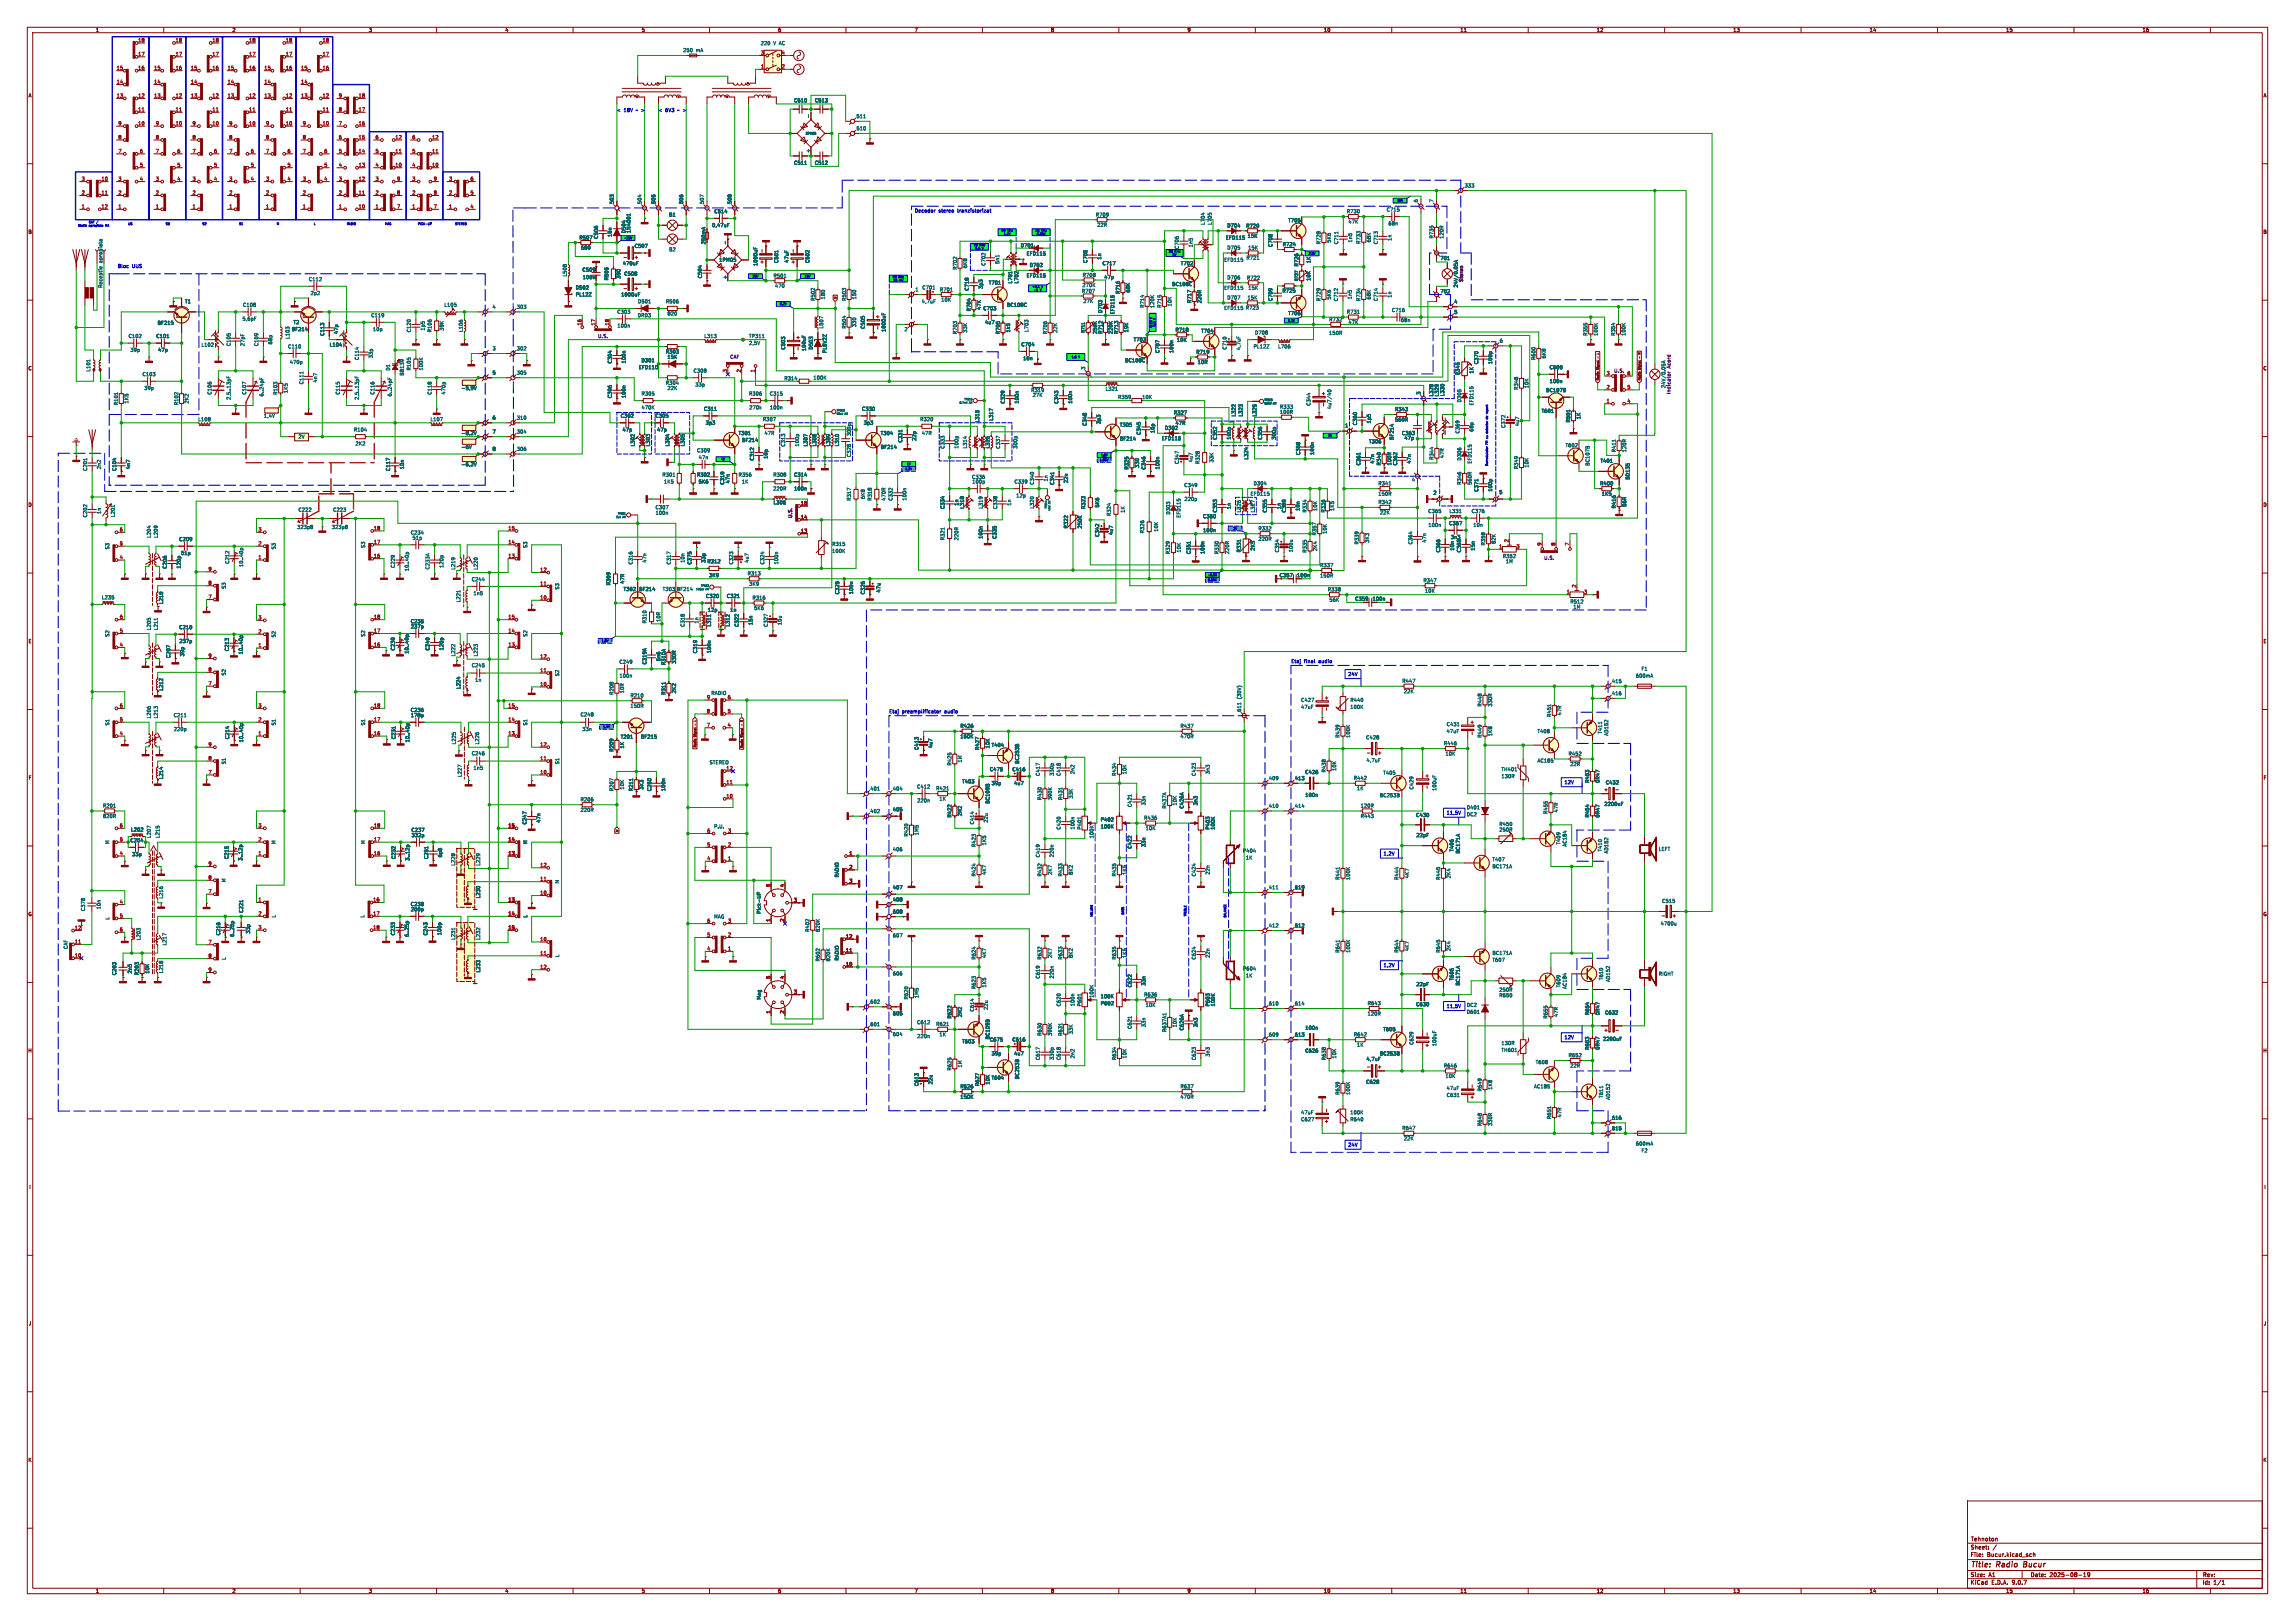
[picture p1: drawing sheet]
<svg xmlns="http://www.w3.org/2000/svg" width="841mm" height="594mm" viewBox="0 0 841 594" stroke-linecap="round" stroke-linejoin="round" font-family="sans-serif">
<defs><g id="words">
<g font-size="2.8" fill="#840000">
<text x="722" y="574.9">Title:</text>
<text x="731.7" y="574.9">Radio</text>
<text x="742.4" y="574.9">Bucur</text>
</g>
<g font-size="2.1" fill="#840000">
<text x="722" y="568">Sheet:</text>
<text x="722" y="565.2">Tehnoton</text>
<text x="722" y="570.7">File:</text>
<text x="728.1" y="570.7">Bucur.kicad_sch</text>
<text x="722" y="580.9">KiCad</text>
<text x="722" y="578.1">Size:</text>
<text x="728.7" y="578.1">A1</text>
<text x="729.7" y="580.9">E.D.A.</text>
<text x="737.3" y="580.9">9.0.7</text>
<text x="744" y="578.1">Date:</text>
<text x="751" y="578.1">2025-08-19</text>
<text x="807" y="578.3">Rev:</text>
<text x="807" y="580.9">Id:</text>
<text x="811.1" y="580.9">1/1</text>
</g>
<g font-size="1.8" fill="#840000">
<text x="35" y="11.9">1</text>
<text x="85" y="11.9">2</text>
<text x="135" y="11.9">3</text>
<text x="185" y="11.9">4</text>
<text x="235" y="11.9">5</text>
<text x="285" y="11.9">6</text>
<text x="335" y="11.9">7</text>
<text x="385" y="11.9">8</text>
<text x="435" y="11.9">9</text>
<text x="485" y="11.9">10</text>
<text x="535" y="11.9">11</text>
<text x="585" y="11.9">12</text>
<text x="635" y="11.9">13</text>
<text x="685" y="11.9">14</text>
<text x="735" y="11.9">15</text>
<text x="785" y="11.9">16</text>
<text x="10.3" y="35.9">A</text>
<text x="829.3" y="35.9">A</text>
<text x="10.3" y="85.9">B</text>
<text x="258.7" y="89.7" transform="rotate(-90 258.7 89.7)">250mA</text>
<text x="829.2" y="85.9">B</text>
<text x="232.3" y="95.1">+</text>
<text x="280" y="96.9" transform="rotate(-90 280 96.9)">+</text>
<text x="291.4" y="96.9" transform="rotate(-90 291.4 96.9)">+</text>
<text x="232.3" y="106.5">+</text>
<text x="322.4" y="117" transform="rotate(-90 322.4 117)">+</text>
<text x="293.2" y="124.6" transform="rotate(-90 293.2 124.6)">+</text>
<text x="10.3" y="135.9">C</text>
<text x="829.2" y="135.9">C</text>
<text x="485.7" y="145.2" transform="rotate(-90 485.7 145.2)">+</text>
<text x="451.2" y="161.2" transform="rotate(-90 451.2 161.2)">100p</text>
<text x="299.3" y="163.7" transform="rotate(-90 299.3 163.7)">L308</text>
<text x="304.4" y="163.7" transform="rotate(-90 304.4 163.7)">L309</text>
<text x="362.8" y="164.5" transform="rotate(-90 362.8 164.5)">L316</text>
<text x="10.3" y="185.9">D</text>
<text x="829.2" y="185.9">D</text>
<text x="468.7" y="211.7">C357</text>
<text x="475.2" y="211.7">100n</text>
<text x="502.8" y="220.3">100n</text>
<text x="10.3" y="235.9">E</text>
<text x="829.3" y="235.9">E</text>
<text x="486.9" y="256.7" transform="rotate(-90 486.9 256.7)">+</text>
<text x="540.2" y="265.6" transform="rotate(-90 540.2 265.6)">+</text>
<text x="504.7" y="276.7">+</text>
<text x="10.3" y="285.9">F</text>
<text x="523.7" y="285.2" transform="rotate(-90 523.7 285.2)">+</text>
<text x="829.3" y="285.9">F</text>
<text x="587.6" y="290.2">+</text>
<text x="10.3" y="335.9">G</text>
<text x="829.2" y="335.9">G</text>
<text x="612.6" y="336.4">+</text>
<text x="523.7" y="383.9" transform="rotate(-90 523.7 383.9)">+</text>
<text x="587.6" y="378.3">+</text>
<text x="10.2" y="385.9">H</text>
<text x="829.2" y="385.9">H</text>
<text x="504.7" y="391.8">+</text>
<text x="540.2" y="403" transform="rotate(-90 540.2 403)">+</text>
<text x="486.9" y="411.9" transform="rotate(-90 486.9 411.9)">+</text>
<text x="10.6" y="435.9">I</text>
<text x="829.6" y="435.9">I</text>
<text x="10.4" y="485.9">J</text>
<text x="829.4" y="485.9">J</text>
<text x="10.3" y="535.9">K</text>
<text x="829.2" y="535.9">K</text>
<text x="35" y="583.9">1</text>
<text x="85" y="583.9">2</text>
<text x="135" y="583.9">3</text>
<text x="185" y="583.9">4</text>
<text x="235" y="583.9">5</text>
<text x="285" y="583.9">6</text>
<text x="335" y="583.9">7</text>
<text x="385" y="583.9">8</text>
<text x="435" y="583.9">9</text>
<text x="485" y="583.9">10</text>
<text x="535" y="583.9">11</text>
<text x="585" y="583.9">12</text>
<text x="635" y="583.9">13</text>
<text x="685" y="583.9">14</text>
<text x="735" y="583.9">15</text>
<text x="785" y="583.9">16</text>
</g>
<g font-size="1.8" fill="#a90000">
<text x="50.5" y="15.5">18</text>
<text x="64.2" y="15.5">18</text>
<text x="77.7" y="15.5">18</text>
<text x="91.1" y="15.5">18</text>
<text x="104.6" y="15.5">18</text>
<text x="118.1" y="15.5">18</text>
<text x="50.5" y="20.6">17</text>
<text x="64.2" y="20.6">17</text>
<text x="77.7" y="20.6">17</text>
<text x="91.1" y="20.6">17</text>
<text x="104.6" y="20.6">17</text>
<text x="118.1" y="20.6">17</text>
<text x="278.7" y="20.1">3</text>
<text x="286.3" y="20.1">4</text>
<text x="42.6" y="25.7">15</text>
<text x="50.5" y="25.7">16</text>
<text x="56.3" y="25.7">15</text>
<text x="64.2" y="25.7">16</text>
<text x="69.8" y="25.7">15</text>
<text x="77.7" y="25.7">16</text>
<text x="83.3" y="25.7">15</text>
<text x="91.1" y="25.7">16</text>
<text x="96.7" y="25.7">15</text>
<text x="104.6" y="25.7">16</text>
<text x="110.2" y="25.7">15</text>
<text x="118.1" y="25.7">16</text>
<text x="278.7" y="25.1">1</text>
<text x="286.3" y="25.1">2</text>
<text x="42.6" y="35.8">13</text>
<text x="42.6" y="30.7">14</text>
<text x="50.5" y="35.8">12</text>
<text x="56.3" y="30.7">14</text>
<text x="56.3" y="35.8">13</text>
<text x="64.2" y="35.8">12</text>
<text x="69.8" y="30.7">14</text>
<text x="69.8" y="35.8">13</text>
<text x="77.7" y="35.8">12</text>
<text x="83.3" y="30.7">14</text>
<text x="83.3" y="35.8">13</text>
<text x="91.1" y="35.8">12</text>
<text x="96.7" y="30.7">14</text>
<text x="96.7" y="35.8">13</text>
<text x="104.6" y="35.8">12</text>
<text x="110.2" y="30.7">14</text>
<text x="110.2" y="35.8">13</text>
<text x="118.1" y="35.8">12</text>
<text x="124" y="35.8">9</text>
<text x="131.3" y="35.8">18</text>
<text x="50.5" y="40.9">11</text>
<text x="64.2" y="40.9">11</text>
<text x="77.7" y="40.9">11</text>
<text x="91.1" y="40.9">11</text>
<text x="104.6" y="40.9">11</text>
<text x="118.1" y="40.9">11</text>
<text x="124" y="40.9">8</text>
<text x="131.3" y="40.9">17</text>
<text x="43.2" y="46">9</text>
<text x="50.5" y="46">10</text>
<text x="57" y="46">9</text>
<text x="64.2" y="46">10</text>
<text x="70.4" y="46">9</text>
<text x="77.7" y="46">10</text>
<text x="83.9" y="46">9</text>
<text x="91.1" y="46">10</text>
<text x="97.3" y="46">9</text>
<text x="104.6" y="46">10</text>
<text x="110.8" y="46">9</text>
<text x="118.1" y="46">10</text>
<text x="124" y="46">7</text>
<text x="131.3" y="46">16</text>
<text x="43.2" y="51.1">8</text>
<text x="57" y="51.1">8</text>
<text x="70.4" y="51.1">8</text>
<text x="83.9" y="51.1">8</text>
<text x="97.3" y="51.1">8</text>
<text x="110.8" y="51.1">8</text>
<text x="124" y="51.1">6</text>
<text x="131.3" y="51.1">15</text>
<text x="137.5" y="51.1">6</text>
<text x="144.7" y="51.1">12</text>
<text x="150.9" y="51.1">6</text>
<text x="158.2" y="51.1">12</text>
<text x="43.2" y="56.1">7</text>
<text x="51.1" y="56.1">6</text>
<text x="57" y="56.1">7</text>
<text x="64.8" y="56.1">6</text>
<text x="70.4" y="56.1">7</text>
<text x="78.3" y="56.1">6</text>
<text x="83.9" y="56.1">7</text>
<text x="91.7" y="56.1">6</text>
<text x="97.3" y="56.1">7</text>
<text x="105.2" y="56.1">6</text>
<text x="110.8" y="56.1">7</text>
<text x="118.7" y="56.1">6</text>
<text x="124" y="56.1">5</text>
<text x="131.3" y="56.1">14</text>
<text x="137.5" y="56.1">5</text>
<text x="144.7" y="56.1">11</text>
<text x="150.9" y="56.1">5</text>
<text x="158.2" y="56.1">11</text>
<text x="51.1" y="61.2">5</text>
<text x="64.8" y="61.2">5</text>
<text x="78.3" y="61.2">5</text>
<text x="91.7" y="61.2">5</text>
<text x="105.2" y="61.2">5</text>
<text x="118.7" y="61.2">5</text>
<text x="124" y="61.2">4</text>
<text x="131.3" y="61.2">13</text>
<text x="137.5" y="61.2">4</text>
<text x="144.7" y="61.2">10</text>
<text x="150.9" y="61.2">4</text>
<text x="158.2" y="61.2">10</text>
<text x="29.8" y="71.4">2</text>
<text x="29.8" y="66.3">3</text>
<text x="37" y="71.4">11</text>
<text x="37" y="66.3">10</text>
<text x="43.2" y="71.4">2</text>
<text x="43.2" y="66.3">3</text>
<text x="51.1" y="66.3">4</text>
<text x="57" y="66.3">3</text>
<text x="57" y="71.4">2</text>
<text x="64.8" y="66.3">4</text>
<text x="70.4" y="66.3">3</text>
<text x="70.4" y="71.4">2</text>
<text x="78.3" y="66.3">4</text>
<text x="83.9" y="66.3">3</text>
<text x="83.9" y="71.4">2</text>
<text x="91.7" y="66.3">4</text>
<text x="97.3" y="66.3">3</text>
<text x="97.3" y="71.4">2</text>
<text x="105.2" y="66.3">4</text>
<text x="110.8" y="66.3">3</text>
<text x="110.8" y="71.4">2</text>
<text x="118.7" y="66.3">4</text>
<text x="124" y="71.4">2</text>
<text x="124" y="66.3">3</text>
<text x="131.3" y="71.4">11</text>
<text x="131.3" y="66.3">12</text>
<text x="137.5" y="66.3">3</text>
<text x="137.5" y="71.4">2</text>
<text x="145.3" y="66.3">9</text>
<text x="145.3" y="71.4">8</text>
<text x="150.9" y="66.3">3</text>
<text x="150.9" y="71.4">2</text>
<text x="158.8" y="66.3">9</text>
<text x="158.8" y="71.4">8</text>
<text x="164.4" y="71.4">2</text>
<text x="164.4" y="66.3">3</text>
<text x="172.3" y="71.4">5</text>
<text x="172.3" y="66.3">6</text>
<text x="29.8" y="76.5">1</text>
<text x="37" y="76.5">12</text>
<text x="43.2" y="76.5">1</text>
<text x="57" y="76.5">1</text>
<text x="70.4" y="76.5">1</text>
<text x="83.9" y="76.5">1</text>
<text x="97.3" y="76.5">1</text>
<text x="110.8" y="76.5">1</text>
<text x="124" y="76.5">1</text>
<text x="131.3" y="76.5">10</text>
<text x="137.5" y="76.5">1</text>
<text x="145.3" y="76.5">7</text>
<text x="150.9" y="76.5">1</text>
<text x="158.8" y="76.5">7</text>
<text x="164.4" y="76.5">1</text>
<text x="172.3" y="76.5">4</text>
<text x="213.1" y="119.4" transform="rotate(-90 213.1 119.4)">16</text>
<text x="218.2" y="119.4" transform="rotate(-90 218.2 119.4)">17</text>
<text x="223.3" y="119.4" transform="rotate(-90 223.3 119.4)">18</text>
<text x="266.4" y="136.6" transform="rotate(-90 266.4 136.6)">3</text>
<text x="271.5" y="136.6" transform="rotate(-90 271.5 136.6)">2</text>
<text x="276.6" y="136.6" transform="rotate(-90 276.6 136.6)">1</text>
<text x="588.6" y="137.5">3</text>
<text x="596.2" y="137.5">6</text>
<text x="588.6" y="142.6">2</text>
<text x="596.2" y="142.6">5</text>
<text x="588.6" y="147.7">1</text>
<text x="596.2" y="147.7">4</text>
<text x="293.3" y="185.2">15</text>
<text x="293.3" y="190.2">14</text>
<text x="43.7" y="194.8">6</text>
<text x="94.5" y="194.8">3</text>
<text x="136.9" y="194.3">18</text>
<text x="186.1" y="194.3">15</text>
<text x="293.3" y="195.3">13</text>
<text x="43.7" y="199.9">5</text>
<text x="94.5" y="199.9">2</text>
<text x="136.9" y="199.4">17</text>
<text x="186.1" y="199.4">14</text>
<text x="549.2" y="201">1</text>
<text x="552.8" y="198.8" transform="rotate(-90 552.8 198.8)">2</text>
<text x="555.6" y="201">3</text>
<text x="564.9" y="200.1" transform="rotate(-90 564.9 200.1)">9</text>
<text x="570" y="200.1" transform="rotate(-90 570 200.1)">8</text>
<text x="575.1" y="200.1" transform="rotate(-90 575.1 200.1)">7</text>
<text x="43.7" y="205">4</text>
<text x="76.3" y="209.3">9</text>
<text x="94.5" y="205">1</text>
<text x="136.9" y="204.5">16</text>
<text x="186.1" y="204.5">13</text>
<text x="197.8" y="209.5">12</text>
<text x="76.3" y="214.4">8</text>
<text x="197.8" y="214.6">11</text>
<text x="577.6" y="215.5" transform="rotate(-90 577.6 215.5)">2</text>
<text x="76.3" y="219.5">7</text>
<text x="197.8" y="219.7">10</text>
<text x="574" y="217.7">1</text>
<text x="580.3" y="217.7">3</text>
<text x="43.7" y="226.8">6</text>
<text x="94.5" y="227.1">3</text>
<text x="136.9" y="226.8">18</text>
<text x="186.1" y="226.8">15</text>
<text x="43.7" y="231.9">5</text>
<text x="94.5" y="232.2">2</text>
<text x="136.9" y="231.9">17</text>
<text x="186.1" y="231.9">14</text>
<text x="43.7" y="237">4</text>
<text x="94.5" y="237.2">1</text>
<text x="136.9" y="237">16</text>
<text x="186.1" y="237">13</text>
<text x="76.3" y="241">9</text>
<text x="197.8" y="241.3">12</text>
<text x="76.3" y="246.1">8</text>
<text x="76.3" y="251.2">7</text>
<text x="197.8" y="246.4">11</text>
<text x="197.8" y="251.5">10</text>
<text x="258.9" y="256.3">9</text>
<text x="266.5" y="256.3">6</text>
<text x="43.7" y="259.3">6</text>
<text x="94.5" y="259.3">3</text>
<text x="136.9" y="259.3">18</text>
<text x="186.1" y="259.3">15</text>
<text x="258.9" y="261.4">8</text>
<text x="266.5" y="261.4">5</text>
<text x="43.7" y="264.4">5</text>
<text x="43.7" y="269.5">4</text>
<text x="94.5" y="264.4">2</text>
<text x="94.5" y="269.5">1</text>
<text x="136.9" y="264.4">17</text>
<text x="136.9" y="269.5">16</text>
<text x="186.1" y="264.4">14</text>
<text x="186.1" y="269.5">13</text>
<text x="258.9" y="266.4">7</text>
<text x="266.5" y="266.4">4</text>
<text x="76.3" y="273.6">9</text>
<text x="197.8" y="273.6">12</text>
<text x="76.3" y="278.6">8</text>
<text x="197.8" y="278.6">11</text>
<text x="76.3" y="283.7">7</text>
<text x="197.8" y="283.7">10</text>
<text x="266" y="287.4">11</text>
<text x="266" y="282.3">12</text>
<text x="266" y="292.5">10</text>
<text x="43.7" y="303.3">6</text>
<text x="94.5" y="303.3">3</text>
<text x="136.9" y="303.3">18</text>
<text x="186.1" y="303.3">15</text>
<text x="259" y="305.2">6</text>
<text x="266.6" y="305.2">3</text>
<text x="43.7" y="308.4">5</text>
<text x="94.5" y="308.4">2</text>
<text x="136.9" y="308.4">17</text>
<text x="186.1" y="308.4">14</text>
<text x="259" y="310.3">5</text>
<text x="266.6" y="310.3">2</text>
<text x="43.7" y="313.4">4</text>
<text x="76.3" y="317.2">9</text>
<text x="94.5" y="313.4">1</text>
<text x="136.9" y="313.4">16</text>
<text x="186.1" y="313.4">13</text>
<text x="197.8" y="317.8">12</text>
<text x="259" y="315.3">4</text>
<text x="266.6" y="315.3">1</text>
<text x="311.1" y="313.4">1</text>
<text x="76.3" y="322.3">8</text>
<text x="197.8" y="322.8">11</text>
<text x="311.1" y="318.5">2</text>
<text x="311.1" y="323.6">3</text>
<text x="76.3" y="327.4">7</text>
<text x="197.8" y="327.9">10</text>
<text x="282.3" y="325.2" transform="rotate(-90 282.3 325.2)">5</text>
<text x="287.4" y="325.2" transform="rotate(-90 287.4 325.2)">4</text>
<text x="43.7" y="331.2">4</text>
<text x="94.5" y="335.5">2</text>
<text x="94.5" y="330.5">1</text>
<text x="136.6" y="335.5">17</text>
<text x="136.6" y="330.5">16</text>
<text x="186.1" y="335.5">14</text>
<text x="186.1" y="330.5">13</text>
<text x="290.8" y="330.6">3</text>
<text x="27.3" y="340.7">12</text>
<text x="43.7" y="341.4">6</text>
<text x="43.7" y="336.3">5</text>
<text x="94.5" y="340.6">3</text>
<text x="136.6" y="340.6">18</text>
<text x="186.1" y="340.6">15</text>
<text x="259" y="338.2">6</text>
<text x="266.6" y="338.2">3</text>
<text x="282.3" y="337.9" transform="rotate(-90 282.3 337.9)">1</text>
<text x="287.4" y="337.9" transform="rotate(-90 287.4 337.9)">2</text>
<text x="27.3" y="345.8">11</text>
<text x="76.3" y="345.9">7</text>
<text x="197.8" y="344.9">10</text>
<text x="259" y="343.3">5</text>
<text x="266.6" y="343.3">2</text>
<text x="309.8" y="343.9">12</text>
<text x="27.3" y="350.9">10</text>
<text x="76.3" y="351">8</text>
<text x="197.8" y="350">11</text>
<text x="259" y="348.4">4</text>
<text x="266.6" y="348.4">1</text>
<text x="309.8" y="349">11</text>
<text x="76.3" y="356.1">9</text>
<text x="197.8" y="355.1">12</text>
<text x="282.3" y="358.8" transform="rotate(-90 282.3 358.8)">5</text>
<text x="287.4" y="358.8" transform="rotate(-90 287.4 358.8)">4</text>
<text x="309.8" y="354.1">10</text>
<text x="290.8" y="364.2">3</text>
<text x="282.3" y="371.5" transform="rotate(-90 282.3 371.5)">1</text>
<text x="287.4" y="371.5" transform="rotate(-90 287.4 371.5)">2</text>
</g>
<g font-size="1.8" fill="#006464">
<text x="278.6" y="16.7">220</text>
<text x="283.4" y="16.7">V AC</text>
<text x="250.2" y="19.3">250</text>
<text x="255" y="19.3">mA</text>
<text x="290.8" y="37.7">C510</text>
<text x="298.4" y="37.7">C513</text>
<text x="313.7" y="47.9">510</text>
<text x="313.7" y="43.5">511</text>
<text x="296.9" y="56.1" transform="rotate(-90 296.9 56.1)">+</text>
<text x="290.8" y="60.6">C511</text>
<text x="298.4" y="60.6">C512</text>
<text x="536.6" y="68.9">333</text>
<text x="225.1" y="74.9" transform="rotate(-90 225.1 74.9)">503</text>
<text x="235.3" y="74.9" transform="rotate(-90 235.3 74.9)">504</text>
<text x="240.3" y="74.9" transform="rotate(-90 240.3 74.9)">505</text>
<text x="250.5" y="74.9" transform="rotate(-90 250.5 74.9)">506</text>
<text x="258.1" y="74.9" transform="rotate(-90 258.1 74.9)">507</text>
<text x="268.3" y="74.9" transform="rotate(-90 268.3 74.9)">508</text>
<text x="508" y="77.7">C715</text>
<text x="519.7" y="74.3" transform="rotate(-90 519.7 74.3)">6</text>
<text x="525.5" y="74.3" transform="rotate(-90 525.5 74.3)">7</text>
<text x="245" y="79.6">B1</text>
<text x="260.8" y="83.4">0,47uF</text>
<text x="261.6" y="78.3">C514</text>
<text x="401.4" y="79.6">R709</text>
<text x="401.9" y="83.3">22R</text>
<text x="441.7" y="82.6" transform="rotate(-90 441.7 82.6)">L704</text>
<text x="444.2" y="82.6" transform="rotate(-90 444.2 82.6)">L705</text>
<text x="449.6" y="83.5">D704</text>
<text x="456.5" y="83.7">R720</text>
<text x="471.9" y="81.6">T705</text>
<text x="493.4" y="78.3">R730</text>
<text x="494" y="82.1">47K</text>
<text x="508.7" y="82.8">68n</text>
<text x="212.2" y="88">R507</text>
<text x="219.3" y="87.6" transform="rotate(-90 219.3 87.6)">C506</text>
<text x="224.4" y="87" transform="rotate(-90 224.4 87)">10n</text>
<text x="229.5" y="85.6" transform="rotate(-90 229.5 85.6)">D504</text>
<text x="231.2" y="85.6" transform="rotate(-90 231.2 85.6)">1N4001</text>
<text x="449.1" y="88">EFD115</text>
<text x="457" y="87.4">15K</text>
<text x="484.1" y="89.7" transform="rotate(-90 484.1 89.7)">R728</text>
<text x="487.9" y="89.1" transform="rotate(-90 487.9 89.1)">5K6</text>
<text x="490.6" y="89.7" transform="rotate(-90 490.6 89.7)">C711</text>
<text x="495.7" y="89" transform="rotate(-90 495.7 89)">1n5</text>
<text x="498.7" y="89.5" transform="rotate(-90 498.7 89.5)">R733</text>
<text x="502.5" y="88.9" transform="rotate(-90 502.5 88.9)">68K</text>
<text x="505.1" y="89.7" transform="rotate(-90 505.1 89.7)">C713</text>
<text x="510.1" y="88.4" transform="rotate(-90 510.1 88.4)">1n</text>
<text x="525.5" y="87.6" transform="rotate(-90 525.5 87.6)">R735</text>
<text x="529.2" y="87.6" transform="rotate(-90 529.2 87.6)">120R</text>
<text x="212.7" y="91.7">680</text>
<text x="232.4" y="91">C507</text>
<text x="245" y="92.3">B2</text>
<text x="373.9" y="90.8">D701</text>
<text x="376.1" y="93.8">EFD115</text>
<text x="403.7" y="95.3" transform="rotate(-90 403.7 95.3)">1n</text>
<text x="432.2" y="91.5" transform="rotate(-90 432.2 91.5)">C706</text>
<text x="437.2" y="90.8" transform="rotate(-90 437.2 90.8)">1n5</text>
<text x="449.6" y="91.7">D705</text>
<text x="456.6" y="95.4">R721</text>
<text x="457.3" y="91.7">15K</text>
<text x="466.4" y="90.7" transform="rotate(-90 466.4 90.7)">C708</text>
<text x="469.9" y="90.4">R724</text>
<text x="527.7" y="95.5">701</text>
<text x="37.7" y="96.4" transform="rotate(-90 37.7 96.4)">apropiata</text>
<text x="207.9" y="101.5" transform="rotate(-90 207.9 101.5)">L508</text>
<text x="213.3" y="99.7">C509</text>
<text x="228.1" y="97.4">470uF</text>
<text x="228.6" y="101.2">C508</text>
<text x="263.4" y="96.1">1PM05</text>
<text x="277.7" y="97.6" transform="rotate(-90 277.7 97.6)">1000uF</text>
<text x="283.3" y="101.9">R501</text>
<text x="285.3" y="96.5" transform="rotate(-90 285.3 96.5)">C501</text>
<text x="289.2" y="96.4" transform="rotate(-90 289.2 96.4)">47uF</text>
<text x="296.8" y="96.5" transform="rotate(-90 296.8 96.5)">C502</text>
<text x="350.9" y="99" transform="rotate(-90 350.9 99)">R702</text>
<text x="354.6" y="98.4" transform="rotate(-90 354.6 98.4)">6K8</text>
<text x="361.3" y="97.5" transform="rotate(-90 361.3 97.5)">C702</text>
<text x="366.4" y="96.9" transform="rotate(-90 366.4 96.9)">5n1</text>
<text x="376.1" y="101.8">EFD115</text>
<text x="377.2" y="98">D702</text>
<text x="396.6" y="101.7">R708</text>
<text x="398.6" y="96.5" transform="rotate(-90 398.6 96.5)">C705</text>
<text x="403.8" y="97.4">C717</text>
<text x="432.6" y="97.4">T702</text>
<text x="448.5" y="96.1">EFD115</text>
<text x="476" y="97.8" transform="rotate(-90 476 97.8)">R726</text>
<text x="480.4" y="96.6" transform="rotate(-90 480.4 96.6)">1K</text>
<text x="37.7" y="105.7" transform="rotate(-90 37.7 105.7)">Receptie</text>
<text x="113" y="103.2">C112</text>
<text x="210.8" y="106.3">D502</text>
<text x="213.4" y="102.5">100n</text>
<text x="223.1" y="102.9" transform="rotate(-90 223.1 102.9)">R505</text>
<text x="227.6" y="102.2" transform="rotate(-90 227.6 102.2)">390</text>
<text x="257.4" y="102.1" transform="rotate(-90 257.4 102.1)">C504</text>
<text x="266.4" y="102.5" transform="rotate(-90 266.4 102.5)">+</text>
<text x="283.9" y="105.6">470</text>
<text x="335.3" y="107">1</text>
<text x="337.8" y="106.3">C701</text>
<text x="344.2" y="107">R701</text>
<text x="355.2" y="106.7" transform="rotate(-90 355.2 106.7)">C718</text>
<text x="360.3" y="106" transform="rotate(-90 360.3 106)">3p3</text>
<text x="362.2" y="104.5">T701</text>
<text x="371.1" y="104" transform="rotate(-90 371.1 104)">L701</text>
<text x="373.4" y="104" transform="rotate(-90 373.4 104)">L702</text>
<text x="396.3" y="107.5">R707</text>
<text x="396.5" y="105.4">270K</text>
<text x="404.5" y="102.5">47p</text>
<text x="410.6" y="107.9" transform="rotate(-90 410.6 107.9)">R716</text>
<text x="414.3" y="107.3" transform="rotate(-90 414.3 107.3)">68K</text>
<text x="429.4" y="105">BC108C</text>
<text x="448.5" y="106.4">EFD115</text>
<text x="449.6" y="102.6">D706</text>
<text x="456.8" y="102.7">R722</text>
<text x="457.3" y="106.4">15K</text>
<text x="469.8" y="107.4">R725</text>
<text x="480.4" y="103" transform="rotate(-90 480.4 103)">10K</text>
<text x="527.7" y="107.6">702</text>
<text x="534.4" y="105.5" transform="rotate(-90 534.4 105.5)">24V/0.05A</text>
<text x="67.6" y="111.4">T1</text>
<text x="88.9" y="112.6">C108</text>
<text x="113.7" y="108.3">2p2</text>
<text x="162.7" y="112.6">L105</text>
<text x="180.3" y="113.3">4</text>
<text x="189.2" y="113.3">303</text>
<text x="210.8" y="108.8">PL12Z</text>
<text x="227.5" y="108.8">1000uF</text>
<text x="233.6" y="111.4">D501</text>
<text x="243.8" y="111.4">R506</text>
<text x="298.8" y="110.4" transform="rotate(-90 298.8 110.4)">R502</text>
<text x="302.5" y="109.8" transform="rotate(-90 302.5 109.8)">180</text>
<text x="310.2" y="110.4" transform="rotate(-90 310.2 110.4)">R503</text>
<text x="313.9" y="109.8" transform="rotate(-90 313.9 109.8)">150</text>
<text x="337.6" y="111.4">4,7uF</text>
<text x="344.8" y="110.7">10K</text>
<text x="359.6" y="113.7" transform="rotate(-90 359.6 113.7)">47K</text>
<text x="360.2" y="113.9">C703</text>
<text x="368.8" y="112.6">BC108C</text>
<text x="396.9" y="111.2">27K</text>
<text x="419.4" y="113" transform="rotate(-90 419.4 113)">R714</text>
<text x="423.1" y="113" transform="rotate(-90 423.1 113)">120K</text>
<text x="425.8" y="113" transform="rotate(-90 425.8 113)">R715</text>
<text x="429.5" y="112.4" transform="rotate(-90 429.5 112.4)">10K</text>
<text x="436.7" y="111.2" transform="rotate(-90 436.7 111.2)">R717</text>
<text x="440.4" y="111.2" transform="rotate(-90 440.4 111.2)">220R</text>
<text x="448.5" y="113.8">EFD115</text>
<text x="449.6" y="110">D707</text>
<text x="456.3" y="113.6">R723</text>
<text x="457" y="110">15K</text>
<text x="466.4" y="110.5" transform="rotate(-90 466.4 110.5)">C709</text>
<text x="484.1" y="110.5" transform="rotate(-90 484.1 110.5)">R729</text>
<text x="487.9" y="109.9" transform="rotate(-90 487.9 109.9)">5K6</text>
<text x="490.4" y="110.5" transform="rotate(-90 490.4 110.5)">C712</text>
<text x="495.5" y="109.8" transform="rotate(-90 495.5 109.8)">1n5</text>
<text x="498.7" y="110.5" transform="rotate(-90 498.7 110.5)">R734</text>
<text x="502.5" y="109.9" transform="rotate(-90 502.5 109.9)">68K</text>
<text x="505.1" y="110.5" transform="rotate(-90 505.1 110.5)">C714</text>
<text x="510.1" y="109.2" transform="rotate(-90 510.1 109.2)">1n</text>
<text x="532.8" y="111.4">4</text>
<text x="57.6" y="119.2">BF215</text>
<text x="88.7" y="117.7">5,6pF</text>
<text x="107.4" y="119">T2</text>
<text x="135.9" y="116.4">C119</text>
<text x="226" y="115.2">C303</text>
<text x="233.5" y="116.4">DRD3</text>
<text x="244.5" y="115.8">820</text>
<text x="355.9" y="114.2" transform="rotate(-90 355.9 114.2)">R704</text>
<text x="360.8" y="119">4u7</text>
<text x="404.1" y="114.8" transform="rotate(-90 404.1 114.8)">D703</text>
<text x="408.5" y="115.3" transform="rotate(-90 408.5 115.3)">EFD115</text>
<text x="471.9" y="115.7">T706</text>
<text x="486.9" y="118">R732</text>
<text x="493.4" y="115.2">R731</text>
<text x="494" y="119">47K</text>
<text x="509.9" y="114.5">C716</text>
<text x="513.2" y="118.2">68n</text>
<text x="532.8" y="115.3">5</text>
<text x="47" y="124.1">C102</text>
<text x="57.1" y="124.1">C101</text>
<text x="106.3" y="124.3" transform="rotate(-90 106.3 124.3)">L103</text>
<text x="106.8" y="121.5">BF214</text>
<text x="119" y="123.2" transform="rotate(-90 119 123.2)">C113</text>
<text x="124.1" y="122.5" transform="rotate(-90 124.1 122.5)">47p</text>
<text x="136.5" y="121.5">10p</text>
<text x="150.7" y="121.9" transform="rotate(-90 150.7 121.9)">C120</text>
<text x="155.8" y="121.3" transform="rotate(-90 155.8 121.3)">1p5</text>
<text x="158.3" y="121.9" transform="rotate(-90 158.3 121.9)">R106</text>
<text x="162.8" y="121.3" transform="rotate(-90 162.8 121.3)">39K</text>
<text x="169.8" y="121.8" transform="rotate(-90 169.8 121.8)">L106</text>
<text x="226.1" y="120.2">100n</text>
<text x="257.9" y="124.1">L313</text>
<text x="274.3" y="124.1">TP311</text>
<text x="301.9" y="120.5" transform="rotate(-90 301.9 120.5)">L507</text>
<text x="310.2" y="120.6" transform="rotate(-90 310.2 120.6)">R504</text>
<text x="313.9" y="120" transform="rotate(-90 313.9 120)">330</text>
<text x="317.1" y="120.7" transform="rotate(-90 317.1 120.7)">C505</text>
<text x="324.7" y="121.7" transform="rotate(-90 324.7 121.7)">1000uF</text>
<text x="331.3" y="121.6">2</text>
<text x="350.9" y="122.6" transform="rotate(-90 350.9 122.6)">R703</text>
<text x="354.6" y="122.1" transform="rotate(-90 354.6 122.1)">33K</text>
<text x="366.6" y="122.6" transform="rotate(-90 366.6 122.6)">R705</text>
<text x="370.3" y="121.9" transform="rotate(-90 370.3 121.9)">1k5</text>
<text x="377" y="121.8" transform="rotate(-90 377 121.8)">L703</text>
<text x="383.9" y="122.6" transform="rotate(-90 383.9 122.6)">R706</text>
<text x="387.6" y="122.1" transform="rotate(-90 387.6 122.1)">22K</text>
<text x="402.2" y="122.6" transform="rotate(-90 402.2 122.6)">250K</text>
<text x="404.2" y="122.5" transform="rotate(-90 404.2 122.5)">R712</text>
<text x="407.9" y="122.5" transform="rotate(-90 407.9 122.5)">220K</text>
<text x="409.9" y="122.5" transform="rotate(-90 409.9 122.5)">R713</text>
<text x="413.6" y="121.9" transform="rotate(-90 413.6 121.9)">19K</text>
<text x="415.3" y="125.3">T703</text>
<text x="430.6" y="121.8">R718</text>
<text x="431.1" y="125.5">10K</text>
<text x="440.1" y="122.1">T704</text>
<text x="459.7" y="122.8">D708</text>
<text x="486.9" y="122.9">150R</text>
<text x="549.4" y="125.8">6</text>
<text x="581.9" y="123.2" transform="rotate(-90 581.9 123.2)">R355</text>
<text x="585.7" y="123.2" transform="rotate(-90 585.7 123.2)">100K</text>
<text x="592" y="123.2" transform="rotate(-90 592 123.2)">R354</text>
<text x="595.9" y="123.2" transform="rotate(-90 595.9 123.2)">100K</text>
<text x="47.6" y="129.1">39p</text>
<text x="57.8" y="129.1">47p</text>
<text x="73.7" y="127.2">L102</text>
<text x="84.7" y="127" transform="rotate(-90 84.7 127)">C105</text>
<text x="89.8" y="127" transform="rotate(-90 89.8 127)">27pF</text>
<text x="94.8" y="127" transform="rotate(-90 94.8 127)">C109</text>
<text x="99.9" y="126.3" transform="rotate(-90 99.9 126.3)">68p</text>
<text x="105.4" y="127.9">C110</text>
<text x="120.7" y="127.2">L104</text>
<text x="136.8" y="131.4" transform="rotate(-90 136.8 131.4)">33p</text>
<text x="180.3" y="128.6">3</text>
<text x="189.2" y="128.6">302</text>
<text x="243.8" y="129.8">R303</text>
<text x="244.4" y="131.7">15K</text>
<text x="274.3" y="126.6">2,5V</text>
<text x="287.9" y="128.3" transform="rotate(-90 287.9 128.3)">C503</text>
<text x="295.5" y="128.8" transform="rotate(-90 295.5 128.8)">100uF</text>
<text x="298" y="128.3" transform="rotate(-90 298 128.3)">D503</text>
<text x="303.1" y="129.5" transform="rotate(-90 303.1 129.5)">PL8V2Z</text>
<text x="374.1" y="127.1">C704</text>
<text x="425" y="129.6" transform="rotate(-90 425 129.6)">C707</text>
<text x="430.1" y="129.5" transform="rotate(-90 430.1 129.5)">100n</text>
<text x="438.2" y="129.9">R719</text>
<text x="449.7" y="128.3" transform="rotate(-90 449.7 128.3)">C710</text>
<text x="454.8" y="128.5" transform="rotate(-90 454.8 128.5)">4,7uF</text>
<text x="459.2" y="127.9">PL12Z</text>
<text x="468.2" y="127.9">L706</text>
<text x="566.6" y="131.5" transform="rotate(-90 566.6 131.5)">6K8</text>
<text x="33.2" y="136.3" transform="rotate(-90 33.2 136.3)">L101</text>
<text x="106.1" y="133.6">470p</text>
<text x="131.7" y="132.1" transform="rotate(-90 131.7 132.1)">C114</text>
<text x="143.1" y="136" transform="rotate(-90 143.1 136)">D1</text>
<text x="148.2" y="137.8" transform="rotate(-90 148.2 137.8)">BB139</text>
<text x="150.7" y="135.9" transform="rotate(-90 150.7 135.9)">R105</text>
<text x="155.2" y="135.9" transform="rotate(-90 155.2 135.9)">100K</text>
<text x="180.3" y="137.5">5</text>
<text x="189.2" y="137.5">305</text>
<text x="224.4" y="133.4" transform="rotate(-90 224.4 133.4)">C304</text>
<text x="229.5" y="133.3" transform="rotate(-90 229.5 133.3)">100n</text>
<text x="234" y="135.5">EFD110</text>
<text x="234.9" y="132.9">D301</text>
<text x="254" y="136.8">C308</text>
<text x="374.8" y="132.2">10n</text>
<text x="397.8" y="135.6" transform="rotate(-90 397.8 135.6)">3</text>
<text x="412.1" y="132.9">BC108C</text>
<text x="438.8" y="133.6">10R</text>
<text x="535" y="137.7" transform="rotate(-90 535 137.7)">R345</text>
<text x="540.1" y="137" transform="rotate(-90 540.1 137)">1K</text>
<text x="541.9" y="133.6" transform="rotate(-90 541.9 133.6)">C370</text>
<text x="547" y="133.6" transform="rotate(-90 547 133.6)">100p</text>
<text x="562.8" y="132.1" transform="rotate(-90 562.8 132.1)">R600</text>
<text x="567.7" y="135.5">C600</text>
<text x="52.1" y="138">C103</text>
<text x="52.7" y="143.1">39p</text>
<text x="111.4" y="141" transform="rotate(-90 111.4 141)">C111</text>
<text x="116.4" y="140.3" transform="rotate(-90 116.4 140.3)">4n7</text>
<text x="168.9" y="143.1">-5,9V</text>
<text x="243.8" y="141.2">R304</text>
<text x="244.4" y="143.1">22K</text>
<text x="254.7" y="141.8">33p</text>
<text x="287.3" y="139.5">R314</text>
<text x="297.9" y="139.3">100K</text>
<text x="377.7" y="143.9">R319</text>
<text x="405" y="143.4">L321</text>
<text x="556.5" y="143" transform="rotate(-90 556.5 143)">R348</text>
<text x="560.3" y="142.4" transform="rotate(-90 560.3 142.4)">10K</text>
<text x="566.4" y="143.9">BC107B</text>
<text x="567.7" y="140.6">100n</text>
<text x="610.5" y="142.3" transform="rotate(-90 610.5 142.3)">24V/0.05A</text>
<text x="43.4" y="148.6" transform="rotate(-90 43.4 148.6)">R101</text>
<text x="47.2" y="148" transform="rotate(-90 47.2 148)">1K5</text>
<text x="65.5" y="148.6" transform="rotate(-90 65.5 148.6)">R102</text>
<text x="69.3" y="148" transform="rotate(-90 69.3 148)">2K2</text>
<text x="77.7" y="144.8" transform="rotate(-90 77.7 144.8)">C106</text>
<text x="84.7" y="146.7" transform="rotate(-90 84.7 146.7)">2,5..13pF</text>
<text x="90.4" y="144.8" transform="rotate(-90 90.4 144.8)">C107</text>
<text x="96.7" y="145.4" transform="rotate(-90 96.7 145.4)">6..24pF</text>
<text x="101.8" y="144.8" transform="rotate(-90 101.8 144.8)">R103</text>
<text x="105.6" y="144.2" transform="rotate(-90 105.6 144.2)">1K5</text>
<text x="124.7" y="144.8" transform="rotate(-90 124.7 144.8)">C115</text>
<text x="131.7" y="146.7" transform="rotate(-90 131.7 146.7)">2,5..13pF</text>
<text x="137.4" y="144.8" transform="rotate(-90 137.4 144.8)">C116</text>
<text x="143.7" y="145.4" transform="rotate(-90 143.7 145.4)">6..24pF</text>
<text x="158.3" y="144.8" transform="rotate(-90 158.3 144.8)">C118</text>
<text x="163.4" y="144.7" transform="rotate(-90 163.4 144.7)">470p</text>
<text x="224.4" y="146.1" transform="rotate(-90 224.4 146.1)">C306</text>
<text x="229.5" y="146" transform="rotate(-90 229.5 146)">100n</text>
<text x="234.9" y="145.1">R305</text>
<text x="274.3" y="145.1">R306</text>
<text x="281.9" y="145.1">C315</text>
<text x="368.4" y="148.1" transform="rotate(-90 368.4 148.1)">C329</text>
<text x="373.5" y="148" transform="rotate(-90 373.5 148)">100n</text>
<text x="378.3" y="145.6">27K</text>
<text x="388" y="148.1" transform="rotate(-90 388 148.1)">C343</text>
<text x="393" y="148" transform="rotate(-90 393 148)">100n</text>
<text x="409.6" y="146.4">R359</text>
<text x="418.4" y="146.4">10K</text>
<text x="468.9" y="150">R333</text>
<text x="480.4" y="148.9" transform="rotate(-90 480.4 148.9)">C344</text>
<text x="520.8" y="144.8" transform="rotate(-90 520.8 144.8)">3</text>
<text x="525.4" y="145.4" transform="rotate(-90 525.4 145.4)">L328</text>
<text x="527.4" y="145.4" transform="rotate(-90 527.4 145.4)">L329</text>
<text x="529.4" y="145.3" transform="rotate(-90 529.4 145.3)">L330</text>
<text x="535.7" y="147.6" transform="rotate(-90 535.7 147.6)">D305</text>
<text x="540.1" y="148.7" transform="rotate(-90 540.1 148.7)">EFD115</text>
<text x="72.5" y="154.5">L108</text>
<text x="96.5" y="153.3">1,4V</text>
<text x="157.6" y="154.5">L107</text>
<text x="180.3" y="154">6</text>
<text x="189.2" y="154">310</text>
<text x="227.3" y="153.3">C302</text>
<text x="234.9" y="150.2">470K</text>
<text x="240" y="153.3">C305</text>
<text x="257.8" y="150.7">C311</text>
<text x="258.5" y="155.8">3p3</text>
<text x="274.4" y="150.2">270k</text>
<text x="279.4" y="154.5">R307</text>
<text x="282" y="150.2">100n</text>
<text x="315.7" y="150.7">C330</text>
<text x="316.4" y="155.8">3p3</text>
<text x="337" y="154.5">R320</text>
<text x="359" y="155" transform="rotate(-90 359 155)">L315</text>
<text x="364.1" y="154.3" transform="rotate(-90 364.1 154.3)">L317</text>
<text x="403.5" y="155.6" transform="rotate(-90 403.5 155.6)">3p3</text>
<text x="430" y="152.1">R327</text>
<text x="430.6" y="155.9">47R</text>
<text x="453" y="152.8" transform="rotate(-90 453 152.8)">L322</text>
<text x="455.5" y="152.8" transform="rotate(-90 455.5 152.8)">L323</text>
<text x="460.6" y="152.8" transform="rotate(-90 460.6 152.8)">L325</text>
<text x="468.9" y="151.9">100R</text>
<text x="488" y="150.1" transform="rotate(-90 488 150.1)">4u7/40</text>
<text x="497.4" y="156" transform="rotate(-90 497.4 156)">C360</text>
<text x="502.5" y="155.3" transform="rotate(-90 502.5 155.3)">1p5</text>
<text x="511" y="150.8">R343</text>
<text x="511" y="154.7">560R</text>
<text x="564.8" y="151.5">T601</text>
<text x="575.5" y="155" transform="rotate(-90 575.5 155)">R601</text>
<text x="579.3" y="153.7" transform="rotate(-90 579.3 153.7)">1K</text>
<text x="109.2" y="160.9">2V</text>
<text x="129.5" y="158.3">R104</text>
<text x="168.9" y="159.6">-8,2V</text>
<text x="180.3" y="159.1">7</text>
<text x="189.2" y="159.1">304</text>
<text x="228" y="158.3">47p</text>
<text x="240.7" y="158.3">47p</text>
<text x="270.5" y="159.6">T301</text>
<text x="280" y="159.6">47R</text>
<text x="312" y="160" transform="rotate(-90 312 160)">300p</text>
<text x="322.6" y="159.6">T304</text>
<text x="335.9" y="161.7" transform="rotate(-90 335.9 161.7)">22p</text>
<text x="337.7" y="159.6">47R</text>
<text x="398.4" y="156.2" transform="rotate(-90 398.4 156.2)">C348</text>
<text x="410.2" y="156.6">T305</text>
<text x="410.2" y="161.6">BF214</text>
<text x="418.2" y="159.5" transform="rotate(-90 418.2 159.5)">C345</text>
<text x="423.3" y="158.9" transform="rotate(-90 423.3 158.9)">10p</text>
<text x="425.6" y="161.5">EFD115</text>
<text x="426.7" y="157.7">D302</text>
<text x="446.1" y="161.3" transform="rotate(-90 446.1 161.3)">C352</text>
<text x="462.6" y="161.3" transform="rotate(-90 462.6 161.3)">C356</text>
<text x="467.7" y="161.2" transform="rotate(-90 467.7 161.2)">300p</text>
<text x="492.8" y="156.8">1</text>
<text x="510.9" y="161.3" transform="rotate(-90 510.9 161.3)">BF214</text>
<text x="513.6" y="159.6">C363</text>
<text x="514.5" y="161.4">47p</text>
<text x="535" y="159" transform="rotate(-90 535 159)">C369</text>
<text x="540.1" y="158.3" transform="rotate(-90 540.1 158.3)">68p</text>
<text x="551.8" y="157" transform="rotate(-90 551.8 157)">C372</text>
<text x="556.9" y="156.3" transform="rotate(-90 556.9 156.3)">4u7</text>
<text x="130.1" y="163.4">2K2</text>
<text x="168.9" y="164.7">-6V</text>
<text x="180.3" y="165.4">8</text>
<text x="189.2" y="165.4">306</text>
<text x="232.8" y="163.7" transform="rotate(-90 232.8 163.7)">L302</text>
<text x="238.4" y="163.7" transform="rotate(-90 238.4 163.7)">L303</text>
<text x="245.5" y="163.7" transform="rotate(-90 245.5 163.7)">L304</text>
<text x="251.1" y="163.7" transform="rotate(-90 251.1 163.7)">L305</text>
<text x="255.3" y="166">C309</text>
<text x="271.8" y="162.2">BF214</text>
<text x="287.9" y="163.8" transform="rotate(-90 287.9 163.8)">C313</text>
<text x="293" y="163.8" transform="rotate(-90 293 163.8)">100p</text>
<text x="296.1" y="163.7" transform="rotate(-90 296.1 163.7)">L307</text>
<text x="307.6" y="163.7" transform="rotate(-90 307.6 163.7)">L310</text>
<text x="312" y="167.7" transform="rotate(-90 312 167.7)">C328</text>
<text x="322.6" y="164.7">BF214</text>
<text x="330.8" y="162.3" transform="rotate(-90 330.8 162.3)">C331</text>
<text x="346.3" y="164.6" transform="rotate(-90 346.3 164.6)">C333</text>
<text x="351.4" y="164.5" transform="rotate(-90 351.4 164.5)">100p</text>
<text x="354.5" y="164.5" transform="rotate(-90 354.5 164.5)">L314</text>
<text x="366.6" y="164.6" transform="rotate(-90 366.6 164.6)">C337</text>
<text x="373" y="164.5" transform="rotate(-90 373 164.5)">300p</text>
<text x="476.6" y="166.9" transform="rotate(-90 476.6 166.9)">C358</text>
<text x="481.7" y="166.8" transform="rotate(-90 481.7 166.8)">100n</text>
<text x="501.5" y="162.7">T306</text>
<text x="573.5" y="164.1">T602</text>
<text x="592.3" y="165.9" transform="rotate(-90 592.3 165.9)">R411</text>
<text x="596.1" y="165.9" transform="rotate(-90 596.1 165.9)">120R</text>
<text x="32.1" y="172.7" transform="rotate(-90 32.1 172.7)">C201</text>
<text x="37.2" y="172.1" transform="rotate(-90 37.2 172.1)">2n2</text>
<text x="42.8" y="172.7" transform="rotate(-90 42.8 172.7)">C104</text>
<text x="47.9" y="172.1" transform="rotate(-90 47.9 172.1)">4n7</text>
<text x="143.1" y="172.7" transform="rotate(-90 143.1 172.7)">C117</text>
<text x="148.2" y="172.1" transform="rotate(-90 148.2 172.1)">10n</text>
<text x="168.9" y="171">-6,2V</text>
<text x="255.9" y="168.5">47n</text>
<text x="276.5" y="168.9" transform="rotate(-90 276.5 168.9)">C312</text>
<text x="281.5" y="168.3" transform="rotate(-90 281.5 168.3)">10p</text>
<text x="413.7" y="172.2" transform="rotate(-90 413.7 172.2)">R325</text>
<text x="417.6" y="171.6" transform="rotate(-90 417.6 171.6)">330</text>
<text x="420" y="172.2" transform="rotate(-90 420 172.2)">C346</text>
<text x="425" y="172.2" transform="rotate(-90 425 172.2)">100n</text>
<text x="432.2" y="170.2" transform="rotate(-90 432.2 170.2)">C347</text>
<text x="437.2" y="169.5" transform="rotate(-90 437.2 169.5)">4u7</text>
<text x="439.8" y="170.2" transform="rotate(-90 439.8 170.2)">R328</text>
<text x="444.9" y="169.6" transform="rotate(-90 444.9 169.6)">33K</text>
<text x="457.6" y="168.5" transform="rotate(-90 457.6 168.5)">L324</text>
<text x="498.7" y="170.7" transform="rotate(-90 498.7 170.7)">C361</text>
<text x="503.8" y="170" transform="rotate(-90 503.8 170)">47n</text>
<text x="506.2" y="170.7" transform="rotate(-90 506.2 170.7)">R340</text>
<text x="510" y="170.7" transform="rotate(-90 510 170.7)">100R</text>
<text x="512.2" y="170.7" transform="rotate(-90 512.2 170.7)">C362</text>
<text x="517.2" y="170" transform="rotate(-90 517.2 170)">47n</text>
<text x="525.5" y="168.7" transform="rotate(-90 525.5 168.7)">R344</text>
<text x="529.3" y="168.1" transform="rotate(-90 529.3 168.1)">47R</text>
<text x="535.7" y="168.9" transform="rotate(-90 535.7 168.9)">D306</text>
<text x="539.5" y="170" transform="rotate(-90 539.5 170)">EFD115</text>
<text x="556.5" y="172.1" transform="rotate(-90 556.5 172.1)">R349</text>
<text x="560.3" y="171.5" transform="rotate(-90 560.3 171.5)">10K</text>
<text x="582.7" y="170.8" transform="rotate(-90 582.7 170.8)">BC107B</text>
<text x="586.4" y="169.8">T401</text>
<text x="242.6" y="174.9">R301</text>
<text x="243.2" y="177.4">1K5</text>
<text x="255.3" y="174.9">R302</text>
<text x="255.9" y="177.4">5K6</text>
<text x="265.5" y="177.8" transform="rotate(-90 265.5 177.8)">C310</text>
<text x="267.6" y="177.3" transform="rotate(-90 267.6 177.3)">47n</text>
<text x="270.5" y="174.9">R356</text>
<text x="271.7" y="177.4">1K</text>
<text x="283.2" y="174.9">R308</text>
<text x="283.2" y="179.9">220R</text>
<text x="290.8" y="174.9">C314</text>
<text x="290.9" y="179.9">100n</text>
<text x="356" y="175.7">C336</text>
<text x="356.2" y="177.4">100p</text>
<text x="371.6" y="177.4">C339</text>
<text x="379.1" y="177.8" transform="rotate(-90 379.1 177.8)">C340</text>
<text x="384.1" y="176.5" transform="rotate(-90 384.1 176.5)">1n</text>
<text x="386.4" y="177.8" transform="rotate(-90 386.4 177.8)">C341</text>
<text x="391.5" y="177.1" transform="rotate(-90 391.5 177.1)">22n</text>
<text x="433.8" y="178.7">C349</text>
<text x="459.2" y="178">D304</text>
<text x="504.9" y="178">R341</text>
<text x="517.2" y="176.7">4</text>
<text x="535.7" y="177.8" transform="rotate(-90 535.7 177.8)">R346</text>
<text x="539.5" y="177.8" transform="rotate(-90 539.5 177.8)">560R</text>
<text x="586.2" y="178">R400</text>
<text x="597.4" y="175.9" transform="rotate(-90 597.4 175.9)">BD135</text>
<text x="283.3" y="185">L306</text>
<text x="312" y="183.7" transform="rotate(-90 312 183.7)">R317</text>
<text x="317.1" y="183" transform="rotate(-90 317.1 183)">6K8</text>
<text x="319.6" y="183.7" transform="rotate(-90 319.6 183.7)">R318</text>
<text x="324.7" y="183.7" transform="rotate(-90 324.7 183.7)">470R</text>
<text x="327.3" y="183.7" transform="rotate(-90 327.3 183.7)">C332</text>
<text x="332.3" y="183.6" transform="rotate(-90 332.3 183.6)">100n</text>
<text x="351.4" y="185.4" transform="rotate(-90 351.4 185.4)">1n</text>
<text x="370.7" y="185.4" transform="rotate(-90 370.7 185.4)">1n</text>
<text x="372.3" y="182.5">12p</text>
<text x="433.9" y="183.7">220p</text>
<text x="458.1" y="181.8">EFD115</text>
<text x="504.9" y="184.9">R342</text>
<text x="504.9" y="181.8">150R</text>
<text x="525.1" y="181.5">2</text>
<text x="541.9" y="180.4" transform="rotate(-90 541.9 180.4)">C371</text>
<text x="547" y="180.3" transform="rotate(-90 547 180.3)">100p</text>
<text x="549.2" y="181.2">5</text>
<text x="586.8" y="181.8">1K5</text>
<text x="596.1" y="185.8" transform="rotate(-90 596.1 185.8)">56R</text>
<text x="32.1" y="189.7" transform="rotate(-90 32.1 189.7)">C202</text>
<text x="37.2" y="188.5" transform="rotate(-90 37.2 188.5)">1n</text>
<text x="42.3" y="189.6" transform="rotate(-90 42.3 189.6)">L201</text>
<text x="109.2" y="187.7">C222</text>
<text x="121.9" y="187.7">C223</text>
<text x="240.1" y="186.8">C307</text>
<text x="240.1" y="188.8">100n</text>
<text x="346.3" y="186.7" transform="rotate(-90 346.3 186.7)">C334</text>
<text x="353.4" y="186.6" transform="rotate(-90 353.4 186.6)">L318</text>
<text x="360.3" y="186.6" transform="rotate(-90 360.3 186.6)">L319</text>
<text x="365.6" y="186.7" transform="rotate(-90 365.6 186.7)">C338</text>
<text x="379.1" y="186.6" transform="rotate(-90 379.1 186.6)">L320</text>
<text x="397.9" y="186.7" transform="rotate(-90 397.9 186.7)">R323</text>
<text x="402.9" y="186.1" transform="rotate(-90 402.9 186.1)">5K6</text>
<text x="407.3" y="189.2" transform="rotate(-90 407.3 189.2)">R324</text>
<text x="412.3" y="188" transform="rotate(-90 412.3 188)">1K</text>
<text x="429" y="188.7" transform="rotate(-90 429 188.7)">D303</text>
<text x="432.8" y="189.9" transform="rotate(-90 432.8 189.9)">EFD115</text>
<text x="440.7" y="190.1">C350</text>
<text x="446.1" y="188" transform="rotate(-90 446.1 188)">C353</text>
<text x="451.2" y="186.7" transform="rotate(-90 451.2 186.7)">1n</text>
<text x="454.9" y="187.9" transform="rotate(-90 454.9 187.9)">L326</text>
<text x="460" y="187.9" transform="rotate(-90 460 187.9)">L327</text>
<text x="464.4" y="188" transform="rotate(-90 464.4 188)">C355</text>
<text x="469.5" y="186.7" transform="rotate(-90 469.5 186.7)">1n</text>
<text x="471.4" y="188" transform="rotate(-90 471.4 188)">C380</text>
<text x="476.5" y="187.3" transform="rotate(-90 476.5 187.3)">10n</text>
<text x="479" y="188" transform="rotate(-90 479 188)">R334</text>
<text x="482.8" y="187.4" transform="rotate(-90 482.8 187.4)">10K</text>
<text x="485.7" y="188" transform="rotate(-90 485.7 188)">R336</text>
<text x="489.1" y="187.4" transform="rotate(-90 489.1 187.4)">1K5</text>
<text x="505.5" y="188.7">22K</text>
<text x="523.2" y="188.2">C365</text>
<text x="531" y="188.2">L331</text>
<text x="539.1" y="188.2">C376</text>
<text x="592.3" y="186.4" transform="rotate(-90 592.3 186.4)">R416</text>
<text x="55.5" y="197.2" transform="rotate(-90 55.5 197.2)">L204</text>
<text x="58" y="197.2" transform="rotate(-90 58 197.2)">L209</text>
<text x="108.7" y="194">323p8</text>
<text x="121.4" y="194">323p8</text>
<text x="150.4" y="196.1">C234</text>
<text x="151" y="198">51p</text>
<text x="360.3" y="197.6" transform="rotate(-90 360.3 197.6)">100n</text>
<text x="365.4" y="197.6" transform="rotate(-90 365.4 197.6)">C335</text>
<text x="391.5" y="193.8" transform="rotate(-90 391.5 193.8)">R322</text>
<text x="396.6" y="193.8" transform="rotate(-90 396.6 193.8)">250K</text>
<text x="402.9" y="196.9" transform="rotate(-90 402.9 196.9)">C342</text>
<text x="408" y="196.2" transform="rotate(-90 408 196.2)">4u7</text>
<text x="419.5" y="195.6" transform="rotate(-90 419.5 195.6)">R326</text>
<text x="424.5" y="195" transform="rotate(-90 424.5 195)">10K</text>
<text x="440.7" y="195.2">100n</text>
<text x="461" y="194.5">R332</text>
<text x="482.6" y="196.4" transform="rotate(-90 482.6 196.4)">R357</text>
<text x="486.4" y="195.7" transform="rotate(-90 486.4 195.7)">10K</text>
<text x="523.3" y="193.3">100n</text>
<text x="530.8" y="192.6">C367</text>
<text x="531.5" y="197.7">3n3</text>
<text x="539.8" y="193.3">10n</text>
<text x="40.2" y="201.5" transform="rotate(-90 40.2 201.5)">S3</text>
<text x="65.5" y="198.5">C209</text>
<text x="66.2" y="203.6">51p</text>
<text x="101.2" y="201.5" transform="rotate(-90 101.2 201.5)">S3</text>
<text x="134" y="201" transform="rotate(-90 134 201)">S3</text>
<text x="193.4" y="201" transform="rotate(-90 193.4 201)">S3</text>
<text x="304.8" y="200.3">R315</text>
<text x="304.8" y="202.8">100K</text>
<text x="346.3" y="198.1" transform="rotate(-90 346.3 198.1)">R321</text>
<text x="351.4" y="198.1" transform="rotate(-90 351.4 198.1)">220R</text>
<text x="428.9" y="203.2" transform="rotate(-90 428.9 203.2)">R329</text>
<text x="432.9" y="202.6" transform="rotate(-90 432.9 202.6)">10K</text>
<text x="436.5" y="203.2" transform="rotate(-90 436.5 203.2)">C351</text>
<text x="441.6" y="203.1" transform="rotate(-90 441.6 203.1)">100n</text>
<text x="446.8" y="203.2" transform="rotate(-90 446.8 203.2)">R330</text>
<text x="450.6" y="203.2" transform="rotate(-90 450.6 203.2)">220R</text>
<text x="454.9" y="202.6" transform="rotate(-90 454.9 202.6)">R331</text>
<text x="460" y="201.9" transform="rotate(-90 460 201.9)">2K5</text>
<text x="461" y="198.3">220R</text>
<text x="468.9" y="202.6" transform="rotate(-90 468.9 202.6)">C354</text>
<text x="473.9" y="202.5" transform="rotate(-90 473.9 202.5)">100u</text>
<text x="479" y="202.7" transform="rotate(-90 479 202.7)">R335</text>
<text x="482.8" y="202.1" transform="rotate(-90 482.8 202.1)">2K4</text>
<text x="498.1" y="199.7" transform="rotate(-90 498.1 199.7)">R339</text>
<text x="501.9" y="199" transform="rotate(-90 501.9 199)">3K3</text>
<text x="517.8" y="199.7" transform="rotate(-90 517.8 199.7)">C364</text>
<text x="522.8" y="199" transform="rotate(-90 522.8 199)">47n</text>
<text x="527.9" y="202.6" transform="rotate(-90 527.9 202.6)">C366</text>
<text x="533" y="201.9" transform="rotate(-90 533 201.9)">10n</text>
<text x="535.5" y="202.6" transform="rotate(-90 535.5 202.6)">C368</text>
<text x="540.6" y="201.9" transform="rotate(-90 540.6 201.9)">15n</text>
<text x="544.4" y="200" transform="rotate(-90 544.4 200)">R358</text>
<text x="548.2" y="199.4" transform="rotate(-90 548.2 199.4)">82K</text>
<text x="61.3" y="208.5" transform="rotate(-90 61.3 208.5)">C206</text>
<text x="66.4" y="208.5" transform="rotate(-90 66.4 208.5)">120p</text>
<text x="84.2" y="206.8" transform="rotate(-90 84.2 206.8)">C212</text>
<text x="89.3" y="207.9" transform="rotate(-90 89.3 207.9)">10..40p</text>
<text x="144.9" y="208.3" transform="rotate(-90 144.9 208.3)">C229</text>
<text x="150" y="209.4" transform="rotate(-90 150 209.4)">10..40p</text>
<text x="162.7" y="208.2" transform="rotate(-90 162.7 208.2)">120p</text>
<text x="167" y="208.9" transform="rotate(-90 167 208.9)">L219</text>
<text x="175.2" y="208.9" transform="rotate(-90 175.2 208.9)">L220</text>
<text x="232" y="207" transform="rotate(-90 232 207)">C316</text>
<text x="237.1" y="206.4" transform="rotate(-90 237.1 206.4)">47n</text>
<text x="246" y="207" transform="rotate(-90 246 207)">C317</text>
<text x="251.1" y="206.4" transform="rotate(-90 251.1 206.4)">10n</text>
<text x="253.6" y="207" transform="rotate(-90 253.6 207)">C375</text>
<text x="258.7" y="206.4" transform="rotate(-90 258.7 206.4)">33p</text>
<text x="259.1" y="206.6">R312</text>
<text x="268.8" y="207" transform="rotate(-90 268.8 207)">C323</text>
<text x="274.5" y="206.4" transform="rotate(-90 274.5 206.4)">4u7</text>
<text x="280.3" y="207" transform="rotate(-90 280.3 207)">C324</text>
<text x="285.3" y="207" transform="rotate(-90 285.3 207)">100n</text>
<text x="483.6" y="208">R337</text>
<text x="550.5" y="204.7">R352</text>
<text x="551.7" y="206.6">1M</text>
<text x="82.9" y="215.9" transform="rotate(-90 82.9 215.9)">S3</text>
<text x="172.7" y="213.2">C244</text>
<text x="223.9" y="214.6" transform="rotate(-90 223.9 214.6)">R309</text>
<text x="229" y="214" transform="rotate(-90 229 214)">47R</text>
<text x="259.7" y="211.7">3K9</text>
<text x="273.8" y="211">R313</text>
<text x="274.4" y="214.9">3K9</text>
<text x="483.6" y="211.8">150R</text>
<text x="521.5" y="213.6">R347</text>
<text x="37.2" y="219.8">L235</text>
<text x="59.9" y="221.5" transform="rotate(-90 59.9 221.5)">L210</text>
<text x="168.9" y="220.9" transform="rotate(-90 168.9 220.9)">L221</text>
<text x="173.4" y="218.3">1n5</text>
<text x="205.1" y="216.2" transform="rotate(-90 205.1 216.2)">S3</text>
<text x="228.4" y="216.8">T302</text>
<text x="234.1" y="216.8">BF214</text>
<text x="242.7" y="216.8">T303</text>
<text x="247.9" y="216.8">BF214</text>
<text x="258.6" y="219.3">C320</text>
<text x="266.2" y="219.3">C321</text>
<text x="275.6" y="219.9">R316</text>
<text x="307.7" y="217.9" transform="rotate(-90 307.7 217.9)">C325</text>
<text x="312.8" y="217.9" transform="rotate(-90 312.8 217.9)">100n</text>
<text x="317.1" y="217.9" transform="rotate(-90 317.1 217.9)">C326</text>
<text x="322.8" y="217.3" transform="rotate(-90 322.8 217.3)">47u</text>
<text x="486.4" y="216.9">R338</text>
<text x="487" y="220.7">56K</text>
<text x="496.4" y="220.3">C359</text>
<text x="522.1" y="217.4">10K</text>
<text x="575.3" y="221.3">R512</text>
<text x="259.2" y="224.4">12p</text>
<text x="267.5" y="224.4">1n</text>
<text x="276.2" y="223.7">5K6</text>
<text x="576.4" y="223.2">1M</text>
<text x="40.2" y="233.5" transform="rotate(-90 40.2 233.5)">S2</text>
<text x="55.5" y="231" transform="rotate(-90 55.5 231)">L205</text>
<text x="58" y="231" transform="rotate(-90 58 231)">L211</text>
<text x="65.5" y="230.7">C210</text>
<text x="101.2" y="233.7" transform="rotate(-90 101.2 233.7)">S2</text>
<text x="134" y="233.5" transform="rotate(-90 134 233.5)">S2</text>
<text x="150.4" y="228.6">C235</text>
<text x="150.4" y="230.5">237p</text>
<text x="193.4" y="233.5" transform="rotate(-90 193.4 233.5)">S2</text>
<text x="237.1" y="228.6" transform="rotate(-90 237.1 228.6)">R310</text>
<text x="242.2" y="228" transform="rotate(-90 242.2 228)">10R</text>
<text x="251.1" y="229.9" transform="rotate(-90 251.1 229.9)">C318</text>
<text x="256.1" y="228.6" transform="rotate(-90 256.1 228.6)">1n</text>
<text x="260.7" y="229.8" transform="rotate(-90 260.7 229.8)">L311</text>
<text x="267.6" y="229.8" transform="rotate(-90 267.6 229.8)">L312</text>
<text x="270.9" y="229.9" transform="rotate(-90 270.9 229.9)">C322</text>
<text x="275.9" y="229.2" transform="rotate(-90 275.9 229.2)">15n</text>
<text x="281.5" y="229.9" transform="rotate(-90 281.5 229.9)">C327</text>
<text x="286.6" y="229.2" transform="rotate(-90 286.6 229.2)">10u</text>
<text x="65.6" y="235.8">237p</text>
<text x="84" y="238.8" transform="rotate(-90 84 238.8)">C213</text>
<text x="89.1" y="239.9" transform="rotate(-90 89.1 239.9)">10..40p</text>
<text x="144.9" y="238.5" transform="rotate(-90 144.9 238.5)">C230</text>
<text x="150" y="239.7" transform="rotate(-90 150 239.7)">10..40p</text>
<text x="157.6" y="238.5" transform="rotate(-90 157.6 238.5)">C240</text>
<text x="162.7" y="238.5" transform="rotate(-90 162.7 238.5)">120p</text>
<text x="255.6" y="239.5" transform="rotate(-90 255.6 239.5)">C319</text>
<text x="260.7" y="239.5" transform="rotate(-90 260.7 239.5)">100n</text>
<text x="62.6" y="241.3" transform="rotate(-90 62.6 241.3)">C207</text>
<text x="67.7" y="240.6" transform="rotate(-90 67.7 240.6)">39p</text>
<text x="167" y="240.7" transform="rotate(-90 167 240.7)">L222</text>
<text x="172.7" y="244.7">C245</text>
<text x="175.2" y="240.7" transform="rotate(-90 175.2 240.7)">L223</text>
<text x="226.8" y="243.4">C249</text>
<text x="237.1" y="243.6" transform="rotate(-90 237.1 243.6)">C319A</text>
<text x="242.2" y="242.4" transform="rotate(-90 242.2 242.4)">5n6</text>
<text x="244.1" y="243.9" transform="rotate(-90 244.1 243.9)">R310A</text>
<text x="247.9" y="243.3" transform="rotate(-90 247.9 243.3)">330R</text>
<text x="601.4" y="246">F1</text>
<text x="82.9" y="247.7" transform="rotate(-90 82.9 247.7)">S2</text>
<text x="174" y="250">1n</text>
<text x="205.1" y="247.9" transform="rotate(-90 205.1 247.9)">S2</text>
<text x="226.9" y="248.5">100n</text>
<text x="513.7" y="250.4">R447</text>
<text x="590.6" y="250.5">415</text>
<text x="599.3" y="248.5">600mA</text>
<text x="59.9" y="253.3" transform="rotate(-90 59.9 253.3)">L212</text>
<text x="168.9" y="252.6" transform="rotate(-90 168.9 252.6)">L224</text>
<text x="225" y="254.8" transform="rotate(-90 225 254.8)">R208</text>
<text x="228.8" y="254.2" transform="rotate(-90 228.8 254.2)">10R</text>
<text x="230.9" y="255.8">R210</text>
<text x="244.1" y="254.8" transform="rotate(-90 244.1 254.8)">R311</text>
<text x="247.9" y="254.2" transform="rotate(-90 247.9 254.2)">2K2</text>
<text x="260.5" y="254.9">RADIO</text>
<text x="455" y="256.2" transform="rotate(-90 455 256.2)">(30V)</text>
<text x="476.6" y="257.4">C427</text>
<text x="494.7" y="257.4">R440</text>
<text x="514.3" y="254.2">22K</text>
<text x="590.6" y="255">416</text>
<text x="55.5" y="263.4" transform="rotate(-90 55.5 263.4)">L206</text>
<text x="58" y="263.4" transform="rotate(-90 58 263.4)">L213</text>
<text x="63.5" y="263">C211</text>
<text x="150.4" y="261.1">C236</text>
<text x="150.4" y="263">178p</text>
<text x="212.6" y="262.7">C248</text>
<text x="230.9" y="259.6">150R</text>
<text x="455" y="261" transform="rotate(-90 455 261)">611</text>
<text x="476.6" y="259.9">47uF</text>
<text x="494.7" y="259.9">100K</text>
<text x="543.2" y="259.1" transform="rotate(-90 543.2 259.1)">R448</text>
<text x="547" y="259.1" transform="rotate(-90 547 259.1)">330R</text>
<text x="568.6" y="262.9" transform="rotate(-90 568.6 262.9)">R451</text>
<text x="572.4" y="262.3" transform="rotate(-90 572.4 262.3)">47R</text>
<text x="40.2" y="266" transform="rotate(-90 40.2 266)">S1</text>
<text x="63.5" y="268.1">220p</text>
<text x="101.2" y="266" transform="rotate(-90 101.2 266)">S1</text>
<text x="134" y="266" transform="rotate(-90 134 266)">S1</text>
<text x="193.4" y="266" transform="rotate(-90 193.4 266)">S1</text>
<text x="213.3" y="268.1">33n</text>
<text x="351.8" y="266.9">R426</text>
<text x="432.4" y="266.9">R437</text>
<text x="530" y="266.3">C431</text>
<text x="530" y="268.8">47uF</text>
<text x="547" y="269.9" transform="rotate(-90 547 269.9)">1K8</text>
<text x="563.3" y="268.8">T408</text>
<text x="587.2" y="269" transform="rotate(-90 587.2 269)">T411</text>
<text x="589.5" y="269.7" transform="rotate(-90 589.5 269.7)">AD152</text>
<text x="84.2" y="271" transform="rotate(-90 84.2 271)">C214</text>
<text x="89.3" y="272.2" transform="rotate(-90 89.3 272.2)">10..40p</text>
<text x="145.1" y="271" transform="rotate(-90 145.1 271)">C231</text>
<text x="150.2" y="272.2" transform="rotate(-90 150.2 272.2)">10..40p</text>
<text x="167.2" y="272.9" transform="rotate(-90 167.2 272.9)">L225</text>
<text x="175.7" y="272.9" transform="rotate(-90 175.7 272.9)">L226</text>
<text x="225" y="275.6" transform="rotate(-90 225 275.6)">R209</text>
<text x="227.3" y="270.9">T201</text>
<text x="228.8" y="274.4" transform="rotate(-90 228.8 274.4)">1K</text>
<text x="234.7" y="270.9">BF215</text>
<text x="336.8" y="275" transform="rotate(-90 336.8 275)">C413</text>
<text x="341.9" y="274.3" transform="rotate(-90 341.9 274.3)">4u7</text>
<text x="351.8" y="270.7">150K</text>
<text x="359" y="275" transform="rotate(-90 359 275)">R427</text>
<text x="362.8" y="274.4" transform="rotate(-90 362.8 274.4)">10K</text>
<text x="363.2" y="273.9">T404</text>
<text x="432.4" y="270.7">470R</text>
<text x="491.1" y="270.5" transform="rotate(-90 491.1 270.5)">R439</text>
<text x="494.9" y="270.5" transform="rotate(-90 494.9 270.5)">100K</text>
<text x="500.5" y="271.1">C428</text>
<text x="528.9" y="273.3">R446</text>
<text x="543.2" y="270.5" transform="rotate(-90 543.2 270.5)">R449</text>
<text x="82.9" y="280.2" transform="rotate(-90 82.9 280.2)">S1</text>
<text x="172.7" y="277">C246</text>
<text x="205.1" y="280.2" transform="rotate(-90 205.1 280.2)">S1</text>
<text x="259.9" y="280.3">STEREO</text>
<text x="348.8" y="280.7" transform="rotate(-90 348.8 280.7)">R425</text>
<text x="352.7" y="279.6" transform="rotate(-90 352.7 279.6)">1M</text>
<text x="373.6" y="280" transform="rotate(-90 373.6 280)">BC253B</text>
<text x="500.6" y="279.5">4,7uF</text>
<text x="529.5" y="277.1">10K</text>
<text x="563.3" y="279.6">AC185</text>
<text x="574.6" y="277.1">R452</text>
<text x="575.3" y="280.9">22R</text>
<text x="59.9" y="285.6" transform="rotate(-90 59.9 285.6)">L214</text>
<text x="169.4" y="284.9" transform="rotate(-90 169.4 284.9)">L227</text>
<text x="173.4" y="282.3">1n5</text>
<text x="352.4" y="287.2">T403</text>
<text x="362.6" y="282.8">C475</text>
<text x="363.2" y="287.9">39p</text>
<text x="370.8" y="282.8">C416</text>
<text x="371.5" y="287.9">4u7</text>
<text x="381.2" y="284.5" transform="rotate(-90 381.2 284.5)">C417</text>
<text x="386.3" y="284.4" transform="rotate(-90 386.3 284.4)">330p</text>
<text x="388.8" y="284.5" transform="rotate(-90 388.8 284.5)">C418</text>
<text x="393.9" y="283.8" transform="rotate(-90 393.9 283.8)">2n2</text>
<text x="409.2" y="284.5" transform="rotate(-90 409.2 284.5)">R434</text>
<text x="413" y="283.9" transform="rotate(-90 413 283.9)">10K</text>
<text x="438.4" y="284.5" transform="rotate(-90 438.4 284.5)">C423</text>
<text x="443.5" y="283.8" transform="rotate(-90 443.5 283.8)">3n3</text>
<text x="464.8" y="286.1">409</text>
<text x="474.4" y="286.1">413</text>
<text x="478.1" y="283.8">C426</text>
<text x="486" y="283.2" transform="rotate(-90 486 283.2)">R438</text>
<text x="489.8" y="282.6" transform="rotate(-90 489.8 282.6)">10K</text>
<text x="495.9" y="286">R442</text>
<text x="506.7" y="284.1">T405</text>
<text x="550" y="285.3">130R</text>
<text x="550" y="282.8">TH401</text>
<text x="582.5" y="287" transform="rotate(-90 582.5 287)">R453</text>
<text x="586.3" y="287" transform="rotate(-90 586.3 287)">0R47</text>
<text x="588.3" y="287.6">C432</text>
<text x="212.6" y="293.9">R206</text>
<text x="225" y="290.1" transform="rotate(-90 225 290.1)">R207</text>
<text x="228.8" y="289.5" transform="rotate(-90 228.8 289.5)">10K</text>
<text x="232.1" y="290.1" transform="rotate(-90 232.1 290.1)">R211</text>
<text x="235.9" y="289.5" transform="rotate(-90 235.9 289.5)">3K3</text>
<text x="238.9" y="290.1" transform="rotate(-90 238.9 290.1)">C250</text>
<text x="243.9" y="290" transform="rotate(-90 243.9 290)">100n</text>
<text x="318.8" y="289.9">401</text>
<text x="327" y="289.9">404</text>
<text x="335.9" y="289.2">C412</text>
<text x="342.9" y="289.8">R421</text>
<text x="344.1" y="293.6">1K</text>
<text x="381.9" y="293.4" transform="rotate(-90 381.9 293.4)">R430</text>
<text x="385.7" y="293.4" transform="rotate(-90 385.7 293.4)">390K</text>
<text x="389.5" y="293.4" transform="rotate(-90 389.5 293.4)">R431</text>
<text x="393.3" y="292.8" transform="rotate(-90 393.3 292.8)">33K</text>
<text x="478.2" y="292.2">100n</text>
<text x="497.1" y="289.8">1K</text>
<text x="505.5" y="292.3">BC253B</text>
<text x="518.1" y="289.5" transform="rotate(-90 518.1 289.5)">C429</text>
<text x="526.5" y="289.9" transform="rotate(-90 526.5 289.9)">100uF</text>
<text x="37.6" y="296.1">R201</text>
<text x="37.6" y="299.9">820R</text>
<text x="212.6" y="297.7">220R</text>
<text x="318.8" y="298.1">402</text>
<text x="327" y="297.5">405</text>
<text x="336" y="294.2">220n</text>
<text x="348.8" y="299.7" transform="rotate(-90 348.8 299.7)">R422</text>
<text x="352.7" y="299.2" transform="rotate(-90 352.7 299.2)">2M2</text>
<text x="362.8" y="294.7" transform="rotate(-90 362.8 294.7)">BC109B</text>
<text x="414.9" y="295.9" transform="rotate(-90 414.9 295.9)">C421</text>
<text x="420" y="295.3" transform="rotate(-90 420 295.3)">33n</text>
<text x="427.6" y="296.5" transform="rotate(-90 427.6 296.5)">R437A</text>
<text x="431.4" y="295.3" transform="rotate(-90 431.4 295.3)">10K</text>
<text x="433.9" y="296.5" transform="rotate(-90 433.9 296.5)">C426A</text>
<text x="439" y="295.3" transform="rotate(-90 439 295.3)">3n3</text>
<text x="464.8" y="296.2">410</text>
<text x="474.4" y="296.2">414</text>
<text x="498.5" y="299.9">R443</text>
<text x="498.5" y="296.1">120R</text>
<text x="518.8" y="299.6">C430</text>
<text x="537.3" y="296.8">D401</text>
<text x="537.3" y="299.3">DC2</text>
<text x="567.3" y="298.4" transform="rotate(-90 567.3 298.4)">R455</text>
<text x="571.1" y="297.9" transform="rotate(-90 571.1 297.9)">47R</text>
<text x="582.5" y="299.7" transform="rotate(-90 582.5 299.7)">R454</text>
<text x="586.3" y="299.7" transform="rotate(-90 586.3 299.7)">0R47</text>
<text x="587.8" y="295.5">2200uF</text>
<text x="47.9" y="304.9">L202</text>
<text x="150.6" y="305">C237</text>
<text x="193.1" y="302.3" transform="rotate(-90 193.1 302.3)">C247</text>
<text x="198.2" y="301.6" transform="rotate(-90 198.2 301.6)">47n</text>
<text x="261.5" y="303.8">P.U.</text>
<text x="357.1" y="302.3" transform="rotate(-90 357.1 302.3)">C414</text>
<text x="362.2" y="301.6" transform="rotate(-90 362.2 301.6)">22u</text>
<text x="388.8" y="304.2" transform="rotate(-90 388.8 304.2)">C420</text>
<text x="393.9" y="304.1" transform="rotate(-90 393.9 304.1)">100n</text>
<text x="396.5" y="304.2" transform="rotate(-90 396.5 304.2)">P401</text>
<text x="403.2" y="301.2">P402</text>
<text x="403.2" y="303.8">100K</text>
<text x="419.1" y="300.6">R436</text>
<text x="419.7" y="304.4">10K</text>
<text x="443.5" y="304.2" transform="rotate(-90 443.5 304.2)">P403</text>
<text x="445.4" y="304.2" transform="rotate(-90 445.4 304.2)">100K</text>
<text x="549.3" y="302.9">R450</text>
<text x="549.3" y="304.9">250R</text>
<text x="40.2" y="309.4" transform="rotate(-90 40.2 309.4)">M</text>
<text x="47.6" y="308.8">C204</text>
<text x="55.5" y="307.2" transform="rotate(-90 55.5 307.2)">L207</text>
<text x="58.6" y="307.2" transform="rotate(-90 58.6 307.2)">L215</text>
<text x="101.2" y="309.4" transform="rotate(-90 101.2 309.4)">M</text>
<text x="134" y="309.4" transform="rotate(-90 134 309.4)">M</text>
<text x="150.7" y="306.9">332p</text>
<text x="193.4" y="309.4" transform="rotate(-90 193.4 309.4)">M</text>
<text x="333" y="306.7" transform="rotate(-90 333 306.7)">R420</text>
<text x="336.8" y="306.2" transform="rotate(-90 336.8 306.2)">1M5</text>
<text x="357.7" y="310.5" transform="rotate(-90 357.7 310.5)">R423</text>
<text x="361.5" y="309.9" transform="rotate(-90 361.5 309.9)">1K5</text>
<text x="400.9" y="307.4" transform="rotate(-90 400.9 307.4)">100K</text>
<text x="414.9" y="311.2" transform="rotate(-90 414.9 311.2)">C422</text>
<text x="420" y="310.5" transform="rotate(-90 420 310.5)">33n</text>
<text x="518.9" y="306.9">22pF</text>
<text x="572" y="309.6" transform="rotate(-90 572 309.6)">T409</text>
<text x="574.3" y="310.4" transform="rotate(-90 574.3 310.4)">AC184</text>
<text x="48.3" y="313.9">33p</text>
<text x="83.9" y="315" transform="rotate(-90 83.9 315)">C215</text>
<text x="89" y="315.5" transform="rotate(-90 89 315.5)">3..12p</text>
<text x="145.1" y="315" transform="rotate(-90 145.1 315)">C232</text>
<text x="150.2" y="315.5" transform="rotate(-90 150.2 315.5)">3..12p</text>
<text x="157.1" y="315" transform="rotate(-90 157.1 315)">C251</text>
<text x="162.2" y="314.3" transform="rotate(-90 162.2 314.3)">6p8</text>
<text x="167" y="317.4" transform="rotate(-90 167 317.4)">L228</text>
<text x="176.1" y="317.4" transform="rotate(-90 176.1 317.4)">L229</text>
<text x="327" y="312.1">406</text>
<text x="381.2" y="314.3" transform="rotate(-90 381.2 314.3)">C419</text>
<text x="386.3" y="314.3" transform="rotate(-90 386.3 314.3)">220n</text>
<text x="455.3" y="312.6">P404</text>
<text x="456.4" y="315.2">1K</text>
<text x="532.9" y="312.2" transform="rotate(-90 532.9 312.2)">T406</text>
<text x="535.2" y="312.9" transform="rotate(-90 535.2 312.9)">BC171A</text>
<text x="546.7" y="315.8">T407</text>
<text x="587.2" y="312.2" transform="rotate(-90 587.2 312.2)">T410</text>
<text x="589.5" y="312.9" transform="rotate(-90 589.5 312.9)">AD152</text>
<text x="607.7" y="312">LEFT</text>
<text x="82.9" y="323.4" transform="rotate(-90 82.9 323.4)">M</text>
<text x="205.1" y="323.9" transform="rotate(-90 205.1 323.9)">M</text>
<text x="307.6" y="321.7" transform="rotate(-90 307.6 321.7)">RADIO</text>
<text x="357.7" y="321.3" transform="rotate(-90 357.7 321.3)">R424</text>
<text x="361.5" y="320.7" transform="rotate(-90 361.5 320.7)">4K7</text>
<text x="381.9" y="321.3" transform="rotate(-90 381.9 321.3)">R432</text>
<text x="385.7" y="320.7" transform="rotate(-90 385.7 320.7)">2K7</text>
<text x="389.5" y="321.3" transform="rotate(-90 389.5 321.3)">R433</text>
<text x="393.3" y="320.7" transform="rotate(-90 393.3 320.7)">8K2</text>
<text x="409.2" y="321.3" transform="rotate(-90 409.2 321.3)">R435</text>
<text x="413" y="320.7" transform="rotate(-90 413 320.7)">1K5</text>
<text x="438.4" y="321.3" transform="rotate(-90 438.4 321.3)">C424</text>
<text x="443.5" y="320.7" transform="rotate(-90 443.5 320.7)">22n</text>
<text x="491.1" y="322.6" transform="rotate(-90 491.1 322.6)">R441</text>
<text x="494.9" y="322.6" transform="rotate(-90 494.9 322.6)">100K</text>
<text x="512.7" y="322.6" transform="rotate(-90 512.7 322.6)">R444</text>
<text x="516.5" y="322" transform="rotate(-90 516.5 322)">4K7</text>
<text x="527.9" y="322.6" transform="rotate(-90 527.9 322.6)">R445</text>
<text x="531.7" y="322" transform="rotate(-90 531.7 322)">2K4</text>
<text x="546.7" y="318.4">BC171A</text>
<text x="59.9" y="329.5" transform="rotate(-90 59.9 329.5)">L216</text>
<text x="176.1" y="329.3" transform="rotate(-90 176.1 329.3)">L230</text>
<text x="327" y="326.1">407</text>
<text x="464.8" y="326.1">411</text>
<text x="474.4" y="326.1">619</text>
<text x="31.3" y="334" transform="rotate(-90 31.3 334)">C378</text>
<text x="37.1" y="333.4" transform="rotate(-90 37.1 333.4)">10n</text>
<text x="89.3" y="334.7" transform="rotate(-90 89.3 334.7)">C221</text>
<text x="150.4" y="332.2">C238</text>
<text x="150.4" y="334.1">200p</text>
<text x="279" y="335" transform="rotate(-90 279 335)">Pick-UP</text>
<text x="327" y="330.5">408</text>
<text x="327" y="335">608</text>
<text x="608.9" y="331.1">C515</text>
<text x="101.2" y="336.4" transform="rotate(-90 101.2 336.4)">L</text>
<text x="133.7" y="336.4" transform="rotate(-90 133.7 336.4)">L</text>
<text x="193.4" y="336.4" transform="rotate(-90 193.4 336.4)">L</text>
<text x="261.5" y="336.8">MAG</text>
<text x="296.8" y="341.6" transform="rotate(-90 296.8 341.6)">R402</text>
<text x="300.6" y="341.6" transform="rotate(-90 300.6 341.6)">820K</text>
<text x="464.8" y="340">412</text>
<text x="474.4" y="340">612</text>
<text x="608.4" y="339.3">4700u</text>
<text x="25" y="347.9" transform="rotate(-90 25 347.9)">CAF</text>
<text x="51.7" y="344.7" transform="rotate(-90 51.7 344.7)">L203</text>
<text x="61.2" y="346.6" transform="rotate(-90 61.2 346.6)">L217</text>
<text x="80.9" y="342.9" transform="rotate(-90 80.9 342.9)">C216</text>
<text x="86" y="343.5" transform="rotate(-90 86 343.5)">6..25p</text>
<text x="91.8" y="342.2" transform="rotate(-90 91.8 342.2)">33p</text>
<text x="144.9" y="342.9" transform="rotate(-90 144.9 342.9)">C233</text>
<text x="150" y="343.5" transform="rotate(-90 150 343.5)">6..25p</text>
<text x="156.8" y="342.9" transform="rotate(-90 156.8 342.9)">C243</text>
<text x="161.9" y="342.8" transform="rotate(-90 161.9 342.8)">100p</text>
<text x="167" y="344.6" transform="rotate(-90 167 344.6)">L231</text>
<text x="176.1" y="344.6" transform="rotate(-90 176.1 344.6)">L232</text>
<text x="327" y="343.7">607</text>
<text x="82.9" y="351.9" transform="rotate(-90 82.9 351.9)">L</text>
<text x="205.1" y="350.9" transform="rotate(-90 205.1 350.9)">L</text>
<text x="300.6" y="352.4" transform="rotate(-90 300.6 352.4)">R602</text>
<text x="304.4" y="352.4" transform="rotate(-90 304.4 352.4)">820K</text>
<text x="307.6" y="352.1" transform="rotate(-90 307.6 352.1)">RADIO</text>
<text x="357.7" y="351.8" transform="rotate(-90 357.7 351.8)">R624</text>
<text x="361.5" y="351.2" transform="rotate(-90 361.5 351.2)">4K7</text>
<text x="381.9" y="351.8" transform="rotate(-90 381.9 351.8)">R632</text>
<text x="385.7" y="351.2" transform="rotate(-90 385.7 351.2)">2K7</text>
<text x="389.5" y="351.8" transform="rotate(-90 389.5 351.8)">R633</text>
<text x="393.3" y="351.2" transform="rotate(-90 393.3 351.2)">8K2</text>
<text x="409.2" y="351.8" transform="rotate(-90 409.2 351.8)">R635</text>
<text x="413" y="351.2" transform="rotate(-90 413 351.2)">1K5</text>
<text x="438.4" y="351.8" transform="rotate(-90 438.4 351.8)">C624</text>
<text x="443.5" y="351.1" transform="rotate(-90 443.5 351.1)">22n</text>
<text x="491.1" y="349.3" transform="rotate(-90 491.1 349.3)">R641</text>
<text x="494.9" y="349.3" transform="rotate(-90 494.9 349.3)">100K</text>
<text x="512.7" y="349.3" transform="rotate(-90 512.7 349.3)">R644</text>
<text x="516.5" y="348.7" transform="rotate(-90 516.5 348.7)">4K7</text>
<text x="527.9" y="349.3" transform="rotate(-90 527.9 349.3)">R645</text>
<text x="531.7" y="348.7" transform="rotate(-90 531.7 348.7)">2K4</text>
<text x="546.7" y="352.7">T607</text>
<text x="546.7" y="350.1">BC171A</text>
<text x="42.8" y="357.5" transform="rotate(-90 42.8 357.5)">C203</text>
<text x="48.5" y="356.8" transform="rotate(-90 48.5 356.8)">2n5</text>
<text x="51" y="357.5" transform="rotate(-90 51 357.5)">R203</text>
<text x="54.8" y="356.9" transform="rotate(-90 54.8 356.9)">10K</text>
<text x="59.9" y="356.8" transform="rotate(-90 59.9 356.8)">L218</text>
<text x="176.1" y="356.5" transform="rotate(-90 176.1 356.5)">L233</text>
<text x="327" y="357.6">606</text>
<text x="381.2" y="358.8" transform="rotate(-90 381.2 358.8)">C619</text>
<text x="386.3" y="358.7" transform="rotate(-90 386.3 358.7)">220n</text>
<text x="455.3" y="355.8">P604</text>
<text x="456.4" y="358.4">1K</text>
<text x="532.9" y="359.4" transform="rotate(-90 532.9 359.4)">T606</text>
<text x="587.6" y="359.3" transform="rotate(-90 587.6 359.3)">T610</text>
<text x="590.1" y="360" transform="rotate(-90 590.1 360)">AD152</text>
<text x="607.7" y="357.7">RIGHT</text>
<text x="336.8" y="365.9" transform="rotate(-90 336.8 365.9)">1M5</text>
<text x="357.7" y="362.6" transform="rotate(-90 357.7 362.6)">R623</text>
<text x="361.5" y="362" transform="rotate(-90 361.5 362)">1K5</text>
<text x="400.9" y="365.8" transform="rotate(-90 400.9 365.8)">100K</text>
<text x="403.2" y="366">100K</text>
<text x="414.9" y="362" transform="rotate(-90 414.9 362)">C622</text>
<text x="419.1" y="365.4">R636</text>
<text x="420" y="361.3" transform="rotate(-90 420 361.3)">33n</text>
<text x="518.9" y="361.5">22pF</text>
<text x="535.2" y="361.3" transform="rotate(-90 535.2 361.3)">BC171A</text>
<text x="549.3" y="365.6">R650</text>
<text x="549.3" y="363.6">250R</text>
<text x="572" y="361.9" transform="rotate(-90 572 361.9)">T609</text>
<text x="574.3" y="362.6" transform="rotate(-90 574.3 362.6)">AC184</text>
<text x="279" y="366.5" transform="rotate(-90 279 366.5)">Mag</text>
<text x="318.8" y="368">602</text>
<text x="333" y="366.4" transform="rotate(-90 333 366.4)">R620</text>
<text x="357.1" y="370.9" transform="rotate(-90 357.1 370.9)">C614</text>
<text x="362.2" y="370.2" transform="rotate(-90 362.2 370.2)">22u</text>
<text x="388.8" y="368.9" transform="rotate(-90 388.8 368.9)">C620</text>
<text x="393.9" y="368.9" transform="rotate(-90 393.9 368.9)">100n</text>
<text x="396.5" y="368.9" transform="rotate(-90 396.5 368.9)">P601</text>
<text x="403.2" y="368.5">P602</text>
<text x="419.7" y="369.2">10K</text>
<text x="443.5" y="368.9" transform="rotate(-90 443.5 368.9)">P603</text>
<text x="445.4" y="368.9" transform="rotate(-90 445.4 368.9)">100K</text>
<text x="464.8" y="368.6">610</text>
<text x="474.4" y="368.6">614</text>
<text x="501" y="368.5">R643</text>
<text x="518.8" y="368.9">C630</text>
<text x="537.3" y="371.7">D601</text>
<text x="537.3" y="369.2">DC2</text>
<text x="588" y="372">C632</text>
<text x="318.8" y="376.2">601</text>
<text x="327" y="372.2">605</text>
<text x="335.9" y="375.5">C612</text>
<text x="342.9" y="376.1">R621</text>
<text x="348.8" y="373.4" transform="rotate(-90 348.8 373.4)">R622</text>
<text x="352.7" y="372.9" transform="rotate(-90 352.7 372.9)">2M2</text>
<text x="414.9" y="377.2" transform="rotate(-90 414.9 377.2)">C621</text>
<text x="420" y="376.5" transform="rotate(-90 420 376.5)">33n</text>
<text x="431.4" y="376.6" transform="rotate(-90 431.4 376.6)">10K</text>
<text x="433.9" y="377.7" transform="rotate(-90 433.9 377.7)">C626A</text>
<text x="439" y="376.5" transform="rotate(-90 439 376.5)">3n3</text>
<text x="478.2" y="377.5">100n</text>
<text x="501" y="372.3">120R</text>
<text x="567.3" y="373.4" transform="rotate(-90 567.3 373.4)">R655</text>
<text x="571.1" y="372.8" transform="rotate(-90 571.1 372.8)">47R</text>
<text x="582.5" y="372.1" transform="rotate(-90 582.5 372.1)">R654</text>
<text x="586.3" y="372.1" transform="rotate(-90 586.3 372.1)">0R47</text>
<text x="327" y="379.9">604</text>
<text x="336" y="380.6">220n</text>
<text x="344.1" y="380">1K</text>
<text x="352.4" y="382.5">T603</text>
<text x="362.6" y="381.9">C675</text>
<text x="362.8" y="381" transform="rotate(-90 362.8 381)">BC109B</text>
<text x="370.8" y="381.9">C616</text>
<text x="381.9" y="379.7" transform="rotate(-90 381.9 379.7)">R630</text>
<text x="385.7" y="379.7" transform="rotate(-90 385.7 379.7)">390K</text>
<text x="389.5" y="379.7" transform="rotate(-90 389.5 379.7)">R631</text>
<text x="393.3" y="379.1" transform="rotate(-90 393.3 379.1)">33K</text>
<text x="427.6" y="378.3" transform="rotate(-90 427.6 378.3)">R637A1</text>
<text x="464.8" y="380">609</text>
<text x="474.4" y="380">613</text>
<text x="495.9" y="380">R642</text>
<text x="497.1" y="383.8">1K</text>
<text x="506.7" y="378.1">T605</text>
<text x="518.1" y="383" transform="rotate(-90 518.1 383)">C629</text>
<text x="526.5" y="383.5" transform="rotate(-90 526.5 383.5)">100uF</text>
<text x="550" y="383.1">130R</text>
<text x="587.3" y="381.6">2200uF</text>
<text x="363.2" y="386.9">39p</text>
<text x="371.5" y="386.9">4u7</text>
<text x="381.2" y="388.6" transform="rotate(-90 381.2 388.6)">C617</text>
<text x="386.3" y="388.6" transform="rotate(-90 386.3 388.6)">330p</text>
<text x="388.8" y="388.6" transform="rotate(-90 388.8 388.6)">C618</text>
<text x="393.9" y="388" transform="rotate(-90 393.9 388)">2n2</text>
<text x="409.2" y="388.6" transform="rotate(-90 409.2 388.6)">R634</text>
<text x="413" y="388" transform="rotate(-90 413 388)">10K</text>
<text x="438.4" y="388.6" transform="rotate(-90 438.4 388.6)">C623</text>
<text x="443.5" y="387.3" transform="rotate(-90 443.5 387.3)">3n3</text>
<text x="478.1" y="385.9">C626</text>
<text x="486" y="388.7" transform="rotate(-90 486 388.7)">R638</text>
<text x="489.8" y="388" transform="rotate(-90 489.8 388)">10K</text>
<text x="500.6" y="389">4,7uF</text>
<text x="505.5" y="386.9">BC253B</text>
<text x="550" y="385.7">TH601</text>
<text x="574.6" y="387.6">R652</text>
<text x="582.5" y="384.8" transform="rotate(-90 582.5 384.8)">R653</text>
<text x="586.3" y="384.8" transform="rotate(-90 586.3 384.8)">0R47</text>
<text x="348.8" y="392.4" transform="rotate(-90 348.8 392.4)">R625</text>
<text x="352.7" y="391.3" transform="rotate(-90 352.7 391.3)">1M</text>
<text x="363.2" y="395.8">T604</text>
<text x="373.6" y="395.6" transform="rotate(-90 373.6 395.6)">BC253B</text>
<text x="528.9" y="391.4">R646</text>
<text x="529.5" y="395.2">10K</text>
<text x="562.6" y="390.1">T608</text>
<text x="575.3" y="391.4">22R</text>
<text x="336.8" y="398.2" transform="rotate(-90 336.8 398.2)">C613</text>
<text x="341.9" y="397.5" transform="rotate(-90 341.9 397.5)">22u</text>
<text x="351.8" y="399">R626</text>
<text x="359" y="398.2" transform="rotate(-90 359 398.2)">R627</text>
<text x="362.8" y="397.6" transform="rotate(-90 362.8 397.6)">10K</text>
<text x="432.4" y="399">R637</text>
<text x="491.1" y="401.4" transform="rotate(-90 491.1 401.4)">R639</text>
<text x="494.9" y="401.3" transform="rotate(-90 494.9 401.3)">100K</text>
<text x="500.5" y="397.4">C628</text>
<text x="530" y="399.6">47uF</text>
<text x="543.2" y="400.1" transform="rotate(-90 543.2 400.1)">R649</text>
<text x="547" y="399.5" transform="rotate(-90 547 399.5)">1K8</text>
<text x="562" y="399">AC185</text>
<text x="351.8" y="402.8">150K</text>
<text x="432.4" y="402.8">470R</text>
<text x="530" y="402.2">C631</text>
<text x="587.6" y="402.4" transform="rotate(-90 587.6 402.4)">T611</text>
<text x="590.1" y="403.1" transform="rotate(-90 590.1 403.1)">AD152</text>
<text x="476.6" y="411.1">C627</text>
<text x="476.6" y="408.5">47uF</text>
<text x="494.7" y="411.1">R640</text>
<text x="494.7" y="408.5">100K</text>
<text x="543.2" y="412.8" transform="rotate(-90 543.2 412.8)">R648</text>
<text x="547" y="412.8" transform="rotate(-90 547 412.8)">330R</text>
<text x="568.6" y="410.2" transform="rotate(-90 568.6 410.2)">R651</text>
<text x="572.4" y="409.6" transform="rotate(-90 572.4 409.6)">47R</text>
<text x="590.6" y="410.5">616</text>
<text x="513.7" y="414.2">R647</text>
<text x="514.3" y="418.1">22K</text>
<text x="590.6" y="414.3">615</text>
<text x="599.3" y="420">600mA</text>
<text x="601.4" y="422.5">F2</text>
</g>
<g font-size="1.8" fill="#0000c2">
<text x="225.8" y="41.3">&lt;</text>
<text x="228.6" y="41.3">18V</text>
<text x="233.2" y="41.3">~ &gt;</text>
<text x="241" y="41.3">&lt;</text>
<text x="243.8" y="41.3">6V3</text>
<text x="248.5" y="41.3">~ &gt;</text>
<text x="334.9" y="78.2">Decodor</text>
<text x="344.1" y="78.2">stereo</text>
<text x="351.4" y="78.2">tranzistorizat</text>
<text x="42.9" y="98.6">Bloc</text>
<text x="48.5" y="98.6">UUS</text>
<text x="472.9" y="243.3">Etaj</text>
<text x="478" y="243.3">final</text>
<text x="483.8" y="243.3">audio</text>
<text x="493.8" y="248.3">24V</text>
<text x="325.6" y="261.8">Etaj</text>
<text x="330.7" y="261.8">preamplificator</text>
<text x="346.7" y="261.8">audio</text>
<text x="573.1" y="288">12V</text>
<text x="529.9" y="299.1">11,5V</text>
<text x="506.8" y="314.1">1,2V</text>
<text x="506.8" y="355">1,2V</text>
<text x="529.9" y="370">11,5V</text>
<text x="573.1" y="381.4">12V</text>
<text x="493.8" y="420.8">24V</text>
</g>
<g font-size="1.8" fill="#840084">
<text x="536.3" y="103.5" transform="rotate(-90 536.3 103.5)">Stereo</text>
<text x="219" y="124.1">U.S.</text>
<text x="267.4" y="131.7">CAF</text>
<text x="591.4" y="136.8">U.S.</text>
<text x="612.4" y="135" transform="rotate(-90 612.4 135)">Acord</text>
<text x="612.4" y="144.6" transform="rotate(-90 612.4 144.6)">Indicator</text>
<text x="290.4" y="189.9" transform="rotate(-90 290.4 189.9)">U.S.</text>
<text x="565.7" y="205.3">U.S.</text>
<text x="40.2" y="337.2" transform="rotate(-90 40.2 337.2)">L</text>
</g>
<text font-size="1.8" fill="#008484" x="157.6" y="208.8" transform="rotate(-90 157.6 208.8)">C233A</text>
<g font-size="1.4" fill="#006464">
<text x="475.8" y="103.2" transform="rotate(-90 475.8 103.2)">R727</text>
<text x="397.6" y="122.1" transform="rotate(-90 397.6 122.1)">R711</text>
</g>
<text font-size="1.1" fill="#006464" x="295.1" y="49.5">3PM05</text>
<g font-size="1.1" fill="#0000c2">
<text x="511.9" y="74.1">15V</text>
<text x="28.4" y="83.3">Statie</text>
<text x="32.4" y="82">CAF</text>
<text x="32.6" y="83.3">apropiata</text>
<text x="35.4" y="82">/</text>
<text x="38.9" y="83.3">MA</text>
<text x="46.8" y="82.7">US</text>
<text x="60.6" y="82.7">S3</text>
<text x="74.1" y="82.7">S2</text>
<text x="87.5" y="82.7">S1</text>
<text x="101.3" y="82.7">M</text>
<text x="114.9" y="82.7">L</text>
<text x="127" y="82.7">RADIO</text>
<text x="140.9" y="82.7">MAG</text>
<text x="153" y="82.7">PICK-UP</text>
<text x="166.6" y="82.7">STEREO</text>
<text x="228.4" y="87.9">-23V</text>
<text x="366.8" y="85.1">19</text>
<text x="367.7" y="86.3">1,2V</text>
<text x="369.1" y="85.1">KHz</text>
<text x="379.3" y="85.1">38</text>
<text x="379.8" y="86.3">0,35V</text>
<text x="381.6" y="85.1">KHz</text>
<text x="356.6" y="90.4">19</text>
<text x="357.2" y="91.6">6,5</text>
<text x="359" y="90.4">KHz</text>
<text x="359.9" y="91.6">V</text>
<text x="428.1" y="92.7">38</text>
<text x="429.6" y="93.9">5V</text>
<text x="430.5" y="92.7">KHz</text>
<text x="479.4" y="93.4">2,5V</text>
<text x="275.7" y="101.8">33V</text>
<text x="294.7" y="101.8">15V</text>
<text x="326.9" y="102.1">19</text>
<text x="327.2" y="103.3">20</text>
<text x="329.3" y="102.1">KHz</text>
<text x="329.5" y="103.3">mV</text>
<text x="378.1" y="105.7">+0,1</text>
<text x="381.2" y="106.9">V</text>
<text x="381.7" y="105.7">V</text>
<text x="285.6" y="112">8,2V</text>
<text x="422.4" y="116.7" transform="rotate(-90 422.4 116.7)">V</text>
<text x="423.6" y="119.8" transform="rotate(-90 423.6 119.8)">6,5</text>
<text x="423.6" y="117.1" transform="rotate(-90 423.6 117.1)">V</text>
<text x="471.8" y="118.1">6,2V</text>
<text x="422.4" y="120.1" transform="rotate(-90 422.4 120.1)">0,15</text>
<text x="392.5" y="131.4">1,6</text>
<text x="395.2" y="131.4">V</text>
<text x="545.4" y="152.6" transform="rotate(-90 545.4 152.6)">de</text>
<text x="545.4" y="150.4" transform="rotate(-90 545.4 150.4)">raport</text>
<text x="486.6" y="160.2">1V</text>
<text x="545.4" y="160.4" transform="rotate(-90 545.4 160.4)">cu</text>
<text x="545.4" y="158.2" transform="rotate(-90 545.4 158.2)">detector</text>
<text x="403.2" y="167.4">1,8V</text>
<text x="545.4" y="162.8" transform="rotate(-90 545.4 162.8)">FM</text>
<text x="264.1" y="168.9">4V</text>
<text x="331.6" y="172.4">1,2V</text>
<text x="332.2" y="170.7">1V</text>
<text x="402.9" y="169.1">1,95V</text>
<text x="545.4" y="170.9" transform="rotate(-90 545.4 170.9)">Demodulator</text>
<text x="451.8" y="194.3">2V</text>
<text x="442.4" y="211.3">-5,9V</text>
<text x="442.5" y="213.1">6,65V</text>
<text x="220.4" y="235.4">1,9V</text>
<text x="220.9" y="266.9">1,4V</text>
<text x="412.1" y="335.3" transform="rotate(-90 412.1 335.3)">BASS</text>
<text x="434.9" y="336" transform="rotate(-90 434.9 336)">TREBLE</text>
<text x="400.7" y="336.1" transform="rotate(-90 400.7 336.1)">VOLUME</text>
<text x="449.6" y="336.4" transform="rotate(-90 449.6 336.4)">BALANCE</text>
</g>
<g font-size="1.1" fill="#840000">
<text x="306.7" y="109.6" transform="rotate(-90 306.7 109.6)">W</text>
<text x="601.4" y="129.1" transform="rotate(-90 601.4 129.1)">R</text>
<text x="586.1" y="135.4" transform="rotate(-90 586.1 135.4)">Signal</text>
<text x="601.4" y="135.4" transform="rotate(-90 601.4 135.4)">Signal</text>
<text x="586.1" y="139.5" transform="rotate(-90 586.1 139.5)">Radio</text>
<text x="601.4" y="139.5" transform="rotate(-90 601.4 139.5)">Radio</text>
<text x="272.4" y="263.9" transform="rotate(-90 272.4 263.9)">R</text>
<text x="255.3" y="265.6" transform="rotate(-90 255.3 265.6)">-</text>
<text x="272.4" y="265.7" transform="rotate(-90 272.4 265.7)">-</text>
<text x="255.3" y="274.1" transform="rotate(-90 255.3 274.1)">Radio</text>
<text x="255.3" y="270" transform="rotate(-90 255.3 270)">Signal</text>
<text x="272.4" y="274.2" transform="rotate(-90 272.4 274.2)">Radio</text>
<text x="272.4" y="270.2" transform="rotate(-90 272.4 270.2)">Signal</text>
<text x="226.7" y="305.1" transform="rotate(-90 226.7 305.1)">W</text>
</g>
<g font-size=".9" fill="#006464">
<text x="351.5" y="148.1">0,7mV</text>
<text x="353.2" y="146.8">TP315</text>
<text x="355.2" y="148.1">AM</text>
<text x="463.2" y="147.1">TP316</text>
<text x="463.2" y="148.4">10mV</text>
<text x="466.6" y="148.4">AM</text>
<text x="306.5" y="150.9">TP313</text>
<text x="306.5" y="152.2">50uV</text>
<text x="309.6" y="152.2">AM</text>
<text x="385.1" y="184.5" transform="rotate(-90 385.1 184.5)">AM</text>
<text x="225.7" y="190">2uV</text>
<text x="226.2" y="188.8">TP301</text>
<text x="228.2" y="190">AM</text>
<text x="383.8" y="186.5" transform="rotate(-90 383.8 186.5)">TP314</text>
<text x="385.1" y="187.4" transform="rotate(-90 385.1 187.4)">4mV</text>
<text x="256.7" y="215.2">TP312</text>
<text x="254.9" y="216.4">110uV</text>
<text x="258.7" y="216.4">AM</text>
</g>
</g></defs>
<g fill="none" stroke="#840000" stroke-width=".37">
<path d="M10 10h821v574h-821zM12 12h817v570h-817zM60 10v2M110 10v2M160 10v2M210 10v2M260 10v2M310 10v2M360 10v2M410 10v2M460 10v2M510 10v2"/>
<path d="M536.6 11.6h.7M560 10v2M610 10v2M660 10v2M710 10v2M760 10v2M810 10v2M10 60h2M829 60h2M10 110h2M829 110h2M10 160h2"/>
<path d="M829 160h2M10 210h2M829 210h2M10 260h2M829 260h2M10 310h2M829 310h2M10 360h2M829 360h2M10 410h2M829 410h2M10 460h2"/>
<path d="M829 460h2M10 510h2M829 510h2M10 560h2M721 550h108v32h-108zM829 560h2M721 578.5h108M721 575.5h108M721 571.5h108M721 565.5h108M726.5 570.2h.1M726.5 570.2v.1"/>
<path d="M726.5 569.5v.1M728.7 567.5v.2M728.7 566.8v.1M731.6 566.1l-1.3 1.9M741 575.5v3M743.9 570.3h.6M743.9 569.5h.6M745.1 569.5h.6v.9M745.1 568.9v1.5M761.7 577.2h1.2M763.5 577.8h.9M763.5 576.7l.5-.4v1.5"/>
<path d="M765.8 576.9l-.3 .3-.4-.1-.1-.7 .5-.1 .3 .3-.1 .8-.6 .4M805 575.5v6.5M814.3 579.5l.4-.4v1.5M60 582v2M110 582v2M160 582v2M210 582v2M260 582v2M310 582v2M360 582v2M410 582v2M460 582v2"/>
<path d="M510 582v2M536.6 583.6h.7M560 582v2M610 582v2M660 582v2M710 582v2M760 582v2M810 582v2M814.3 580.6h.9"/>
</g>
<path d="M741.7 572.2l-.2 2h.7" fill="none" stroke="#840000" stroke-width=".4"/>
<g fill="#0f0">
<path d="M441.7 209.8h5.1v1.8h-5.1z"/>
<path d="M284.5 110.5h5.1v1.8h-5.1z"/>
<path d="M427.2 91.4h6.4v2.6h-6.4z"/>
<path d="M390.9 129.5h6.6v2.6h-6.6z"/>
</g>
<g fill="#0ff">
<path d="M450.1 192.8h5.1v1.8h-5.1z"/>
<path d="M441.7 211.6h5.1v1.8h-5.1z"/>
</g>
<path d="M484.9 158.7h5.1v1.8h-5.1z" fill="#0f0"/>
<path d="M219.2 233.9h5.1v1.8h-5.1z" fill="#0ff"/>
<g fill="#0f0">
<path d="M355.6 89.2h6.6v2.5h-6.6z"/>
<path d="M365.8 83.8h6.6v2.6h-6.6z"/>
<path d="M421.1 114.8h2.6v6.6h-2.6z"/>
<path d="M402.1 165.9h5.1v1.7h-5.1z"/>
</g>
<path d="M402.1 167.6h5.1v1.8h-5.1z" fill="#0ff"/>
<g fill="#0f0">
<path d="M510.5 72.6h5.1v1.8h-5.1z"/>
<path d="M262.4 167.4h5.1v1.8h-5.1z"/>
<path d="M376.9 104.4h6.6v2.5h-6.6z"/>
<path d="M293.4 100.3h5v1.8h-5z"/>
<path d="M378.2 83.8h6.6v2.6h-6.6z"/>
<path d="M227.6 86.4h5.1v1.7h-5.1z"/>
<path d="M274.3 100.3h5.1v1.8h-5.1z"/>
</g>
<path d="M330.5 170.9h5v1.8h-5z" fill="#0ff"/>
<g fill="#0f0">
<path d="M325.9 100.8h6.6v2.6h-6.6z"/>
<path d="M330.5 169.2h5v1.7h-5z"/>
</g>
<path d="M219.7 265.4h5.1v1.8h-5.1z" fill="#0ff"/>
<g fill="#0f0">
<path d="M478.3 91.9h5.1v1.8h-5.1z"/>
<path d="M470.7 116.6h5v1.8h-5z"/>
</g>
<g fill="#ffffc2">
<path d="M167.4 338.1h6.6v21.6h-6.6z"/>
<path d="M256.5 224.3h2.3v6.3h-2.3z"/>
<path d="M167.4 310.9h6.6v21.6h-6.6z"/>
<path d="M263.4 224.3h2.3v6.3h-2.3z"/>
</g>
<g fill="none" stroke="#840000" stroke-width=".37">
<path d="M292.7 19l.7 .7-.3 .5-1 .5 .1 .6 .5 .3M226.1 38.1v-2.5h2l.2-.6 .6-.2 .5 .2 .2 .6 .2-.6 .6-.2 .5 .2 .2 .6 .3-.6 .5-.2 .5 .2 .3 .6 .2-.6 .5-.2 .6 .2 .2 .6h2v2.5M228 32.4h21.6M228 33.7h21.6M233.7 27.9v2.6h2l.2 .5 .6 .2 .5-.2 .2-.5 .3 .5 .5 .2 .5-.2 .3-.5 .2 .5 .5 .2 .6-.2 .2-.5 .2 .5 .5 .2 .6-.2 .2-.5h2v-2.6M241.3 38.1v-2.5h2l.3-.6 .5-.2 .5 .2 .3 .6 .2-.6 .5-.2 .6 .2 .2 .6 .2-.6 .5-.2 .6 .2 .2 .6 .2-.6 .6-.2 .5 .2 .2 .6h2.1v2.5M289.6 20.3h.1M289.6 20.3h1.2M104.6 56.4h2.6M118.1 56.4h2.5M123.4 56.4h2.6M123.4 51.3h2.6"/>
<path d="M131.3 56.4h2.6M131.3 51.3h2.6M136.9 56.4h2.5M136.9 51.3h2.5M144.8 56.4h2.5M144.8 51.3h2.5M150.4 56.4h2.5M150.4 51.3h2.5M158.2 56.4h2.6M158.2 51.3h2.6M289.6 48.9h2.5M290.8 57.1h2.1"/>
<path d="M292.9 55.6v3.1M293.4 51.4l1.2-1.2 .7 1.9zM293.4 46.4l1.2 1.2M293.9 55.6v3.1M293.9 57.1h2M294.6 45.1l1.3 1.3-1.9 .6zM295.9 51.4l-1.3 1.3M297.2 43.8l5.1 5.1-5.1 5.1-5.1-5.1zM297.2 41.3v2.5M297.2 54v2.5M298.4 46.4l1.3-1.3 .7 1.9zM298.4 57.1h2.1"/>
<path d="M298.4 51.4l1.3 1.3M299.7 50.2l1.3 1.2-1.9 .7zM300.5 55.6v3.1M301 46.4l-1.3 1.2M301.5 55.6v3.1M301.5 57.1h2M302.3 48.9h2.5M96.8 66.5h2.5M96.8 71.6h2.5M96.8 76.7h2.5M104.6 66.5h2.6M104.6 61.5h2.6"/>
<path d="M110.2 66.5h2.6M110.2 71.6h2.6M110.2 76.7h2.6M118.1 66.5h2.5M118.1 61.5h2.5M123.4 66.5h2.6M123.4 71.6h2.6M123.4 76.7h2.6M123.4 61.5h2.6M131.3 66.5h2.6M131.3 71.6h2.6M131.3 76.7h2.6"/>
<path d="M131.3 61.5h2.6M136.9 66.5h2.5M136.9 71.6h2.5M136.9 76.7h2.5M136.9 61.5h2.5M144.8 66.5h2.5M144.8 71.6h2.5M144.8 76.7h2.5M144.8 61.5h2.5M150.4 66.5h2.5M150.4 71.6h2.5M150.4 76.7h2.5"/>
<path d="M150.4 61.5h2.5M158.2 66.5h2.6M158.2 71.6h2.6M158.2 76.7h2.6M158.2 61.5h2.6M224.9 75l.6 .6M226.1 73.7v1.7M226.1 77v1.7M226.6 76.8l.6 .6M235.1 75l.5 .6M236.2 73.7v1.7M236.2 77v1.7"/>
<path d="M236.8 76.8l.6 .6M240.1 75l.6 .6M241.3 73.7v1.7M241.3 77v1.7M241.9 76.8l.6 .6M250.3 75l.6 .6M251.5 73.7v1.7M251.5 77v1.7M252 76.8l.6 .6M257.9 75l.6 .6M259.1 73.7v1.7M259.1 77v1.7"/>
<path d="M259.7 76.8l.5 .6M263.7 78.5v3M264.7 78.5v3M268.1 75l.6 .6M269.2 73.7v1.7M269.2 77v1.7M269.8 76.8l.6 .6M402.1 79.8h3.5v1.5h-3.5zM477 79.5v2.5l-1.9 1.9M493.4 79.4h.8M494.2 78.6h3.5v1.5h-3.5zM497.7 79.4h.8"/>
<path d="M508 79.4h2M510 77.9v3M511 79.4h2.1M511 77.9v3M208.3 96.5v.5l.5 .5-.5 .6 .5 .3-.1 .4-.4 .3 .5 .5-.5 .5 .4 .2 .1 .5-.5 .3M212.1 88.9h.8M212.9 88.1h3.5v1.6h-3.5zM216.4 88.9h.8M216.9 99.8h3.1M218.4 97.8h.1M218.4 96.3v3.5M219.5 84.6h3"/>
<path d="M219.5 85.6h3M221 82.5v2.1M221 85.6v2M224 98.6h1.6v3.5h-1.6zM224.8 83.8h2.5M224.8 97.8v.8M226.1 81.3v7.6M227.3 92.7h2.7M228.6 94.3h1M231.6 90.4h.6v4.6h-.6zM232.2 92.7h2.7M236.2 80h.1"/>
<path d="M236.2 92.7h.1M236.2 80v1.5M236.2 92.7h1.5M242.6 82.5h1.7M245.1 81.3l2.5 2.5M247.6 81.3l-2.5 2.5M248.4 82.5h1.8M261.6 80h2.1M264.7 80h2M278.4 94.5h4.6v.5h-4.6zM279.2 91.5v.9M280.7 90.2v2.7"/>
<path d="M280.7 95.1v2.7M289.8 94.5h4.6v.5h-4.6zM290.7 91.5v.9M292.1 90.2h.1M292.1 88.6v4.3M292.1 95.1v2.7M361.4 95.5h3.1M361.4 94.5h3.1M363 92.5v2M363 95.5v2M368.6 95h.5M369.2 95h1.3"/>
<path d="M370 93.5l-1.1 1 .5-.5 2.8 2.5M370.5 92.5v.5l.5 .5-.5 .5 .5 .5-.5 .5M370.5 95l.4 .3v.5l-.4 .2 .5 .5-.5 .5v.5M371.2 93.1v.2M371.2 93.6v.3M371.2 94.1v.3M371.2 94.6v.3M371.2 95.1v.3M371.2 95.6v.3M371.2 96.1v.3M371.2 96.6v.3M371.5 93.1v.2"/>
<path d="M371.5 93.6v.3M371.5 94.1v.3M371.5 94.6v.3M371.5 95.1v.3M371.5 95.6v.3M371.5 96.1v.3M371.5 96.6v.3M372.4 95h.1M372.4 92.5v.5l-.5 .4 .5 .6-.4 .2-.1 .5 .5 .3M372.4 95l-.5 .5 .5 .5-.5 .5 .5 .5v.5M372.4 95h1.2M373 95h.1"/>
<path d="M373.6 95h.1M374.9 95h.1M374.9 95v1.5M377.2 99.1h5.1M377.2 90.9h5.1M379 89.9v2M379 98v2.1M398.8 94.5h3M398.8 93.5h3M400.3 91.4v2.1M400.3 94.5v2M401.3 80.5h.8"/>
<path d="M405.6 80.5h.8M432.3 89.4h3.1M432.3 88.4h3.1M433.8 86.4v2M433.8 89.4v2M437.6 95.2v2.6l-1.9 1.9M438.9 89.7h.5M439.5 89.7h1.3M440.3 88.1l-1 1.1 .5-.6 2.8 2.6M440.8 87.1v.5l.5 .5-.5 .6 .4 .2 .1 .4-.5 .4M440.8 89.7l.5 .3-.1 .5-.4 .2 .5 .5-.5 .5v.5M441.6 87.8v.2"/>
<path d="M441.6 88.3v.2M441.6 88.8v.2M441.6 89.3v.2M441.6 89.8v.2M441.6 90.3v.3M441.6 90.8v.3M441.6 91.3v.3M441.8 87.8v.2M441.8 88.3v.2M441.8 88.8v.2M441.8 89.3v.2M441.8 89.8v.2"/>
<path d="M441.8 90.3v.3M441.8 90.8v.3M441.8 91.3v.3M442.7 89.7h.1M442.7 87.1v.5l-.5 .5 .5 .5-.5 .5 .5 .6M442.7 89.7l-.5 .5 .5 .5-.5 .5 .5 .5v.5M442.7 89.7h1.3M443.4 89.7h.1M444 89.7h.1M449.6 84.6h5.1M449.6 92.7h5.1M451.4 91.7v2"/>
<path d="M452.9 83.6v2M456.4 84.6h.8M456.7 92.7h.8M457.2 83.8h3.6v1.5h-3.6zM457.5 91.9h3.5v1.6h-3.5zM460.8 84.6h.7M461 92.7h.8M466.6 87.6h3M466.6 88.6h3M468.1 85.6v2M468.1 88.6v2.1M469.4 84.6h5.7"/>
<path d="M469.9 91.4h.8M470.7 90.7h3.5v1.5h-3.5zM474.2 91.4h.8M475.1 85.2l1.9 1.9v2.6M476.2 99.3h1.6v3.6h-1.6zM476.2 93.5h1.6v3.5h-1.6zM477 92.7v.8M477 97v.8M477 98.6v.7M484.4 85.3h1.5v3.6h-1.5zM485.1 84.6v.7M485.1 88.9v.8"/>
<path d="M490.7 87.6h3.1M490.7 86.6h3.1M492.3 91.4h.1M492.3 84.6v2M492.3 87.6v2.1M492.3 91.4v1.6M499 85.2h1.5v3.6h-1.5zM499.7 84.5v.7M499.7 88.8v.7M505.2 87.6h3.1M505.2 86.6h3.1M506.7 91.4h.1"/>
<path d="M506.7 84.6v2M506.7 87.6v2.1M506.7 91.4v1.6M208.3 110.5h.1M208.3 102.9v9.1M209.5 107.4v.5h-2.5M213.4 116.8v2.6M216.9 100.8h3.1M218.4 100.8v2.1M218.4 116.8v2.6M223.5 116.8v2.6M224.8 102.1v.8"/>
<path d="M226.1 116.8h2M227.3 104.1h2.7M228.1 115.3v3.1M228.6 105.8h1M229.1 115.3v3.1M229.1 116.8h2M231.6 101.9h.6v4.5h-.6zM232.2 104.1h2.7M232.4 113h7.6M234.9 111.8v2.5M236.2 104.1h.1M236.2 104.1h1.5"/>
<path d="M283.2 102.9h.8M284 102.1h3.5v1.5h-3.5zM287.5 102.9h.8M298.7 116.2v.3M298.7 116.7v.3M298.7 117.2v.3M298.7 117.7v.3M298.7 118.2v.3M298.7 118.7v.3M298.7 119.3v.2M298.7 119.8v.2M299 106.2h1.5v3.5h-1.5z"/>
<path d="M299 116.2v.3M299 116.7v.3M299 117.2v.3M299 117.7v.3M299 118.2v.3M299 118.7v.3M299 119.3v.2M299 119.8v.2M299.7 115.6v.5l-.5 .4 .5 .6-.5 .5 .5 .5-.4 .3-.1 .4 .5 .3-.5 .5 .5 .5v.5M299.7 105.4v.8M299.7 109.7v.8M355.3 104.6h3.1"/>
<path d="M355.3 103.6h3.1M356.1 110h1.5v3.5h-1.5zM356.9 101.6v2M356.9 104.6v2.1M356.9 109.2v.8M356.9 113.5v.8M359.9 107.9h5.7M360.2 115.6h2M362.2 114v3.1M363.2 114v3.1M363.2 115.6h2.1M365.6 108.6l1.9 1.9v2.5"/>
<path d="M366.8 118.4h1.5v3.5h-1.5zM367.5 102.9v2.5l-1.9 1.9M367.5 117.6v.8M372.4 117.5v.2M372.4 118v.2M372.4 118.5v.2M372.4 119v.3M372.4 119.5v.3M372.6 117.5v.2M372.6 118v.2M372.6 118.5v.2M372.6 119v.3"/>
<path d="M372.6 119.5v.3M373.4 116.8v.5l-.5 .6 .5 .5-.5 .3v.4l.5 .3-.5 .5 .5 .5-.5 .5 .5 .5v.5M373.9 117.9l1 1-.5-.5-2.8 2.5M384 118.4h1.6v3.5h-1.6zM384.8 117.6v.8M396.2 108.5h.8M396.5 102.6h.8M397 107.7h3.6v1.5h-3.6zM397.3 101.9h3.5v1.5h-3.5zM398 118.2h1.5v3.6h-1.5zM398.8 117.5v.7M400.6 108.5h.7"/>
<path d="M400.8 102.6h.8M401.3 119.4l-1.3-1.3 .7 .6-3.2 2.6M404.1 111.5h2M404.4 118.2h1.5v3.6h-1.5zM405.1 109.7v5.1M405.1 117.5v.7M410.1 118.2h1.5v3.6h-1.5zM410.7 103.6h1.5v3.6h-1.5zM410.8 117.5v.7M411.5 109.2h.1M411.5 102.9v.7M411.5 107.2v.7"/>
<path d="M411.5 109.2v1.5M419.6 108.7h1.5v3.6h-1.5zM420.4 107.9v.8M420.4 112.3v.7M426 108.7h1.5v3.6h-1.5zM426.7 107.9v.8M426.7 112.3v.7M430 100.3h5.7M435.7 101l1.9 1.9v2.5M436.9 106.9h1.5v3.6h-1.5zM437.6 111.8h.1M437.6 106.2v.7"/>
<path d="M437.6 110.5v.8M437.6 111.8v1.5M449.6 103.6h5.1M451.4 102.6v2M456.7 103.6h.8M457.5 102.9h3.5v1.5h-3.5zM461 103.6h.8M466.6 108.5h3M466.6 107.4h3M468.1 105.4v2M468.1 108.5v2M469.9 104.8h.8"/>
<path d="M470.7 104h3.5v1.5h-3.5zM474.2 104.8h.8M477 102.9v.7M479.6 100.5l-1.3-1.3 .6 .6-3.2 2.6M484.4 106.2h1.5v3.5h-1.5zM485.1 105.4v.8M485.1 109.7v.8M486.9 118.9h.8M487.7 118.1h3.5v1.5h-3.5zM490.6 108.5h3M490.6 107.4h3M491.2 118.9h.8"/>
<path d="M492.1 104.1h.1M492.1 102.6v1.5M492.1 105.4v2M492.1 108.5v2M493.4 116.2h.8M494.2 115.4h3.5v1.6h-3.5zM497.7 116.2h.8M499 106.2h1.5v3.5h-1.5zM499.7 105.4v.8M499.7 109.7v.8M505.2 108.5h3.1M505.2 107.4h3.1"/>
<path d="M506.7 104.1h.1M506.7 102.6v1.5M506.7 105.4v2M506.7 108.5v2M509.9 116.2h2M511.9 114.7v3M513 114.7v3M513 116.2h2M224.5 131.3h3.1M224.5 130.3h3.1M226.1 133.3h.1M226.1 128.3v2"/>
<path d="M226.1 131.3v3.6M242.6 133.3h7.6M243.8 127h.8M243.8 138.4h.8M244.6 126.2h3.6v1.6h-3.6zM244.6 137.7h3.6v1.5h-3.6zM245.1 132.1v2.5M248.2 127h.7M248.2 138.4h.7M254 138.4h2M256 136.9v3.1M257 138.4h2.1"/>
<path d="M257 136.9v3.1M258.3 124.5l.5 .5 .5-.5 .5 .5 .5-.5 .6 .5 .5-.5 .5 .5 .5-.5h.5M258.4 125.2h.3M258.4 125.5h.3M259 125.2h.2M259 125.5h.2M259.5 125.2h.2M259.5 125.5h.2M260 125.2h.2M260 125.5h.2M260.5 125.2h.2M260.5 125.5h.2"/>
<path d="M261 125.2h.2M261 125.5h.2M261.5 125.2h.2M261.5 125.5h.2M262 125.2h.3M262 125.5h.3M266.7 134.6v2.6M271.8 134.6v2.6M272.3 124.5h.1M276.9 134.6v2.6M288.5 124.7h4.6v.5h-4.6zM290.8 129.5h.1"/>
<path d="M290.8 121.9v2.7M290.8 126.8v4.3M292.1 139.7h.8M292.4 127.3v.9M292.9 138.9h3.5v1.6h-3.5zM296.4 139.7h.8M298.4 124.5h2.6M299.7 129.5h.1M299.7 121.9v9.2M367.5 124.5h.1M367.5 121.9v.8M367.5 124.5v1.5"/>
<path d="M372.4 120v.3M372.4 120.5v.3M372.4 121v.3M372.6 120v.3M372.6 120.5v.3M372.6 121v.3M374.1 128.8h2.1M376.2 127.3v3M377.2 127.3v3M377.2 128.8h2M384.8 124.5h.1M384.8 121.9v.8"/>
<path d="M384.8 124.5v1.5M398.8 121.8v.8M405.1 124.5h.1M405.1 121.8v.8M405.1 124.5v1.5M410.8 121.8v.8M412.7 128.3h5.8M418.5 128.9l1.9 1.9v2.5M420.4 123.2v2.5l-1.9 1.9M425.2 127.5h3M425.2 126.5h3M426.7 124.5v2"/>
<path d="M426.7 127.5v2M430.5 122.7h.8M431.3 121.9h3.5v1.5h-3.5zM434.8 122.7h.8M224.5 144h3.1M224.5 143h3.1M226.1 146h.1M226.1 141v2M226.1 144v3.6M227.3 154.9h2.1M229.4 153.4v3.1M230.4 153.4v3.1"/>
<path d="M230.4 154.9h2M233.9 159.8l-1 1 .5-.5 2.8 2.5M234.4 158.7v.6l.6 .5-.6 .5M234.9 146.8h.8M235.2 159.4v.2M235.2 159.9v.2M235.5 159.4v.2M235.5 159.9v.2M235.7 146h3.6v1.6h-3.6zM236.2 158.7v.6l-.5 .5 .5 .5-.5 .5 .5 .5-.4 .2-.1 .5 .5 .3-.5 .5 .5 .5v.5M239.3 146.8h.7M240 154.9h2.1"/>
<path d="M242.1 153.4v3.1M243.1 154.9h2M243.1 153.4v3.1M246.6 159.8l-1 1 .5-.5 2.8 2.5M247.1 158.7v.6l.6 .5-.6 .5M247.9 159.4v.2M247.9 159.9v.2M248.2 159.4v.2M248.2 159.9v.2M248.9 158.7v.6l-.5 .5 .5 .5-.5 .5 .5 .5-.4 .2-.1 .5 .5 .3-.5 .5 .5 .5v.5M257.8 152.4h2M259.8 150.9v3"/>
<path d="M260.9 150.9v3M260.9 152.4h2M269.2 156.2v2.5l-1.9 2M274.3 146.8h.8M275.1 146h3.5v1.6h-3.5zM278.6 146.8h.8M279.4 156.2h.8M280.2 155.4h3.5v1.6h-3.5zM281.9 146.8h2.1M283.7 156.2h.8M284 145.3v3M285 145.3v3"/>
<path d="M285 146.8h2M288.3 146.8h.1M288.3 146.8h1.5M289.6 158.7v2.1M297.2 158.7v.6l-.5 .4 .5 .6-.5 .5 .5 .5-.5 .2v.5l.5 .3-.5 .5 .5 .5v.5M299.7 158.7v.6l.5 .5-.5 .5M301.2 159.4v.2M301.2 159.9v.2M301.5 159.4v.2M301.5 159.9v.2M302.3 158.7v.6l-.6 .5 .6 .5M302.8 159.8l1 1-.5-.5-2.8 2.5"/>
<path d="M304.8 158.7v.6l.5 .5-.5 .5M143.3 170.7h3M143.3 169.7h3M144.8 167.6v2.1M144.8 170.7v2M234.4 160.3l.5 .3v.5l-.5 .2 .5 .5-.5 .5 .5 .5-.5 .5v.5M235.2 160.4v.3M235.2 160.9v.3M235.2 161.4v.3M235.2 161.9v.3M235.2 162.4v.3M235.2 162.9v.3"/>
<path d="M235.5 160.4v.3M235.5 160.9v.3M235.5 161.4v.3M235.5 161.9v.3M235.5 162.4v.3M235.5 162.9v.3M244.9 169.4h1.5M246.4 169.4h.1M247.1 160.3l.5 .3v.5l-.5 .2 .5 .5-.5 .5 .5 .5-.5 .5v.5M247.9 160.4v.3M247.9 160.9v.3M247.9 161.4v.3"/>
<path d="M247.9 161.9v.3M247.9 162.4v.3M247.9 162.9v.3M248.2 173.5h1.5v3.5h-1.5zM248.2 160.4v.3M248.2 160.9v.3M248.2 161.4v.3M248.2 161.9v.3M248.2 162.4v.3M248.2 162.9v.3M248.9 172.7v.8M248.9 177v.8"/>
<path d="M253.2 173.5h1.6v3.5h-1.6zM254 179.1h.1M254 172.7v.8M254 177v.8M254 179.1v1.5M255.3 170.2h2M257.3 168.7v3M258.3 168.7v3M258.3 170.2h2M260.1 174.8h3M260.1 175.8h3M261.6 179.1h.1"/>
<path d="M261.6 172.7v2.1M261.6 175.8v2M261.6 179.1v1.5M261.6 161.3h5.7M267.3 161.9l1.9 1.9v2.6M268.5 173.5h1.5v3.5h-1.5zM269.2 179.1h.1M269.2 172.7v.8M269.2 177v.8M269.2 179.1v1.5M288 160.8h3.1M288 161.8h3.1"/>
<path d="M289.6 161.8v2M299.7 160.3l.5 .3v.4l-.5 .3 .5 .5-.5 .5 .4 .2 .1 .4-.5 .4M301.2 160.4v.3M301.2 160.9v.3M301.2 161.4v.3M301.2 161.9v.3M301.2 162.4v.3M301.2 162.9v.3M301.5 160.4v.3M301.5 160.9v.3M301.5 161.4v.3M301.5 161.9v.3"/>
<path d="M301.5 162.4v.3M301.5 162.9v.3M302.3 160.3l-.5 .3v.4l.5 .3-.6 .5 .6 .5-.5 .5 .5 .5v.5M304.8 160.3l.5 .3-.1 .4-.4 .3 .5 .5-.5 .5 .4 .2 .1 .4-.5 .4M107.9 190h3.1M109.2 191.3l.8 .2M109.5 190.5l-.3 .8M112.5 190h3.1M114.3 188.7l-5.1 2.6M136.9 194.6h2.5M136.9 199.6h2.5M150.4 199.6h2"/>
<path d="M152.4 198.1v3.1M153.4 198.1v3.1M153.4 199.6h2M293.4 195.6h2.5M293.4 190.5h2.5M293.4 185.4h2.5M45.7 210.3h.1M45.7 210.3v1.5M53.3 210.3h.1M53.3 210.3v1.5M63 210.3h.1M63 210.3v1.5"/>
<path d="M136.9 204.7h2.5M145 205.2h3.1M145 206.2h3.1M146.6 203.2v2M146.6 206.2v2.1M146.9 204l.9 .5M147.3 204.2l-1.5 3.1M246.1 204h3.1M246.1 205h3.1M247 219.1l-1.9 1.9h-2.5M247.6 201.9v2.1M247.6 205v2"/>
<path d="M247.6 213.4v5.7M248.3 219.1l1.9 1.9h2.5M253.7 204h3.1M253.7 205h3.1M255.3 201.9v2.1M255.3 205v2M260.6 219.5v3M261.6 215.1h2.6M261.6 219.5v3M268.2 219.5v3M269.2 219.5v3M273.8 212.1h.8"/>
<path d="M274.6 211.3h3.5v1.6h-3.5zM278.1 212.1h.8M37.1 221.5h.5l.5-.5 .5 .5 .5-.5 .5 .5 .5-.5 .5 .5 .5-.5 .6 .5h.5M37.7 220.7h.3M37.7 220.5h.3M38.2 220.7h.3M38.2 220.5h.3M38.7 220.7h.3M38.7 220.5h.3M39.2 220.7h.3M39.2 220.5h.3M39.8 220.7h.2"/>
<path d="M39.8 220.5h.2M40.3 220.7h.2M40.3 220.5h.2M40.8 220.7h.2M40.8 220.5h.2M41.3 220.7h.2M41.3 220.5h.2M57.1 236.2v.5l-.5 .5 .5 .5-.5 .5 .5 .6-.4 .2v.4l.4 .4-.5 .5 .5 .5v.5M94 237.5h2.5M94 227.3h2.5M94 232.4h2.5M141.5 238.4h.1"/>
<path d="M141.5 238.4v1.5M145 236.5h3.1M145 235.5h3.1M146.6 233.4v2.1M146.6 236.5v2M146.9 234.2l.9 .5M147.3 234.4l-1.5 3.1M157.7 236.5h3.1M157.7 235.5h3.1M159.3 238.4h.1M159.3 233.4v2.1M159.3 236.5v3.4"/>
<path d="M171.2 237.2l-.5 .5 .5 .6-.5 .5 .5 .5-.5 .5 .5 .5v.5M171.2 236.2l-.5 .5 .5 .5M171.2 235.7v.5M238 224.3h1.5v3.5h-1.5zM238.8 223.5v.8M238.8 227.8v.8M238.8 238v2M244.3 239h1.6v3.6h-1.6zM245.1 238.3v.7M251.2 226.8h3.1M251.2 227.8h3.1M252.7 224.8v2"/>
<path d="M252.7 227.8v2.1M255.8 236.5h3M255.8 237.5h3M257.3 224.8v.5l.5 .5-.5 .5 .5 .3-.1 .5-.4 .2 .5 .5-.5 .6 .5 .4-.5 .6v.5M257.3 234.4v2.1M257.3 237.5v2M258.1 225.4v.3M258.1 225.9v.3M258.1 226.4v.3M258.1 226.9v.3M258.1 227.5v.2M258.1 228v.2"/>
<path d="M258.1 228.5v.2M258.1 229v.2M258.3 225.4v.3M258.3 225.9v.3M258.3 226.4v.3M258.3 226.9v.3M258.3 227.5v.2M258.3 228v.2M258.3 228.5v.2M258.3 229v.2M258.6 221h2M261.6 221h2.1"/>
<path d="M264.2 231.1h.1M264.2 224.8v.5l.5 .5-.5 .5 .4 .3v.5l-.4 .2 .5 .5-.5 .6 .5 .4-.5 .6v.5M264.2 231.1v1.6M264.9 225.4v.3M264.9 225.9v.3M264.9 226.4v.3M264.9 226.9v.3M264.9 227.5v.2M264.9 228v.2M264.9 228.5v.2M264.9 229v.2M265.2 225.4v.3"/>
<path d="M265.2 225.9v.3M265.2 226.4v.3M265.2 226.9v.3M265.2 227.5v.2M265.2 228v.2M265.2 228.5v.2M265.2 229v.2M266.2 221h2M269.2 221h2.1M271 226.8h3.1M271 227.8h3.1M272.5 231.1h.1"/>
<path d="M272.5 224.8v2M272.5 227.8v2.1M272.5 231.1v1.6M43.2 259.6h2.5M53.3 242.6h.1M53.3 242.6v1.5M75.7 253.5h.1M75.7 241.3h2.5M75.7 246.4h2.5M75.7 251.5h2.5M75.7 253.5v1.5M136.9 259.6h2.5"/>
<path d="M167.4 242.1h.1M167.4 242.1v1.5M171.2 247.6v.6l-.5 .5 .5 .5-.5 .5 .5 .5-.4 .2-.1 .5 .5 .3-.5 .5 .5 .5v.5M171.2 253h.1M171.2 253v1.5M172.7 246.6h2.1M174.8 245.1v3.1M175.8 245.1v3.1M175.8 246.6h2M237.2 240h3.1M237.2 241h3.1M238.8 241v2.1"/>
<path d="M244.3 250.4h1.6v3.6h-1.6zM245.1 254.8h.1M245.1 242.6v.7M245.1 249.7v.7M245.1 254v2.3M257.3 240h.1M257.3 240v1.6M258.3 256.5h2.6M265.9 256.5h2.6M43.2 264.7h2.5M43.2 269.7h2.5M45.7 271.3h.1"/>
<path d="M45.7 271.3v1.5M63.5 264.7h2M65.5 263.1v3.1M66.5 264.7h2.1M66.5 263.1v3.1M136.9 264.7h2.5M136.9 269.7h2.5M145.3 268h3M145.3 269h3M146.8 265.9v2.1M146.8 269v2M147.2 266.7l.9 .5"/>
<path d="M147.6 267l-1.6 3M150.4 264.7h2M152.4 263.1v3.1M153.4 263.1v3.1M153.4 264.7h2M168.1 275.1h.1M168.1 275.1v1.5M168.9 268v.5l.5 .5-.5 .5 .5 .3-.1 .5-.4 .2 .5 .5-.5 .5 .5 .5-.5 .5v.5M171.7 268v.5l-.5 .5 .5 .5-.5 .5 .5 .5-.4 .2-.1 .5 .5 .3-.5 .5 .5 .5v.5M171.7 279.9v.5l-.5 .5 .5 .5-.5 .5 .5 .6-.4 .1-.1 .5 .5 .4-.5 .5 .5 .5v.5M172.7 278.9h2.1M174.8 277.4v3"/>
<path d="M175.8 277.4v3M175.8 278.9h2M258.3 269.2h.1M258.3 269.2v1.6M258.3 261.6h2.6M258.3 266.7h2.6M265.9 261.6h2.6M265.9 266.7h2.6M268.5 269.2h.1M268.5 269.2v1.6M171.7 286h.1M171.7 286v1.5"/>
<path d="M194.8 286h.1M194.8 286v1.5M136.9 308.6h2.5M136.9 303.5h2.5M136.9 313.7h2.5M141.7 315.5h.1M141.7 315.5v1.5M145.3 312.9h3M145.3 311.9h3M146.8 315.5h.1M146.8 309.9v2M146.8 312.9v2.1"/>
<path d="M146.8 315.5v1.5M147.2 310.6l.9 .5M147.6 310.9l-1.6 3M150.6 308.6h2.1M152.7 307.1v3M153.7 307.1v3M153.7 308.6h2M157.2 312.9h3.1M157.2 311.9h3.1M158.7 315.3h.1M158.7 309.9v2M158.7 312.9v2.1"/>
<path d="M158.7 315.3v1.6M194.8 302.3h.1M194.8 302.3v1.5M136.7 335.8h2.5M136.7 330.7h2.5M145 339.9h3.1M146.6 337.8v2.1M146.9 338.6l.9 .5M147.3 338.8l-1.5 3.1M150.4 335.8h2M152.4 334.3v3M153.4 334.3v3"/>
<path d="M153.4 335.8h2M157 339.9h3M158.5 337.8v2.1M168.9 339.6v.5l.5 .5-.5 .5M171.4 339.6v.5l-.5 .5 .5 .5-.5 .4 .5 .6-.4 .3v.4l.4 .3-.5 .6 .5 .5v.5M171.4 324.4v.5l-.5 .5 .5 .5-.5 .4 .5 .6-.3 .2-.1 .4 .4 .4-.5 .5 .5 .5v.5M292.7 330.8h.1M292.7 330.8h1.6M297.1 337.3h1.5v3.6h-1.5zM297.8 336.5v.8M313.1 323.8h.1M313.1 323.8h1.5"/>
<path d="M136.7 340.9h2.5M141.5 343.4h.1M141.5 343.4v1.5M145 340.9h3.1M146.6 343.4h.1M146.6 340.9v2M146.6 343.4v1.5M157 340.9h3M158.5 343.3h.1M158.5 340.9v2M158.5 343.3v1.5M168.9 341.1l.5 .4-.1 .4-.4 .2 .5 .5-.5 .6 .5 .5-.5 .5v.5"/>
<path d="M168.9 345.9h.1M168.9 345.9v1.6M171.4 351.5v.5l-.5 .5 .5 .6-.4 .2v.4l.4 .4-.5 .5 .5 .5-.5 .5 .5 .5v2M171.4 356.6h.1M194.8 357.1h.1M194.8 357.1v1.5M282.6 356.9v3.3l.6 1.1M287.7 356.9v3.3l-.7 1.1M297.8 340.9v.7M309.9 344.2h4M309.9 354.3h2.5M309.9 349.2h2.5"/>
<path d="M312.4 344.2h.1M280 363.7a5.1 5.1 0 0 1 7.8-3.5 5.1 5.1 0 0 1 0 8.6 5.1 5.1 0 0 1-7.8-3.5M280.2 363.7h.7v1.6h-.7M283.2 367.7l-.6 1.1v3.3M287 367.7l.7 1.1v3.3M288.9 364.5h5.4M292.7 364.5h.1M310.9 368.9h1.5M312.4 368.9h.1"/>
<circle cx="292.7" cy="20.3" r="1.91"/>
<circle cx="104.1" cy="56.4" r=".51"/>
<circle cx="117.6" cy="56.4" r=".51"/>
<circle cx="126.5" cy="56.4" r=".51"/>
<circle cx="126.5" cy="51.3" r=".51"/>
<circle cx="130.8" cy="56.4" r=".51"/>
<circle cx="130.8" cy="51.3" r=".51"/>
<circle cx="140" cy="51.3" r=".51"/>
<circle cx="140" cy="56.4" r=".51"/>
<circle cx="144.3" cy="51.3" r=".51"/>
<circle cx="144.3" cy="56.4" r=".51"/>
<circle cx="153.4" cy="51.3" r=".51"/>
<circle cx="153.4" cy="56.4" r=".51"/>
<circle cx="157.7" cy="51.3" r=".51"/>
<circle cx="157.7" cy="56.4" r=".51"/>
<circle cx="99.8" cy="66.5" r=".51"/>
<circle cx="99.8" cy="71.6" r=".51"/>
<circle cx="99.8" cy="76.7" r=".51"/>
<circle cx="104.1" cy="61.5" r=".51"/>
<circle cx="104.1" cy="66.5" r=".51"/>
<circle cx="113.3" cy="66.5" r=".51"/>
<circle cx="113.3" cy="71.6" r=".51"/>
<circle cx="113.3" cy="76.7" r=".51"/>
<circle cx="117.6" cy="61.5" r=".51"/>
<circle cx="117.6" cy="66.5" r=".51"/>
<circle cx="126.5" cy="71.6" r=".51"/>
<circle cx="126.5" cy="76.7" r=".51"/>
<circle cx="126.5" cy="66.5" r=".51"/>
<circle cx="126.5" cy="61.5" r=".51"/>
<circle cx="130.8" cy="61.5" r=".51"/>
<circle cx="130.8" cy="71.6" r=".51"/>
<circle cx="130.8" cy="66.5" r=".51"/>
<circle cx="130.8" cy="76.7" r=".51"/>
<circle cx="140" cy="71.6" r=".51"/>
<circle cx="140" cy="61.5" r=".51"/>
<circle cx="140" cy="76.7" r=".51"/>
<circle cx="140" cy="66.5" r=".51"/>
<circle cx="144.3" cy="76.7" r=".51"/>
<circle cx="144.3" cy="61.5" r=".51"/>
<circle cx="144.3" cy="66.5" r=".51"/>
<circle cx="144.3" cy="71.6" r=".51"/>
<circle cx="153.4" cy="76.7" r=".51"/>
<circle cx="153.4" cy="66.5" r=".51"/>
<circle cx="153.4" cy="61.5" r=".51"/>
<circle cx="153.4" cy="71.6" r=".51"/>
<circle cx="157.7" cy="76.7" r=".51"/>
<circle cx="157.7" cy="61.5" r=".51"/>
<circle cx="157.7" cy="66.5" r=".51"/>
<circle cx="157.7" cy="71.6" r=".51"/>
<circle cx="226.1" cy="76.2" r=".76"/>
<circle cx="236.2" cy="76.2" r=".76"/>
<circle cx="241.3" cy="76.2" r=".76"/>
<circle cx="251.5" cy="76.2" r=".76"/>
<circle cx="259.1" cy="76.2" r=".76"/>
<circle cx="269.2" cy="76.2" r=".76"/>
<circle cx="246.4" cy="82.5" r="1.89"/>
<circle cx="475.7" cy="84.6" r="2.82"/>
<circle cx="213.4" cy="119.9" r=".51"/>
<circle cx="218.4" cy="119.9" r=".51"/>
<circle cx="223.5" cy="119.9" r=".51"/>
<circle cx="366.3" cy="107.9" r="2.82"/>
<circle cx="436.4" cy="100.3" r="2.82"/>
<circle cx="266.7" cy="134.1" r=".51"/>
<circle cx="271.8" cy="134.1" r=".51"/>
<circle cx="272.3" cy="124.5" r=".51"/>
<circle cx="276.9" cy="134.1" r=".51"/>
<circle cx="419.1" cy="128.3" r="2.82"/>
<circle cx="268" cy="161.3" r="2.82"/>
<circle cx="136.4" cy="199.6" r=".51"/>
<circle cx="136.4" cy="194.6" r=".51"/>
<circle cx="292.9" cy="190.5" r=".51"/>
<circle cx="292.9" cy="185.4" r=".51"/>
<circle cx="292.9" cy="195.6" r=".51"/>
<circle cx="136.4" cy="204.7" r=".51"/>
<circle cx="247.6" cy="219.7" r="2.82"/>
<circle cx="260.9" cy="215.1" r=".76"/>
<circle cx="97" cy="227.3" r=".51"/>
<circle cx="97" cy="237.5" r=".51"/>
<circle cx="97" cy="232.4" r=".51"/>
<circle cx="42.7" cy="259.6" r=".51"/>
<circle cx="78.7" cy="246.4" r=".51"/>
<circle cx="78.7" cy="241.3" r=".51"/>
<circle cx="78.7" cy="251.5" r=".51"/>
<circle cx="136.4" cy="259.6" r=".51"/>
<circle cx="261.4" cy="256.5" r=".51"/>
<circle cx="265.4" cy="256.5" r=".51"/>
<circle cx="42.7" cy="269.7" r=".51"/>
<circle cx="42.7" cy="264.7" r=".51"/>
<circle cx="136.4" cy="264.7" r=".51"/>
<circle cx="136.4" cy="269.7" r=".51"/>
<circle cx="261.4" cy="266.7" r=".51"/>
<circle cx="261.4" cy="261.6" r=".51"/>
<circle cx="265.4" cy="261.6" r=".51"/>
<circle cx="265.4" cy="266.7" r=".51"/>
<circle cx="136.4" cy="303.5" r=".51"/>
<circle cx="136.4" cy="308.6" r=".51"/>
<circle cx="136.4" cy="313.7" r=".51"/>
<circle cx="136.1" cy="330.7" r=".51"/>
<circle cx="136.1" cy="335.8" r=".51"/>
<circle cx="136.1" cy="340.9" r=".51"/>
<circle cx="309.4" cy="344.2" r=".51"/>
<circle cx="309.4" cy="349.2" r=".51"/>
<circle cx="309.4" cy="354.3" r=".51"/>
<circle cx="283.6" cy="361.7" r=".51"/>
<circle cx="283.6" cy="367.3" r=".51"/>
<circle cx="286.6" cy="361.7" r=".51"/>
<circle cx="286.6" cy="367.3" r=".51"/>
<circle cx="288.4" cy="364.5" r=".51"/>
</g>
<g fill="none" stroke="#006464" stroke-width=".37">
<path d="M296.3 42.1v.9M298.5 48.5h.4M298.8 48.8l.1 .4M298.9 49.2h-.1M231 78.3v.8M231 78.7h-1.3l.4 .4M234.6 71.4v.8M257.8 71.9l-1.2-.5v.8M265.6 77.6h.8M294.9 60.3h.7M441 78v.8M443.3 78.1h.5"/>
<path d="M206.6 97h-.2M206.6 97h.1M207 97h.5M216.1 86.4h.9l-.6 1.3M228.8 80.8v.8M233.3 96.4h.4M233.3 95.8h.6M236.4 89.5h.8l-.5 1.2M266.6 82.5h.4M266.6 81.9h.6M276.2 90.6v.6M276.8 90.8v.4"/>
<path d="M285.1 91.8v.7M366.1 93.5v.7M370.8 99.5v.7M371.9 99.6h.4M373.1 99.5v.8M377.9 90.5h.7M453.6 82.8h.8M460.6 95.1h.8M473.9 89.7h.8M475.6 99.7l-1-.4v.7M490.3 84.9v.7M215.8 107.3h.9l-.9 1.2h.9"/>
<path d="M217.8 101.3l.2 .9M230.5 119.1l.2 .9M233.9 107.9h.4M233.9 107.3h.6M237.7 111.1h.7M287.3 101.7h.7M301.6 116.5l-1.3-.5v.8M355.2 109.4v.8M365.9 104.2h.8M375.9 111.1l.2 .1M376 117.7l-.5-.4v.8M376.1 117.4h.5"/>
<path d="M376.1 112.2l-.2 .1M397.3 118.2v.6M400.6 117.8l.8 .7M400.7 104.4l.6 .7M401.1 106l-.5 1.2M401.3 103.8l-.8 .8M401.9 117.8l-.7 .6M406.3 117.8l.8 .7M407.6 117.8l-.7 .5M418.7 108.1v.8M421.6 108.3l.7 .7M422.9 108.3l-.8 .5"/>
<path d="M436.4 106.9l-1.2-.5v.8M436.5 103.4l.2 .2M436.7 104.6l-.2 .1M497.4 114.9h.7M498 105.7v.8M504.3 105.7v.8M223.7 128.5v.8M229.2 128.7l-.9 .2M239 132.7h.7M261.7 122.5h.7l-.4 .5M262.4 123.1v.5M279.3 123.8h.8"/>
<path d="M291.3 138.8h.8M293.9 123v.6M294.6 123.2v.4M302.1 138.3l.6 .7M302.7 137.7l-.7 .8M378.2 126.4h.7M419.2 131.4l.2 .1M419.4 132.6l-.2 .1M419.4 132.5v.1M424.8 125.3l-1.3-.6v.9M429.8 124.9l-.8 .2M229.2 141.4l-.9 .2"/>
<path d="M231.5 159.2l.3 .1M232.5 159.2v.8M237.3 159.6l-.5-.4v.8M237.4 159.3h.5M239.2 149.2l.5 .7M239.7 148.7l-.7 .7M244.8 159.1v.8M247.9 140.5h.7M250.1 159.3h.5M261.8 150.4h.8M274.2 159.3h.8M278.6 149.4l.3 .5"/>
<path d="M278.9 149.1l-.4 .5M283.4 153h.8l-.5 1.2M286.4 149.1l.2 .8M291.8 159.4l.3-.3 .6 .3M295.8 159.7l-1.2-.5v.8M297.9 159.3h.3M298.4 159.3h.5M303 159.3h.8M303.4 159.2l.1 .1M306.3 159.2h.8M142.8 168.5l-1.3-.6v.9M246.6 174.6h.7"/>
<path d="M276.9 161.4h.8M114.1 192.5l.5 .2M114.1 193h.2M114.3 193l.3 .5-.5 .2M114.6 192.7v.1M114.6 192.8l-.3 .2M154.4 195.4h.8M41.6 218.9v.5M149.6 202.4h-.6l-.1 .6h1.2M149.6 202.4v.1M149.6 202.5v.5M245.7 202.7l-1.3-.5v.8"/>
<path d="M253 216.1h.8M258 215.6l-.2 .6M259.5 214.3h.1M259.6 214.3l.1 .1M259.7 214.4l-.4 .5h.4M270.2 219h.7M57.7 226.5v.7M149.6 232.7h-.6l-.1 .5h1.2M149.6 232.7h.1M149.6 232.7v.5M161.5 234.1l.3-.3 .6 .3M174.2 236.6l-.5-.4v.8"/>
<path d="M174.3 236.2h.5M260.4 234.9l-.8 .2M260.4 225.2v.8M266.1 225.3h.5M267.3 225.2v.8M168.2 248v.8M243.8 250v.7M67.5 262.7h.7M67.9 266.9l.3 .3-.3 .6M144.9 266.3v.7M149.1 265.7h1.3M149.1 265.7l.2-.6 .6 .1v.5"/>
<path d="M154.8 261.9l.3 .2-.3 .6M166.3 268.5h.5M174.8 268.5h.5M169.1 280.8l-1.3-.5v.8M149.1 310.2l.2-.5h.5l.1 .5M154.6 303.5h.8l-.5 1.2M155.1 305.8l.2 .2-.2 .6M156.8 310.2v.7M148.8 338.1l.3-.5 .5 .1 .1 .4M154.8 333l.3 .2-.3 .6M160.8 338.5l.2-.3 .6 .3M174.8 324.9h.8"/>
<path d="M299 336.9l.8 .7M300.3 336.9l-.7 .5M166.7 340.1v.7M174.7 340.1h.4M175.1 352.4l-.5-.4v.8M175.2 352h.5M175.8 340.1v.7"/>
</g>
<g fill="#840000" stroke="#840000" stroke-width=".37">
<path d="M262.9 232.7h2.5v.5h-2.5z"/>
<path d="M294.3 363.2h.5v2.6h-.5z"/>
<path d="M113.9 71.1h.7v6.1h-.7z"/>
<path d="M61.7 211.8h2.6v.5h-2.6z"/>
<path d="M100.5 71.1h.6v6.1h-.6z"/>
<path d="M310.4 367.7h.5v2.5h-.5z"/>
<path d="M102.9 61h.6v6.1h-.6z"/>
<path d="M154.1 55.9h.6v6.1h-.6z"/>
<path d="M154.1 71.1h.6v6.1h-.6z"/>
<path d="M313.9 342.9h.6v2.5h-.6z"/>
<path d="M308.1 343.7h.6v6.1h-.6z"/>
<path d="M314.6 322.6h.5v2.5h-.5z"/>
<path d="M156.5 55.9h.6v6.1h-.6z"/>
<path d="M294.3 329.6h.5v2.5h-.5z"/>
<path d="M135.1 199.1h.7v6.1h-.7z"/>
<path d="M156.5 71.1h.6v6.1h-.6z"/>
<path d="M134.9 330.2h.6v6.1h-.6z"/>
<path d="M140.2 344.9h2.5v.5h-2.5z"/>
<path d="M234.9 81.5h2.6v.5h-2.6z"/>
<path d="M157.5 316.9h2.5v.5h-2.5z"/>
<path d="M52.1 211.8h2.5v.5h-2.5z"/>
<path d="M116.3 61h.7v6.1h-.7z"/>
<path d="M266.2 132.8h6.1v.7h-6.1z"/>
<path d="M127.1 66h.7v6.1h-.7z"/>
<path d="M127.1 50.8h.7v6.1h-.7z"/>
<path d="M129.5 50.8h.7v6.1h-.7z"/>
<path d="M278.4 93h4.6v.5h-4.6z"/>
<path d="M44.4 211.8h2.6v.5h-2.6z"/>
<path d="M289.8 93h4.6v.5h-4.6z"/>
<path d="M129.5 66h.7v6.1h-.7z"/>
<path d="M290.8 88.1h2.6v.5h-2.6z"/>
<path d="M298.4 131.1h2.6v.5h-2.6z"/>
<path d="M289.6 131.1h2.5v.5h-2.5z"/>
<path d="M299.7 124.5l1.3 2.5h-2.6z"/>
<path d="M288.5 126.2h4.6v.5h-4.6z"/>
<path d="M157.2 344.8h2.6v.5h-2.6z"/>
<path d="M145.3 344.9h2.5v.5h-2.5z"/>
<path d="M140.6 55.9h.6v6.1h-.6z"/>
<path d="M143 71.1h.6v6.1h-.6z"/>
<path d="M143 55.9h.6v6.1h-.6z"/>
<path d="M166.1 243.6h2.6v.5h-2.6z"/>
<path d="M289.8 145.5h.5v2.6h-.5z"/>
<path d="M140.6 71.1h.6v6.1h-.6z"/>
<path d="M135.1 308.1h.7v6.1h-.7z"/>
<path d="M224.8 147.6h2.5v.5h-2.5z"/>
<path d="M403.9 126h2.5v.5h-2.5z"/>
<path d="M405.1 111.5l1 1.5h-2z"/>
<path d="M366.3 109.7l.5-.5 .5 1z"/>
<path d="M41.4 264.2h.6v6.1h-.6z"/>
<path d="M373.6 96.5h2.6v.5h-2.6z"/>
<path d="M169.9 254.5h2.6v.5h-2.6z"/>
<path d="M244.3 168.1h.6v2.6h-.6z"/>
<path d="M135.1 264.2h.7v6.1h-.7z"/>
<path d="M379 99.1l1.5-1.1v2.1z"/>
<path d="M379 90.9l1.5-1v2z"/>
<path d="M140.5 317h2.5v.5h-2.5z"/>
<path d="M383.5 126h2.6v.5h-2.6z"/>
<path d="M366.3 126h2.5v.5h-2.5z"/>
<path d="M245.1 133.3l2.5-1.2v2.5z"/>
<path d="M224.8 134.9h2.5v.5h-2.5z"/>
<path d="M145.5 317h2.6v.5h-2.6z"/>
<path d="M245.9 219.7l.5 .5-1 .5z"/>
<path d="M193.5 303.8h2.6v.5h-2.6z"/>
<path d="M226.1 83.8l1.2 2.6h-2.5z"/>
<path d="M193.5 287.5h2.6v.5h-2.6z"/>
<path d="M243.8 256.3h2.6v.5h-2.6z"/>
<path d="M267.2 270.8h2.5v.5h-2.5z"/>
<path d="M170.4 287.5h2.6v.5h-2.6z"/>
<path d="M166.9 276.6h2.5v.5h-2.5z"/>
<path d="M256 241.6h2.6v.5h-2.6z"/>
<path d="M257 270.8h2.6v.5h-2.6z"/>
<path d="M505.5 102.1h2.5v.5h-2.5z"/>
<path d="M505.5 93h2.5v.5h-2.5z"/>
<path d="M262 256h.6v6.1h-.6z"/>
<path d="M264.2 256h.6v6.1h-.6z"/>
<path d="M237.7 91.4h.6v2.6h-.6z"/>
<path d="M475.7 86.4l.5-.5 .6 1z"/>
<path d="M237.7 102.9h.6v2.5h-.6z"/>
<path d="M230.1 90.4h.5v4.6h-.5z"/>
<path d="M490.9 102.1h2.5v.5h-2.5z"/>
<path d="M491 93h2.5v.5h-2.5z"/>
<path d="M230.1 101.9h.5v4.5h-.5z"/>
<path d="M217.9 120.5h6.1v.7h-6.1z"/>
<path d="M79.4 245.9h.6v6.1h-.6z"/>
<path d="M234.9 113l2.6-1.2v2.5z"/>
<path d="M268 163.1l.5-.5 .5 1z"/>
<path d="M74.4 255h2.6v.5h-2.6z"/>
<path d="M252.7 180.6h2.6v.5h-2.6z"/>
<path d="M207 105.4h2.5l-1.2 2.5z"/>
<path d="M436.4 102.1l.5-.5 .5 1z"/>
<path d="M410.2 110.7h2.5v.6h-2.5z"/>
<path d="M193.5 358.6h2.6v.6h-2.6z"/>
<path d="M207 112h2.5v.5h-2.5z"/>
<path d="M217.2 95.8h2.5v.5h-2.5z"/>
<path d="M170.2 358.1h2.5v.5h-2.5z"/>
<path d="M271.3 232.7h2.5v.5h-2.5z"/>
<path d="M451.4 83.6l1.5 1-1.5 1z"/>
<path d="M268 180.6h2.5v.5h-2.5z"/>
<path d="M260.3 180.6h2.6v.5h-2.6z"/>
<path d="M451.4 92.7l1.5-1v2z"/>
<path d="M451.4 103.6l1.5-1v2z"/>
<path d="M158 239.9h2.5v.5h-2.5z"/>
<path d="M419.1 130l.5-.5 .5 1.1z"/>
<path d="M140.2 239.9h2.5v.5h-2.5z"/>
<path d="M167.6 347.5h2.6v.5h-2.6z"/>
<path d="M97.7 231.9h.6v6.1h-.6z"/>
<path d="M44.4 272.8h2.6v.5h-2.6z"/>
<path d="M291.6 184.9h.6v6.1h-.6z"/>
<path d="M52.1 244.1h2.5v.5h-2.5z"/>
<path d="M436.4 113.3h2.5v.5h-2.5z"/>
<circle cx="241" cy="30.5" r=".25"/>
<circle cx="248.7" cy="35.6" r=".25"/>
<circle cx="233.4" cy="35.6" r=".25"/>
</g>
<path d="M435.7 98.4v3.8M475.1 82.7v3.8M365.6 106v3.9M418.5 126.4v3.8M267.3 159.4v3.8M111 188v4M112.5 188v4M245.7 219.1h3.9" fill="none" stroke="#840000" stroke-width=".51"/>
<path d="M146.3 56h.7M159.8 56h.7M132.8 71.2h.8M311.4 348.8h.7" fill="none" stroke="#a90000" stroke-width=".37"/>
<g fill="#ffffc2" stroke="#ffffc2" stroke-width=".37">
<circle cx="366.3" cy="107.9" r="2.82"/>
<circle cx="247.6" cy="219.7" r="2.82"/>
<circle cx="475.7" cy="84.6" r="2.82"/>
<circle cx="268" cy="161.3" r="2.82"/>
<circle cx="436.4" cy="100.3" r="2.82"/>
<circle cx="419.1" cy="128.3" r="2.82"/>
</g>
<path d="M280 18.4h6.4v8.3h-6.4z" fill="#ffffc2"/>
<g fill="none" stroke="#840000" stroke-width=".37">
<path d="M50.5 15.7h2.6M64.3 15.7h2.5M77.7 15.7h2.6M91.2 15.7h2.5M252.7 19.8h2.6v1h-2.6zM280 18.4h6.4v8.3h-6.4zM283.2 19.7v.6M284.5 18.8l-2.8 1.3M42.7 36.1h2.5M42.7 25.9h2.5M42.7 31h2.5M50.5 36.1h2.6"/>
<path d="M50.5 25.9h2.6M50.5 20.8h2.6M56.4 36.1h2.5M56.4 25.9h2.5M56.4 31h2.5M64.3 25.9h2.5M64.3 20.8h2.5M69.8 36.1h2.6M69.8 25.9h2.6M69.8 31h2.6M77.7 36.1h2.6M77.7 25.9h2.6"/>
<path d="M77.7 20.8h2.6M83.3 36.1h2.6M83.3 25.9h2.6M83.3 31h2.6M91.2 36.1h2.5M91.2 25.9h2.5M91.2 20.8h2.5M104.6 36.1h2.6M118.1 36.1h2.5M123.4 36.1h2.6M131.3 36.1h2.6M251.5 20.3h5"/>
<path d="M259.1 38.1v-2.5h2l.2-.6 .6-.2 .5 .2 .2 .6 .3-.6 .5-.2 .5 .2 .3 .6 .2-.6 .5-.2 .6 .2 .2 .6 .2-.6 .5-.2 .6 .2 .2 .6h2v2.5M261 32.4h21.6M261 33.7h21.6M266.7 27.9v2.6h2l.3 .5 .5 .2 .5-.2 .3-.5 .2 .5 .5 .2 .6-.2 .2-.5 .2 .5 .5 .2 .6-.2 .2-.5 .2 .5 .6 .2 .5-.2 .2-.5h2.1v-2.6M274.3 38.1v-2.5h2.1l.2-.6 .5-.2 .5 .2 .3 .6 .2-.6 .5-.2 .6 .2 .2 .6 .2-.6 .6-.2 .5 .2 .2 .6 .2-.6 .6-.2 .5 .2 .2 .6h2.1v2.5M278.1 20.3h2.6M278.1 25.4h2.6M283.2 21v.6M283.2 22.2v.7M283.2 23.5v.6M284.5 23.9l-2.8 1.2M285.7 20.3h2.6"/>
<path d="M285.7 25.4h2.6M289.6 25.4h.1M289.6 25.4h1.2M292.7 24.1l.7 .7-.3 .4-1 .6 .1 .6 .5 .3M292.9 38.5v3M293.9 38.5v3M300.5 38.5v3M301.5 38.5v3M42.7 46.2h2.5M42.7 51.3h2.5M42.7 56.4h2.5M50.5 46.2h2.6"/>
<path d="M50.5 41.1h2.6M50.5 56.4h2.6M64.3 56.4h2.5M69.8 46.2h2.6M69.8 51.3h2.6M69.8 56.4h2.6M77.7 46.2h2.6M77.7 41.1h2.6M77.7 56.4h2.6M83.3 46.2h2.6M83.3 51.3h2.6M83.3 56.4h2.6"/>
<path d="M91.2 46.2h2.5M91.2 41.1h2.5M91.2 56.4h2.5M96.8 46.2h2.5M96.8 51.3h2.5M96.8 56.4h2.5M104.6 46.2h2.6M104.6 41.1h2.6M110.2 46.2h2.6M110.2 51.3h2.6M110.2 56.4h2.6M118.1 46.2h2.5"/>
<path d="M118.1 41.1h2.5M123.4 46.2h2.6M123.4 41.1h2.6M131.3 46.2h2.6M131.3 41.1h2.6M290.8 40h2.1M293.9 40h2M298.4 40h2.1M301.5 40h2M309.9 48.9h1.7M309.9 44.4h1.7M311.8 49.5l-.5 .6"/>
<path d="M311.8 45l-.5 .6M313.2 48.9h1.8M313.2 44.4h1.8M313.6 47.7l-.6 .6M313.6 43.3l-.6 .6M318.8 50.8h.1M318.8 50.8v1.5M50.5 61.5h2.6M50.5 66.5h2.6M64.3 61.5h2.5M64.3 66.5h2.5M77.7 61.5h2.6"/>
<path d="M77.7 66.5h2.6M91.2 61.5h2.5M91.2 66.5h2.5M351 94.7h1.6v3.6h-1.6zM351.8 94v.7M351.8 98.3v.8M310.4 106.2h1.5v3.5h-1.5zM310.4 116.3h1.5v3.6h-1.5zM311.1 105.4v.8M311.1 109.7v.8M311.1 115.6v.7M311.1 119.9v.7"/>
<path d="M317.8 117.1h4.5v.5h-4.5zM320 114.3v2.7M320 119.2v4.2M321.7 119.7v.9M331.5 107.9h1.7M331.5 118.9h1.7M333.4 108.5l-.6 .6M333.4 119.5l-.6 .5M334.8 107.9h1.7M334.8 118.9h1.7M335.2 106.8l-.6 .6M335.2 117.7l-.6 .6"/>
<path d="M337.8 107.9h1.9M340.7 106.4h.3v3.1h-.3zM341 107.9h1.9M341.6 106.9h.5M341.9 106.7v.5M344.2 107.9h.7M344.9 107.2h3.6v1.5h-3.6zM348.5 107.9h.7M351 118.4h1.6v3.5h-1.6zM351.8 117.6v.8M449.6 111h5.1M452.9 110v2"/>
<path d="M456.4 111h.8M457.2 110.2h3.6v1.6h-3.6zM460.8 111h.7M469.4 111h5.7M475.1 111.6l1.9 1.9v2.6M477 105.9v2.6l-1.9 1.9M172.7 132.1h.1M172.7 132.1v1.5M175.3 129.5h1.7M175.3 138.4h1.7M177.2 139l-.6 .6M177.2 130.1l-.6 .6"/>
<path d="M178.6 129.5h1.7M178.6 138.4h1.7M179 137.3l-.6 .5M179 128.4l-.6 .6M185.4 129.5h1.7M185.4 138.4h1.7M187.4 130.1l-.6 .6M187.4 139l-.6 .6M188.8 129.5h1.7M188.8 138.4h1.7M189.1 128.4l-.6 .6M189.1 137.3l-.6 .5"/>
<path d="M311.1 121.9h.1M311.1 121.9v1.5M320 121.9h.1M328.4 129.5h.1M328.4 129.5v1.6M339.9 124.5h.1M339.9 124.5v1.5M351.8 124.5h.1M351.8 121.9v.8M351.8 124.5v1.5M437.5 125.1h5.7M438.1 130.8h.8"/>
<path d="M438.9 130h3.6v1.6h-3.6zM442.5 130.8h.7M443.2 125.7l1.9 1.9v2.6M445.1 120v2.6l-1.9 1.9M449.8 125h3.1v.4h-3.1zM450.1 124.2h.5M450.3 124v.5M451.4 123.2v1.8M451.4 126.4v1.9M458.5 124.5h7.6M463.5 123.2v2.5M468.1 124.5h.5l.5 .5 .5-.5 .6 .5 .5-.5 .5 .5 .5-.5 .5 .5 .5-.5h.5"/>
<path d="M468.8 125.2h.2M468.8 125.5h.2M469.3 125.2h.2M469.3 125.5h.2M469.8 125.2h.2M469.8 125.5h.2M470.3 125.2h.2M470.3 125.5h.2M470.8 125.2h.2M470.8 125.5h.2M471.3 125.2h.3M471.3 125.5h.3"/>
<path d="M471.8 125.2h.3M471.8 125.5h.3M472.3 125.2h.3M472.3 125.5h.3M160 149.9h.1M160 149.9v1.5M144.8 172.7h.1M144.8 172.7v1.5M276.6 166.9h3.1M276.6 165.9h3.1M278.1 170.2h.1M278.1 163.8v2.1"/>
<path d="M278.1 166.9v2M278.1 170.2v1.5M237.2 182.9h1.6M238.8 182.9h.1M240 182.9h2.1M242.1 181.4v3M243.1 182.9h2M243.1 181.4v3M283.2 182.9h.5l.5-.5 .5 .5 .5-.5 .5 .5 .6-.5 .5 .5 .5-.5 .5 .5h.5M283.8 182.1h.3M283.8 181.9h.3M284.4 182.1h.2"/>
<path d="M284.4 181.9h.2M284.9 182.1h.2M284.9 181.9h.2M285.4 182.1h.2M285.4 181.9h.2M285.9 182.1h.2M285.9 181.9h.2M286.4 182.1h.2M286.4 181.9h.2M286.9 182.1h.2M286.9 181.9h.2M287.4 182.1h.3"/>
<path d="M287.4 181.9h.3M140.7 210.3h.1M140.7 210.3v1.5M157.7 206.2h3.1M157.7 205.2h3.1M159.3 210.3h.1M159.3 203.2v2M159.3 206.2v2.1M159.3 210.3v1.5M168.7 204v.5l.5 .5-.5 .5 .4 .4-.1 .4-.3 .2 .5 .6-.5 .4 .5 .5-.5 .5v.5M171.2 204v.5l-.5 .5 .5 .5-.5 .5 .5 .5-.5 .5 .5 .5-.5 .5 .5 .5v.5M146.6 238.4h.1"/>
<path d="M146.6 238.4v1.5M150.4 232.2h2M152.4 230.6v3.1M153.4 230.6v3.1M153.4 232.2h2M54.6 312.4v.5l.5 .5-.5 .6 .5 .3-.1 .4-.4 .3 .5 .5-.5 .5 .5 .5-.5 .5v.5M57.8 312.4v.5l-.5 .5 .5 .5-.5 .6 .5 .5-.4 .2-.1 .4 .5 .4-.5 .5 .5 .5v.5M75.7 317.5h2.5M84.1 311.9h3M84.1 312.9h3M85.6 315.5h.1M85.6 309.9v2"/>
<path d="M85.6 312.9v2.1M85.6 315.5v1.5M86 310.6l.9 .5M86.4 310.9l-1.6 3M168.9 318.8h.1M168.9 312.4v.5l.5 .5-.5 .6 .5 .3-.1 .4-.4 .3 .5 .5-.5 .5 .5 .5-.5 .5v.5M168.9 318.8v1.5M171.7 312.4v.5l-.5 .5 .5 .5-.5 .6 .5 .5-.4 .2-.1 .4 .5 .4-.5 .5 .5 .5v.5M186.2 303.5h2.5M186.2 308.6h2.5M186.2 313.7h2.5M75.7 331h.1"/>
<path d="M75.7 322.6h2.5M75.7 327.7h2.5M75.7 331v1.5M171.4 329.4h.1M171.4 329.4v1.6M186.2 335.8h2.5M186.2 330.7h2.5M194.8 331h.1M194.8 331v1.5M186.2 340.9h2.5"/>
<circle cx="50" cy="15.7" r=".51"/>
<circle cx="63.8" cy="15.7" r=".51"/>
<circle cx="77.2" cy="15.7" r=".51"/>
<circle cx="90.7" cy="15.7" r=".51"/>
<circle cx="45.7" cy="36.1" r=".51"/>
<circle cx="45.7" cy="25.9" r=".51"/>
<circle cx="45.7" cy="31" r=".51"/>
<circle cx="50" cy="20.8" r=".51"/>
<circle cx="50" cy="25.9" r=".51"/>
<circle cx="50" cy="36.1" r=".51"/>
<circle cx="59.4" cy="25.9" r=".51"/>
<circle cx="59.4" cy="31" r=".51"/>
<circle cx="59.4" cy="36.1" r=".51"/>
<circle cx="63.8" cy="20.8" r=".51"/>
<circle cx="63.8" cy="25.9" r=".51"/>
<circle cx="72.9" cy="36.1" r=".51"/>
<circle cx="72.9" cy="31" r=".51"/>
<circle cx="72.9" cy="25.9" r=".51"/>
<circle cx="77.2" cy="20.8" r=".51"/>
<circle cx="77.2" cy="25.9" r=".51"/>
<circle cx="77.2" cy="36.1" r=".51"/>
<circle cx="86.4" cy="36.1" r=".51"/>
<circle cx="86.4" cy="25.9" r=".51"/>
<circle cx="86.4" cy="31" r=".51"/>
<circle cx="90.7" cy="36.1" r=".51"/>
<circle cx="90.7" cy="20.8" r=".51"/>
<circle cx="90.7" cy="25.9" r=".51"/>
<circle cx="104.1" cy="36.1" r=".51"/>
<circle cx="117.6" cy="36.1" r=".51"/>
<circle cx="126.5" cy="36.1" r=".51"/>
<circle cx="130.8" cy="36.1" r=".51"/>
<circle cx="281.2" cy="20.3" r=".51"/>
<circle cx="281.2" cy="25.4" r=".51"/>
<circle cx="285.2" cy="20.3" r=".51"/>
<circle cx="285.2" cy="25.4" r=".51"/>
<circle cx="292.7" cy="25.4" r="1.91"/>
<circle cx="45.7" cy="46.2" r=".51"/>
<circle cx="45.7" cy="56.4" r=".51"/>
<circle cx="45.7" cy="51.3" r=".51"/>
<circle cx="50" cy="41.1" r=".51"/>
<circle cx="50" cy="46.2" r=".51"/>
<circle cx="50" cy="56.4" r=".51"/>
<circle cx="63.8" cy="56.4" r=".51"/>
<circle cx="72.9" cy="56.4" r=".51"/>
<circle cx="72.9" cy="46.2" r=".51"/>
<circle cx="72.9" cy="51.3" r=".51"/>
<circle cx="77.2" cy="41.1" r=".51"/>
<circle cx="77.2" cy="46.2" r=".51"/>
<circle cx="77.2" cy="56.4" r=".51"/>
<circle cx="86.4" cy="46.2" r=".51"/>
<circle cx="86.4" cy="56.4" r=".51"/>
<circle cx="86.4" cy="51.3" r=".51"/>
<circle cx="90.7" cy="46.2" r=".51"/>
<circle cx="90.7" cy="41.1" r=".51"/>
<circle cx="90.7" cy="56.4" r=".51"/>
<circle cx="99.8" cy="46.2" r=".51"/>
<circle cx="99.8" cy="56.4" r=".51"/>
<circle cx="99.8" cy="51.3" r=".51"/>
<circle cx="104.1" cy="41.1" r=".51"/>
<circle cx="104.1" cy="46.2" r=".51"/>
<circle cx="113.3" cy="51.3" r=".51"/>
<circle cx="113.3" cy="46.2" r=".51"/>
<circle cx="113.3" cy="56.4" r=".51"/>
<circle cx="117.6" cy="46.2" r=".51"/>
<circle cx="117.6" cy="41.1" r=".51"/>
<circle cx="126.5" cy="46.2" r=".51"/>
<circle cx="126.5" cy="41.1" r=".51"/>
<circle cx="130.8" cy="46.2" r=".51"/>
<circle cx="130.8" cy="41.1" r=".51"/>
<circle cx="312.4" cy="48.9" r=".76"/>
<circle cx="312.4" cy="44.4" r=".76"/>
<circle cx="50" cy="66.5" r=".51"/>
<circle cx="50" cy="61.5" r=".51"/>
<circle cx="63.8" cy="66.5" r=".51"/>
<circle cx="63.8" cy="61.5" r=".51"/>
<circle cx="77.2" cy="66.5" r=".51"/>
<circle cx="77.2" cy="61.5" r=".51"/>
<circle cx="90.7" cy="66.5" r=".51"/>
<circle cx="90.7" cy="61.5" r=".51"/>
<circle cx="334" cy="107.9" r=".76"/>
<circle cx="334" cy="118.9" r=".76"/>
<circle cx="475.7" cy="111" r="2.82"/>
<circle cx="177.8" cy="138.4" r=".76"/>
<circle cx="177.8" cy="129.5" r=".76"/>
<circle cx="188" cy="129.5" r=".76"/>
<circle cx="188" cy="138.4" r=".76"/>
<circle cx="443.9" cy="125.1" r="2.82"/>
<circle cx="78.7" cy="317.5" r=".51"/>
<circle cx="189.2" cy="308.6" r=".51"/>
<circle cx="189.2" cy="303.5" r=".51"/>
<circle cx="189.2" cy="313.7" r=".51"/>
<circle cx="78.7" cy="327.7" r=".51"/>
<circle cx="78.7" cy="322.6" r=".51"/>
<circle cx="189.2" cy="335.8" r=".51"/>
<circle cx="189.2" cy="330.7" r=".51"/>
<circle cx="189.2" cy="340.9" r=".51"/>
</g>
<g fill="#840000" stroke="#840000" stroke-width=".37">
<path d="M449.8 126h3.1v.4h-3.1z"/>
<path d="M461 123.2l2.5 1.3-2.5 1.2z"/>
<path d="M143.5 174.2h2.5v.6h-2.5z"/>
<path d="M167.6 320.3h2.6v.5h-2.6z"/>
<path d="M309.9 123.4h2.5v.6h-2.5z"/>
<path d="M451.4 110l1.5 1-1.5 1z"/>
<path d="M475.7 109.2l1.1-.5-.6 1z"/>
<path d="M170.2 331h2.5v.5h-2.5z"/>
<path d="M443.9 126.9l.5-.5 .5 1z"/>
<path d="M236.7 181.6h.5v2.5h-.5z"/>
<path d="M276.9 171.7h2.5v.5h-2.5z"/>
<path d="M193.5 332.5h2.6v.5h-2.6z"/>
<path d="M189.9 330.2h.6v6.1h-.6z"/>
<path d="M327.2 131.1h2.5v.5h-2.5z"/>
<path d="M127.1 35.6h.7v6.1h-.7z"/>
<path d="M129.5 35.6h.7v6.1h-.7z"/>
<path d="M113.9 50.8h.7v6.1h-.7z"/>
<path d="M116.3 40.6h.7v6.1h-.7z"/>
<path d="M145.3 239.9h2.5v.5h-2.5z"/>
<path d="M189.9 308.1h.6v6.1h-.6z"/>
<path d="M48.8 15.2h.6v6.1h-.6z"/>
<path d="M317.5 52.3h2.5v.5h-2.5z"/>
<path d="M62.5 20.3h.6v6.1h-.6z"/>
<path d="M46.4 25.4h.6v6.1h-.6z"/>
<path d="M60.1 30.5h.6v6.1h-.6z"/>
<path d="M46.4 45.7h.6v6.1h-.6z"/>
<path d="M79.4 322.1h.6v6.1h-.6z"/>
<path d="M102.9 40.6h.6v6.1h-.6z"/>
<path d="M100.5 50.8h.6v6.1h-.6z"/>
<path d="M139.4 211.8h2.6v.5h-2.6z"/>
<path d="M339.7 106.4h.4v3.1h-.4z"/>
<path d="M89.4 20.3h.6v6.1h-.6z"/>
<path d="M87 30.5h.6v6.1h-.6z"/>
<path d="M89.4 61h.6v6.1h-.6z"/>
<path d="M87 50.8h.6v6.1h-.6z"/>
<path d="M158 211.8h2.5v.5h-2.5z"/>
<path d="M89.4 40.6h.6v6.1h-.6z"/>
<path d="M84.3 317h2.6v.5h-2.6z"/>
<path d="M75.9 40.6h.7v6.1h-.7z"/>
<path d="M73.5 50.8h.7v6.1h-.7z"/>
<path d="M74.4 332.5h2.6v.5h-2.6z"/>
<path d="M75.9 61h.7v6.1h-.7z"/>
<path d="M317.8 118.6h4.5v.5h-4.5z"/>
<path d="M318.8 123.4h2.5v.6h-2.5z"/>
<path d="M338.6 126h2.5v.5h-2.5z"/>
<path d="M350.5 126h2.6v.5h-2.6z"/>
<path d="M75.9 20.3h.7v6.1h-.7z"/>
<path d="M73.5 30.5h.7v6.1h-.7z"/>
<path d="M62.5 61h.6v6.1h-.6z"/>
<path d="M171.4 133.6h2.6v.5h-2.6z"/>
<path d="M48.8 55.9h.6v6.1h-.6z"/>
<path d="M48.8 35.6h.6v6.1h-.6z"/>
<path d="M158.7 151.4h2.6v.5h-2.6z"/>
<circle cx="274.1" cy="30.5" r=".25"/>
<circle cx="281.7" cy="35.6" r=".25"/>
<circle cx="266.4" cy="35.6" r=".25"/>
</g>
<g fill="none" stroke="#006464" stroke-width=".37">
<path d="M316.5 43.2h.7M309.5 115.8v.7M323.2 114.8v.6M323.8 114.9v.5M341.8 106h.8M342.2 109.8h.6M348.3 106.7h.7M453.5 108.4h.9l-.6 1.3M191.9 128.3h.8M192.7 127.2v.4M453.2 123.3v.6M464.2 126.3h.9l-.9 1.3h.9"/>
<path d="M472.7 126.9v.6M244 185.2h.9l-.6 1.3M244.5 187.7l.2 .8M287.8 184.1v.5M161.5 203.8l.3-.2 .6 .2M165.5 204.5h.9M166 204.4l.1 .1M173.9 204.5h.8M154.8 229.3l.3 .3-.3 .6M55.2 303.2l-1.3-.5v.8M57.7 302.8h.5M87.9 310.2l.2-.5h.5l.1 .5"/>
<path d="M165.5 312.9h.3M166.1 312.9h.5M174.7 312.9h.8M175.1 312.9h.1"/>
</g>
<g fill="#ffffc2" stroke="#ffffc2" stroke-width=".37">
<circle cx="475.7" cy="111" r="2.82"/>
<circle cx="443.9" cy="125.1" r="2.82"/>
</g>
<path d="M475.1 109.1v3.8M443.2 123.2v3.8" fill="none" stroke="#840000" stroke-width=".51"/>
<path d="M52.1 40.7h.7M79.2 40.7h.8M92.7 40.7h.7M106.2 40.7h.7M119.6 40.7h.7" fill="none" stroke="#a90000" stroke-width=".37"/>
<path d="M169.4 139.3h5v1.9h-5z" fill="#ffffc2"/>
<g fill="none" stroke="#840000" stroke-width=".37">
<path d="M56.4 46.2h2.5M56.4 51.3h2.5M56.4 56.4h2.5M139.7 138.4v3.1M141 139.7l-2.6 5.1M141 139.7l-.8 .3M141 139.7l.2 .8M160 139.7v2M169.4 139.3h5v1.9h-5zM175.3 138.4h.1M175.3 138.4l-.9 .9M139.7 143v3"/>
<path d="M158 154.9l.5 .5 .5-.5 .5 .5 .5-.5 .5 .5 .5-.5 .5 .5 .6-.5h.5M158.1 155.7h.3M158.1 156h.3M158.5 142.7h3M158.5 141.7h3M158.6 155.7h.3M158.6 156h.3M159.1 155.7h.3M159.1 156h.3M159.6 155.7h.3M159.6 156h.3M160 142.7v2.1"/>
<path d="M160.1 155.7h.3M160.1 156h.3M160.7 155.7h.2M160.7 156h.2M161.2 155.7h.2M161.2 156h.2M161.7 155.7h.2M161.7 156h.2"/>
<circle cx="59.4" cy="51.3" r=".51"/>
<circle cx="59.4" cy="46.2" r=".51"/>
<circle cx="59.4" cy="56.4" r=".51"/>
</g>
<path d="M142.2 138.4v.6M142.8 138.6v.4M161.3 153h.9l-.6 1.2M162.3 140.3l.2-.2 .6 .2M173.7 141.5l.5 1.3 .4-1.3" fill="none" stroke="#006464" stroke-width=".37"/>
<path d="M60.1 50.8h.6v6.1h-.6z" fill="#840000" stroke="#840000" stroke-width=".37"/>
<path d="M137.7 141.5h4M137.7 143h4" fill="none" stroke="#840000" stroke-width=".51"/>
<path d="M169.4 160.9h5v1.9h-5z" fill="#ffffc2"/>
<path d="M169.4 160.9h5v1.9h-5zM175.3 160h.1M175.3 160l-.9 .9" fill="none" stroke="#840000" stroke-width=".37"/>
<path d="M171.9 163.1l.4 1.3 .5-1.3" fill="none" stroke="#006464" stroke-width=".37"/>
<path d="M169.4 155.8h5v1.9h-5z" fill="#ffffc2"/>
<g fill="none" stroke="#840000" stroke-width=".37">
<path d="M104.6 15.7h2.6M118.1 15.7h2.5M64.3 36.1h2.5M96.8 36.1h2.5M96.8 25.9h2.5M96.8 31h2.5M104.6 25.9h2.6M104.6 20.8h2.6M110.2 36.1h2.6M110.2 25.9h2.6M110.2 31h2.6M118.1 25.9h2.5"/>
<path d="M118.1 20.8h2.5M64.3 41.1h2.5M64.3 46.2h2.5M56.4 66.5h2.5M56.4 71.6h2.5M56.4 76.7h2.5M69.8 66.5h2.6M69.8 71.6h2.6M69.8 76.7h2.6M83.3 66.5h2.6M83.3 71.6h2.6M83.3 76.7h2.6"/>
<path d="M519.5 74.4l.6 .6M520.7 73v1.8M520.7 76.4v1.7M521.3 76.1l.6 .6M525.2 74.4l.6 .6M526.4 73v1.8M526.4 76.4v1.7M527 76.1l.6 .6M532.8 69.8h1.7M534.7 70.4l-.6 .6M536.1 69.8h1.7M536.5 68.7l-.6 .6"/>
<path d="M26.7 91.4l1.2 5.1 1.3-5.1M27.9 91.4v7.7M29.8 91.4l1.3 5.1 1.3-5.1M31.1 91.4v7.7M35.1 91.4l.5 .5 .5-.5M35.6 91.9v4.6M38.1 92.7v3.8M525.2 91.5l.6 .6M525.7 83.3h1.5v3.6h-1.5zM526.4 82.5v.8M526.4 86.9v.7M526.4 90.2v1.7"/>
<path d="M526.4 93.5v1.7M527 93.3l.6 .6M529.1 99.1l2.5 2.5M530.4 96.5v1.8M531.6 99.1l-2.5 2.5M31.1 102.9v2.5M31.1 109.2v2.6M34.3 109.2v2.6M61.5 114.3h2.5l1.9 1.9M63.5 110.5h.1M63.5 110.5v1.5M64 113.5a3.3 3.3 0 0 1 5.1 0"/>
<path d="M66.5 109.2v3.1M66.5 116.2v5.7M71.6 114.3h-2.5l-1.9 1.9M135.9 118.1h2M137.9 116.6v3M138.9 116.6v3M138.9 118.1h2.1M150.9 119.9h3M150.9 118.9h3M152.4 116.8v2.1M152.4 119.9v2M159.3 117.6h1.5v3.6h-1.5z"/>
<path d="M160 116.8v.8M162.6 114.3h.5l.5 .5 .5-.5 .5 .5 .5-.5 .5 .5 .5-.5 .5 .5 .5-.5h.5M163.2 115.1h.2M163.2 115.3h.2M163.7 115.1h.3M163.7 115.3h.3M164.2 115.1h.3M164.2 115.3h.3M164.7 115.1h.3M164.7 115.3h.3M165.2 115.1h.3M165.2 115.3h.3"/>
<path d="M165.7 115.1h.3M165.7 115.3h.3M166.2 115.1h.3M166.2 115.3h.3M166.6 113.8l-1-1 .5 .5-2.5 2.8M166.8 115.1h.2M166.8 115.3h.2M170.2 116.8v.5l.5 .6-.5 .5 .5 .3-.1 .5-.4 .2 .5 .5-.5 .5 .4 .2 .1 .5-.5 .3M175.3 114.3h1.7M177.2 114.9l-.6 .6M178.6 114.3h1.7M179 113.1l-.6 .6"/>
<path d="M185.4 114.3h1.7M187.4 114.9l-.6 .6M188.8 114.3h1.7M189.1 113.1l-.6 .6M525.2 106.8l.6 .6M526.4 105.4v1.7M526.4 108.8v1.7M527 108.5l.6 .6M529 112.4h1.7M529 116.2h1.7M530.4 102.4v1.7M530.9 113l-.6 .6"/>
<path d="M530.9 116.8l-.6 .6M532.3 112.4h1.7M532.3 116.2h1.7M532.7 111.2l-.6 .6M532.7 115l-.6 .6M582.2 118.9h1.5v3.5h-1.5zM582.9 118.1v.8M592.3 118.9h1.6v3.5h-1.6zM593.1 118.1v.8M47 125.7h2M49 124.2v3.1M50 124.2v3.1"/>
<path d="M50 125.7h2.1M52.1 139.7h2M54.1 138.2v3M54.6 130.8h.1M54.6 130.8v1.5M55.1 138.2v3M55.1 139.7h2M57.1 125.7h2.1M59.2 124.2v3.1M60.2 125.7h2M60.2 124.2v3.1M143.8 133.9h2"/>
<path d="M143.8 133.3h2M144.8 132.1v5.1M146 132.6h.1M146 132.8h.1M146.3 131.8h.1M146.3 131.8l-.8 .5 .8-.5-1.8 2.6M146.3 131.8l-.3 .8M151.6 131.6h1.6v3.5h-1.6zM152.4 124.5h.1M152.4 124.5v1.5M152.4 130.8v.8M152.4 135.1v.8"/>
<path d="M160 124.5h.1M160 121.2v.7M160 124.5v1.5M170.2 124.5h.1M170.2 124.5v1.5M193 132.1h.1M193 132.1v1.5M542 130.6h3.1M542 131.6h3.1M543.6 128.5v2.1M543.6 131.6v2M545.6 126.7h1.7"/>
<path d="M547.5 127.3l-.5 .6M548.9 126.7h1.8M549.3 125.6l-.6 .6M563.1 127.8h1.5v3.5h-1.5zM563.9 127v.8M563.9 131.3v.8M582.9 124.5h.1M582.9 122.4v.8M582.9 124.5v1.5M593.1 124.5h.1M593.1 122.4v.8M593.1 124.5v1.5"/>
<path d="M605.2 135.9l2.5 2.5M606.4 133.3v1.8M606.4 139.2v1.8M607.7 135.9l-2.5 2.5M43.7 144.3h1.5v3.5h-1.5zM44.4 143.5v.8M44.4 147.8v.8M65.8 144.3h1.5v3.5h-1.5zM66.5 143.5v.8M66.5 147.8v.8M169.4 155.8h5v1.9h-5zM175.3 154.9h.1"/>
<path d="M175.3 154.9l-.9 .9M175.3 154.9h1.7M177.2 155.5l-.6 .6M178.6 154.9h1.7M179 153.8l-.6 .6M179 158.9l-.6 .5M185.4 154.9h1.7M187.4 155.5l-.6 .6M188.8 154.9h1.7M189.1 153.8l-.6 .6M189.1 158.9l-.6 .5M175.3 160h1.7"/>
<path d="M175.3 166.4h1.7M177.2 160.6l-.6 .6M177.2 167l-.6 .5M178.6 160h1.7M178.6 166.4h1.7M179 165.2l-.6 .6M185.4 160h1.7M185.4 166.4h1.7M187.4 167l-.6 .5M187.4 160.6l-.6 .6M188.8 160h1.7M188.8 166.4h1.7"/>
<path d="M189.1 165.2l-.6 .6M283.2 176.5h.8M284 175.8h3.5v1.5h-3.5zM287.5 176.5h.8M290.8 176.5h2.1M292.9 175v3.1M293.9 176.5h2M293.9 175v3.1M297.2 170.2h.1M297.2 179.1h.1M297.2 170.2v1.5M297.2 179.1v1.5"/>
<path d="M302.3 170.2h.1M302.3 170.2v1.5M231.1 188.7h2.6M255.3 199.1v1.6M146.6 210.3h.1M146.6 210.3v1.5M167.4 210.3h.1M167.4 210.3v1.5M171.2 215.9v.5l-.5 .5 .5 .5-.5 .5 .5 .5-.4 .3-.1 .4 .5 .3-.5 .6 .5 .5v.5M232.2 204h3M232.2 205h3M233 219.1l-1.9 1.9h-2.5"/>
<path d="M233.7 201.9v2.1M233.7 205v2M233.7 213.4v5.7M234.3 219.1l1.9 1.9h2.6M255.3 200.7h.1M65.5 232.4h2.1M67.6 230.9v3M68.6 230.9v3M68.6 232.4h2M84.2 235.7h3M84.2 236.7h3M85.7 238.8h.1"/>
<path d="M85.7 233.7v2M85.7 236.7v3.6M86.1 234.4l.9 .5M86.5 234.7l-1.5 3M171.2 222.5h.1M171.2 222.5v1.5M57.8 248.3v.5l-.5 .5 .5 .5-.4 .2-.1 .5 .5 .3-.5 .5 .5 .5-.5 .6 .5 .5v2M57.8 253.4h.1M64.3 241.3h.1M64.3 241.3v1.5M53.3 275h.1M53.3 275v1.5"/>
<path d="M54.6 268.6v.5l.5 .5-.5 .5 .5 .5-.5 .5 .5 .4-.1 .4-.4 .3 .5 .5-.5 .5v.5M57.1 268.6v.5l-.5 .5 .5 .5-.4 .2v.5l.4 .3-.5 .5 .5 .6-.5 .5 .5 .5v.5M58.4 275h.1M58.4 275v1.5M75.7 273.8h2.5M75.7 278.9h2.5M212.6 264.7h2M214.6 263.1v3.1M215.6 264.7h2.1M215.6 263.1v3.1M228.1 264.7h2.5l1.9 1.9M233.2 266.6v5.7"/>
<path d="M238.3 264.7h-2.6l-1.9 1.9M57.8 285.7h.1M57.8 284.2l-.5 .5 .5 .5v2.1M57.8 280.7v.5l-.5 .5 .5 .5-.5 .5 .5 .5-.4 .2-.1 .5 .5 .3M75.7 285.7h.1M75.7 284h2.5M75.7 285.7v1.6M59.1 318.8h.1M59.1 318.8v1.5M94 315.5h.1M94 315.5v1.5M94 303.5h2.5"/>
<path d="M94 308.6h2.5M94 313.7h2.5M81 339.9h3.1M82.5 337.8v2.1M82.9 338.6l.9 .5M83.3 338.8l-1.5 3.1M86.9 339.9h3M88.4 337.8v2.1M94 335.8h2.5M94 330.7h2.5M57.8 341.6v.5l-.5 .6 .5 .4-.5 .6 .5 .5-.4 .2-.1 .5 .5 .3-.5 .5 .5 .5v.5M57.8 351.8v.5l-.5 .5 .5 .5-.5 .5 .5 .5-.4 .3-.1 .4 .5 .3-.5 .6 .5 .5v.5"/>
<path d="M57.8 358.1h.1M57.8 358.1v1.6M75.7 358.1h.1M75.7 358.1v1.6M75.7 356.4h2.5M75.7 351.3h2.5M75.7 346.2h2.5M81 340.9h3.1M82.5 343.4h.1M82.5 340.9v2M82.5 343.4v1.5M86.9 340.9h3"/>
<path d="M88.4 343.4h.1M88.4 340.9v2M88.4 343.4v1.5M94 343.4h.1M94 343.4v1.5M94 340.9h2.5"/>
<circle cx="104.1" cy="15.7" r=".51"/>
<circle cx="117.6" cy="15.7" r=".51"/>
<circle cx="63.8" cy="36.1" r=".51"/>
<circle cx="99.8" cy="31" r=".51"/>
<circle cx="99.8" cy="25.9" r=".51"/>
<circle cx="99.8" cy="36.1" r=".51"/>
<circle cx="104.1" cy="25.9" r=".51"/>
<circle cx="104.1" cy="20.8" r=".51"/>
<circle cx="113.3" cy="31" r=".51"/>
<circle cx="113.3" cy="25.9" r=".51"/>
<circle cx="113.3" cy="36.1" r=".51"/>
<circle cx="117.6" cy="20.8" r=".51"/>
<circle cx="117.6" cy="25.9" r=".51"/>
<circle cx="63.8" cy="46.2" r=".51"/>
<circle cx="63.8" cy="41.1" r=".51"/>
<circle cx="59.4" cy="76.7" r=".51"/>
<circle cx="59.4" cy="71.6" r=".51"/>
<circle cx="59.4" cy="66.5" r=".51"/>
<circle cx="72.9" cy="66.5" r=".51"/>
<circle cx="72.9" cy="76.7" r=".51"/>
<circle cx="72.9" cy="71.6" r=".51"/>
<circle cx="86.4" cy="66.5" r=".51"/>
<circle cx="86.4" cy="76.7" r=".51"/>
<circle cx="86.4" cy="71.6" r=".51"/>
<circle cx="520.7" cy="75.6" r=".76"/>
<circle cx="526.4" cy="75.6" r=".76"/>
<circle cx="535.3" cy="69.8" r=".76"/>
<circle cx="526.4" cy="92.7" r=".76"/>
<circle cx="66.5" cy="115.6" r="2.82"/>
<circle cx="177.8" cy="114.3" r=".76"/>
<circle cx="188" cy="114.3" r=".76"/>
<circle cx="526.4" cy="107.9" r=".76"/>
<circle cx="530.4" cy="100.3" r="1.89"/>
<circle cx="531.5" cy="116.2" r=".76"/>
<circle cx="531.5" cy="112.4" r=".76"/>
<circle cx="548.1" cy="126.7" r=".76"/>
<circle cx="606.4" cy="137.2" r="1.89"/>
<circle cx="177.8" cy="154.9" r=".76"/>
<circle cx="188" cy="154.9" r=".76"/>
<circle cx="177.8" cy="166.4" r=".76"/>
<circle cx="177.8" cy="160" r=".76"/>
<circle cx="188" cy="160" r=".76"/>
<circle cx="188" cy="166.4" r=".76"/>
<circle cx="230.4" cy="188.7" r=".76"/>
<circle cx="233.7" cy="219.7" r="2.82"/>
<circle cx="78.7" cy="278.9" r=".51"/>
<circle cx="78.7" cy="273.8" r=".51"/>
<circle cx="233.2" cy="265.9" r="2.82"/>
<circle cx="78.7" cy="284" r=".51"/>
<circle cx="97" cy="303.5" r=".51"/>
<circle cx="97" cy="308.6" r=".51"/>
<circle cx="97" cy="313.7" r=".51"/>
<circle cx="97" cy="330.7" r=".51"/>
<circle cx="97" cy="335.8" r=".51"/>
<circle cx="78.7" cy="346.2" r=".51"/>
<circle cx="78.7" cy="351.3" r=".51"/>
<circle cx="78.7" cy="356.4" r=".51"/>
<circle cx="97" cy="340.9" r=".51"/>
</g>
<g fill="none" stroke="#006464" stroke-width=".37">
<path d="M36.6 98.3v-.4l.3-.2 .1 .6M36.9 87.8l.1 .5 .4-.1-.1-.4h-.6l-.1 .5M37.3 97.8v.5M530.4 95.2h.8M532.8 96.6v.6M533.4 96.7h.6M533.7 95.5v.6M534.1 95.4l-1.3 .4 1.3 .4M62.8 117.7h.6M63.3 118.2v.7M167.1 111.7v.5M168.8 117.4h.6"/>
<path d="M530.4 107.3h.8M531.1 106.2v.4M584.1 118.4l.8 .8M585.4 118.4l-.7 .6M591.3 118.4v.8M594.3 118.4l.7 .8M595.6 118.4l-.8 .6M61.2 123.8h.7M147.2 131.8l.2 .2M147.8 132l-.9-.2-.3 .2M153.6 131.1l.7 .8M154.9 131.1l-.7 .6"/>
<path d="M545.8 129.2l.3-.3 .6 .3M608.9 133.5v.6M609.5 133.5h.6M609.8 132.3v.6M610.2 132.2l-1.3 .4 1.3 .4M43.1 143.9v.7M173.7 158.1l.5 1.2 .4-1.2M192 158.4h.8M294.9 174.1h.7M295.3 178.8l.2 .8M228.8 188.5h.4M228.9 188l.1 .5"/>
<path d="M168.6 216.4v.7M239.2 216.1h.8M70 234.7l.2 .2-.2 .6M88.8 233.5l-.1-.6-.6 .1-.1 .5h1.3M54.5 259h.6M56.9 259.3l-.4-.4v.8M57.1 259h.5M58.5 248.8h.4M59.6 248.7v.8M231.1 270.6h.7M239.9 269.3h.6M240.4 269.9v.6"/>
<path d="M59.2 281.1v.7M84.8 338.1l.3-.5 .4 .1 .2 .4M89 329.9v.7M58.6 352.2l-.1 .1M58.6 352.2h.1M58.7 352.2l.1 .1M59 352.3h.5M60.9 342.6l-1.3-.6v.9"/>
</g>
<g fill="#840000" stroke="#840000" stroke-width=".37">
<path d="M62.5 40.6h.6v6.1h-.6z"/>
<path d="M79.4 278.4h.6v6.1h-.6z"/>
<path d="M168.9 126h2.5v.5h-2.5z"/>
<path d="M113.9 30.5h.7v6.1h-.7z"/>
<path d="M116.3 20.3h.7v6.1h-.7z"/>
<path d="M74.4 287.3h2.6v.5h-2.6z"/>
<path d="M92.7 317h2.5v.5h-2.5z"/>
<path d="M97.7 308.1h.6v6.1h-.6z"/>
<path d="M102.9 20.3h.6v6.1h-.6z"/>
<path d="M100.5 30.5h.6v6.1h-.6z"/>
<path d="M254 198.6h2.5v.5h-2.5z"/>
<path d="M301 171.7h2.5v.5h-2.5z"/>
<path d="M144.8 133.9l1 1.5h-2z"/>
<path d="M295.9 171.7h2.5v.5h-2.5z"/>
<path d="M52.1 276.5h2.5v.5h-2.5z"/>
<path d="M158.7 126h2.6v.5h-2.6z"/>
<path d="M56.5 287.3h2.6v.5h-2.6z"/>
<path d="M151.1 126h2.6v.5h-2.6z"/>
<path d="M56.5 254.9h2.6v.5h-2.6z"/>
<path d="M57.1 276.5h2.6v.5h-2.6z"/>
<path d="M53.3 132.3h2.6v.5h-2.6z"/>
<path d="M63 242.8h2.5v.5h-2.5z"/>
<path d="M295.9 180.6h2.5v.5h-2.5z"/>
<path d="M87.1 344.9h2.6v.5h-2.6z"/>
<path d="M230.9 264.9l1 .5-.5 .5z"/>
<path d="M81.3 344.9h2.5v.5h-2.5z"/>
<path d="M92.7 344.9h2.5v.5h-2.5z"/>
<path d="M166.1 211.8h2.6v.5h-2.6z"/>
<path d="M97.7 330.2h.6v6.1h-.6z"/>
<path d="M145.3 211.8h2.5v.5h-2.5z"/>
<path d="M74.4 359.7h2.6v.5h-2.6z"/>
<path d="M64.3 114.6l1 .5-.5 .5z"/>
<path d="M62.2 112h2.6v.5h-2.6z"/>
<path d="M169.9 224h2.6v.5h-2.6z"/>
<path d="M87 71.1h.6v6.1h-.6z"/>
<path d="M591.8 126h2.6v.5h-2.6z"/>
<path d="M581.7 126h2.5v.5h-2.5z"/>
<path d="M60.1 71.1h.6v6.1h-.6z"/>
<path d="M73.5 71.1h.7v6.1h-.7z"/>
<path d="M84.5 240.3h2.5v.5h-2.5z"/>
<path d="M234.9 220.2l.6-.5 .5 1z"/>
<path d="M191.8 133.6h2.5v.5h-2.5z"/>
<path d="M31.1 105.4h1.3v3.8h-1.3z"/>
<path d="M33 105.4h1.3v3.8h-1.3z"/>
<path d="M79.4 345.7h.6v6.1h-.6z"/>
<path d="M56.5 359.7h2.6v.5h-2.6z"/>
<path d="M57.8 320.3h2.5v.5h-2.5z"/>
</g>
<path d="M65.8 40.7h.7" fill="none" stroke="#a90000" stroke-width=".37"/>
<path d="M535.2 97.8l.2-.3 .6 .3M611.2 136.2l.3 .4M611.2 136.6h.9M611.3 137.2h.7" fill="none" stroke="#840084" stroke-width=".37"/>
<g fill="#ffffc2" stroke="#ffffc2" stroke-width=".37">
<circle cx="233.2" cy="265.9" r="2.82"/>
<circle cx="66.5" cy="115.6" r="2.82"/>
<circle cx="233.7" cy="219.7" r="2.82"/>
</g>
<path d="M64.6 116.2h3.9M231.8 219.1h3.8M231.3 266.6h3.8" fill="none" stroke="#840000" stroke-width=".51"/>
<path d="M169.4 167.3h5v1.9h-5z" fill="#ffffc2"/>
<g fill="none" stroke="#840000" stroke-width=".37">
<path d="M29.2 76.7h2.5M29.2 71.6h2.5M29.2 66.5h2.5M37.1 76.7h2.5M37.1 71.6h2.5M37.1 66.5h2.5M42.7 76.7h2.5M42.7 71.6h2.5M42.7 66.5h2.5M163.8 76.7h2.6M163.8 71.6h2.6M163.8 66.5h2.6"/>
<path d="M171.7 76.7h2.5M171.7 71.6h2.5M171.7 66.5h2.5M403.9 99.1h2M405.9 97.5v3.1M406.9 97.5v3.1M406.9 99.1h2M76.2 124.5h3.6M78.2 122.7l3.8 3.8M78.7 121.9l-1.2 1.3M80 120.6v1.3l-.4 .2-.2 .4 .2 .5 .4 .2-.5 .3-.1 .5 .6 .4M80 124.5l-.4 .1-.2 .5 .2 .4 .4 .2-.6 .7 .2 .4 .4 .2v1.3"/>
<path d="M80 130.8h.1M80 130.8v1.5M80 138.4v3.1M80.4 139.2l.9 .5M81.3 139.7l-2.6 5.1M81.3 139.7l.9 .5M92.7 138.4v3.1M94 139.7l-2.6 5.1M94 139.7l-.8 .3M94 139.7l.2 .8M72.9 154.9l.5 .5 .5-.5 .5 .5 .5-.5 .5 .5 .5-.5 .6 .5 .5-.5h.5M73 155.7h.3"/>
<path d="M73 156h.3M73.5 155.7h.3M73.5 156h.3M74 155.7h.3M74 156h.3M74.5 155.7h.3M74.5 156h.3M75.1 155.7h.2M75.1 156h.2M75.6 155.7h.2M75.6 156h.2M76.1 155.7h.2"/>
<path d="M76.1 156h.2M76.6 155.7h.2M76.6 156h.2M80 143v3M86.4 149.9h.1M86.4 149.9v1.5M92.7 143v3M169.4 167.3h5v1.9h-5zM175.3 166.4h.1M175.3 166.4l-.9 .9M94 195.1h2.5M118.1 193h.1"/>
<path d="M118.1 193v1.6M120.6 190h3.1M121.9 191.3l.8 .2M122.2 190.5l-.3 .8M125.2 190h3.1M127 188.7l-5.1 2.6M75.7 209.5h2.5M75.7 214.6h2.5M75.7 219.7h2.5M84.3 203.7h3.1M84.3 204.7h3.1M85.9 201.7v2"/>
<path d="M85.9 204.7v2.1M86.2 202.4l.9 .5M86.6 202.7l-1.5 3M94 200.2h2.5M94 205.2h2.5M172.7 214.9h2.1M174.8 213.4v3M175.8 213.4v3M175.8 214.9h2M224.8 210.3h1.5v3.6h-1.5zM225.6 209.5v.8M225.6 213.9v.7"/>
<path d="M57.9 222.2h.1M57.9 222.2v1.6M62.7 239.3h3.1M62.7 238.3h3.1M64.3 236.2v2.1M64.3 239.3v2M94 238.8h.1M94 238.8v1.5M186.2 227.1h2.5M186.2 232.2h2.5M186.2 237.2h2.5M186.2 259.6h2.5"/>
<path d="M194.8 252.5h.1M194.8 252.5v1.5M197.9 241.6h2.5M197.9 246.6h2.5M197.9 251.7h2.5M141.7 271h.1M141.7 271v1.5M186.2 264.7h2.5M186.2 269.7h2.5M37.6 297.2h.8M38.4 296.4h3.5v1.5h-3.5zM41.9 297.2h.8"/>
<path d="M43.2 303.5h2.5M43.2 308.6h2.5M43.2 313.7h2.5M45.7 315.6h.1M45.7 315.6v1.5M47.6 310.5h2.1M47.8 306.6h.5l.5-.5 .5 .5 .5-.5 .5 .5 .5-.5 .5 .5 .5-.5 .5 .5h.5M48.4 305.8h.2M48.4 305.6h.2M48.9 305.8h.2M48.9 305.6h.2M49.4 305.8h.3"/>
<path d="M49.4 305.6h.3M49.7 309v3M49.9 305.8h.3M49.9 305.6h.3M50.4 305.8h.3M50.4 305.6h.3M50.7 309v3M50.7 310.5h2M50.9 305.8h.3M50.9 305.6h.3M51.4 305.8h.3M51.4 305.6h.3"/>
<path d="M51.9 305.8h.3M51.9 305.6h.3M53.3 318.8h.1M53.3 318.8v1.5M29.8 339.1h.1M29.8 337.6v1.5M57.8 325l-.5 .4 .5 .6-.4 .2-.1 .5 .5 .3-.5 .5 .5 .5-.5 .6 .5 .5v.5M57.8 324.5v.5M59.1 330.8h.1M59.1 330.8v1.6M27.3 341h2.5M27.3 346.1h2.5"/>
<path d="M27.3 351.2h2.5"/>
<circle cx="32.3" cy="66.5" r=".51"/>
<circle cx="32.3" cy="76.7" r=".51"/>
<circle cx="32.3" cy="71.6" r=".51"/>
<circle cx="36.6" cy="66.5" r=".51"/>
<circle cx="36.6" cy="76.7" r=".51"/>
<circle cx="36.6" cy="71.6" r=".51"/>
<circle cx="45.7" cy="66.5" r=".51"/>
<circle cx="45.7" cy="71.6" r=".51"/>
<circle cx="45.7" cy="76.7" r=".51"/>
<circle cx="166.9" cy="76.7" r=".51"/>
<circle cx="166.9" cy="66.5" r=".51"/>
<circle cx="166.9" cy="71.6" r=".51"/>
<circle cx="171.2" cy="66.5" r=".51"/>
<circle cx="171.2" cy="76.7" r=".51"/>
<circle cx="171.2" cy="71.6" r=".51"/>
<circle cx="97" cy="195.1" r=".51"/>
<circle cx="78.7" cy="209.5" r=".51"/>
<circle cx="78.7" cy="214.6" r=".51"/>
<circle cx="78.7" cy="219.7" r=".51"/>
<circle cx="97" cy="200.2" r=".51"/>
<circle cx="97" cy="205.2" r=".51"/>
<circle cx="189.2" cy="237.2" r=".51"/>
<circle cx="189.2" cy="232.2" r=".51"/>
<circle cx="189.2" cy="227.1" r=".51"/>
<circle cx="189.2" cy="259.6" r=".51"/>
<circle cx="200.9" cy="251.7" r=".51"/>
<circle cx="200.9" cy="241.6" r=".51"/>
<circle cx="200.9" cy="246.6" r=".51"/>
<circle cx="189.2" cy="264.7" r=".51"/>
<circle cx="189.2" cy="269.7" r=".51"/>
<circle cx="42.7" cy="308.6" r=".51"/>
<circle cx="42.7" cy="303.5" r=".51"/>
<circle cx="42.7" cy="313.7" r=".51"/>
<circle cx="26.8" cy="341" r=".51"/>
<circle cx="26.8" cy="351.2" r=".51"/>
<circle cx="26.8" cy="346.1" r=".51"/>
</g>
<g fill="none" stroke="#006464" stroke-width=".37">
<path d="M407.8 95.8h.9l-.6 1.3M77.4 126.9h.8M78.1 125.8v.4M83.1 137.9v.6h1.3M83.7 138v.5M95.2 138.4v.6M95.8 138.6v.4M77 153.1v.1M77 153.6v.5M77 153.2v.1M77 153.3v.1M90.1 140.5l-1.3-.5v.8"/>
<path d="M173.7 169.5l.5 1.3 .4-1.3M126.8 192.5l.5 .2M126.8 193h.2M127 193l.3 .5-.5 .2M127.3 192.7v.1M127.3 192.8l-.3 .2M88.1 201.5h1.3M88.2 201.5l.2-.6 .5 .1v.5M176.7 212.5h.8M62.3 237l-1.3-.5v.8M41.6 295.9h.7M51.6 304.6h.8"/>
<path d="M51.6 308.1h.8M52.3 303.5v.4M59 325h.5"/>
</g>
<g fill="#840000" stroke="#840000" stroke-width=".37">
<path d="M52.1 320.3h2.5v.5h-2.5z"/>
<path d="M92.7 240.3h2.5v.5h-2.5z"/>
<path d="M57.8 332.4h2.5v.5h-2.5z"/>
<path d="M193.5 254h2.6v.5h-2.6z"/>
<path d="M189.9 264.2h.6v6.1h-.6z"/>
<path d="M189.9 231.6h.6v6.1h-.6z"/>
<path d="M140.5 272.5h2.5v.5h-2.5z"/>
<path d="M41.4 308.1h.6v6.1h-.6z"/>
<path d="M44.4 317.1h2.6v.5h-2.6z"/>
<path d="M116.8 194.6h2.6v.5h-2.6z"/>
<path d="M46.4 66h.6v6.1h-.6z"/>
<path d="M35.3 66h.6v6.1h-.6z"/>
<path d="M32.9 66h.6v6.1h-.6z"/>
<path d="M201.5 246.1h.7v6.1h-.7z"/>
<path d="M28.6 337.1h2.5v.5h-2.5z"/>
<path d="M85.1 151.4h2.5v.5h-2.5z"/>
<path d="M25.5 345.6h.7v6.1h-.7z"/>
<path d="M79.4 214.1h.6v6.1h-.6z"/>
<path d="M167.5 66h.6v6.1h-.6z"/>
<path d="M78.7 132.3h2.6v.5h-2.6z"/>
<path d="M169.9 66h.7v6.1h-.7z"/>
<path d="M97.7 199.6h.6v6.1h-.6z"/>
<path d="M56.6 223.8h2.6v.5h-2.6z"/>
</g>
<path d="M38.6 71.2h.7M199.4 246.2h.7M28.8 345.7h.7" fill="none" stroke="#a90000" stroke-width=".37"/>
<path d="M78 141.5h4M78 143h4M90.7 141.5h4M90.7 143h4M123.7 188v4M125.2 188v4" fill="none" stroke="#840000" stroke-width=".51"/>
<path d="M79 121.2v6.1" fill="none" stroke="#840000" stroke-width=".37" stroke-dasharray="1.7 .6"/>
<path d="M107.9 158.7h5.1v2.8h-5.1z" fill="#ffffc2"/>
<g fill="none" stroke="#840000" stroke-width=".37">
<path d="M102.9 139.7v.8M111.5 138.9h3.1M111.5 137.9h3.1M113 135.9v2M113 138.9v2.1M127 138.4v3.1M127.4 139.2l1.8 1M128.3 139.7l-2.6 5.1M102.1 140.5h1.5v3.5h-1.5zM102.9 144v.8M107.9 158.7h5.1v2.8h-5.1zM127 143v3"/>
<path d="M130.3 159.3h3.6v1.5h-3.6zM133.3 149.9h.1M133.3 149.9v1.5M105.4 160h2.5M113 160h2.6M129.5 160h.8M133.9 160h.7M186.2 194.6h2.5M186.2 199.6h2.5M85.9 210.3h.1M85.9 210.3v1.5M186.2 204.7h2.5"/>
<path d="M75.7 222.5h.1M75.7 222.5v1.5M58.4 242.6h.1M58.4 242.6v1.5"/>
<circle cx="189.2" cy="199.6" r=".51"/>
<circle cx="189.2" cy="194.6" r=".51"/>
<circle cx="189.2" cy="204.7" r=".51"/>
</g>
<path d="M111.1 136.2v.7M130.1 137.9v.6h1.3M130.7 138v.5M133.6 157.6h.7" fill="none" stroke="#006464" stroke-width=".37"/>
<g fill="#840000" stroke="#840000" stroke-width=".37">
<path d="M57.1 244.1h2.6v.5h-2.6z"/>
<path d="M74.4 224h2.6v.5h-2.6z"/>
<path d="M132.1 151.4h2.5v.5h-2.5z"/>
<path d="M84.6 211.8h2.5v.5h-2.5z"/>
<path d="M189.9 199.1h.6v6.1h-.6z"/>
</g>
<path d="M125 141.5h4M125 143h4" fill="none" stroke="#840000" stroke-width=".51"/>
<path d="M97 149.5h5v1.9h-5z" fill="#ffffc2"/>
<g fill="none" stroke="#840000" stroke-width=".37">
<path d="M289.6 48.9h2.5M290.8 57.1h2.1M290.8 40h2.1M293.9 57.1h2M293.9 40h2M297.2 41.3v2.5M297.2 54v2.5M298.4 57.1h2.1M298.4 40h2.1M301.5 57.1h2M301.5 40h2M302.3 48.9h2.5"/>
<path d="M226.1 73.7v1.7M226.1 77v1.7M241.3 73.7v1.7M241.3 77v1.7M251.5 73.7v1.7M251.5 77v1.7M269.2 73.7v1.7M269.2 77v1.7M477 79.5v2.5M212.1 88.9h.8M216.4 88.9h.8M218.4 97.8h.1"/>
<path d="M218.4 97.8v2M221 82.5v2.1M221 85.6v2M224.8 97.8v.8M226.1 81.3v2.5M226.1 86.4v2.5M227.3 92.7h2.7M232.2 92.7h2.7M236.2 92.7h.1M242.6 87.6h1.7M242.6 82.5h1.7M245.1 86.4l2.5 2.5"/>
<path d="M247.6 86.4l-2.5 2.5M248.4 87.6h1.8M248.4 82.5h1.8M257.6 99.1h3M258.6 85.1h1v2.5h-1zM259.1 97v2.1M259.1 95.2h2.5M261.6 80h2.1M262.9 97.8l1.3-1.3 .6 1.9zM262.9 92.7l1.3 1.3M264.2 91.4l1.2 1.3-1.9 .6zM264.7 80h2"/>
<path d="M265.4 97.8l-1.2 1.3M266.7 87.6h.1M266.7 90.2l5.1 5-5.1 5.1-5.1-5.1zM266.7 86.1v4.1M268 97.8l1.2 1.3M269.2 91.4l.7 1.9-1.9-.6zM269.2 96.5l1.3 1.3-1.9 .6zM270.5 92.7l-1.3 1.3M271.8 95.2h2.5M280.7 90.2h.1M280.7 88.6v4.3M280.7 95.1v2.7"/>
<path d="M292.1 90.2h.1M292.1 90.2v2.7M292.1 95.1v2.7M368.6 95h.5M370.5 92.5v.5M370.5 97v.5M372.4 92.5v.5M372.4 97v.5M373.1 95h.5M374.9 95h.1M377.2 99.1h1.8M377.2 90.9h1.8"/>
<path d="M380.5 99.1h1.8M380.5 90.9h1.8M400.3 91.4v2.1M400.3 94.5v2M403.9 99.1h2M406.9 99.1h2M437.6 95.2v2.6M449.6 84.6h1.8M452.9 84.6h1.8M456.4 84.6h.8M460.8 84.6h.7M468.1 85.6v2"/>
<path d="M468.1 88.6v2.1M469.4 84.6h5.7M469.9 91.4h.8M474.2 91.4h.8M477 87.1v2.6M477 92.7v.8M477 97v.8M477 98.6v.7M526.4 90.2v1.7M526.4 93.5v1.7M530.4 96.5v1.8M61.5 114.3h2.5"/>
<path d="M63.5 110.5h.1M66.5 109.2v3.1M66.5 116.2v5.7M69.1 114.3h2.5M88.9 114.3h2M90.9 112.8v3M91.9 112.8v3M91.9 114.3h2.1M102.9 119.4v.5l.5 .5-.5 .5 .4 .3v.5l-.4 .2 .5 .5-.5 .5 .5 .5-.5 .5v.6M107.9 110.5h.1M107.9 114.3h2.6l1.9 1.9M107.9 110.5v1.5"/>
<path d="M110.5 113.5a3.3 3.3 0 0 1 5.1 0M113 109.2v3.1M113 116.2v5.7M113 104.9h2.1M115.1 103.4v3M116.1 103.4v3M116.1 104.9h2M118.1 114.3h-2.5l-1.9 1.9M120.6 118.1v2M208.3 110.5h.1M208.3 102.9v2.5M208.3 107.9v2.6"/>
<path d="M218.4 100.8v2.1M224.8 102.1v.8M227.3 104.1h2.7M232.2 104.1h2.7M243.8 113h.8M244.6 112.3h3.6v1.5h-3.6zM248.2 113h.7M250.2 113h.1M250.2 113h1.5M257.6 100.1h3M259.1 102.9h.1M259.1 100.1v2"/>
<path d="M259.1 102.9v1.5M266.7 100.3v2.6M305.3 108.2h1.5v1.6l-.7 .7-.8-.7zM320 114.3v2.7M320 119.2v2.7M356.9 101.6v2M356.9 104.6v2.1M356.9 109.2v.8M356.9 113.5v.8M359.9 107.9h5.7M360.2 115.6h2M363.2 115.6h2.1"/>
<path d="M367.5 102.9v2.5M367.5 110.5v2.5M367.5 117.6v.8M398.8 117.5v.7M405.1 109.7v1.8M405.1 113v1.8M405.1 117.5v.7M410.8 117.5v.7M411.5 102.9v.7M411.5 107.2v.7M430 100.3h5.7M437.6 111.8h.1"/>
<path d="M437.6 102.9v2.5M437.6 106.2v.7M437.6 110.5v.8M468.1 105.4v2M468.1 108.5v2M469.4 111h5.7M469.9 104.8h.8M474.2 104.8h.8M477 102.9v.7M477 105.9v2.6M477 113.5v2.6M526.4 105.4v1.7"/>
<path d="M526.4 108.8v1.7M529 112.4h1.7M529 116.2h1.7M530.4 102.4v1.7M532.3 112.4h1.7M532.3 116.2h1.7M34.3 131.4v.6l.5 .5-.5 .5 .5 .5-.5 .5 .5 .3-.1 .5-.4 .2 .5 .5-.5 .5v.5M36.8 134l-.5 .5 .5 .5-.5 .5 .5 .5v.5M36.8 131.4v.5l-.5 .6 .5 .5-.4 .2v.5l.4 .3M57.1 125.7h2.1M60.2 125.7h2M84.8 125h3.1"/>
<path d="M84.8 124h3.1M86.4 121.9v2.1M86.4 125v2M95 125h3M95 124h3M96.5 130.8h.1M96.5 121.9v2.1M96.5 125v2M96.5 130.8v1.5M105.4 129.5h2M107.4 128v3.1M108.5 128v3.1"/>
<path d="M108.5 129.5h2M119.1 121.2h3.1M119.1 120.1h3.1M120.6 121.2v2M123.2 124.5h3.5M125.2 122.7l3.8 3.8M125.7 121.9l-1.2 1.3M127 120.6v1.3l-.4 .2-.2 .4 .2 .5 .4 .2-.5 .3-.1 .5 .6 .4M127 124.5l-.4 .1-.2 .5 .2 .4 .4 .2-.6 .7 .2 .4 .4 .2v1.3M127 130.8h.1M127 130.8v1.5M131.8 130h3.1"/>
<path d="M131.8 129h3.1M133.3 127v2M133.3 130v2.1M175.3 138.4h.1M175.3 138.4h1.7M178.6 138.4h1.7M226.1 133.3h.1M226.1 128.3v2M226.1 131.3v2M242.6 133.3h2.5M243.8 127h.8M247.6 133.3h2.6"/>
<path d="M248.2 127h.7M290.8 129.5h.1M290.8 121.9v2.7M290.8 126.8v2.7M299.7 129.5h.1M299.7 121.9v2.6M299.7 127v2.5M320 121.9h.1M367.5 121.9v.8M374.1 128.8h2.1M377.2 128.8h2M380.2 131.6h.1"/>
<path d="M380.2 131.6v1.5M397.6 135.7l.6 .6M398.8 121.8v.8M398.8 134.4v1.7M398.8 137.7v1.7M399.4 137.5l.5 .6M405.1 121.8v.8M410.8 121.8v.8M412.7 128.3h5.8M420.4 123.2v2.5M420.4 130.8v2.5M426.7 131.4h.1"/>
<path d="M426.7 124.5v2M426.7 127.5v2M426.7 131.4v1.6M430.5 122.7h.8M434.8 122.7h.8M436.2 131.4h.1M436.2 131.4v1.6M437.5 125.1h5.7M438.1 130.8h.8M442.5 130.8h.7M445.1 120v2.6M445.1 127.6v2.6"/>
<path d="M451.4 130.3h.1M451.4 130.3v1.5M457.2 130.3h.1M457.2 130.3v1.5M535.7 132.6h2v5.1h-2zM536.7 131.3v1.3M536.7 137.7v1.2M538 132.6l1.2 1.3-.6-.7-3.8 3.8M543.6 135.1h.1M543.6 128.5v2.1M543.6 131.6v2M543.6 135.1v1.6"/>
<path d="M556.8 138.7h1.5v3.5h-1.5zM557.5 137.9v.8M567.7 137.2h2M569.7 135.6v3.1M570.7 135.6v3.1M570.7 137.2h3.6M572.8 137.2h.1M584.7 128.8h1.5v10.9l-.7 .6-.8-.6zM585.4 136.4h.4M585.4 136.4h.1M585.6 130.7v.6M585.9 129.4v.4h-.8"/>
<path d="M588 137.8h2.5M595.6 137.8h2.6M599.9 128.7h1.6v11l-.8 .6-.8-.6zM600.4 129.4l-.1 .4h.8M600.7 129.4v.4M600.8 130.7v.6M601 136.4h-.4M601 136.4h.1M601.1 129.3l-.4 .3M32.5 157.5l1.3 5.1 1.3-5.1M33.8 157.5v7.6M97 149.5h5v1.9h-5z"/>
<path d="M102.9 148.6h.1M102.9 148.6l-.9 .9M113 149.9h.1M113 149.9v1.5M175.3 154.9h.1M175.3 154.9h1.7M178.6 154.9h1.7M226.1 146h.1M226.1 141v2M226.1 144v2M227.3 154.9h2.1M230.4 154.9h2"/>
<path d="M234.4 158.7v.6M236.2 158.7v.6M240 154.9h2.1M243.1 154.9h2M247.1 158.7v.6M248.9 158.7v.6M257.8 152.4h2M260.9 152.4h2M269.2 156.2v2.5M297.2 158.7v.6M299.7 158.7v.6M302.3 150.9h2.5"/>
<path d="M302.3 158.7v.6M304.8 158.7v.6M309.9 158.7v2.1M315.7 152.4h2.1M317.8 150.9v3M318.8 150.9v3M318.8 152.4h2M321.3 156.2v2.5l-1.9 2M331 159.3h3M332.5 157.2v2.1M337.1 156.2h.7M337.8 155.4h3.6v1.6h-3.6z"/>
<path d="M341.4 156.2h.7M348 159.5v2M355.6 159.5v.5l-.5 .5 .5 .5-.5 .5 .5 .6-.5 .5 .5 .5-.5 .4 .5 .6v.5M358.1 159.5v.5l-.5 .5 .5 .5-.4 .4v.4l.4 .2-.5 .6 .5 .5-.5 .5 .5 .5v.5M358.1 146.8h2.6M360.7 159.5v.5l-.5 .5 .5 .5-.5 .4 .1 .4 .4 .2-.5 .6 .5 .5-.5 .5 .5 .5v.5M363.2 159.5v.5l.5 .5-.5 .5 .5 .4-.1 .4-.4 .2 .5 .6-.5 .5 .5 .5-.5 .5M368.3 159.5v2M368.6 146h3M368.6 145h3M370.1 148.1h.1M370.1 143v2"/>
<path d="M370.1 146v3.6M377.7 141.2h.8M378.5 140.5h3.5v1.5h-3.5zM382 141.2h.8M388.1 146h3.1M388.1 145h3.1M389.6 148.1h.1M389.6 143v2M389.6 146v3.6M398.5 153.2h3.1M398.5 154.2h3.1M400 151.1v2.1"/>
<path d="M400 154.2v2M401.3 158.2h5.7M404.9 141.2h.5l.5-.5 .5 .5 .5-.5 .5 .5 .5-.5 .5 .5 .5-.5 .5 .5h.6M405.5 140.5h.3M405.5 140.2h.3M406 140.5h.3M406 140.2h.3M406.5 140.5h.3M406.5 140.2h.3M407 158.9l1.9 1.9v2.5M407 140.5h.3M407 140.2h.3"/>
<path d="M407.5 140.5h.3M407.5 140.2h.3M408.1 140.5h.2M408.1 140.2h.2M408.6 140.5h.2M408.6 140.2h.2M408.9 153.2v2.5l-1.9 1.9M409.1 140.5h.2M409.1 140.2h.2M414 146.8h.8M414.8 146h3.5v1.6h-3.5zM418.3 156.5h3.1"/>
<path d="M418.3 157.5h3.1M419.9 159.5h.1M419.9 154.4v2.1M419.9 157.5v3.5M426.7 158.7h5.1M428.5 157.7v2.1M430 153.2h.8M430.8 152.4h3.5v1.5h-3.5zM434.3 153.2h.8M446.3 158.2h3M446.3 159.3h3M447.8 156.2v2"/>
<path d="M447.8 159.3v2M452.1 156.2v.5l-.5 .5 .5 .5M453.6 156.8v.3M453.6 157.4v.2M453.6 157.9v.2M453.6 158.4v.2M453.6 158.9v.2M453.6 159.4v.2M453.6 159.9v.2M453.9 156.8v.3M453.9 157.4v.2M453.9 157.9v.2"/>
<path d="M453.9 158.4v.2M453.9 158.9v.2M453.9 159.4v.2M453.9 159.9v.2M454.7 156.2v.5l-.6 .5 .6 .5-.5 .4v.4l.5 .2-.6 .6 .6 .5-.5 .4 .5 .6v.5M455.2 157.2l1 1-.5-.5-2.8 2.6M456.2 156.8v.3M456.2 157.4v.2M456.2 157.9v.2M456.2 158.4v.2M456.2 158.9v.2M456.2 159.4v.2"/>
<path d="M456.2 159.9v.2M456.4 156.8v.3M456.4 157.4v.2M456.4 157.9v.2M456.4 158.4v.2M456.4 158.9v.2M456.4 159.4v.2M456.4 159.9v.2M457.2 156.2v.5l-.5 .5 .5 .5-.5 .4 .1 .4 .4 .2-.5 .6 .5 .5-.5 .4 .5 .6v.5M457.7 157.2l1 1-.5-.5-2.8 2.6M459 147.1h2.5M459.7 156.2v.5l-.5 .5 .5 .5-.5 .5 .5 .6-.4 .2v.4l.4 .4-.5 .5 .5 .5v.5"/>
<path d="M462.8 158.2h3M462.8 159.3h3M464.3 156.2v2M464.3 159.3v2M468.9 152.9h.7M469.6 152.1h3.6v1.6h-3.6zM473.2 152.9h.8M478.3 159.8v1.5M481.1 145.3h4.5v.5h-4.5zM483.4 151.1h.1M483.4 142.5v2.7M483.4 147.4v2.7"/>
<path d="M483.4 151.1v1.6M485 147.9v.9M492 158h1.7M494 158.6l-.6 .6M495.4 158h1.7M495.7 156.8l-.6 .6M497.6 152.9h3M497.6 153.9h3M499.1 150.9v2M499.1 153.9v2.1M499.6 158h5.7M505.3 158.6l1.9 1.9v2.6"/>
<path d="M507.2 152.9v2.5l-1.9 2M511 151.9h.8M511.8 151.1h3.6v1.6h-3.6zM515.4 151.9h.7M517.9 156h3.1M517.9 157h3.1M519.4 153.9v2.1M519.4 157v2M520.5 144.9l.6 .6M521.7 143.5v1.7M521.7 146.9v1.7M522.3 146.6l.6 .6"/>
<path d="M523.5 154.6v.2M523.5 155.1v.2M523.5 155.6v.2M523.5 156.1v.2M523.5 156.6v.2M523.5 157.1v.3M523.5 157.6v.3M523.5 158.1v.3M523.7 154.6v.2M523.7 155.1v.2M523.7 155.6v.2M523.7 156.1v.2"/>
<path d="M523.7 156.6v.2M523.7 157.1v.3M523.7 157.6v.3M523.7 158.1v.3M524.5 153.9v.5l-.5 .5 .5 .5-.5 .6 .5 .5-.5 .3 .1 .4 .4 .3-.5 .5 .5 .5v.5M525 154.9l1 1.1-.5-.6-2.8 2.6M526.5 154.2v.5l-.5 .4 .5 .6-.5 .4 .5 .6-.4 .2v.5l.4 .3-.5 .5 .5 .5v.6M528.6 152.7v1.2l.6 .7-.2 .4-.4 .2 .4 .2 .2 .4-.2 .5-.4 .2 .4 .1 .2 .5-.2 .4-.4 .2 .4 .2 .2 .5-.2 .4-.4 .2v1.3M528.8 156.5h3.6M529.8 153.9l1.3 1.3M530.4 154.7l-3.9 3.8M535.2 156h3"/>
<path d="M535.2 157h3M535.7 144.3h2M536.7 142.5v5.1M536.7 153.9v2.1M536.7 157v2M551.9 153.7h3.1v.4h-3.1zM552.2 152.9h.5M552.4 152.7v.5M553.5 151.9v1.8M553.5 155.1v1.9M557.5 142.2v.8M565.1 145.5h2.6l1.9 1.9"/>
<path d="M570.2 147.4v5.8M575.3 145.5h-2.5l-1.9 1.9M575.8 150.6h1.5v3.6h-1.5zM576.6 157h.1M576.6 149.9v.7M576.6 154.2v.7M576.6 157v1.5M588 142.9h2.5M588 148h2.5M595.6 142.9h2.6M595.6 148h2.6M26.7 161.9h2.5"/>
<path d="M27.3 161.3h1.3M27.8 160.7h.3M27.9 167.1h.1M27.9 163.2h.1M27.9 161.9v1.3M27.9 167.1v1.6M32.3 170.7h3M32.3 169.7h3M33.8 167.6v2.1M33.8 170.7v2M42.9 170.7h3.1M42.9 169.7h3.1"/>
<path d="M44.4 172.7h.1M44.4 167.6v2.1M44.4 170.7v3.5M144.8 172.7h.1M144.8 167.6v2.1M144.8 170.7v2M175.3 160h.1M175.3 166.4h.1M175.3 160h1.7M175.3 166.4h1.7M178.6 160h1.7M178.6 166.4h1.7"/>
<path d="M234.4 163.3v.5M236.2 167.6h.1M236.2 163.3v.5M236.2 167.6v1.6M247.1 163.3v.5M248.9 163.3v.5M254 172.7v.8M254 177v.8M261.6 161.3h5.7M261.6 172.7v2.1M261.6 175.8v2M269.2 163.8v2.6"/>
<path d="M278.1 163.8v2.1M278.1 166.9v2M290.8 176.5h2.1M293.9 176.5h2M297.2 179.1h.1M297.2 163.3v.5M302.3 163.3v.5M308.4 160.8h3M308.4 161.8h3M309.9 161.8v2M312.9 179.3h1.6v3.6h-1.6zM313.7 161.3h5.7"/>
<path d="M313.7 178.6v.7M319.4 161.9l1.9 1.9v2.6M320.5 179.3h1.6v3.6h-1.6zM321.3 178.6v.7M328.9 178.6v2M331 160.3h3M332.5 162.8h.1M332.5 160.3v2M332.5 162.8v1.5M346.5 161.5h3M346.5 162.6h3M348 162.6v2"/>
<path d="M355.6 170.2h.1M355.6 170.2v1.5M356.1 179.1h2M357.1 160.1v.3M357.1 160.7v.2M357.1 161.2v.2M357.1 161.7v.2M357.1 162.2v.2M357.1 162.7v.2M357.1 163.2v.2M357.1 163.7v.3M357.4 160.1v.3"/>
<path d="M357.4 160.7v.2M357.4 161.2v.2M357.4 161.7v.2M357.4 162.2v.2M357.4 162.7v.2M357.4 163.2v.2M357.4 163.7v.3M358.1 177.5v3.1M358.6 160.5l1.1 1-.5-.5-2.8 2.6M359.2 179.1h2M359.2 177.5v3.1M359.7 160.1v.3"/>
<path d="M359.7 160.7v.2M359.7 161.2v.2M359.7 161.7v.2M359.7 162.2v.2M359.7 162.7v.2M359.7 163.2v.2M359.7 163.7v.3M359.9 160.1v.3M359.9 160.7v.2M359.9 161.2v.2M359.9 161.7v.2M359.9 162.2v.2"/>
<path d="M359.9 162.7v.2M359.9 163.2v.2M359.9 163.7v.3M360.7 170.2h.1M360.7 170.2v1.5M361.2 160.5l1 1-.5-.5-2.8 2.6M366.8 161.5h3M366.8 162.6h3M368.3 162.6v2M371.6 179.1h2M373.6 177.5v3.1M374.6 179.1h2.1"/>
<path d="M374.6 177.5v3.1M379.2 174.8h3.1M379.2 175.8h3.1M380.7 172.7v2.1M380.7 175.8v2M383.8 179.1v2.5M386.6 174.8h3M386.6 175.8h3M388.1 177.8h.1M388.1 172.7v2.1M388.1 175.8v3.5M414 167.9h1.5v3.5h-1.5z"/>
<path d="M414.8 172.7h.1M414.8 167.1v.8M414.8 171.4v.8M414.8 172.7v1.5M420.1 169.2h3.1M420.1 170.2h3.1M421.6 172.7h.1M421.6 167.1v2.1M421.6 170.2v2M421.6 172.7v1.5M432.3 167.9h3.1v.4h-3.1zM432.6 169.2h.5"/>
<path d="M432.8 168.9v.5M433.8 165.1v1.9M433.8 168.3v1.9M435.9 178.8v3.1M436.9 178.8v3.1M440.7 165.9h1.5v3.5h-1.5zM441.5 165.1v.8M441.5 169.4v.8M452.1 165.1h.1M452.1 165.1v1.5M453.6 160.4v.3M453.9 160.4v.3"/>
<path d="M456.2 160.4v.3M456.4 160.4v.3M459.2 179.1h5.1M461 178.1v2M476.8 163.8h3M476.8 164.8h3M478.3 161.3h.1M478.3 161.8v2M478.3 164.8v2.1M498.9 167.6h3M498.9 168.7h3M500.4 171.4h.1"/>
<path d="M500.4 165.6v2M500.4 168.7v2M500.4 171.4v1.6M505 179.1h.7M505.7 178.3h3.6v1.5h-3.6zM506.5 166.4h1.5v3.5h-1.5zM507.2 171.4h.1M507.2 165.6v.8M507.2 169.9v.8M507.2 171.4v1.6M509.3 179.1h.7M512.3 167.6h3.1"/>
<path d="M512.3 168.7h3.1M513.8 171.4h.1M513.8 165.6v2M513.8 168.7v2M513.8 171.4v1.6M518.3 173.3l.5 .6M519.4 172v1.7M519.4 175.3v1.7M520 175.1l.6 .6M525.8 164.3h1.5v3.6h-1.5zM526.5 163.6v.7M526.5 167.9v.8"/>
<path d="M535.7 165.6h2M535.9 173.5h1.6v3.5h-1.6zM536.7 163.8v5.1M536.7 172.7v.8M536.7 177v.8M542 177.3h3.1M542 178.3h3.1M543.6 175.3h.1M543.6 173.7v3.6M543.6 178.3v2M556.8 167.8h1.5v3.5h-1.5zM557.5 167v.8"/>
<path d="M557.5 171.3v.8M571 167h5.7M576.7 167.6l1.9 1.9v2.6M578.6 161.9v2.6l-1.9 1.9M585.7 172.7h5.7M586.2 179.1h.8M587 178.3h3.5v1.5h-3.5zM590.5 179.1h.8M591.4 173.4l1.9 1.9v2.5M592.6 161.5h1.5v3.6h-1.5zM593.3 160.8v.7M593.3 165.1v.8"/>
<path d="M593.3 167.6v2.6l-1.9 1.9M32.3 187.7h3M32.3 186.7h3M33.8 184.7v2M33.8 187.7v2M38.9 183.4v1.3l.4 .1 .2 .5-.2 .4-.4 .2M38.9 185.9l.4 .2 .2 .5-.2 .4-.4 .2 .6 .6-.2 .5-.4 .2 .6 .6-.2 .4-.4 .2v1.3M40.8 184.7l-3.2 4.4M40.8 184.7l-.9 .3M40.8 184.7l-.2 .8M43.2 195.1h2.5M67.6 198.6v3.1"/>
<path d="M68.6 198.6v3.1M270.5 199.1v1.6M281.9 199.1v1.6M283.2 182.9h.5M287.8 182.9h.5M293.4 185.4h2.5M293.4 195.6h2.5M293.4 190.5h2.5M300 198.1h2v5.1h-2zM301 196.8v1.3M302.3 198.1l1.2 1.3-.6-.6-3.8 3.8M313.7 182.9v.7"/>
<path d="M321.3 184.9h.1M321.3 182.9v.7M321.3 184.9v1.5M327.4 181.6h3.1M327.4 180.6h3.1M328.9 184.9h.1M328.9 181.6v2M328.9 184.9v1.5M346.5 183.6h3M346.5 184.7h3M347.2 193.8h1.5v3.6h-1.5zM348 181.6v2"/>
<path d="M348 184.7v2M348 193v.8M348 197.4v.7M354.1 182.2v.3M354.1 182.8v.2M354.1 183.3v.2M354.1 183.8v.2M354.1 184.3v.2M354.1 184.8v.2M354.1 185.3v.2M354.1 185.8v.3M354.3 182.2v.3"/>
<path d="M354.3 182.8v.2M354.3 183.3v.2M354.3 183.8v.2M354.3 184.3v.2M354.3 184.8v.2M354.3 185.3v.2M354.3 185.8v.3M355.1 181.6v.5l-.5 .5 .5 .5-.5 .4 .1 .4 .4 .2-.5 .6 .5 .5-.5 .5 .5 .5v.5M355.6 182.6l1 1-.5-.5-2.8 2.6M360.4 194.6h3.1M360.4 195.6h3.1M360.9 182.2v.3"/>
<path d="M360.9 182.8v.2M360.9 183.3v.2M360.9 183.8v.2M360.9 184.3v.2M360.9 184.8v.2M360.9 185.3v.2M360.9 185.8v.3M361.2 182.2v.3M361.2 182.8v.2M361.2 183.3v.2M361.2 183.8v.2M361.2 184.3v.2"/>
<path d="M361.2 184.8v.2M361.2 185.3v.2M361.2 185.8v.3M361.9 197.6h.1M361.9 181.6v.5l-.5 .5 .5 .5-.4 .4v.4l.4 .2-.5 .6 .5 .5-.5 .4 .5 .6v.5M361.9 192.5v2.1M361.9 195.6v3.5M362.5 182.6l1 1-.5-.5-2.8 2.6M365.8 183.6h3M365.8 184.7h3M367.3 181.6v2M367.3 184.7v2"/>
<path d="M379.7 182.2v.3M379.7 182.8v.2M379.7 183.3v.2M379.7 183.8v.2M379.7 184.3v.2M379.7 184.8v.2M379.7 185.3v.2M379.7 185.8v.3M380 182.2v.3M380 182.8v.2M380 183.3v.2M380 183.8v.2"/>
<path d="M380 184.3v.2M380 184.8v.2M380 185.3v.2M380 185.8v.3M380.7 189.2h.1M380.7 181.6v.5l-.5 .5 .5 .5-.4 .4v.4l.4 .2-.5 .5 .5 .6-.5 .5 .5 .5v.5M380.7 189.2v1.6M381.3 182.6l1 1-.5-.5-2.8 2.6M392.2 188.7h2v5.1h-2zM393.2 187.5v1.2M393.2 193.8v1.3M394.5 188.7l1.2 1.3-.6-.6-3.8 3.8"/>
<path d="M398.8 182.4h1.5v3.5h-1.5zM399.5 181.6v.8M399.5 185.9v.8M403.1 193.6h3v.4h-3zM403.4 192.8h.5M403.6 192.5v.5M404.6 196.8h.1M404.6 191.8v1.8M404.6 195v3.4M408.2 184.9h1.5v3.6h-1.5zM408.9 184.1v.8M408.9 188.5v.7"/>
<path d="M420.4 191.3h1.5v3.5h-1.5zM421.1 190.5v.8M421.1 194.8v.8M429 185.4h2M429.3 198.9h1.5v3.5h-1.5zM430 183.6v5.1M430 198.1v.8M433.8 180.3h2.1M436.9 180.3h2M438.1 198.1v2.1M439.2 191.8h3.5M440.7 191.8h.1"/>
<path d="M442.7 190.2v3.1M443.7 191.8h2.1M443.7 190.2v3.1M446.3 185.9h3M446.3 184.9h3M447 198.9h1.6v3.5h-1.6zM447.8 182.9v2M447.8 185.9v2.1M447.8 198.1v.8M455.3 182.9v.5l.5 .4-.5 .6 .5 .5-.5 .5 .4 .3 .1 .4-.5 .3 .5 .5-.5 .6M455.5 197.5h2.1v5.1h-2.1zM456.2 183.5v.3"/>
<path d="M456.2 184v.3M456.2 184.5v.3M456.2 185v.3M456.2 185.5v.3M456.2 186.1v.2M456.2 186.6v.2M456.2 187.1v.2M456.4 183.5v.3M456.4 184v.3M456.4 184.5v.3M456.4 185v.3M456.4 185.5v.3"/>
<path d="M456.4 186.1v.2M456.4 186.6v.2M456.4 187.1v.2M456.6 196.2v1.3M457.2 182.9v.5l-.5 .5 .5 .5-.5 .3 .1 .5 .4 .2-.5 .5 .5 .5-.5 .5 .5 .5v.6M457.8 183.2l1.3 2.2-.7-1.1-4.4 2.4M457.8 197.5l1.3 1.3-.6-.7-3.8 3.8M461 195.6h.8M461.8 194.8h3.5v1.5h-3.5zM464.6 185.9h3M464.6 184.9h3M465.3 195.6h.8"/>
<path d="M466.1 182.9v2M466.1 185.9v2.1M469 199.3h3.1v.4h-3.1zM469.3 198.5h.5M469.5 198.2v.6M470.5 197.5v1.8M471.6 185.9h3M471.6 184.9h3M473.1 188h.1M473.1 182.9v2M473.1 185.9v3.6M479.3 198.4h1.5v3.5h-1.5z"/>
<path d="M479.3 183.6h1.5v3.6h-1.5zM480.1 182.9v.7M480.1 187.2v.8M480.1 197.6v.8M482.9 192h1.5v3.6h-1.5zM483.6 191.3v.7M483.6 195.6v.7M485.6 183.6h1.6v3.6h-1.6zM486.4 182.9v.7M486.4 187.2v.8M498.3 195.3h1.6v3.6h-1.6zM499.1 194.6v.7"/>
<path d="M499.1 198.9v.7M505 185.9h.7M505.7 185.2h3.6v1.5h-3.6zM509.3 185.9h.7M517.9 196.6h3.1M517.9 197.6h3.1M519.4 194.6v2M519.4 197.6v2M523.2 189.9h2.1M523.2 182.9h1.6M524.8 182.9h.1M525 182.9h1.7"/>
<path d="M525.3 188.3v3.1M526.3 189.9h2M526.3 188.3v3.1M527 183.5l-.6 .5M528.1 199.5h3M528.4 182.9h1.7M528.7 181.7l-.6 .6M529.6 197.5v2M530.2 182.9h.1M530.2 182.9h1.5M530.9 189.9h.5l.5-.5 .5 .5 .5-.5 .5 .5 .5-.5 .5 .5 .5-.5 .5 .5h.5M530.9 194.3h2"/>
<path d="M531.5 189.1h.2M531.5 188.8h.2M532 189.1h.3M532 188.8h.3M532.5 189.1h.3M532.5 188.8h.3M532.9 192.8v3M533 189.1h.3M533 188.8h.3M533.5 189.1h.3M533.5 188.8h.3M533.9 192.8v3"/>
<path d="M533.9 194.3h2M534 189.1h.3M534 188.8h.3M534.5 189.1h.3M534.5 188.8h.3M535.1 189.1h.2M535.1 188.8h.2M535.7 199.5h3M537.2 197.5v2M539.1 189.9h2M541.1 188.3v3.1M542.2 189.9h2"/>
<path d="M542.2 188.3v3.1M544.7 195.7h1.5v3.6h-1.5zM545.5 194.9v.8M545.5 199.3v.7M545.6 182.9h1.7M547.5 183.5l-.5 .5M548.9 182.9h1.8M549.3 181.7l-.6 .6M552.3 199.8h1.5M553.1 198.8v1M565.1 198.1v2.6M570.2 198.1v2.6"/>
<path d="M575.3 198.1v2.6M592.6 182.1h1.5v3.6h-1.5zM593.3 186.9h.1M593.3 181.4v.7M593.3 185.7v.7M593.3 186.9v1.6M43.2 200.2h2.5M43.2 205.2h2.5M54.6 202.4v.5l.5 .5-.5 .6 .5 .5-.5 .5 .5 .5-.5 .5 .5 .5-.5 .5v.5M57.1 206l-.5 .5 .5 .5v.5M57.1 205l-.5 .5 .5 .5M57.1 202.4v.5l-.5 .5 .5 .6-.4 .2v.4l.4 .4"/>
<path d="M57.8 216.5v.5l-.5 .6 .5 .5-.4 .1-.1 .5 .5 .4-.5 .5 .5 .5-.5 .5 .5 .5v.5M58.4 210.3h.1M58.4 210.3v1.5M61.5 206.5h3M61.5 205.5h3M63 203.5v2M63 206.5v2M65.5 200.2h2.1M68.6 200.2h2M94 210.3h.1M94 210.3v1.5M197.9 209.8h2.5"/>
<path d="M197.9 214.9h2.5M197.9 220h2.5M225.6 209.5v.8M225.6 213.9v.7M233.7 213.4v5.7M255.3 201.9v2.1M255.3 205v2M259.1 208.3h.7M259.8 207.5h3.6v1.5h-3.6zM263.4 208.3h.8M269 204.8h3v.4h-3zM270.5 200.7h.1"/>
<path d="M270.5 201.9v1.9M270.5 205.2v1.8M271.3 206h.5M271.5 205.7v.5M280.4 204h3.1M280.4 205h3.1M281.9 200.7h.1M281.9 201.9v2.1M281.9 205v2M301 203.2v1.3M307.8 214.9h3.1M307.8 215.9h3.1"/>
<path d="M309.4 217.9h.1M309.4 212.9v2M309.4 215.9v3.6M317.2 214.7h3.1v.4h-3.1zM318.8 217.9h.1M318.8 212.9v1.8M318.8 216.1v3.4M319.5 213.9h.5M319.8 213.6v.5M430 202.4v.8M436.6 200.2h3.1M436.6 201.2h3.1"/>
<path d="M438.1 204h.1M438.1 201.2v2M438.1 204v1.5M447.8 202.4v.8M456.6 203.8h.1M456.6 202.6v2.8M467.9 212.1h1.5M470.5 203.8h.1M470.5 200.7v1.9M470.5 203.8v1.6M471.9 212.1h2.1M474 210.6v3"/>
<path d="M475 210.6v3M480.1 201.9v.8M483.6 209h.8M484.4 208.3h3.5v1.5h-3.5zM486.4 217.9h.8M487.2 217.2h3.5v1.5h-3.5zM487.9 209h.8M490.7 217.9h.8M499.1 203.8h.1M499.1 203.8v1.6M501.6 219.2v3M502.7 219.2v3"/>
<path d="M519.4 204h.1M519.4 204v1.5M521.5 214.6h.7M522.2 213.9h3.6v1.5h-3.6zM525.8 214.6h.7M528.1 200.5h3M529.6 203.8h.1M529.6 200.5v2.1M529.6 203.8v1.6M535.7 200.5h3M537.2 203.8h.1M537.2 200.5v2.1"/>
<path d="M537.2 203.8v1.6M545.5 203.8h.1M545.5 203.8v1.6M549.3 201.3h1.2M550.5 200.3h5.1v2h-5.1zM574 217.9h1.3M575.3 216.9h5.1v2h-5.1zM577.1 216.4h1.5M577.8 215.4v1M583.7 217.9h.1M583.7 217.9h1.5M43.2 227.1h2.5"/>
<path d="M43.2 232.2h2.5M43.2 237.2h2.5M45.7 239.4h.1M45.7 239.4v1.5M54.6 236.2v.5l.5 .5-.5 .6 .5 .3-.1 .4-.4 .3 .5 .5-.5 .5 .5 .5-.5 .5v.5M57.9 222.2h.1M64.3 236.2v2.1M64.3 239.3v2M65.5 232.4h2.1M68.6 232.4h2M85.7 238.8h.1M85.7 233.7v2"/>
<path d="M85.7 236.7v2.1M136.9 227.1h2.5M136.9 232.2h2.5M136.9 237.2h2.5M146.6 238.4h.1M146.6 233.4v2.1M146.6 236.5v2M150.4 232.2h2M153.4 232.2h2M159.3 238.4h.1M159.3 233.4v2.1M159.3 236.5v2"/>
<path d="M168.7 235.7v.5l.5 .5-.5 .5 .4 .4-.1 .5-.3 .1 .5 .6-.5 .5 .5 .5-.5 .5v.5M194.8 221.7h.1M194.8 221.7v1.6M228.6 221h2.5M236.2 221h2.6M238.8 238v2M245.1 238.3v.7M257.3 224.8v.5M257.3 229.4v.5M257.3 234.4v2.1M257.3 237.5v2M258.6 221h2"/>
<path d="M261.6 221h2.1M264.2 224.8v.5M264.2 229.4v.5M266.2 221h2M269.2 221h2.1M272.5 224.8v2M272.5 227.8v2.1M275.6 221h.8M276.4 220.2h3.5v1.5h-3.5zM279.9 221h.8M281.7 226.6h3v.4h-3zM281.9 225.8h.5"/>
<path d="M282.2 225.6v.5M283.2 231.1h.1M283.2 224.8v1.8M283.2 228v1.9M283.2 231.1v1.6M499.6 220.7h2M508 220.7h.1M508 220.7h1.5M57.8 253.4h.1M57.8 248.3v.5M57.8 252.9v.5M64.3 241.3h.1"/>
<path d="M94 259.6h2.5M171.2 253h.1M171.2 247.6v.6M171.2 252.2v.5M225.3 250.4h1.5v3.6h-1.5zM226.1 249.7v.7M226.1 254v.8M226.8 245.1h2.1M228.9 243.6v3M229.9 243.6v3M229.9 245.1h2M230.9 256.8h.7"/>
<path d="M231.6 256h3.6v1.6h-3.6zM235.2 256.8h.8M238.8 241v2.1M245.1 254.8h.1M245.1 242.6v.7M245.1 249.7v.7M245.1 254v.8M257.3 240h.1M455.9 259.7v1.7M482.2 256.8h4.6v.5h-4.6zM484.5 254v2.7M484.5 258.9v2.7"/>
<path d="M486.1 259.4v.9M491.1 255.3h2v5h-2zM492.1 254v1.3M494 255.9l-3.8 3.8-.6-.6 1.3 1.2M513.7 251.5h.8M514.5 250.7h3.5v1.5h-3.5zM518 251.5h.8M543.4 254.8h1.6v3.5h-1.6zM544.2 254v.8M544.2 258.3v.8M568.8 258.6h1.6v3.5h-1.6zM569.6 257.8v.8"/>
<path d="M586.7 251.5h1.8M586.7 255.9h1.8M588.7 256.5l-.6 .6M588.7 252l-.6 .6M590.1 251.5h1.7M590.1 255.9h1.7M590.4 254.7l-.5 .6M590.4 250.3l-.5 .6M598.8 251.5h7.6M600.1 250.7h5.1v1.5h-5.1zM84.3 268h3.1M84.3 269h3.1"/>
<path d="M85.9 271.3h.1M85.9 265.9v2.1M85.9 269v2M85.9 271.3v1.5M86.2 266.7l.9 .5M86.6 267l-1.5 3M94 271.3h.1M94 271.3v1.5M94 264.7h2.5M94 269.7h2.5M146.8 271h.1M146.8 265.9v2.1"/>
<path d="M146.8 269v3.5M150.4 264.7h2M153.4 264.7h2M197.9 273.8h2.5M197.9 278.9h2.5M225.3 271.3h1.5v3.5h-1.5zM226.1 275.6h.1M226.1 270.5v.8M226.1 274.8v2.3M228.1 264.7h2.5M233.2 266.6v5.7M235.7 264.7h2.6"/>
<path d="M253.9 263.6l.7-.7 .8 .7v10.8h-1.5zM254.6 270.9l-.1 .2M254.6 270.9h.4M254.6 270.9h.1M255 270.9h.1M255 270.9v.2M255 266.7l-.1 .1M255 263.9v.4h-.7M255 266.7h.1M271 263.6l.8-.7 .7 .7v11h-1.5zM271.4 264.1v.3h.8M271.7 271.2l.1-.2 .4 .2"/>
<path d="M271.8 264.1v.3M272.1 266.9h.1M272.2 266.8l-.1 .1M272.2 264l-.4 .2M336.9 271.7h3.1v.4h-3.1zM337.2 270.9h.5M337.4 270.6v.5M338.5 275h.1M338.5 269.9v1.8M338.5 273.1v3.4M349.1 276.4h1.5v3.5h-1.5zM349.9 275.6v.8"/>
<path d="M349.9 279.9v.8M351.8 268h.8M352.6 267.2h3.5v1.5h-3.5zM356.1 268h.8M359.3 270.6h1.5v3.6h-1.5zM360 269.9v.7M360 274.2v.8M361.9 276.9h5.8M367.7 277.5l1.9 1.9v2.5M369.6 271.8v2.5l-1.9 1.9M382.9 279.4v2M390.5 279.4v2"/>
<path d="M410.2 279.4v.8M432.4 268h.8M433.2 267.2h3.6v1.5h-3.6zM436.8 268h.7M440.1 279.4v2M454.8 261.1l.5 .6M455.9 263.1v1.7M456.5 262.8l.6 .6M484.5 262.9h.1M484.5 262.9v1.5M486.3 278.9h1.5v3.5h-1.5zM487 278.1v.8"/>
<path d="M491.4 266.2h1.5v3.5h-1.5zM492.1 260.3v1.3M492.1 265.4v.8M492.1 269.7v.8M499.7 274.3h2.7M501 275.9h1M504.1 272h.5v4.6h-.5zM504.7 274.3h2.7M529 274.3h.7M529.7 273.6h3.6v1.5h-3.6zM533.3 274.3h.7M535.6 265.7h4.5v.5h-4.5z"/>
<path d="M537.8 262.9v2.7M537.8 267.8v2.7M539.5 268.2v1M543.4 266.2h1.6v3.5h-1.6zM544.2 265.4v.8M544.2 269.7v.8M558.2 278.1v2.6M562 273h5.7M567.7 273.7l1.9 1.9v2.5M569.6 262.1v.8M569.6 268v2.5l-1.9 1.9M574.7 278.1h.7"/>
<path d="M575.4 277.4h3.6v1.5h-3.6zM575.9 266.7h5.8M579 278.1h.8M581.7 267.3l1.9 1.9v2.6M583.6 261.6v2.6l-1.9 1.9M57.8 285.7h.1M57.8 280.7v.5M57.8 285.2v.5M193.3 299.2h3M194.8 297.2v2M197.9 284h2.5M212.6 294.9h.8"/>
<path d="M213.4 294.1h3.5v1.6h-3.5zM216.9 294.9h.8M225.3 285.7h1.5v3.6h-1.5zM226.1 285v.7M226.1 289.3v.8M232.4 285.7h1.5v3.6h-1.5zM233.2 290.1h.1M233.2 285v.7M233.2 289.3v2.3M239 287h3.1M239 288h3.1M240.5 290.1h.1"/>
<path d="M240.5 285v2M240.5 288v3.6M266.1 292.7h2.5M266.1 287.7h2.5M266.1 282.6h2.5M310.9 299.1h1.5M312.4 299.1h.1M315 290.8h1.7M315 299.1h1.7M316.9 299.7l-.6 .6M316.9 291.4l-.6 .6M318.3 290.8h1.7"/>
<path d="M318.3 299.1h1.7M318.7 297.9l-.6 .6M318.7 289.7l-.6 .5M323.2 290.8h1.7M323.2 299.1h1.7M325.2 291.4l-.6 .6M325.2 299.7l-.6 .6M326.6 290.8h1.7M326.6 299.1h3.2M326.9 289.7l-.6 .5M326.9 297.9l-.6 .6M328.3 299.1h.1"/>
<path d="M335.9 290.8h2M337.9 289.3v3.1M339 290.8h2M339 289.3v3.1M342.9 290.8h.8M343.7 290.1h3.5v1.5h-3.5zM347.2 290.8h.8M349.1 295.4h1.5v3.6h-1.5zM349.9 294.6v.8M349.9 299v.7M351.2 290.8h5.7M356.9 291.5l1.9 1.9v2.5"/>
<path d="M357.3 299h3v.4h-3zM357.5 298.2h.5M357.8 297.9v.5M358.8 285.7v2.6l-1.9 1.9M358.8 297.2v1.8M362.6 284.5h2M364.6 283v3M365.6 283v3M365.6 284.5h2.1M370.8 284.5h1.9M371.6 283.5h.5M371.9 283.2v.5"/>
<path d="M372.7 283h.4v3h-.4zM374.1 284.5h1.8M381.4 282.4h3M381.4 281.4h3M382.1 289.1h1.6v3.5h-1.6zM382.9 282.4v2.1M382.9 288.3v.8M382.9 292.6v.8M389 282.4h3M389 281.4h3M389.8 289.1h1.5v3.5h-1.5zM390.5 282.4v2.1"/>
<path d="M390.5 288.3v.8M390.5 292.6v.8M390.5 299.1v2M396.5 299.1h2v5.1h-2zM397.5 297.8v1.3M409.2 299.1h2v5.1h-2zM409.4 280.2h1.6v3.5h-1.6zM410.2 283.7v.8M410.2 297.8v1.3M415 293.9h3.1M415 292.9h3.1M416.6 290.8v2.1"/>
<path d="M416.6 293.9v2M427.9 291.6h1.5v3.5h-1.5zM428.6 290.8v.8M428.6 295.1v.8M434.1 293.9h3M434.1 292.9h3M435.6 295.9h.1M435.6 290.8v2.1M435.6 293.9v3.5M438.5 282.4h3.1M438.5 281.4h3.1M439 299.1h2.1v5.1h-2.1z"/>
<path d="M440.1 282.4v2.1M440.1 297.8v1.3M461 287h1.7M461 297.2h1.7M463 287.6l-.6 .6M463 297.8l-.6 .5M464.4 287h1.7M464.4 297.2h1.7M464.7 285.9l-.6 .5M464.7 296l-.6 .6M470.5 287h1.8M470.5 297.2h1.8"/>
<path d="M472.5 297.8l-.6 .5M472.5 287.6l-.6 .6M473.9 287h1.7M473.9 297.2h1.7M474.2 296l-.5 .6M474.2 285.9l-.5 .5M478.2 287h2M481.2 287h2M487 282.4v.8M495.9 287h.8M496.7 286.3h3.6v1.5h-3.6zM498.5 297.2h.7"/>
<path d="M499.2 296.4h3.6v1.5h-3.6zM500.3 287h.7M502.8 297.2h.8M506.1 287h5.7M511.8 287.7l1.9 1.9v2.5M513.7 281.9v2.6l-1.9 1.9M519 285.4h4.6v.5h-4.6zM521.3 282.6v2.7M521.3 287.5v2.7M523 287.9v1M542.9 298.4h2.6M544.2 293.4v7.6"/>
<path d="M556.3 280v1.3l3.8 3.8v1.3M557.1 280.7h2.1v5h-2.1zM558.2 285.7v2.6M567.6 294.1h1.5v3.6h-1.5zM568.3 293.4v.7M568.3 297.7v.7M582.8 295.4h1.5v3.6h-1.5zM582.8 282.7h1.5v3.6h-1.5zM583.6 281.9v.8M583.6 286.3v.7M583.6 294.6v.8M583.6 299v.7"/>
<path d="M586.7 290.8h2.7M589.5 288.5h.5v4.6h-.5zM591.7 290.8h2.7M592.1 289.4h1M47.6 310.5h2.1M47.8 306.6h.5M50.7 310.5h2M52.3 306.6h.5M56.3 310l-1.1 1.8M56.3 310l1 1.8M85.6 315.5h.1M85.6 309.9v2"/>
<path d="M85.6 312.9v2.1M146.8 315.5h.1M146.8 309.9v2M146.8 312.9v2.1M150.6 308.6h2.1M153.7 308.6h2M158.7 315.3h.1M158.7 309.9v2M158.7 312.9v2.1M186.2 313.7h2.5M186.2 308.6h2.5M186.2 303.5h2.5"/>
<path d="M193.3 300.2h3M194.8 302.3h.1M194.8 300.2v2.1M197.9 318h2.5M225.3 303.7l.8-.7 .7 .7v1.7h-1.5zM258.4 317.5h.1M258.4 317.5v1.5M258.4 315.6h2.6M258.4 310.5h2.6M258.4 305.4h2.6M266.1 315.6h2.5M266.1 310.5h2.5"/>
<path d="M266.1 305.4h2.5M268.6 317.5h.1M268.6 317.5v1.5M310.5 313.7h2.6M310.5 318.8h2.6M323.2 313.7h1.7M325.2 314.3l-.6 .6M326.6 313.7h1.7M326.9 312.5l-.6 .6M333.2 302.4h1.6v3.5h-1.6zM334 301.6v.8M334 305.9v.8"/>
<path d="M358 317h1.5v3.5h-1.5zM358 306.2h1.5v3.6h-1.5zM358.8 300.4v1.9M358.8 305.4v.8M358.8 309.8v.7M358.8 316.2v.8M381.4 312.3h3M381.4 311.3h3M382.1 317h1.6v3.5h-1.6zM382.9 309.2v2.1M382.9 312.3v2M382.9 316.2v.8"/>
<path d="M389 302.1h3M389 301.1h3M389.8 317h1.5v3.5h-1.5zM390.5 302.1v2.1M390.5 316.2v.8M397.5 304.2v1.2M399 301.6h2.3M409.4 317h1.6v3.5h-1.6zM410.2 304.2v1.2M410.2 316.2v.8M411.7 301.6h2.3M415 309.1h3.1"/>
<path d="M415 308.1h3.1M416.6 306.1v2M416.6 309.1v2M419.1 301.6h.8M419.9 300.9h3.5v1.5h-3.5zM423.4 301.6h.8M436.2 301.6h2.3M438.5 319.3h3.1M438.5 318.3h3.1M440.1 304.2v1.2M440.1 316.2v2.1M440.1 319.3v2"/>
<path d="M448.3 316.5v1.6M450.8 308v1.6M450.8 316.5v1.6M491.4 318.3h1.5v3.5h-1.5zM492.1 317.5v.8M513 318.3h1.5v3.5h-1.5zM513.7 317.5v.8M518.8 302.3h2M521.3 309.9h5.7M521.9 302.3h2M527 310.5l2 1.9v2.6M528.2 318.3h1.5v3.5h-1.5z"/>
<path d="M529 304.8v2.5l-2 1.9M529 317.5v.8M536.6 316.2h5.7M542.3 316.9l1.9 1.9v2.5M544.2 311.1v2.6l-1.9 1.9M548 307.3h1.3M549.3 306.3h5.1v2.1h-5.1zM554.4 306.1l-1.3-1.3 .6 .6-3.8 3.8M554.4 307.3h1.2M560.7 307.3h5.7M566.4 308l1.9 1.9v2.5M568.3 302.3v2.5l-1.9 1.9"/>
<path d="M575.9 309.9h5.8M581.7 310.5l1.9 1.9v2.6M583.6 304.8v2.5l-1.9 1.9M602.6 306.1v3.5M602.6 312.7v3.5M32.1 332h3.1M32.1 331h3.1M33.7 328.9v2.1M33.7 332v2M43.2 336.5h2.5M43.2 331.5h2.5M48.3 339.7v.5l.5 .5-.5 .5 .5 .6-.5 .5 .4 .3v.5l-.4 .2 .5 .5-.5 .5v.5"/>
<path d="M82.5 337.8v2.1M88.4 337.8v2.1M146.6 337.8v2.1M150.4 335.8h2M153.4 335.8h2M158.5 337.8v2.1M171.4 329.4h.1M171.4 324.4v.5M171.4 328.9v.5M173.5 333.2h.1M173.5 333.2h1M174 332.5v.7"/>
<path d="M174.5 333.2h.1M186.2 335.8h2.5M186.2 330.7h2.5M194.8 331h.1M197.9 323.1h2.5M197.9 328.2h2.5M258.4 338.5h2.6M266.1 338.5h2.5M280 330.1a5.1 5.1 0 0 1 7.8-3.5 5.1 5.1 0 0 1 0 8.5 5.1 5.1 0 0 1-7.8-3.5M280.2 330.1h.7v1.5h-.7M282.6 323.2v3.3l.6 1.2M283.2 334l-.6 1.2v3.3"/>
<path d="M287 334l.7 1.2v3.3M287.7 323.2v3.3l-.7 1.2M288.9 330.8h3.8M292.7 330.8h.1M310.5 323.8h2.6M313.1 323.8h.1M321.7 331.5h3.2M321.7 335.9h3.2M323.2 331.5h.1M323.2 335.9h.1M323.2 327.7h1.7M324.6 339.2l.6 .6"/>
<path d="M325.2 328.2l-.6 .6M325.2 332.1l-.6 .5M325.2 336.5l-.6 .6M326.6 331.5h1.7M326.6 327.7h1.7M326.6 335.9h1.7M326.9 326.5l-.6 .6M326.9 330.3l-.6 .6M326.9 334.7l-.6 .6M330.8 331.5h.1M330.8 335.9h.1M330.8 331.5h1.6"/>
<path d="M330.8 335.9h1.6M334 323.2h.1M334 323.2v1.5M358.8 323.2h.1M358.8 320.5v.8M358.8 323.2v1.5M382.9 323.2h.1M382.9 320.5v.8M382.9 323.2v1.5M390.5 323.2h.1M390.5 320.5v.8M390.5 323.2v1.5"/>
<path d="M410.2 323.2h.1M410.2 320.5v.8M410.2 323.2v1.5M440.1 323.2h.1M440.1 323.2v1.5M461 327h1.7M463 327.6l-.6 .6M464.4 327h1.7M464.7 325.9l-.6 .5M464.7 339.8l-.6 .6M470.5 327h1.8M472.5 327.6l-.6 .6"/>
<path d="M473.9 327h3.2M474.2 339.8l-.5 .6M474.2 325.9l-.5 .5M475.6 327h.1M488.7 334h1.5M490.2 334h.1M492.1 321.8v.8M513.7 321.8v.8M529 321.8v.8M607.7 334h2.7M609 335.6h1M612 331.7h.5v4.6h-.5z"/>
<path d="M612.6 334h2.7M43.2 341.6h2.5M43.6 355.5h3M43.6 354.5h3M45.1 358.1h.1M45.1 352.4v2.1M45.1 355.5v2M45.1 358.1v1.6M45.7 343.4h.1M45.7 343.4v1.5M49 340.4v.2M49 340.9v.2"/>
<path d="M49 341.4v.2M49 341.9v.2M49 342.4v.2M49 342.9v.3M49 343.4v.3M49 343.9v.3M49.3 340.4v.2M49.3 340.9v.2M49.3 341.4v.2M49.3 341.9v.2M49.3 342.4v.2M49.3 342.9v.3"/>
<path d="M49.3 343.4v.3M49.3 343.9v.3M51.3 353.2h1.5v3.5h-1.5zM52.1 358.1h.1M52.1 352.4v.8M52.1 356.7v.8M52.1 358.1v1.6M58.3 342.7l1.1 1.7M58.9 343.6l-2.6 1.5M82.5 343.4h.1M82.5 340.9v2M88.4 343.4h.1"/>
<path d="M88.4 340.9v2M146.6 343.4h.1M146.6 340.9v2M158.5 343.3h.1M158.5 340.9v2M171.4 356.6h.1M171.4 351.5v.5M171.4 356.1v.5M174 359.7v.7M186.2 340.9h2.5M197.9 355.3h2.5M197.9 350.3h2.5"/>
<path d="M197.9 345.2h2.5M258.4 350.5h.1M258.4 350.5v1.5M258.4 348.6h2.6M258.4 343.5h2.6M266.1 348.6h2.5M266.1 343.5h2.5M268.6 350.5h.1M268.6 350.5v1.5M282.6 356.9v2.5M287.7 356.9v2.5M300.9 348.1h1.5v3.6h-1.5z"/>
<path d="M301.6 347.3v.8M301.6 351.7v.7M309.9 354.3h2.5M309.9 349.2h2.5M309.9 344.2h2.5M312.4 344.2h.1M323.2 354.3h1.7M323.2 340.4h1.7M324.6 353.2l.6 .5M326.3 354.9l.6 .6M326.3 340.9l.6 .6M326.6 354.3h1.7"/>
<path d="M326.6 340.4h1.7M334 344.8h.1M334 343.3v1.5M358 358.3h1.5v3.5h-1.5zM358 347.5h1.5v3.5h-1.5zM358.8 344.8h.1M358.8 343.3v1.5M358.8 346.7v.8M358.8 351v.8M358.8 357.5v.8M381.4 355.7h3M381.4 356.7h3"/>
<path d="M382.1 347.5h1.6v3.5h-1.6zM382.9 344.8h.1M382.9 343.3v1.5M382.9 346.7v.8M382.9 351v.8M382.9 353.7v2M382.9 356.7v2.1M389.8 347.5h1.5v3.5h-1.5zM390.5 344.8h.1M390.5 343.3v1.5M390.5 346.7v.8M390.5 351v.8"/>
<path d="M409.4 347.5h1.6v3.5h-1.6zM410.2 344.8h.1M410.2 343.3v1.5M410.2 346.7v.8M410.2 351v.8M415 358.9h3.1M415 359.9h3.1M416.6 356.9v2M416.6 359.9v2M438.5 348.7h3.1M438.5 349.8h3.1M440.1 344.8h.1"/>
<path d="M440.1 343.3v1.5M440.1 346.7v2M440.1 349.8v2M448.3 350.5v1.7M450.8 350.5v1.7M450.8 359v1.7M461 341h1.7M463 341.6l-.6 .6M464.4 341h1.7M470.5 341h1.8M472.5 341.6l-.6 .6M473.9 341h3.2"/>
<path d="M475.6 341h.1M491.4 344.9h1.5v3.6h-1.5zM492.1 344.2v.7M492.1 348.5v.7M513 344.9h1.5v3.6h-1.5zM513.7 344.2v.7M513.7 348.5v.7M521.3 356.9h5.7M527 357.5l2 1.9v2.5M528.2 344.9h1.5v3.6h-1.5zM529 351.8v2.5l-2 1.9M529 344.2v.7"/>
<path d="M529 348.5v.7M536.6 350.5h5.7M542.3 351.2l1.9 1.9v2.5M544.2 345.4v2.6l-1.9 1.9M548 359.4h1.3M549.3 358.4h5.1v2h-5.1zM549.9 357.5l3.8 3.8-.6 .6 1.3-1.2M554.4 359.4h1.2M560.7 359.4h5.7M568.3 354.3v2.6l-1.9 1.9M575.9 356.9h5.8M581.7 357.5l1.9 1.9v2.5"/>
<path d="M583.6 351.8v2.5l-1.9 1.9M602.6 351.8v3.5M602.6 358.4v3.5M173.5 360.4h.1M173.5 360.4h1M174.5 360.4h.1M282.6 369.6v2.5M287.7 369.6v2.5M290.2 364.5h2.5M292.7 364.5h.1M315 377.2h1.7M315 368.9h1.7"/>
<path d="M316.9 369.5l-.6 .6M316.9 377.8l-.6 .6M318.3 377.2h1.7M318.3 368.9h1.7M318.7 367.8l-.6 .6M318.7 376l-.6 .6M323.2 377.2h1.7M323.2 368.9h1.7M324.6 367.8l.6 .6M324.6 376l.6 .6M326.3 369.5l.6 .6M326.3 377.8l.6 .6"/>
<path d="M326.6 377.2h1.7M326.6 368.9h3.2M328.3 368.9h.1M333.2 362.1h1.6v3.5h-1.6zM334 361.3v.8M334 365.6v.8M335.9 377.2h2M337.9 375.7v3M339 377.2h2M339 375.7v3M342.9 377.2h.8M343.7 376.4h3.5v1.6h-3.5z"/>
<path d="M347.2 377.2h.8M349.1 369.1h1.5v3.5h-1.5zM349.9 368.3v.8M349.9 372.6v.8M351.2 377.2h5.7M356.9 377.8l1.9 1.9v2.6M357.3 368.6h3v.4h-3zM357.5 369.8h.5M357.8 369.6v.5M358.8 372.1v2.5l-1.9 2M358.8 361.8v.8M358.8 365.8v1.8"/>
<path d="M358.8 369v1.8M382.1 375.4h1.6v3.6h-1.6zM382.9 374.6v.8M382.9 379v.7M389 365.9h3M389 366.9h3M389.8 375.4h1.5v3.6h-1.5zM390.5 363.9v2M390.5 366.9v2M390.5 374.6v.8M390.5 379v.7M396.5 363.9h2v5h-2z"/>
<path d="M397.5 362.6v1.3M397.5 368.9v1.3M399 366.4h2.3M409.2 363.9h2v5h-2zM410.2 362.6v1.3M410.2 368.9v1.3M411.7 366.4h2.3M415 374.1h3.1M415 375.2h3.1M416.6 372.1v2M416.6 375.2v2M419.1 366.4h.8"/>
<path d="M419.9 365.6h3.5v1.6h-3.5zM423.4 366.4h.8M427.9 372.9h1.5v3.5h-1.5zM428.6 372.1v.8M428.6 376.4v.8M434.1 374.1h3M434.1 375.2h3M435.6 372.1h.1M435.6 370.6v3.5M435.6 375.2v2M436.2 366.4h2.3M439 363.9h2.1v5h-2.1z"/>
<path d="M440.1 362.6v1.3M440.1 368.9v1.3M461 369.6h1.7M463 370.2l-.6 .5M464.4 369.6h1.7M464.7 368.4l-.6 .6M464.7 379.8l-.6 .6M470.5 369.6h1.8M472.5 370.2l-.6 .5M473.9 369.6h1.7M474.2 368.4l-.5 .6M474.2 379.8l-.5 .6"/>
<path d="M501 369.6h.8M501.8 368.8h3.5v1.5h-3.5zM505.3 369.6h.8M513.7 375.9v2.6l-1.9 1.9M518.8 364.5h2M521.3 377.2v2.7M521.9 364.5h2M523 378.5v1M542.9 368.3h2.6M544.2 365.8v7.6M558.2 378.5v2.5M566.4 360l1.9 1.9v2.6"/>
<path d="M567.6 369.1h1.5v3.5h-1.5zM568.3 368.3v.8M568.3 372.6v.8M582.8 367.8h1.5v3.5h-1.5zM583.6 367v.8M583.6 371.3v.8M583.6 379.7v.8M586.7 375.9h2.7M589.5 373.6h.5v4.6h-.5zM591.7 375.9h2.7M592.1 377.5h1M336.9 395.9h3.1v.4h-3.1z"/>
<path d="M337.2 397.1h.5M337.4 396.9v.5M338.5 393.1h.1M338.5 391.5v3.4M338.5 396.3v1.8M349.1 388.1h1.5v3.6h-1.5zM349.9 387.3v.8M349.9 391.7v.7M352.6 399.3h3.5v1.5h-3.5zM359.3 393.8h1.5v3.6h-1.5zM360 393.1v.7M360 397.4v.7"/>
<path d="M361.9 391.2h5.8M362.6 383.5h2M364.6 382v3.1M365.6 382v3.1M365.6 383.5h2.1M367.7 391.8l1.9 1.9v2.5M369.6 386.1v2.5l-1.9 1.9M370.8 383.5h1.9M371.6 382.5h.5M371.9 382.3v.5M372.7 382h.4v3.1h-.4zM374.1 383.5h1.8"/>
<path d="M381.4 385.6h3M381.4 386.6h3M382.9 383.5v2.1M382.9 386.6v2M389 385.6h3M389 386.6h3M390.5 383.5v2.1M390.5 386.6v2M409.4 384.3h1.6v3.6h-1.6zM410.2 383.5v.8M410.2 387.9v.7M433.2 399.3h3.6v1.5h-3.6z"/>
<path d="M438.5 384.9h3.1M438.5 386h3.1M440.1 382.9v2M440.1 386v2M461 381h1.7M463 381.6l-.6 .6M464.4 381h1.7M470.5 381h1.8M472.5 381.6l-.6 .6M473.9 381h1.7M478.2 381h2M481.2 381h2"/>
<path d="M486.3 384.3h1.5v3.6h-1.5zM487 383.5v.8M487 387.9v.7M491.4 397h1.5v3.6h-1.5zM492.1 396.2v.8M495.9 381h.8M496.7 380.2h3.6v1.6h-3.6zM499.7 392.4h2.7M500.3 381h.7M501 391h1M504.1 390.1h.5v4.6h-.5zM504.7 392.4h2.7"/>
<path d="M506.1 381h5.7M511.8 381.6l1.9 1.9v2.6M519 381.5h4.6v.5h-4.6zM521.3 382.1v2.7M529 392.4h.7M529.7 391.7h3.6v1.5h-3.6zM533.3 392.4h.7M537.8 396.2v2.7M539.5 397.5v1M543.4 395.7h1.6v3.6h-1.6zM544.2 395v.7M544.2 399.3v.7"/>
<path d="M557.1 381h2.1v5.1h-2.1zM558.2 386.1v2.5M560.1 380.4v1.2l-3.8 3.8v1.3M562 393.7h5.7M567.7 394.3l1.9 1.9v2.6M569.6 388.6v2.6l-1.9 1.9M574.7 388.6h.7M575.4 387.9h3.6v1.5h-3.6zM579 388.6h.8M582.8 380.5h1.5v3.5h-1.5zM583.6 384v.8M583.6 395v2.5l-1.9 1.9"/>
<path d="M351.8 400h.8M356.1 400h.8M432.4 400h.8M436.8 400h.7M482.2 409.4h4.6v.6h-4.6zM484.5 403.9h.1M484.5 402.3v1.6M484.5 405.1v2.7M484.5 410v2.7M486.1 406.4v1M490.9 406.4l-1.3 1.3 .6-.7 3.8 3.8M491.1 406.4h2v5.1h-2z"/>
<path d="M492.1 400.6v.7M492.1 405.1v1.3M492.1 411.5v1.2M513.7 415.3h.8M514.5 414.5h3.5v1.6h-3.5zM518 415.3h.8M535.6 400.6h4.5v.5h-4.5zM537.8 401.2v2.7M543.4 408.4h1.6v3.6h-1.6zM544.2 407.7v.7M544.2 412v.7M568.8 405.9h1.6v3.5h-1.6z"/>
<path d="M569.6 405.1v.8M569.6 409.4v.8M575.9 400h5.8M581.7 400.7l1.9 1.9v2.5M586.7 415.3h1.8M586.7 411.5h1.8M588.7 412.1l-.6 .5M588.7 415.9l-.6 .6M590.1 415.3h1.7M590.1 411.5h1.7M590.4 410.3l-.5 .6M590.4 414.1l-.5 .6"/>
<path d="M598.8 415.3h7.6M600.1 414.5h5.1v1.6h-5.1z"/>
<circle cx="246.4" cy="87.6" r="1.89"/>
<circle cx="113" cy="115.6" r="2.82"/>
<circle cx="398.8" cy="136.9" r=".76"/>
<circle cx="591.1" cy="137.8" r=".51"/>
<circle cx="595.1" cy="137.8" r=".51"/>
<circle cx="305.6" cy="150.9" r=".76"/>
<circle cx="357.4" cy="146.8" r=".76"/>
<circle cx="407.7" cy="158.2" r="2.82"/>
<circle cx="462.3" cy="147.1" r=".76"/>
<circle cx="494.5" cy="158" r=".76"/>
<circle cx="506" cy="158" r="2.82"/>
<circle cx="521.7" cy="146" r=".76"/>
<circle cx="570.2" cy="146.8" r="2.82"/>
<circle cx="591.1" cy="148" r=".51"/>
<circle cx="591.1" cy="142.9" r=".51"/>
<circle cx="595.1" cy="142.9" r=".51"/>
<circle cx="595.1" cy="148" r=".51"/>
<circle cx="320" cy="161.3" r="2.82"/>
<circle cx="519.4" cy="174.5" r=".76"/>
<circle cx="577.3" cy="167" r="2.82"/>
<circle cx="592.1" cy="172.7" r="2.82"/>
<circle cx="42.7" cy="195.1" r=".51"/>
<circle cx="383.8" cy="182.4" r=".76"/>
<circle cx="527.6" cy="182.9" r=".76"/>
<circle cx="548.1" cy="182.9" r=".76"/>
<circle cx="42.7" cy="200.2" r=".51"/>
<circle cx="42.7" cy="205.2" r=".51"/>
<circle cx="200.9" cy="220" r=".51"/>
<circle cx="200.9" cy="214.9" r=".51"/>
<circle cx="200.9" cy="209.8" r=".51"/>
<circle cx="565.1" cy="201.2" r=".51"/>
<circle cx="570.2" cy="201.2" r=".51"/>
<circle cx="575.3" cy="201.2" r=".51"/>
<circle cx="42.7" cy="237.2" r=".51"/>
<circle cx="42.7" cy="232.2" r=".51"/>
<circle cx="42.7" cy="227.1" r=".51"/>
<circle cx="136.4" cy="232.2" r=".51"/>
<circle cx="136.4" cy="237.2" r=".51"/>
<circle cx="136.4" cy="227.1" r=".51"/>
<circle cx="97" cy="259.6" r=".51"/>
<circle cx="589.3" cy="255.9" r=".76"/>
<circle cx="589.3" cy="251.5" r=".76"/>
<circle cx="97" cy="264.7" r=".51"/>
<circle cx="97" cy="269.7" r=".51"/>
<circle cx="200.9" cy="278.9" r=".51"/>
<circle cx="200.9" cy="273.8" r=".51"/>
<circle cx="368.3" cy="276.9" r="2.82"/>
<circle cx="455.9" cy="262.3" r=".76"/>
<circle cx="568.3" cy="273" r="2.82"/>
<circle cx="582.3" cy="266.7" r="2.82"/>
<circle cx="200.9" cy="284" r=".51"/>
<circle cx="265.6" cy="292.7" r=".51"/>
<circle cx="265.6" cy="287.7" r=".51"/>
<circle cx="265.6" cy="282.6" r=".51"/>
<circle cx="317.5" cy="299.1" r=".76"/>
<circle cx="317.5" cy="290.8" r=".76"/>
<circle cx="325.8" cy="290.8" r=".76"/>
<circle cx="325.8" cy="299.1" r=".76"/>
<circle cx="357.5" cy="290.8" r="2.82"/>
<circle cx="463.6" cy="287" r=".76"/>
<circle cx="463.6" cy="297.2" r=".76"/>
<circle cx="473.1" cy="297.2" r=".76"/>
<circle cx="473.1" cy="287" r=".76"/>
<circle cx="512.4" cy="287" r="2.82"/>
<circle cx="200.9" cy="318" r=".51"/>
<circle cx="261.5" cy="310.5" r=".51"/>
<circle cx="261.5" cy="305.4" r=".51"/>
<circle cx="261.5" cy="315.6" r=".51"/>
<circle cx="265.6" cy="315.6" r=".51"/>
<circle cx="265.6" cy="305.4" r=".51"/>
<circle cx="265.6" cy="310.5" r=".51"/>
<circle cx="310" cy="318.8" r=".51"/>
<circle cx="310" cy="313.7" r=".51"/>
<circle cx="325.8" cy="313.7" r=".76"/>
<circle cx="527.7" cy="309.9" r="2.82"/>
<circle cx="542.9" cy="316.2" r="2.82"/>
<circle cx="567.1" cy="307.3" r="2.82"/>
<circle cx="582.3" cy="309.9" r="2.82"/>
<circle cx="42.7" cy="331.5" r=".51"/>
<circle cx="42.7" cy="336.5" r=".51"/>
<circle cx="200.9" cy="328.2" r=".51"/>
<circle cx="200.9" cy="323.1" r=".51"/>
<circle cx="261.5" cy="338.5" r=".51"/>
<circle cx="265.6" cy="338.5" r=".51"/>
<circle cx="283.6" cy="333.6" r=".51"/>
<circle cx="283.6" cy="328" r=".51"/>
<circle cx="286.6" cy="328" r=".51"/>
<circle cx="286.6" cy="333.6" r=".51"/>
<circle cx="288.4" cy="330.8" r=".51"/>
<circle cx="310" cy="323.8" r=".51"/>
<circle cx="325.8" cy="327.7" r=".76"/>
<circle cx="325.8" cy="331.5" r=".76"/>
<circle cx="325.8" cy="335.9" r=".76"/>
<circle cx="463.6" cy="327" r=".76"/>
<circle cx="473.1" cy="327" r=".76"/>
<circle cx="42.7" cy="341.6" r=".51"/>
<circle cx="200.9" cy="355.3" r=".51"/>
<circle cx="200.9" cy="350.3" r=".51"/>
<circle cx="200.9" cy="345.2" r=".51"/>
<circle cx="261.5" cy="343.5" r=".51"/>
<circle cx="261.5" cy="348.6" r=".51"/>
<circle cx="265.6" cy="343.5" r=".51"/>
<circle cx="265.6" cy="348.6" r=".51"/>
<circle cx="325.8" cy="354.3" r=".76"/>
<circle cx="325.8" cy="340.4" r=".76"/>
<circle cx="463.6" cy="341" r=".76"/>
<circle cx="473.1" cy="341" r=".76"/>
<circle cx="527.7" cy="356.9" r="2.82"/>
<circle cx="542.9" cy="350.5" r="2.82"/>
<circle cx="567.1" cy="359.4" r="2.82"/>
<circle cx="582.3" cy="356.9" r="2.82"/>
<circle cx="317.5" cy="368.9" r=".76"/>
<circle cx="317.5" cy="377.2" r=".76"/>
<circle cx="325.8" cy="368.9" r=".76"/>
<circle cx="325.8" cy="377.2" r=".76"/>
<circle cx="357.5" cy="377.2" r="2.82"/>
<circle cx="463.6" cy="369.6" r=".76"/>
<circle cx="473.1" cy="369.6" r=".76"/>
<circle cx="368.3" cy="391.2" r="2.82"/>
<circle cx="463.6" cy="381" r=".76"/>
<circle cx="473.1" cy="381" r=".76"/>
<circle cx="512.4" cy="381" r="2.82"/>
<circle cx="568.3" cy="393.7" r="2.82"/>
<circle cx="582.3" cy="400" r="2.82"/>
<circle cx="589.3" cy="411.5" r=".76"/>
<circle cx="589.3" cy="415.3" r=".76"/>
</g>
<g fill="#840000" stroke="#840000" stroke-width=".37">
<path d="M111.8 151.4h2.5v.5h-2.5z"/>
<path d="M193.5 223.3h2.6v.5h-2.6z"/>
<path d="M201.5 214.4h.7v6.1h-.7z"/>
<path d="M234.9 169.2h2.6v.5h-2.6z"/>
<path d="M92.7 211.8h2.5v.5h-2.5z"/>
<path d="M95.2 132.3h2.6v.5h-2.6z"/>
<path d="M106.7 112h2.5v.5h-2.5z"/>
<path d="M145.5 272.5h2.6v.5h-2.6z"/>
<path d="M281.7 227.6h3v.4h-3z"/>
<path d="M110.7 114.6l1.1 .5-.5 .5z"/>
<path d="M26.7 168.7h2.5v.5h-2.5z"/>
<path d="M125.7 132.3h2.6v.5h-2.6z"/>
<path d="M50.8 359.7h2.5v.5h-2.5z"/>
<path d="M43.8 359.7h2.6v.5h-2.6z"/>
<path d="M281.9 232.7h2.6v.5h-2.6z"/>
<path d="M41.4 231.6h.6v6.1h-.6z"/>
<path d="M44.4 240.9h2.6v.5h-2.6z"/>
<path d="M41.4 331h.6v6.1h-.6z"/>
<path d="M92.7 272.8h2.5v.5h-2.5z"/>
<path d="M251.7 111.8h.5v2.5h-.5z"/>
<path d="M84.6 272.8h2.5v.5h-2.5z"/>
<path d="M269 203.8h3v.4h-3z"/>
<path d="M279.4 88.1h2.5v.5h-2.5z"/>
<path d="M257.8 104.4h2.5v.5h-2.5z"/>
<path d="M265.4 85.6h2.6v.5h-2.6z"/>
<path d="M269.2 198.6h2.6v.5h-2.6z"/>
<path d="M280.7 198.6h2.5v.5h-2.5z"/>
<path d="M97.7 264.2h.6v6.1h-.6z"/>
<path d="M135.1 231.6h.7v6.1h-.7z"/>
<path d="M57.1 211.8h2.6v.5h-2.6z"/>
<path d="M44.4 344.9h2.6v.5h-2.6z"/>
<path d="M43.2 174.2h2.5v.6h-2.5z"/>
<path d="M41.4 199.6h.6v6.1h-.6z"/>
<path d="M528.3 205.4h2.6v.5h-2.6z"/>
<path d="M518.2 205.5h2.5v.5h-2.5z"/>
<path d="M535.9 205.4h2.6v.5h-2.6z"/>
<path d="M379.5 190.8h2.5v.5h-2.5z"/>
<path d="M360.7 199.1h2.5v.5h-2.5z"/>
<path d="M403.1 194.6h3v.4h-3z"/>
<path d="M403.4 198.4h2.5v.5h-2.5z"/>
<path d="M430 185.4l1 1.5h-2z"/>
<path d="M327.7 186.4h2.5v.5h-2.5z"/>
<path d="M509.5 219.5h.5v2.5h-.5z"/>
<path d="M497.8 205.4h2.6v.5h-2.6z"/>
<path d="M438.7 190.5h.5v2.5h-.5z"/>
<path d="M436.9 205.5h2.5v.5h-2.5z"/>
<path d="M455.3 205.4h2.5v.5h-2.5z"/>
<path d="M469 200.3h3.1v.4h-3.1z"/>
<path d="M469.3 205.4h2.5v.5h-2.5z"/>
<path d="M467.4 210.8h.5v2.6h-.5z"/>
<path d="M438.8 342.8h2.5v.5h-2.5z"/>
<path d="M477.1 325.8h.5v2.5h-.5z"/>
<path d="M477.1 339.7h.5v2.6h-.5z"/>
<path d="M437.8 365.9l1.1 .5-1.1 .5z"/>
<path d="M438.8 324.7h2.5v.5h-2.5z"/>
<path d="M437.8 301.1l1.1 .5-1.1 .5z"/>
<path d="M453.1 310l1.3-.5-.5 1.3z"/>
<path d="M449.3 309.6h3.1v6.9l-.3-.3v-6.3h-2.5v6.3h2.5l.3 .3h-3.1z"/>
<path d="M448.3 315.5l5.5-5.3-5.5 5.5v.8z"/>
<path d="M520.6 300h.2v4.5h-.2z"/>
<path d="M521.8 300h.3v4.5h-.3z"/>
<path d="M527.7 311.7l.5-.6 .5 1.1z"/>
<path d="M535.6 267.2h4.5v.5h-4.5z"/>
<path d="M519 286.9h4.6v.5h-4.6z"/>
<path d="M513 284.7l.5 .5-1.1 .5z"/>
<path d="M527.7 355.1l1-.5-.5 1z"/>
<path d="M520.6 362.2h.2v4.6h-.2z"/>
<path d="M521.8 362.2h.3v4.6h-.3z"/>
<path d="M502.5 272h.5v4.6h-.5z"/>
<path d="M483.2 264.4h2.6v.5h-2.6z"/>
<path d="M482.2 258.3h4.6v.5h-4.6z"/>
<path d="M488.2 332.7h.5v2.6h-.5z"/>
<path d="M479.9 284.7h.3v4.6h-.3z"/>
<path d="M481.2 284.7h.3v4.6h-.3z"/>
<path d="M512.4 382.3l1.1 .5-.5 .5z"/>
<path d="M519 380h4.6v.5h-4.6z"/>
<path d="M535.6 399h4.5v.5h-4.5z"/>
<path d="M483.2 401.8h2.6v.5h-2.6z"/>
<path d="M479.9 378.7h.3v4.6h-.3z"/>
<path d="M481.2 378.7h.3v4.6h-.3z"/>
<path d="M502.5 390.1h.5v4.6h-.5z"/>
<path d="M544.2 368.3l1.3 2.5h-2.6z"/>
<path d="M568.3 391.9l1-.5-.5 1z"/>
<path d="M600.9 355.3h3.3l-3.2 .1v2.9h3.2v-3.8h.8v4.8h-.8v-.9h-3.3z"/>
<path d="M606.9 352.4v8.9l-2.5-4.4 .3-.2 2.1 4v-7.6l-2.4 3.8z"/>
<path d="M582.3 358.1l1 .5-.5 .6z"/>
<path d="M591.1 373.6h.5v4.6h-.5z"/>
<path d="M482.2 407.9h4.6v.5h-4.6z"/>
<path d="M582.3 401.3l1 .5-.5 .5z"/>
<path d="M591.1 288.5h.5v4.6h-.5z"/>
<path d="M582.8 307.6l.5 .5-1 .5z"/>
<path d="M568.3 274.8l.5-.5 .5 1z"/>
<path d="M610.5 331.7h.5v4.6h-.5z"/>
<path d="M542.9 295.9h2.6l-1.3 2.5z"/>
<path d="M567.6 305.1l.5 .5-1 .5z"/>
<path d="M542.9 348.7l1-.5-.5 1z"/>
<path d="M567.1 360.7l1 .5-.5 .5z"/>
<path d="M542.9 318l.5-.5 .5 1z"/>
<path d="M600.9 309.6h3.3l-3.2 .1v2.9h3.2v-3.9h.8v4.9h-.8v-.9h-3.3z"/>
<path d="M606.9 306.7v8.9l-2.5-4.5 .3-.1 2.1 4v-7.7l-2.4 3.8z"/>
<path d="M582.8 264.4l.5 .5-1 .5z"/>
<path d="M471.8 189.5h2.5v.5h-2.5z"/>
<path d="M536.7 144.3l1 1.5h-2z"/>
<path d="M531.7 181.6h.6v2.5h-.6z"/>
<path d="M522.7 181.6h.5v2.5h-.5z"/>
<path d="M542.3 173.2h2.5v.5h-2.5z"/>
<path d="M536.7 165.6l1 1.5h-2z"/>
<path d="M542.3 136.7h2.5v.5h-2.5z"/>
<path d="M551.9 154.7h3.1v.4h-3.1z"/>
<path d="M407.7 160l.5-.5 .5 1z"/>
<path d="M388.4 149.6h2.5v.5h-2.5z"/>
<path d="M432.3 167h3.1v.3h-3.1z"/>
<path d="M450.8 166.6h2.6v.5h-2.6z"/>
<path d="M461 179.1l1.5-1v2z"/>
<path d="M418.6 161h2.5v.5h-2.5z"/>
<path d="M420.4 174.2h2.5v.6h-2.5z"/>
<path d="M428.5 158.7l1.5-1v2.1z"/>
<path d="M413.5 174.2h2.6v.6h-2.6z"/>
<path d="M450.1 131.8h2.5v.5h-2.5z"/>
<path d="M455.9 131.8h2.6v.5h-2.6z"/>
<path d="M435 133h2.5v.5h-2.5z"/>
<path d="M425.4 133h2.6v.5h-2.6z"/>
<path d="M379 133.1h2.5v.5h-2.5z"/>
<path d="M386.8 179.3h2.6v.5h-2.6z"/>
<path d="M506 159.8l.5-.5 .5 1z"/>
<path d="M477 159.3h2.6v.5h-2.6z"/>
<path d="M481.1 146.8h4.5v.5h-4.5z"/>
<path d="M482.1 152.7h2.5v.5h-2.5z"/>
<path d="M354.3 171.7h2.6v.5h-2.6z"/>
<path d="M359.4 171.7h2.5v.5h-2.5z"/>
<path d="M331.2 164.3h2.6v.5h-2.6z"/>
<path d="M368.8 149.6h2.5v.5h-2.5z"/>
<path d="M320 186.4h2.6v.5h-2.6z"/>
<path d="M317.2 215.7h3.1v.4h-3.1z"/>
<path d="M499.1 173h2.5v.5h-2.5z"/>
<path d="M317.5 219.5h2.5v.5h-2.5z"/>
<path d="M564.6 201.8h6.1v.6h-6.1z"/>
<path d="M544.2 205.4h2.5v.5h-2.5z"/>
<path d="M585.2 216.7h.5v2.5h-.5z"/>
<path d="M592.1 188.5h2.5v.5h-2.5z"/>
<path d="M574.3 135.9h.5v2.5h-.5z"/>
<path d="M591.7 137.3h.6v6.1h-.6z"/>
<path d="M593.9 137.3h.6v6.1h-.6z"/>
<path d="M571.5 146.3l1-.5-.5 1z"/>
<path d="M592.1 174.5l.5-.5 .5 1z"/>
<path d="M577.3 168.8l.5-.5 .6 1z"/>
<path d="M575.3 158.5h2.5v.5h-2.5z"/>
<path d="M506 173h2.5v.5h-2.5z"/>
<path d="M512.6 173h2.5v.5h-2.5z"/>
<path d="M398.7 366.4l1.1-.5v1z"/>
<path d="M411.4 301.6l1.1-.5v1z"/>
<path d="M398.7 301.6l1.1-.5v1z"/>
<path d="M434.3 297.4h2.6v.5h-2.6z"/>
<path d="M329.8 367.7h.5v2.5h-.5z"/>
<path d="M357.5 342.8h2.5v.5h-2.5z"/>
<path d="M332.7 342.8h2.6v.5h-2.6z"/>
<path d="M357.3 367.6h3v.4h-3z"/>
<path d="M332.4 330.2h.5v2.5h-.5z"/>
<path d="M321.2 330.2h.5v2.5h-.5z"/>
<path d="M332.4 334.6h.5v2.6h-.5z"/>
<path d="M321.2 334.6h.5v2.6h-.5z"/>
<path d="M434.3 370.1h2.6v.5h-2.6z"/>
<path d="M453.1 358.6l.8-.8 .5 1.4z"/>
<path d="M449.3 352.2h3.1l-.3 .2h-2.5v6.4h2.5v-6.4l.3-.2v6.8h-3.1z"/>
<path d="M448.3 352.2v.8l5.4 5.5-5.4-5.4z"/>
<path d="M336.9 394.9h3.1v.4h-3.1z"/>
<path d="M337.2 391h2.5v.5h-2.5z"/>
<path d="M368.3 392.4l1 .5-.5 .5z"/>
<path d="M373.7 382h.4v3.1h-.4z"/>
<path d="M357.5 375.4l1-.5-.5 1z"/>
<path d="M389.3 342.8h2.5v.5h-2.5z"/>
<path d="M408.9 342.8h2.6v.5h-2.6z"/>
<path d="M408.9 324.7h2.6v.5h-2.6z"/>
<path d="M381.6 342.8h2.6v.5h-2.6z"/>
<path d="M411.4 366.4l1.1-.5v1z"/>
<path d="M389.3 324.7h2.5v.5h-2.5z"/>
<path d="M381.6 324.7h2.6v.5h-2.6z"/>
<path d="M357.5 324.7h2.5v.5h-2.5z"/>
<path d="M332.7 324.7h2.6v.5h-2.6z"/>
<path d="M357.5 292.6l.5-.5 .5 1z"/>
<path d="M357.3 300h3v.4h-3z"/>
<path d="M373.7 283h.4v3h-.4z"/>
<path d="M368.8 274.6l.5 .5-1 .5z"/>
<path d="M337.2 276.5h2.5v.5h-2.5z"/>
<path d="M336.9 272.7h3.1v.4h-3.1z"/>
<path d="M329.8 297.8h.5v2.6h-.5z"/>
<path d="M320 163.1l.5-.5 .6 1z"/>
<path d="M308.1 219.5h2.5v.5h-2.5z"/>
<path d="M267.3 319h2.6v.5h-2.6z"/>
<path d="M257.2 319h2.5v.5h-2.5z"/>
<path d="M264.3 310h.6v6.1h-.6z"/>
<path d="M262.1 310h.7v6.1h-.7z"/>
<path d="M239.3 291.6h2.5v.5h-2.5z"/>
<path d="M310.4 297.8h.5v2.6h-.5z"/>
<path d="M308.7 318.3h.7v6.1h-.7z"/>
<path d="M264.3 282.1h.6v6.1h-.6z"/>
<path d="M201.5 344.7h.7v6.1h-.7z"/>
<path d="M201.5 322.6h.7v6.1h-.7z"/>
<path d="M201.5 278.4h.7v6.1h-.7z"/>
<path d="M231.9 291.6h2.5v.5h-2.5z"/>
<path d="M224.8 277.1h2.5v.5h-2.5z"/>
<path d="M264.3 343h.6v6.1h-.6z"/>
<path d="M262.1 343h.7v6.1h-.7z"/>
<path d="M257.2 352h2.5v.6h-2.5z"/>
<path d="M267.3 352h2.6v.6h-2.6z"/>
<circle cx="34.3" cy="135.5" r=".25"/>
<circle cx="36.8" cy="135.5" r=".25"/>
</g>
<path d="M199.4 214.5h.7M199.4 278.5h.7M267.6 287.2h.7M199.4 322.7h.7M199.4 349.8h.7M311.4 348.8h.7" fill="none" stroke="#a90000" stroke-width=".37"/>
<g fill="none" stroke="#840000" stroke-width=".37" stroke-dasharray="1.7 .6">
<path d="M126 121.2v6.1M529.6 153.2v6.1M55.9 202.8v19.1M169.9 203.3v19.1M55.9 235.6v19M169.9 235.1v19M256.5 224.3h2.3v6.3h-2.3zM263.4 224.3h2.3v6.3h-2.3zM55.9 268v19M170.2 266.4v19.1M55.9 311.8v45.1M56.5 311.8v45.1"/>
<path d="M167.4 310.9h6.6v21.6h-6.6zM170.2 311.1v19.1M167.4 338.1h6.6v21.6h-6.6zM170.2 338.6v19"/>
</g>
<g fill="none" stroke="#006464" stroke-width=".37">
<path d="M296.3 42.1v.9M298.5 48.5h.4M298.8 48.8l.1 .4M298.9 49.2h-.1M231 78.3v.8M231 78.7h-1.3l.4 .4M265.6 77.6h.8M294.9 60.3h.7M216.1 86.4h.9l-.6 1.3M228.8 80.8v.8M233.3 95.8h.6M233.3 96.4h.4"/>
<path d="M236.4 89.5h.8l-.5 1.2M256.7 97.3v.8M258 83.4v.6M258.4 83.3l-1.3 .4M265.8 88.4v1M266.6 82.5h.4M266.6 81.9h.6M269 94.6h.6M269.5 95.1v.7M276.2 90.6v.6M276.8 90.8v.4M285.1 91.8v.7"/>
<path d="M370.8 99.5v.7M371.9 99.6h.4M373.1 99.5v.8M377.9 90.5h.7M407.8 95.8h.9l-.6 1.3M453.6 82.8h.8M473.9 89.7h.8M475.6 99.7l-1-.4v.7M530.4 95.2h.8M532.8 96.6v.6M533.4 96.7h.6M533.7 95.5v.6"/>
<path d="M534.1 95.4l-1.3 .4 1.3 .4M62.8 117.7h.6M63.3 118.2v.7M93.3 116.1h.6M105.3 119.9h.6M215.8 107.3h.9l-.9 1.2h.9M217.8 101.3l.2 .9M233.9 107.9h.4M233.9 107.3h.6M323.2 114.8v.6M323.8 114.9v.5M355.2 109.4v.8"/>
<path d="M365.9 104.2h.8M375.9 111.1l.2 .1M376.1 112.2l-.2 .1M397.3 118.2v.6M400.6 117.8l.8 .7M401.9 117.8l-.7 .6M406.3 117.8l.8 .7M407.6 117.8l-.7 .5M436.4 106.9l-1.2-.5v.8M436.5 103.4l.2 .2M436.7 104.6l-.2 .1M530.4 107.3h.8"/>
<path d="M531.1 106.2v.4M33 131.8v.7M61.2 123.8h.7M105.2 120.3l-.5-.5v.8M110.4 132.4l.3 .3-.3 .6M111.9 120.8h.8M124.5 126.5h.7M131 127.3v.8M223.7 128.5v.8M229.2 128.7l-.9 .2M239 132.7h.7M293.9 123v.6"/>
<path d="M294.6 123.2v.4M378.2 126.4h.7M419.2 131.4l.2 .1M419.4 132.6l-.2 .1M419.4 132.5v.1M424.8 125.3l-1.3-.6v.9M429.8 124.9l-.8 .2M545.8 129.2l.3-.3 .6 .3M572.1 139.4l.2 .9M173.7 141.5l.5 1.3 .4-1.3M173.7 158.1l.5 1.2 .4-1.2M229.2 141.4l-.9 .2"/>
<path d="M231.5 159.2l.3 .1M232.5 159.2v.8M237.3 159.6l-.5-.4v.8M237.4 159.3h.5M244.8 159.1v.8M250.1 159.3h.5M261.8 150.4h.8M274.2 159.3h.8M295.8 159.7l-1.2-.5v.8M297.9 159.3h.3M298.4 159.3h.5M303 159.3h.8"/>
<path d="M303.4 159.2l.1 .1M306.3 159.2h.8M308.9 151.3l-.2 .6M309.1 150h.3l-.2 .3M309.3 150.3h.1M309.4 150.3h.1M309.4 150.6l-.1 .1M309.4 150.3v.3M309.4 150.6h.1M310.9 155.6l.2-.3 .6 .3M330.5 157.6v.7M353.8 159.9v.8"/>
<path d="M354.5 147.2l-.2 .7M355.9 146h.3M356.1 146.2h.1M356.1 146.2l.1 .3M356.1 146.6h.1M356.2 146.5l-.1 .1M356.2 146.5h.1M358.1 150.5h.5M363.8 150.3l-1.3-.6v.9M373.2 143.5l-.8 .1M392.8 143.5l-.9 .1M408.8 143.1h.7"/>
<path d="M434 150.6h.8l-.5 1.2M450.1 156.8l.2-.2 .6 .2M451.6 148.3h.4M452.7 148.3v.8M454.5 148.7l-.5-.4v.8M454.6 148.3h.5M459.7 148.3h.5M465.9 147.5l-.2 .6M466 146.2h.1M466 146.5h.1M466.1 146.5h.1M466.1 146.8h-.1"/>
<path d="M466.1 146.5l.1 .2M466.2 146.7l-.1 .1M466.6 156.8l.2-.2 .6 .2M479.7 144v.8M486.5 143.1l.1-.1a.61 .61 0 0 1 .7-.2 .61 .61 0 0 1 .4 .6 .62 .62 0 0 1-.7 .3 .62 .62 0 0 1-.5-.6zM487.3 144v.8M487.7 143.4l-.1 .1M510.2 155.4v.8M523.9 141h.3M524.5 141h.5M526 141h.8M526.4 140.9l.1 .1"/>
<path d="M528.1 140.9h.8M568.5 151.2h.7M573.4 142.9l.3 .3-.2 .4M573.5 142.4v.5M575.3 150.2v.7M31.8 168v.7M42.1 167.9v.8M142.8 168.5l-1.3-.6v.9M171.9 163.1l.4 1.3 .5-1.3M173.7 169.5l.5 1.3 .4-1.3M276.9 161.4h.8M294.9 174.1h.7"/>
<path d="M295.3 178.8l.2 .8M311.7 179.4l-1.2-.6v.9M327.7 164h.8M332 179l-.8 .2M350.3 160.1l.2-.2 .6 .2M360.6 176.3l.2 .2-.2 .6M361.9 160h.5M366.3 160.3l-1.2-.5v.8M371.8 160.1l.3-.2 .6 .2M386.2 173.1v.7M415.3 160.9h.8M424.8 167.6l-.9 .2"/>
<path d="M431.9 165.9l-1.3-.5v.8M456.8 164v.8M463.3 177.3h.7M481.4 162.3l-.8 .1M498.4 165.9v.8M509 177.7h.7M524.8 163.8v.8M541.6 175.6v.7M545.8 175.9l.3-.2 .6 .2M581.2 163.7h.4M582.2 163.6l-.5 .2M582.2 163.6h.1"/>
<path d="M582.3 163.6l.1 .2M590.1 169.5h.7M592 161.1v.7M595.8 169.9v.6M596.4 170h.6M42 185.1v.7M54.8 192.7v.8M57 192.7l.1 .1M57.2 192.7l.2 .1M57.2 192.7l-.6 .1M287.8 184.1v.5M345.6 181.9v.8"/>
<path d="M346 193.4v.7M352 182.1h.3M352.5 182.1h.5M358.8 182.1h.9M359.3 182.1h.1M360 193l-.9 .2M377.8 182.1h.7M383.1 183.6h.5M383.4 183.5v.4M395 189l.8 .8M396.3 189l-.7 .6M406.6 184.4v.8"/>
<path d="M436.2 198.5v.7M438.3 182.6l.2 .3-.2 .6M441.3 198.6l-.9 .2M445.1 194l.2 .9M453.9 183.5h.6M454.6 197.8v.7M459.7 183.9l-1.3-.5v.8M468.2 197.8v.7M472.8 197.9h.9M473.5 197.9l.1 .1M473.6 198l.1 .1M478.3 183.2v.7"/>
<path d="M482.3 192.1l-1.3-.6v.9M517 194.8v.8M527.7 192.1l.2 .9M534.8 187.9h.7M534.8 191.1h.9l-.6 1.2M58.6 217h.8M65.9 203.8l-.6 .3M239.2 216.1h.8M270.2 219h.7M279.6 202.2v.8M285.1 202.4l-.9 .2M309 201.8l.6 .7"/>
<path d="M309.6 201.2l-.8 .8M312.5 213.3l-.9 .2M472.7 210.1h.9l-.6 1.3M479.6 210.6l.1 .8M487.6 206.4h.8l-.5 1.3M507.2 219.2l.2 .8M525.4 212h.9l-.6 1.3M54.5 226.6h.6M62.3 237l-1.3-.5v.8M70 234.7l.2 .2-.2 .6M88.8 233.5l-.1-.6-.6 .1-.1 .5h1.3M149.6 232.7h-.6l-.2 .5h1.3"/>
<path d="M149.6 232.7h.1M149.6 232.7v.5M154.8 229.3l.3 .3-.3 .6M161.5 234.1l.3-.3 .6 .3M165.5 236.2h.5M166.7 236.2v.8M260.4 234.9l-.8 .2M260.4 225.2v.8M266.1 225.3h.5M267.3 225.2v.8M281.2 225.6l-1.2-.5v.8M58.5 248.8h.4"/>
<path d="M59.6 248.7v.8M168.2 248v.8M231.3 247.4l.1 .8M243.8 250v.7M454.7 257.5v.7M480.6 255.8h.9l-.6 1.3M498.9 258.9l.5 .8M499.4 258.4l-.7 .7M517.7 248.9h.8l-.5 1.2M568.3 258.1v.7M605 247.9h.6M605.3 247l.4 1.2"/>
<path d="M83.5 266.2v.8M88.1 265.7h1.3M88.2 265.2v.5M88.2 265.2h.1M88.2 265.2h.7v.5M144.9 266.3v.7M149.1 265.7h1.3M149.1 265.7l.2-.6 .6 .1v.5M154.8 261.9l.3 .2-.3 .6M231.1 270.6h.7M239.9 269.3h.6M240.4 269.9v.6"/>
<path d="M356 269.7l.5 .8M356.5 269.2l-.7 .7M358.7 270.7l-1.3-.6v.9M372.1 272.9h.5M373.2 272.8l-.5 .2M373.2 272.8h.1M373.3 272.8v.2M408.5 279.7v.8M436.4 265.4h.8l-.5 1.2M493.3 265.8l.8 .7M494.6 265.8l-.7 .5M505.2 277.9h.6"/>
<path d="M534 266h.7M586.9 264.5v.7M59.2 281.1v.7M192.9 298l-1.3-.5v.8M224.7 285.8l-1.2-.5v.8M231.8 285.3v.7M243.7 285.4l-.9 .2M321.5 297.8h.8M321.5 289.6h.8M322.2 296.7v.4M329.8 289.2h.8M340.4 293.1l.1 .8"/>
<path d="M346.9 289.5h.7M356.4 297.5v.7M361.3 287.5h.5M362.5 287.6l-.4-.2-.2 .3M380.9 280.2l-1.2-.5v.8M384.1 288.6l.7 .7M385.2 280l.2-.2 .6 .2M385.4 288.6l-.7 .6M389.2 288.6v.7M393.6 299.5l-.8 .2M396.2 299.4v.7M407.8 299.7l.1 .1"/>
<path d="M407.9 299.8v.4l-.7 .7h.8M414.6 291.2v.7M442.4 299.8l-.5-.4v.8M442.4 299.5h.7M443.8 299.4l.7 .7M445.1 299.4l-.7 .6M477.1 295.5h.8M482.6 291.1l.2 .8M512.5 291.4l.3 .2-.3 .4M512.6 290.8v.5M525 284.1v.6M525.6 284.3v.4"/>
<path d="M541.4 296.5h.7M555.1 282.5h.7M581.8 294.9v.8M586 282.8l-1.2-.6v.9M586 295.5l-1.2-.6v.9M594.2 294.6h.4M594.2 293.9h.6M51.6 304.6h.8M51.6 308.1h.8M52.3 303.5v.4M87.9 310.2l.2-.5h.5l.1 .5M149.1 310.2l.2-.5h.5l.1 .5"/>
<path d="M154.6 303.5h.8l-.5 1.2M155.1 305.8l.2 .2-.2 .6M156.8 310.2v.7M357 316.5v.8M386 309.7l-.8 .2M399.4 302.6l.7 .7M400.6 302.6l-.7 .5M407.4 302.7l.6 .8M408 302.2l-.8 .7M437.7 316.5v.8M459.3 311.9h.8M490.8 317.8v.7"/>
<path d="M493.3 317.8l.8 .8M494.6 317.8l-.7 .6M512 317.8v.8M534.9 305.7l-1.3 .4M553.6 316.8l.4 1.3M84.8 338.1l.3-.5 .4 .1 .2 .4M89 329.9v.7M148.8 338.1l.3-.5 .5 .1 .1 .4M154.8 333l.3 .2-.3 .6M160.8 338.5l.2-.3 .6 .3M174.8 324.9h.8M278.1 327.7l-.1-.6h-.4l-.2 .6h1.3"/>
<path d="M329.7 324.5h.9l-.6 1.3M467.5 339.8h.8M467.6 325.8h.7M468.3 338.6v.4M477.1 339.8h.7M477.8 338.6v.4M614.2 338.2v.8M614.2 338.9l-.5 .1M50.6 340.6l-.5-.4v.8M50.7 340.2h.6M175.1 352.4l-.5-.4v.8M175.2 352h.5"/>
<path d="M302.8 347.7l.8 .7M304.1 347.7l-.7 .5M329.7 342.1h.9l-.6 1.3M357 347v.8M386 354.1l-.8 .2M437.7 347v.8M459.3 355.1h.8M490.8 344.5v.7M493.3 344.5l.8 .7M494.6 344.5l-.7 .5M512 344.4v.8M534.9 354.1l-1.3 .4"/>
<path d="M553.6 348.6l.4 1.2M321.5 367.7h.8M321.5 376h.8M322.2 366.5v.5M329.8 379.2h.8M340.4 379.5l.1 .8M346.9 375.9h.7M356.4 366v.8M361.7 373.8l-.4 .1M361.7 373.8l.1 .1M362.5 374l-.4-.3-.2 .3M384.1 375l.7 .7"/>
<path d="M385.4 375l-.7 .5M389.2 375v.7M393.6 364.3l-.8 .2M396.2 364.2v.7M399.4 361l.7 .7M400.6 361l-.7 .6M407.4 365l.6 .7M407.8 367l.1 .5-.7 .7h.8M408 364.4l-.8 .8M414.6 372.4v.8M427.3 371.3v.7M427.3 371.7h-1.3l.2 .1"/>
<path d="M442.4 364.6l-.5-.4v.8M442.4 364.3h.7M443.8 364.2l.7 .7M445.1 364.2l-.7 .5M477.1 367.9h.8M482.6 376.4l.2 .9M525 377.7v.6M525.6 377.9v.4M541.4 371.4h.7M581.8 367.3v.8M586 367.8l-1.2-.5v.8M358.7 393.9l-1.3-.6v.9"/>
<path d="M372.1 388.5h.5M373.2 388.4l-.5 .2M373.2 388.4l.1 .1M373.3 388.5v.1M380.9 384.4l-1.2-.6v.9M385.2 384.2l.2-.3 .6 .3M408.5 383.8v.8M436.4 397.5h.8l-.5 1.2M493.3 396.6l.8 .7M494.6 396.6l-.7 .5M512.5 386l.3 .2-.3 .5M512.6 385.4v.5"/>
<path d="M555.1 385.4h.7M586 380.5l-1.2-.5v.8M587.3 398v.7M593.6 380.7h.5M593.6 380.1h.7M356 401.8l.5 .7M356.5 401.3l-.7 .7M480.6 409.5h.9l-.6 1.3M498.9 407.5l.5 .7M499.4 407l-.7 .7M517.7 412.7h.8l-.5 1.3M534 401.9h.7"/>
<path d="M568.3 405.5v.7M605 419.3h.6M605.3 418.4l.4 1.3"/>
</g>
<g fill="#ffffc2" stroke="#ffffc2" stroke-width=".37">
<circle cx="113" cy="115.6" r="2.82"/>
<circle cx="527.7" cy="309.9" r="2.82"/>
<circle cx="512.4" cy="287" r="2.82"/>
<circle cx="527.7" cy="356.9" r="2.82"/>
<circle cx="512.4" cy="381" r="2.82"/>
<circle cx="568.3" cy="393.7" r="2.82"/>
<circle cx="582.3" cy="356.9" r="2.82"/>
<circle cx="582.3" cy="400" r="2.82"/>
<circle cx="582.3" cy="309.9" r="2.82"/>
<circle cx="568.3" cy="273" r="2.82"/>
<circle cx="567.1" cy="307.3" r="2.82"/>
<circle cx="542.9" cy="350.5" r="2.82"/>
<circle cx="567.1" cy="359.4" r="2.82"/>
<circle cx="542.9" cy="316.2" r="2.82"/>
<circle cx="582.3" cy="266.7" r="2.82"/>
<circle cx="407.7" cy="158.2" r="2.82"/>
<circle cx="506" cy="158" r="2.82"/>
<circle cx="570.2" cy="146.8" r="2.82"/>
<circle cx="592.1" cy="172.7" r="2.82"/>
<circle cx="577.3" cy="167" r="2.82"/>
<circle cx="368.3" cy="391.2" r="2.82"/>
<circle cx="357.5" cy="377.2" r="2.82"/>
<circle cx="357.5" cy="290.8" r="2.82"/>
<circle cx="368.3" cy="276.9" r="2.82"/>
<circle cx="320" cy="161.3" r="2.82"/>
</g>
<g fill="none" stroke="#840000" stroke-width=".51">
<path d="M111.1 116.2h3.8M319.4 159.4v3.8M407 156.3v3.8M505.3 156.1v3.8M568.3 147.4h3.8M576.7 165.1v3.8M591.4 170.8v3.8M367.7 275v3.8M567.7 271.1v3.9M581.7 264.8v3.8M356.9 288.9v3.8M511.8 285.1v3.8"/>
<path d="M527 308v3.8M542.3 314.3v3.8M566.4 305.4v3.8M581.7 308v3.8M527 355v3.8M542.3 348.6v3.8M566.4 357.5v3.8M581.7 355v3.8M356.9 375.3v3.8M511.8 379.1v3.8M367.7 389.3v3.8M567.7 391.8v3.8"/>
<path d="M581.7 398.1v3.9"/>
</g>
<g fill="none" stroke="#0000c2" stroke-width=".38" stroke-dasharray="4.2 1.5">
<path d="M188 77l.2 103.1M192.4 76.2h-4.4M192.4 76.2h116.2M308.6 66h226.7M308.6 76.2v-10.2M334 75.6h196.2M530.2 75.6v17.1M535.3 66v26.7M523.9 92.7v15.2M530.2 92.7h-6.3M535.3 92.7h3.8M539.1 92.7v17.2"/>
<path d="M40 100.3v77.5M43.2 100.3h-3.2M43.2 100.3h134.6M72.9 100.3v51.6M177.8 100.3v77.5M524 107.9h7.6M531.5 107.9v12.7M539.1 109.9h64.1M603.2 109.9v113.6M334 128.3v-52.7M365.8 128.9h-31.8M365.8 137v-8.1"/>
<path d="M525.1 120.6v16.6M525.1 137h-159.3M531.5 120.6h-6.4M72.9 151.9h-33M21.3 166.1h17.1M38.4 166.1v14M40 177.8h.6M177.8 177.8h-137.8M38.4 180.1h149.8M317.5 223.5v183.5M603.2 223.5h-285.7M473.1 243.8h116.2"/>
<path d="M589.3 243.8v17.2M325.8 262.3v144.7M463.5 262.3h-137.7M463.5 262.3v144.7M577.8 272.4h19.7M577.8 261v11.4M589.3 261h-11.5M597.5 272.4v31.8M577.8 304.2v11.4M577.8 315.6h11.5M589.3 315.6v35.6M597.5 304.2h-19.7"/>
<path d="M577.8 351.2v11.4M589.3 351.2h-11.5M577.8 362.6h19.7M597.5 362.6v29.8M473.1 384.2v38.1M473.1 384.2v-140.4M577.8 392.4v14.6M597.5 392.4h-19.7M21.3 407.2v-241.1M21.3 407.2l296.2-.2M325.8 407h137.7M463.5 407v-.6"/>
<path d="M577.8 407h11.5M589.3 407v15.3M589.3 422.3h-116.2"/>
</g>
<path d="M90.2 147.3v22.2M91.4 144.8l-1.2 2.5M137.2 147.3v22.2M138.4 144.8l-1.2 2.5M90.2 169.5h47M114.3 188.6l2.5-1.3M116.8 181h12.7M116.8 187.3v-6.3M121.3 181v-11.5M127 188.6l2.5-1.3M129.5 181v6.3" fill="none" stroke="#f00" stroke-width=".51" stroke-dasharray="5.6 2"/>
<g fill="none" stroke="#0000c2" stroke-width=".37">
<path d="M342.6 76.9h.1M350.8 76.9h.5M362.7 76.9h.5M362.9 77.7l.3 .1M510.5 72.6h5.1v1.8h-5.1zM516.9 71.9l-1.3 .7M31.4 83h.3M31.4 82.5l.4 .1M31.8 82.6v.1M31.8 82.7h-.4M37.4 82.5l.3 .1M37.7 82.6v.4h-.3"/>
<path d="M37.7 82.7h-.3M157.7 82h.3M158 81.6h-.3v.8M158 81.6l.1 .1M158.1 81.7v.3M158.1 82h-.1M227.6 86.4h5.1v1.7h-5.1zM227.6 88.1l-1.3 .8M231.1 86.8l.2 .8 .3-.8M355.6 89.2h6.6v2.5h-6.6zM359 91v.3M365.8 83.8h6.6v2.6h-6.6z"/>
<path d="M370.2 85.3l-.2 .7M378.2 83.8h6.6v2.6h-6.6zM383 85.3l-.2 .7M427.2 91.4h6.4v2.6h-6.4zM432.6 94l1.2 .7M477 91.4l1.3 .5M478.3 91.9h5.1v1.8h-5.1zM482 92.4l-.3 .8M274.3 100.3h5.1v1.8h-5.1zM279.4 102.1l1.3 .8M284.5 110.5h5.1v1.8h-5.1zM288.2 111l-.3 .7"/>
<path d="M289.6 112.3l1.2 .7M293.4 100.3h5v1.8h-5zM293.4 102.1l-1.3 .8M325.9 100.8h6.6v2.6h-6.6zM376.9 104.4h6.6v2.5h-6.6zM379 106.3h.5M379.9 106.6h.4M380.1 105.9v.7M380.4 105.4h.5M380.4 104.9l.2-.3v.8M384.8 103.6l-1.3 .8M421.1 114.8h2.6v6.6h-2.6z"/>
<path d="M421.4 117.6v.4M421.7 117.6v.3M421.8 117.6h-.1M421.8 117.6h.3M422.1 117.6v.1M422.1 117.7v.2M423.2 118h-.2M423.2 118h.1M470.7 116.6h5v1.8h-5zM474.4 117.1l-.3 .7M477 116.1l-1.3 .5M334 128.3v.7"/>
<path d="M390.9 129.5h6.6v2.6h-6.6zM394.3 130.8v.3M397.5 132.1l1.3 .7M421.1 121.4l-.7 1.3M484.9 158.7h5.1v1.8h-5.1zM491.2 158l-1.2 .7M494.5 146h.8M544.4 153.2h.7v.3h-.4M544.7 158.5l.1 .3 .3-.1M544.7 153.2v.3M544.7 153.5h.1M544.8 150.8l-.1 .3"/>
<path d="M544.8 150.8h.3l.1 .2M544.8 150.8l.1 .2M544.9 151v.1M545.2 158.5v.1M545.2 158.6l-.1 .1M545.2 151l-.1 .1M262.4 167.4h5.1v1.8h-5.1zM267.5 169.2l1.2 .7M330.5 169.2h5v1.7h-5zM330.5 172.7l-1.3 .8M334.2 171.4l-.3 .8M402.1 165.9h5.1v1.7h-5.1z"/>
<path d="M405.8 166.3l-.3 .8M406.1 168.1l-.2 .8M408.4 165.1l-1.2 .8M544.7 163.8h.5M544.7 163.6v.2M544.7 163.8h.1M455.2 194.6l1.2 .7M441.7 209.8h5.1v1.8h-5.1zM445.4 210.3l.2 .7 .3-.7M445.8 212.1l-.3 .7M448.1 209l-1.3 .8M222.9 234.4l-.3 .8"/>
<path d="M225.6 233.2l-1.3 .7M492.9 245.4h5.8v3.3h-5.8zM494.2 246.5h.7M495.8 246.3l-.3 .9M496.5 246.4l.5 1.2 .4-1.2M498.7 248.7v2.8h.3M223.4 265.9l-.2 .8M226.1 264.7l-1.3 .7M344.4 260.5v.8M344.8 260.5l-.4 .2M529 296.2h7.8v3.3h-7.8zM530.6 297.3l.1-.1v1.2"/>
<path d="M531.8 297.3l.1-.1v1.2M534 297.2h-.6l-.1 .6M534.4 297.2l.5 1.2 .4-1.2M534.5 299.5v2.8M572.1 285h7.7v3.3h-7.7zM573.7 286.2l.2-.2v1.3M574.7 286.1h.7M575.8 286l.4 1.3 .4-1.3M579.8 287v3.8M505.8 311.1h6.6v3.4h-6.6zM507.4 312.3l.2-.2v1.3M509 312.3h.7"/>
<path d="M510.1 312.1l.4 1.3 .5-1.3M514 314.2v.3h-1.3M505.8 352h6.6v3.3h-6.6zM507.4 353.2l.2-.2v1.3M509 353.2h.7M510.1 353l.4 1.3 .5-1.3M512.7 352h1.3v.3M529 367h7.8v3.3h-7.8zM530.6 368.2l.1-.2v1.3M531.8 368.2l.1-.2v1.3M534 368h-.6l-.1 .6M534.4 368l.5 1.3 .4-1.3"/>
<path d="M534.5 364.2v2.8M572.1 378.5h7.7v3.3h-7.7zM573.7 379.6l.2-.1v1.2M574.7 379.6h.7M575.8 379.5l.4 1.2 .4-1.2M579.8 375.7v2.8M492.9 417.8h5.8v3.3h-5.8zM494.2 418.9h.7M495.8 418.8l-.3 .9M496.5 418.8l.5 1.3 .4-1.3M499 415h-.3v2.8"/>
</g>
<g fill="none" stroke="#0000c2" stroke-width=".37" stroke-dasharray="1.7 .6">
<path d="M355.6 99.1v-7.4M355.6 99.1h7.4M372.4 90.9v-4.5M384.8 90.9v-4.5M325.9 107.9v-4.5M532.9 125.2v.3M548.1 125.2v60.2M548.1 125.2h-15.2M226.1 151.1h12.7v15.3h-12.7zM240 151.1h12.7v15.3h-12.7zM285.7 154.9h26.7v14h-26.7zM344.2 154.9h26.6v14h-26.6z"/>
<path d="M443.9 154.3h24.1v9h-24.1zM495.3 146h37.6M532.9 146v-20.5M330.5 170.9h5v1.8h-5zM402.1 167.6h5.1v1.8h-5.1zM494.5 174.5v-28.5M527.6 174.5h-33.1M450.1 192.8h5.1v1.8h-5.1zM452.8 182.2h7.6v6.4h-7.6zM527.6 185.4v-10.9M548.1 185.4h-20.5M441.7 211.6h5.1v1.8h-5.1z"/>
<path d="M219.2 233.9h5.1v1.8h-5.1zM219.7 265.4h5.1v1.8h-5.1z"/>
</g>
<g fill="none" stroke="#840000" stroke-width=".38">
<path d="M57.8 202.9l1.3 2.6M58.4 204.2l-5.1 2.6M171.8 204l1.3 2.5M172.5 205.2l-5.1 2.6M57.8 236.2l1.3 2.6M58.4 237.5l-5.1 2.5M171.8 235.7l1.3 2.6M172.5 237l-5.1 2.5M57.8 268.6l1.3 2.5M58.4 269.9l-5.1 2.5M172.2 268l1.3 2.5M172.8 269.2l-5 2.6"/>
<path d="M58.4 312.4l1.3 2.6M59.1 313.7l-5.1 2.5M172.2 312.4l1.3 2.6M172.8 313.7l-5 2.5M172 339.6l1.2 2.5M172.6 340.9l-5.1 2.5"/>
</g>
<path d="M401.3 301.6v64.8M412.7 301.6v64.8M435.6 301.6v64.8M450.2 314.3v40.7" fill="none" stroke="#0000c2" stroke-width=".37" stroke-dasharray="2.8 1"/>
<g fill="none" stroke="#009600" stroke-width=".37">
<path d="M226.1 38.1v35.6M236.2 38.1v35.6M241.3 38.1v35.6M243.8 27.9h22.9M251.5 38.1v35.6M251.5 20.3h-17.8v7.6M256.5 20.3h21.6M259.1 38.1v35.6M269.2 38.1v35.6M274.3 38.1v10.8h15.3M278.1 25.4h-1.2v2.5M284.5 38.1h20.3v19h-1.3"/>
<path d="M288.3 20.3h1.3M288.3 25.4h1.3M290.8 40h-1.2v17.1h1.2M295.9 40h2.5M295.9 57.1h2.5M297.2 41.3v-6.4h12.7v9.5M303.5 40h1.3M309.9 48.9h-2.6v12.1h-10.1v-4.5M315 44.4h3.8v6.4M315 48.9h312.4v285.1h-12.1M226.1 78.7v2.6M236.2 78.7v1.3"/>
<path d="M241.3 78.7v8.9h1.3M251.5 78.7v8.9h-1.3M259.1 78.7v5.1M269.2 78.7v7.7h5.1v8.8M477 79.5h8.1M492.3 79.4v5.2M493.4 79.4h-8.3v5.2M498.5 79.4h9.5M499.7 79.4v5.1M506.7 79.4v5.2M513.1 79.4h3.3v33h12.6M520.7 73v-1.1h-200.7v42.4"/>
<path d="M520.7 78.1v40.8h-28.7M526.4 69.8v3.2M526.4 78.1v4.4M532.8 69.8h-221.7v35.6M537.8 69.8h80.1v169h-162v20.9M606.4 69.8v63.5M27.9 99.1v40.6h6.4v-3.2M31.1 99.1v3.8M35.6 96.5v17.2h-1.3v-1.9M38.1 96.5v23.5h-10.2M210.8 88.9v5.1h14v3.8M212.1 88.9h-3.8v7.6"/>
<path d="M217.2 88.9h8.9v3.8M221 87.6v5.1h6.3M226.1 80h-5.1v2.5M234.9 92.7h1.3M241.3 82.5h1.3M250.2 82.5h1.3M259.1 88.9v8.1M259.1 80h2.5M266.7 80h2.5M280.7 97.8v5.1M280.7 99.1h30.4M292.1 97.8v5.1"/>
<path d="M351.8 99.1v18.5M363 88.4v4.1M363 97.5v1.6h7.5v-1.6M368.6 95h-.9l-.2 7.9M370.5 88.4v4.1M372.4 97.5v1.6h4.8M373.6 95h1.3M377.2 90.9h-4.8v1.6M382.3 90.9h2.5v26.7M382.3 99.1h21.6M389.4 88.4v14.2h7.1M400.3 88.4v3"/>
<path d="M400.3 96.5v2.6M401.3 80.5h-14.6v35.1h-21.4M406.4 80.5h38.1v9.2h-.5M408.9 99.1h21.1v1.2M411.5 99.1v3.8M420.4 99.1v8.8M426.7 88.4h-74.9v5.6M433.8 91.4v3.3h7v-2.5M433.8 84.6v1.8M438.9 89.7h-1.3v5.5M440.8 87.1v-2.5h-14.1v23.3M442.7 92.2v18.8h6.9"/>
<path d="M446.4 84.6v19h3.2M449.6 92.7h-1.3v18.3M449.6 84.6h-6.9v2.5M454.7 92.7h2M454.7 84.6h1.7M461.5 84.6h7.9M463 84.6v8.1h-1.2M468.1 90.7v.7h1.8M468.1 84.6v1M475 91.4h2M477 89.7v3M477 97.8v.8"/>
<path d="M485.1 89.7v15.7M492.3 89.7v1.7M499.7 97.8h-18.4v26.7h-8.1M499.7 89.5v15.9M506.7 89.7v1.7M526.4 87.6v2.6M526.4 95.2v.8h4v.5M31.1 111.8v16.5h3.2v3.1M61.5 114.3h-17.1v14h-7.6v3.1M66.5 109.2h-3v1.3M71.6 114.3h3.3v10.2h1.3M86.4 114.3v7.6"/>
<path d="M88.9 114.3h-8.9v6.3M94 114.3h13.9M96.5 114.3v7.6M113 104.9h-10.1v14.5M113 109.2h-5.1v1.3M118.1 114.3h44.5M118.1 104.9h8.9v15.7M120.6 114.3v3.8M127 118.1h8.9M133.3 118.1v8.9M141 118.1h3.8v14M152.4 114.3v2.5"/>
<path d="M160 114.3v2.5M167.6 114.3h7.7M170.2 114.3v2.5M180.3 114.3h5.1M190.5 114.3h8.9v36.8h24.1v3.8h3.8M208.3 101.6v1.3M213.4 116.8v-1.2h-10.2v39.3h-12.7M218.4 113h14M218.4 104.1h8.9M218.4 102.9v13.9M223.5 116.8h2.6M224.8 102.9v1.2"/>
<path d="M231.1 116.8h53.4v19.1h76.2v23.6M234.9 104.1h1.3M240 113h3.8M241.3 113v25.4h2.5M248.9 113h1.3M259.1 102.1v.8M266.7 102.9h16.5M288.3 102.9h11.4v2.5M299.7 110.5v5.1M306.1 110.5v22.3h56.9v5.4h165.7v-16.5h35.2v5.3M306.1 113h-15.3v8.9M311.1 110.5v5.1"/>
<path d="M311.1 113h8.9M331.5 107.9h-5.6v31.8M331.5 118.9h-3.1v10.6M336.5 107.9h1.3M336.5 118.9h3.4v5.6M342.9 107.9h1.3M349.2 107.9h10.7M351.8 115.6h8.4M356.9 106.7v2.5M356.9 114.3v1.3M367.5 113v4.6M367.5 100.6h-10.6v1"/>
<path d="M373.4 115.6v1.2M384.8 108.5h11.4M398.8 117.5v-1.9h12v1.9M401.3 108.5h3.8M401.6 102.6h3.5v7.1M405.1 114.8v2.7M411.5 107.9v1.3M420.4 113v10.2M426.7 105.7h4.3v13.2h55.9M426.7 113v11.5M437.6 105.4v.8M437.6 111.3v.5"/>
<path d="M451.4 118.9v4.3M454.7 111h1.7M454.7 103.6h2M461.5 111h7.9M461.8 103.6h1.2v7.4M468.1 110.5v.5M469.9 104.8h-1.8v.6M475 104.8h2M477 103.6v2.3M485 116.2h8.4M485.1 110.5v5.8l-.1-.2h-8M492.1 104.1v1.3"/>
<path d="M492.1 110.5v5.7M498.5 116.2h11.4M499.7 110.5v5.7M506.7 104.1v1.3M506.7 110.5v5.7M515 116.2h14M526.4 110.5h-3.2v9.5h-78.1M530.4 104.1v.8h-4v.5M534 116.2h54v21.6M534 112.4h64.2v25.4M582.9 116.2v1.9M593.1 112.4v5.7"/>
<path d="M36.8 136.5v3.2h15.3M44.4 125.7h2.6M44.4 139.7v3.8M52.1 125.7h5M54.6 125.7v5.1M57.1 139.7h9.4M62.2 125.7h4.3M66.5 121.9v21.6M80 138.4v-2.5h12.7v2.5M80 128.3v2.5M86.4 127v8.9M96.5 127v3.8"/>
<path d="M102.9 129.5h2.5M102.9 124.5v15.2M110.5 129.5h7.6v30.5M113 121.9v14M120.6 123.2v1.3h2.6M127 138.4v-2.5h12.7v2.5M127 128.3v2.5M133.3 132.1v3.8M144.8 128.3h7.6v2.5M144.8 137.2v30.4M152.4 135.9v2.5h22.9M152.4 121.9v2.6"/>
<path d="M160 121.9v2.6M160 138.4v1.3M170.2 121.9v2.6M175.3 129.5h-2.6v2.6M180.3 129.5h5.1M180.3 138.4h5.1M190.5 129.5h2.5v2.6M190.5 138.4h41.9v8.4h2.5M226.1 127v1.3M226.1 138.4v2.6M241.3 133.3h1.3M243.8 127h-30.4v39.4h-22.9"/>
<path d="M248.9 138.4h5.1M248.9 127h2.6v11.4M250.2 133.3h1.3M257.8 124.5h-49.5v35.5h-17.8M259.1 138.4h10.1v17.8h10.2M262.9 124.5h17.8v22.3M271.8 139.7h20.3M271.8 137.2v9.6M276.9 137.2v4h100.8M297.2 139.7h233.4v-16.8h30v31.3h-3.1M299.7 120.6v1.3M311.1 120.6v1.3"/>
<path d="M351.8 122.7v1.8M367.5 122.7v1.8M373.4 121.9v6.9h.7M379.2 128.8h1v2.8M384.8 122.7v1.8M398.8 139.4v7.4h15.2M398.8 122.6v11.8M405.1 122.6v1.9M410.8 122.6v5.7h1.9M420.4 122.7h10.1M426.7 129.5v1.9M435.6 122.7h1.3v2.4h.6"/>
<path d="M438.1 130.8h-1.9v.6M443.2 130.8h1.9M445.1 130.2v5.7h-24.7v-2.6M451.4 128.3v2M458.5 124.5h-1.3v5.8M466.1 124.5h2M492.5 138.2v70.8h-3.8M536.7 138.9v3.6M543.6 126.7v1.8M543.6 133.6v1.5M545.6 126.7h-8.9v4.6M550.7 126.7h6.8v11.2"/>
<path d="M553.5 126.7v25.2M563.9 132.1v34.9h7.1M563.9 137.2h3.8M582.9 123.2v1.3M593.1 123.2v1.3M44.4 154.9h28M44.4 148.6v19M66.5 148.6v17.8h108.8M77.5 154.9h80M80 146v2.6h12.7v-2.6M86.4 148.6v1.3M102.9 144.8v15.2h2.5"/>
<path d="M113 141v8.9M127 146v2.6h12.7v-2.6M133.3 148.6v1.3M160 144.8v5.1M162.6 154.9h12.7M180.3 154.9h5.1M232.4 154.9h2v3.8M240 154.9h-3.8v3.8M240 146.8h34.3M245.1 154.9h2v3.8M248.9 158.7h5.1M257.8 152.4h-3.8v8.9h7.6"/>
<path d="M262.9 152.4h34.3v6.3M278.1 156.2v7.6M279.4 146.8h2.5M284.5 156.2h15.2v2.5M287 146.8h1.3M289.6 156.2v2.5M302.3 156.2h7.6v2.5M302.3 150.9v7.8M313.7 157.5h-8.9v1.2M315.7 152.4h-2v8.9M320.8 152.4h34.8v7.1M321.3 156.2h15.8"/>
<path d="M332.5 156.2v1M342.1 156.2h16v3.3M348 156.2v3.3M360.7 156.2h7.6v3.3M370.1 141.2v1.8M382.8 141.2h22.1M389.6 141.2v1.8M400 151.1v-1.7h50.3v5.3h1.8v1.5M400 156.2v2M401.3 158.2h-38.1v1.3M408.9 153.2h21.1M410 141.2h111.7v2.3"/>
<path d="M419.1 146.8h22.4v18.3M419.9 153.2v1.2M424.2 153.2v5.5h2.5M431.8 158.7h9.7M433.8 158.7v6.4M435.1 153.2h12.7v3M447.8 155.4h6.9v.8M457.2 155.4h7.1v.8M459 147.1h-1.8v9.1M468.9 152.9h-9.2v3.3M474 152.9h5.6v5.1h12.4M483.4 141.2v1.3"/>
<path d="M483.4 150.1v1M497.1 158h2.5M499.1 150.9v-2.8h33.3v8.4M499.1 156v2M511 151.9h-3.8v1M516.1 151.9h8.4v2M519.4 151.9v2M519.4 159v13M521.7 148.6v21.1h4.8v-1M524.5 159v1.8h-5.1M526.5 148.1v6.1M526.5 159.3v4.3"/>
<path d="M536.7 151.9h-8.1v.8M536.7 147.6v6.3M536.7 159v4.8M553.5 157v25.9M557.5 143v24M563.9 145.5h1.2M570.2 153.2v44.9M575.3 145.5h1.3v4.4M576.6 154.9v2.1M585.5 140.3v2.6h2.5M588 148v3.8h12.1M598.2 148h1.9v41.9h-55.9"/>
<path d="M600.7 140.3v2.6h-2.5M606.4 141l-.1 18.5h-13v1.3M27.9 163.2v3.9M33.8 165.1v2.5M33.8 172.7v12M115.6 160h13.9M134.6 160h40.7M180.3 160h5.1M180.3 166.4h5.1M234.4 163.8v1.3h1.8M236.2 163.8v3.8M247.1 163.8v5.6h-.7"/>
<path d="M248.9 163.8v8.9M248.9 177.8v5.1M248.9 170.2h6.4M254 170.2v2.5M254 177.8v1.3M260.3 170.2h8.9M261.6 170.2v2.5M261.6 177.8v1.3M269.2 166.4v6.3M269.2 177.8v1.3M278.1 168.9v1.3M283.2 176.5h-3.8v6.4"/>
<path d="M288.3 176.5h2.5M289.6 163.8v12.7M295.9 176.5h1.3v2.6M297.2 163.8v6.4M299.7 163.8v3.8h-10.1M302.3 163.8v6.4M304.8 163.8v51.6h-32.3v9.4M309.9 163.8v3.8h-7.6M313.7 178.6v-5.1h15.2v5.1M321.3 166.4v12.2M332.5 162.3v.5M348 179.1h8.1"/>
<path d="M348 164.6v17M355.1 179.1v2.5M355.6 164.6v5.6M358.1 164.6v3h-10.1M360.7 164.6v5.6M361.2 179.1h10.4M361.9 179.1v2.5M363.2 164.6v6.8h36.3v10.2M367.3 179.1v2.5M368.3 164.6v3h-7.6M376.7 179.1h4M380.7 171.4v1.3"/>
<path d="M380.7 177.8v3.8M381 179.1h2.8M388.1 171.4v1.3M393.2 171.4v16.1M408.9 179.8h5.1v34.8h107.5M408.9 165.1h12.7v2M408.9 163.3v20.8M414.8 165.1v2M414.8 172.2v.5M421.6 172.2v.5M433.8 163.3h-7.6v54.6h60.2M433.8 170.2v3.8h14"/>
<path d="M441.5 170.2v10.1h-2.6M447.8 161.3v21.6M447.8 179.1h7.5v3.8M452.1 161.3v3.8M454.7 161.3v.8h-6.9M457.2 161.3v.8h7.1v-.8M459.2 179.1h-2v3.8M459.7 161.3v6.8h30.5v17.8h14.8M464.3 179.1h22.1v3.8M466.1 179.1v3.8M473.1 179.1v3.8M478.3 161.3v.5"/>
<path d="M478.3 166.9v1.2M480.1 179.1v3.8M483.6 179.1v12.2M492.5 179.1h12.5M500.4 170.7v.7M507.2 163.1v2.5M507.2 170.7v.7M507.2 164.1h-6.8v1.5M510 179.1h9.4M513.8 170.7v.7M519.4 177v17.6M521.7 163.8h-7.9v1.8"/>
<path d="M528.6 160.3v.5h8.1M536.7 177.8v5.1h8.9M536.7 168.9v3.8M557.5 172.1v10.8h-6.8M578.6 161.9v-.6h10.2v5.6h4.5M578.6 172.1v.6h7.1M584.3 161.3v17.8h1.9M591.3 179.1h2M593.3 165.9v1.7M593.3 177.8v3.6M33.8 189.7l-.1 139.2M33.8 192.3h11.9v2.8"/>
<path d="M33.8 182.1h5.1v1.3M38.9 191v1.3M104.1 190v134.4h-10.1v6.3M107.9 190h-13.9v5.1M115.6 190h5M118.1 190v3M128.3 190h12.4v4.6h-1.3M130.3 190v134.4h10.4v6.3h-1.5M139.4 199.6h11M146.6 199.6v3.6M155.4 199.6h13.3v4.4M159.3 199.6v3.6"/>
<path d="M186.2 199.6h-15v4.4M186.2 194.6h-3.6v136.1h3.6M233.7 188.7v13.2M238.8 182.9h1.2M245.1 182.9h38.1M288.3 182.9h7.6v2.5M295.9 195.6v1.2h-70.3v12.7M295.9 190.5h40.6v18.4h111.3M301 190.5v6.3M313.7 183.6v24.7h-49.5M321.3 183.6v1.3M328.9 183.6v1.3"/>
<path d="M348 186.7v6.3M348 198.1v10.8M355.1 186.7v3.8M361.9 186.7v5.8M367.3 186.7v3.8h-19.3M380.7 186.7v2.5M393.2 195.1v13.8M399.5 186.7v20.3h84.1v-10.7M399.5 190.5h5.1v1.3M408.9 189.2v31.8h-128.2M421.1 195.6v16.5M430 180.3v3.3"/>
<path d="M430 188.7v9.4M430 195.6h31M433.8 180.3h-12.7v10.2M438.1 195.6v2.5M447.8 188v10.1M455.3 188v3.8h-9.5M456.6 195.6v.6M457.2 188v3.8h22.9M466.1 195.6h14M466.1 188v3.8M470.5 195.6v1.9M480.1 188v9.6"/>
<path d="M486.4 188v1.9h36.8M499.1 185.9v8.7M499.1 199.6v4.2M510 185.9h9.4M519.4 199.6v4.4M524.8 182.9h.2M528.3 189.9h2.6M529.6 189.9v7.6M529.6 194.3h1.3M530.1 182.9h.1M535.9 189.9h3.2M535.9 194.3h1.3"/>
<path d="M537.2 189.9v7.6M543.6 180.3v2.6M545.5 189.9v5M553.1 197.5v-1.9h12v2.5M575.3 198.1v-2.5h2.5v18.5M593.3 186.4v.5M45.7 200.2h8.9v2.2M45.7 205.2v5.1M54.6 207.5h-1.3v2.8M57.1 207.5h1.3v2.8M63 200.2v3.3M63 208.5v1.8"/>
<path d="M65.5 200.2h-8.4v2.2M70.6 200.2h23.4M71.9 209.5h3.8M75.7 214.6h-17.9v1.9M75.7 219.7v2.8M85.9 200.2v1.5M85.9 206.8v3.5M94 205.2v5.1M139.4 204.7h1.3v5.6M146.6 208.3v2M159.3 208.3v2M168.7 209h-1.3v1.3"/>
<path d="M172.7 214.9h-1.5v1M177.8 214.9h20.1M179.3 209.8v135.6M186.2 204.7v5.1h-15v-.8M197.9 209.8h-3.1v-10.2h10.9v136.2h-10.9v9.4h3.1M197.9 220h-3.1v1.7M225.6 214.6v18.6h31.7M233.7 207v6.4M233.7 212.1h40.1M247.6 201.9v-10.1h-101.8v-8.2h-73.9v162.6h3.8M247.6 208.3h11.5M247.6 207v6.4"/>
<path d="M255.3 200.7v1.2M255.3 207v1.3M264.2 215.1v9.7M270.5 200.7v1.2M270.5 207v1.3M281.9 200.7v1.2M281.9 207v1.3M301 204.5v3.8M309.4 212.1v.8M318.8 212.1v.8M430 203.2v8.9h-151.1M438.1 203.2v.8"/>
<path d="M447.8 203.2v5.8h35.8M470.5 202.6v1.2M480.1 202.7v9.4h-3.1M480.1 208.9l.1 .1M491.5 217.9h82.5M493.5 217.9v2.8h6.1M529.6 202.6v1.2M537.2 202.6v1.2M545.5 200v3.8M545.5 201.3h3.8M556.9 201.3h2.5v13.3h-32.9M581.7 217.9h2"/>
<path d="M33.8 221.5h3.3M42.2 221.5h3.5v5.6M45.7 232.2h8.9v4M45.7 237.2v2.2M57.8 221.6l-.1 .6h.2M64.3 232.4v3.8M65.5 232.4h-8.4v3.8M70.6 232.4h23.4M85.7 232.4v1.3M94 237.5v1.3M104.1 221.5h-10.1v5.8M130.3 221.5h10.7v5.6h-1.6"/>
<path d="M139.4 232.2h11M139.4 237.2h2.1v1.2M146.6 232.2v1.2M146.6 238.4v.1M155.4 232.2h13.3v3.5M159.3 232.2v1.2M159.3 238.4v.1M171.2 221v1.5M182.6 227.1h3.6M186.2 232.2h-15v3.5M186.2 237.2v4.4h-15v-.8M205.7 232.2h-10.9v9.4h3.1"/>
<path d="M225.6 221h3M238.8 221v2.5M238.8 238v-3.1h6.3v3.4M238.8 228.6h3.8M242.6 221v13.9M252.7 229.9v3.3M257.3 221v3.8M257.3 229.9v4.5M257.3 239.5v.5M258.6 221h-5.9v3.8M263.7 221h2.5M264.2 229.9v1.2"/>
<path d="M271.3 221h4.3M272.5 229.9v1.2M283.2 221v3.8M283.2 229.9v1.2M504.7 220.7h3.3M33.8 253.5h11.9v6.1M54.6 241.3h-1.3v1.3M57.1 241.3h1.3v1.3M71.9 241.3h3.8M75.7 251.5v2M75.7 246.4h-17.9v1.9M104.1 253.5h-10.1v6.1"/>
<path d="M130.3 253.5h10.7v6.1h-1.6M168.7 240.8h-1.3v1.3M171.2 252.7v.3M172.7 246.6h-1.5v1M177.8 246.6h20.1M182.6 256.8h48.3M184.7 256.8v2.8h1.5M197.9 251.7h-3.1v.8M226.1 254.8v15.7M226.8 245.1h-.7v4.6M231.9 245.1h13.2M236 256.8h2.8v7.9h-.5"/>
<path d="M238.8 243.1v2M245.1 243.3v6.4M258.3 256.5h-6.2v120.7h62.9M268.5 256.5h42v34.3h4.5M273.7 256.5v82h-5.1M492.1 251.5v2.5M513.7 251.5h-29.2v2.5M518.8 251.5h67.9M544.2 251.5v2.5M544.2 259.1v6.3M569.6 251.5v6.3M583.6 255.9h3.1"/>
<path d="M583.6 251.5v10.1M591.8 251.5h7M595.6 251.5v4.4h-3.8M606.4 251.5h11.5v163.8h-11.5M45.7 264.7h8.9v3.9M45.7 269.7v1.6M54.6 273.7h-1.3v1.3M57.1 273.7h1.3v1.3M63.5 264.7h-6.4v3.9M68.6 264.7h25.4M71.9 273.8h3.8M75.7 278.9h-17.9v1.8"/>
<path d="M85.9 264.7v1.2M85.9 271v.3M94 269.7v1.6M139.4 264.7h11M139.4 269.7h2.3v1.3M146.8 264.7v1.2M155.4 264.7h13.5v3.3M168.9 273h-.8v2.1M172.7 278.9h-1v1M177.8 278.9h20.1M186.2 264.7h-14.5v3.3M186.2 269.7v4.1h-14.5v-.8"/>
<path d="M212.6 264.7h-17.8v9.1h3.1M217.7 264.7h10.4M233.2 272.3v12.7M258.3 261.6h-3.7v1.3M258.3 266.7v2.5M268.5 261.6h3.3v1.3M268.5 266.7v2.5M349.9 268v7.6M351.8 268h-13.3v1.9M356.9 268h75.5M360 268v1.9M360 275v9.5"/>
<path d="M360 276.9h1.9M369.6 268v3.8M382.9 277.5v1.9M390.5 277.5v1.9M410.2 279.4v-1.9h29.9v1.9M437.5 268h18.4M455.9 264.8v135.2h-18.4M484.5 261.6v1.3M492.1 261.6v3.8M492.1 270.5v47M499.7 274.3h-12.7v3.8M507.4 274.3h21.6"/>
<path d="M513.7 274.3v7.6M521.3 274.3v8.3M534 274.3h3.8M537.8 270.5v20.3h48.9M537.8 262.9h6.4M544.2 270.5v22.9M544.2 273h17.8M558.2 273v5.1M569.6 262.9v5.1M569.6 278.1h5.1M569.6 266.7h6.3M579.8 278.1h3.8"/>
<path d="M583.6 271.8v10.1M33.7 297.2h3.9M42.7 297.2h3v6.3M75.7 284v1.7M104.1 297.2h-10.1v6.3M130.3 297.2h10.7v6.3h-1.6M171.7 285v1M179.3 294.9h33.3M194.8 294.9v2.3M197.9 284h-3.1v2M217.7 294.9h8.4M226.1 285v-2.3h14.4v2.3"/>
<path d="M226.1 290.1v12.9M268.6 292.7v3.2h-16.5M268.6 287.7h5.1M312.4 299.1h2.6M320 290.8h3.2M320 299.1h3.2M328.3 290.8h7.6M334 290.8v10.8M341 290.8h1.9M348 290.8h3.2M349.9 280.7v13.9M349.9 299.7v3.8h8.9"/>
<path d="M358.8 295.9v1.3M362.6 284.5h-3.8v1.2M367.7 284.5h3.1M369.6 281.9v2.6M375.9 284.5h1.3M382.9 284.5v3.8M382.9 293.4v15.8M390.5 284.5v3.8M390.5 293.4v5.7M390.5 296.5h7M397.5 297.8v-20.3h-20.3v50.2h-48.9M410.2 284.5v13.3"/>
<path d="M416.6 290.8v-3.8h-14.6v14.6h-.7M416.6 295.9v10.2M428.6 295.9v5.7M435.6 287v3.8M440.1 284.5v13.3M461 287h-32.4v3.8M461 297.2h-10.2v10.8M466.1 287h4.4M466.1 297.2h4.4M475.6 287h2.6M475.6 297.2h22.9M483.2 287h12.7"/>
<path d="M487 283.2v3.8M501 287h5.1M513.7 292.1v25.4M521.3 290.2v7h-17.7M558.2 288.3v19M568.3 298.4v3.9h7.6v7.6M568.3 290.8v2.6M583.6 287v7.6M583.6 299.7v5.1M594.4 290.8h8.2v15.3M45.7 313.7v1.9M45.7 308.6h1.3"/>
<path d="M47.8 306.6h-.8v3.9h.6M52.8 306.6h.5v3.9h-.6M53.3 308.6h1.3v3.8M54.6 317.5h-1.3v1.3M57.8 317.5h1.3v1.3M71.9 317.5h3.8M85.6 308.6v1.3M85.6 315v.5M94 313.7v1.8M94 308.6h-36.2v3.8M139.4 313.7h2.3v1.8M139.4 308.6h11.2"/>
<path d="M146.8 308.6v1.3M146.8 315v.5M155.7 308.6h13.2v3.8M158.7 308.6v1.3M158.7 315v.3M168.9 317.5v1.3M182.6 303.5h3.6M186.2 313.7v4.6h-14.5v-.8M186.2 308.6h-14.5v3.8M205.7 308.6h-10.9v9.4h3.1M252.1 305.4h6.3M258.4 310.5h-3.8v12.1h33.1v.6"/>
<path d="M258.4 315.6v1.9M268.6 315.6v1.9M268.6 310.5h14v12.7M268.6 305.4h5.1M313.1 313.7h10.1M314.3 313.7v5.1h-1.2M328.3 313.7h30.5M334 306.7v16.5M358.8 302.3v3.1M358.8 310.5v5.7M382.9 314.3v1.9M390.5 304.2v12"/>
<path d="M397.5 305.4v1.9h-14.6M410.2 305.4v10.8M414 301.6h5.1M416.6 311.1v3.2h-6.4M424.2 301.6h12M440.1 305.4v10.8M448.3 318.1v8.9h12.7M450.8 318.1v8.9M513.7 302.3h5.1M513.7 309.9h7.6M523.9 302.3h15.2v5h8.9M529 316.2h7.6"/>
<path d="M529 302.3v2.5M529 315v2.5M544.2 301v10.1M555.6 307.3h5.1M568.3 312.4v5.1h15.3v-2.5M575.9 317.5v31.7M602.6 316.2v35.6M29.8 339.1v1.9M33.7 326.4h12v5.1M33.7 334v12.1h-3.9M45.7 336.5h2.6v3.2M57.8 329.6v1.2h1.3"/>
<path d="M75.7 327.7v3.3M75.7 322.6h-17.9v1.9M82.5 335.8v2M88.4 335.8v2M94 335.8h-36.2v5.8M139.2 335.8h11.2M146.6 335.8v2M155.4 335.8h13.5v3.8M158.5 335.8v2M186.2 335.8h-14.8v3.8M197.9 328.2h-3.1v2.8M197.9 323.1h-26.5v1.3"/>
<path d="M252.1 338.5h6.3M276.2 322.6v15.9h6.4M323.2 327.7h-25.4v8.8M328.3 331.5h2.5M328.3 335.9h2.5M358.8 321.3v1.9M382.9 321.3v1.9M390.5 321.3v1.9M410.2 321.3v1.9M440.1 321.3v1.9M466.1 327h4.4M490.2 334h117.5"/>
<path d="M492.1 322.6v21.6M513.7 322.6v21.6M529 322.6v21.6M544.2 321.3v24.1M45.1 357.5v.6M45.7 341.6v1.8M48.3 344.8v4.4M52.1 349.2v3.2M52.1 357.5v.6M57.8 346.7v2.5h-12.7v3.2M57.8 356.9v1.2M75.7 356.4v1.7"/>
<path d="M75.7 351.3h-17.9v.5M82.5 342.9v.5M88.4 342.9v.5M94 340.9v2.5M139.2 340.9h2.3v2.5M146.6 342.9v.5M158.5 342.9v.4M168.9 344.7v1.2M186.2 340.9v4.5h-14.8v-.7M197.9 355.3h-3.1v1.8M197.9 350.3h-26.5v1.2M258.4 343.5h-3.8v12.1h33.1v1.3"/>
<path d="M258.4 348.6v1.9M268.6 348.6v1.9M268.6 343.5h14v13.4M297.8 341.6v33.7h-15.2v-3.2M301.6 352.4v21h-13.9v-1.3M312.4 349.2h1.9v5.1M312.4 354.3h10.8M323.2 340.4h-21.6v6.9M328.3 340.4h48.9v50.1h20.3v-20.3M328.3 354.3h30.5M334 344.8v16.5M358.8 344.8v1.9"/>
<path d="M358.8 351.8v5.7M382.9 344.8v1.9M382.9 351.8v1.9M382.9 358.8v15.8M390.5 344.8v1.9M390.5 351.8v12.1M410.2 353.7h6.4v3.2M410.2 344.8v1.9M410.2 351.8v10.8M440.1 344.8v1.9M440.1 351.8v10.8M450.8 341v9.5"/>
<path d="M461 341h-12.7v9.5M466.1 341h4.4M492.1 349.2v47M513.7 349.2v26.7M513.7 356.9h7.6M529 349.2v2.6M529 350.5h7.6M544.2 355.6v10.2M548 359.4h-8.9v5.1h-15.2M555.6 359.4h5.1M558.2 359.4v19.1M575.9 356.9v7.6h-7.6v3.8"/>
<path d="M583.6 351.8v-2.6h-15.3v5.1M312.4 368.9h2.6M320 377.2h3.2M320 368.9h3.2M328.3 377.2h7.6M334 366.4v10.8M341 377.2h1.9M348 377.2h3.2M349.9 373.4v13.9M358.8 364.5h-8.9v3.8M358.8 362.6v3.2M358.8 370.8v1.3"/>
<path d="M382.9 379.7v3.8M382.9 360.7h14.6v1.9M390.5 368.9v5.7M390.5 379.7v3.8M390.5 371.5h7M401.3 366.4h.7v14.6h14.6v-3.8M410.2 370.2v13.3M414 366.4h5.1M416.6 361.9v10.2M424.2 366.4h12M428.6 366.4v5.7M428.6 377.2v3.8h32.4"/>
<path d="M435.6 377.2v3.8M440.1 370.2v12.7M450.8 360.7v8.9h10.2M466.1 369.6h4.4M475.6 369.6h25.4M506.1 369.6h15.2v7.6M513.7 364.5h5.1M529 361.9v2.6M544.2 373.4v21.6M568.3 373.4v2.5M583.6 361.9v5.1M583.6 372.1v7.6"/>
<path d="M586.7 375.9h-48.9v20.3M602.6 361.9v14h-8.2M338.5 398.1v1.9h13.3M349.9 392.4v7.6M358.8 382.3v1.2h3.8M360 383.5v9.6M360 398.1v1.9M360 391.2h1.9M367.7 383.5h3.1M369.6 383.5v2.6M369.6 396.2v3.8M375.9 383.5h1.3"/>
<path d="M382.9 388.6v1.9M390.5 388.6v1.9M440.1 388v2.5h-29.9v-1.9M466.1 381h4.4M475.6 381h2.6M483.2 381h12.7M487 381v2.5M487 388.6v3.8h12.7M501 381h5.1M507.4 392.4h21.6M513.7 386.1v6.3M521.3 384.8v7.6"/>
<path d="M534 392.4h3.8M544.2 389.9h14M558.2 388.6v5.1h3.8M569.6 398.8v6.3M569.6 388.6h5.1M579.8 388.6h3.8M583.6 384.8v10.2M356.9 400h75.5M484.5 403.9v1.2M484.5 412.7v2.6h29.2M492.1 401.3v3.8M492.1 412.7v2.6"/>
<path d="M518.8 415.3h67.9M537.8 403.9h6.4M544.2 400v7.7M544.2 412.7v2.6M569.6 400h6.3M569.6 410.2v5.1M583.6 405.1v10.2M583.6 411.5h3.1M591.8 415.3h7M591.8 411.5h3.8v3.8"/>
</g>
<path d="M266.1 136.5l1.2 1.3M267.3 136.5l-1.2 1.3M268 282l1.2 1.2M269.2 282l-1.2 1.2M287 337.8l1.3 1.3M288.3 337.8l-1.3 1.3M29.2 350.5l1.3 1.3M30.5 350.5l-1.3 1.3" fill="none" stroke="#000084" stroke-width=".37"/>
<path d="M41.1 13.5h13.5v67h-13.5zM54.6 13.5h13.5v67h-13.5zM68.1 13.5h13.4v67h-13.4zM81.5 13.5h13.5v67h-13.5zM95 13.5h13.5v67h-13.5zM108.5 13.5h13.4v67h-13.4zM121.9 31h13.5v49.5h-13.5zM135.4 48.3h13.4v32.2h-13.4zM148.8 48.3h13.5v32.2h-13.5zM27.7 63h13.4v17.5h-13.4zM162.3 63h13.5v17.5h-13.5z" fill="none" stroke="#0000c2" stroke-width=".51"/>
<path d="M535.2 97.8l.2-.3 .6 .3" fill="none" stroke="#840084" stroke-width=".37"/>
<g fill="#009600" stroke="#009600" stroke-width=".37">
<circle cx="430" cy="195.6" r=".46"/>
<circle cx="421.1" cy="212.1" r=".46"/>
<circle cx="399.5" cy="190.5" r=".46"/>
<circle cx="433.8" cy="163.3" r=".46"/>
<circle cx="433.8" cy="158.7" r=".46"/>
<circle cx="447.8" cy="174" r=".46"/>
<circle cx="447.8" cy="179.1" r=".46"/>
<circle cx="441.5" cy="174" r=".46"/>
<circle cx="430" cy="180.3" r=".46"/>
<circle cx="393.2" cy="171.4" r=".46"/>
<circle cx="408.9" cy="179.8" r=".46"/>
<circle cx="441.5" cy="158.7" r=".46"/>
<circle cx="447.8" cy="155.4" r=".46"/>
<circle cx="447.8" cy="208.9" r=".46"/>
<circle cx="438.1" cy="195.6" r=".46"/>
<circle cx="456.6" cy="195.6" r=".46"/>
<circle cx="606.4" cy="69.8" r=".46"/>
<circle cx="582.9" cy="116.2" r=".46"/>
<circle cx="593.1" cy="112.4" r=".46"/>
<circle cx="536.7" cy="151.9" r=".46"/>
<circle cx="526.5" cy="148.1" r=".46"/>
<circle cx="506.7" cy="79.4" r=".46"/>
<circle cx="520.7" cy="116.2" r=".46"/>
<circle cx="506.7" cy="116.2" r=".46"/>
<circle cx="526.4" cy="69.8" r=".46"/>
<circle cx="414.8" cy="165.1" r=".46"/>
<circle cx="408.9" cy="165.1" r=".46"/>
<circle cx="451.4" cy="118.9" r=".46"/>
<circle cx="445.1" cy="130.8" r=".46"/>
<circle cx="447.8" cy="162.1" r=".46"/>
<circle cx="448.3" cy="111" r=".46"/>
<circle cx="426.7" cy="105.7" r=".46"/>
<circle cx="420.4" cy="122.7" r=".46"/>
<circle cx="405.1" cy="115.6" r=".46"/>
<circle cx="426.7" cy="122.7" r=".46"/>
<circle cx="483.4" cy="141.2" r=".46"/>
<circle cx="457.2" cy="155.4" r=".46"/>
<circle cx="419.9" cy="153.2" r=".46"/>
<circle cx="424.2" cy="153.2" r=".46"/>
<circle cx="466.1" cy="191.8" r=".46"/>
<circle cx="447.8" cy="191.8" r=".46"/>
<circle cx="466.1" cy="179.1" r=".46"/>
<circle cx="480.1" cy="195.6" r=".46"/>
<circle cx="480.1" cy="191.8" r=".46"/>
<circle cx="470.5" cy="195.6" r=".46"/>
<circle cx="473.1" cy="179.1" r=".46"/>
<circle cx="483.6" cy="179.1" r=".46"/>
<circle cx="492.5" cy="179.1" r=".46"/>
<circle cx="478.3" cy="168.1" r=".46"/>
<circle cx="499.1" cy="185.9" r=".46"/>
<circle cx="480.1" cy="209" r=".46"/>
<circle cx="480.1" cy="208.9" r=".46"/>
<circle cx="480.2" cy="209" r=".46"/>
<circle cx="499.1" cy="158" r=".46"/>
<circle cx="499.7" cy="79.4" r=".46"/>
<circle cx="492.3" cy="79.4" r=".46"/>
<circle cx="485.1" cy="79.5" r=".46"/>
<circle cx="481.3" cy="118.9" r=".46"/>
<circle cx="492.1" cy="116.2" r=".46"/>
<circle cx="492.5" cy="138.2" r=".46"/>
<circle cx="477" cy="91.4" r=".46"/>
<circle cx="463" cy="84.6" r=".46"/>
<circle cx="485" cy="116.2" r=".46"/>
<circle cx="519.4" cy="151.9" r=".46"/>
<circle cx="499.7" cy="97.8" r=".46"/>
<circle cx="499.7" cy="116.2" r=".46"/>
<circle cx="468.1" cy="111" r=".46"/>
<circle cx="485.1" cy="97.8" r=".46"/>
<circle cx="477" cy="104.8" r=".46"/>
<circle cx="446.4" cy="84.6" r=".46"/>
<circle cx="468.1" cy="84.6" r=".46"/>
<circle cx="433.8" cy="84.6" r=".46"/>
<circle cx="463" cy="111" r=".46"/>
<circle cx="519.4" cy="185.9" r=".46"/>
<circle cx="519.4" cy="179.1" r=".46"/>
<circle cx="519.4" cy="160.8" r=".46"/>
<circle cx="521.7" cy="163.8" r=".46"/>
<circle cx="553.5" cy="182.9" r=".46"/>
<circle cx="545.5" cy="201.3" r=".46"/>
<circle cx="537.2" cy="194.3" r=".46"/>
<circle cx="584.3" cy="161.3" r=".46"/>
<circle cx="600.1" cy="151.8" r=".46"/>
<circle cx="553.5" cy="126.7" r=".46"/>
<circle cx="593.3" cy="179.1" r=".46"/>
<circle cx="507.2" cy="164.1" r=".46"/>
<circle cx="543.6" cy="126.7" r=".46"/>
<circle cx="400.3" cy="99.1" r=".46"/>
<circle cx="389.4" cy="88.4" r=".46"/>
<circle cx="384.8" cy="108.5" r=".46"/>
<circle cx="384.8" cy="99.1" r=".46"/>
<circle cx="420.4" cy="99.1" r=".46"/>
<circle cx="411.5" cy="99.1" r=".46"/>
<circle cx="400.3" cy="88.4" r=".46"/>
<circle cx="426.7" cy="88.4" r=".46"/>
<circle cx="405.1" cy="108.5" r=".46"/>
<circle cx="370.1" cy="141.2" r=".46"/>
<circle cx="273.7" cy="287.7" r=".46"/>
<circle cx="367.5" cy="100.6" r=".46"/>
<circle cx="356.9" cy="107.9" r=".46"/>
<circle cx="370.5" cy="88.4" r=".46"/>
<circle cx="356.9" cy="115.6" r=".46"/>
<circle cx="367.5" cy="115.6" r=".46"/>
<circle cx="373.4" cy="115.6" r=".46"/>
<circle cx="380.7" cy="171.4" r=".46"/>
<circle cx="360.7" cy="167.6" r=".46"/>
<circle cx="348" cy="167.6" r=".46"/>
<circle cx="389.6" cy="141.2" r=".46"/>
<circle cx="400" cy="158.2" r=".46"/>
<circle cx="388.1" cy="171.4" r=".46"/>
<circle cx="367.3" cy="179.1" r=".46"/>
<circle cx="361.9" cy="179.1" r=".46"/>
<circle cx="380.7" cy="179.1" r=".46"/>
<circle cx="332.5" cy="156.2" r=".46"/>
<circle cx="309.4" cy="212.1" r=".46"/>
<circle cx="301" cy="208.3" r=".46"/>
<circle cx="348" cy="208.9" r=".46"/>
<circle cx="318.8" cy="212.1" r=".46"/>
<circle cx="280.7" cy="102.9" r=".46"/>
<circle cx="259.1" cy="80" r=".46"/>
<circle cx="311.1" cy="99.1" r=".46"/>
<circle cx="259.1" cy="95.2" r=".46"/>
<circle cx="306.1" cy="113" r=".46"/>
<circle cx="299.7" cy="113" r=".46"/>
<circle cx="292.1" cy="102.9" r=".46"/>
<circle cx="311.1" cy="113" r=".46"/>
<circle cx="304.8" cy="40" r=".46"/>
<circle cx="297.2" cy="40" r=".46"/>
<circle cx="304.8" cy="48.9" r=".46"/>
<circle cx="297.2" cy="57.1" r=".46"/>
<circle cx="351.8" cy="107.9" r=".46"/>
<circle cx="363" cy="88.4" r=".46"/>
<circle cx="320" cy="113" r=".46"/>
<circle cx="351.8" cy="115.6" r=".46"/>
<circle cx="175.3" cy="160" r=".46"/>
<circle cx="175.3" cy="154.9" r=".46"/>
<circle cx="175.3" cy="166.4" r=".46"/>
<circle cx="170.2" cy="114.3" r=".46"/>
<circle cx="160" cy="138.4" r=".46"/>
<circle cx="160" cy="114.3" r=".46"/>
<circle cx="86.4" cy="148.6" r=".46"/>
<circle cx="66.5" cy="139.7" r=".46"/>
<circle cx="71.9" cy="209.5" r=".46"/>
<circle cx="86.4" cy="135.9" r=".46"/>
<circle cx="104.1" cy="190" r=".46"/>
<circle cx="102.9" cy="148.6" r=".46"/>
<circle cx="102.9" cy="154.9" r=".46"/>
<circle cx="102.9" cy="129.5" r=".46"/>
<circle cx="102.9" cy="114.3" r=".46"/>
<circle cx="86.4" cy="114.3" r=".46"/>
<circle cx="224.8" cy="104.1" r=".46"/>
<circle cx="241.3" cy="124.5" r=".46"/>
<circle cx="241.3" cy="113" r=".46"/>
<circle cx="251.5" cy="133.3" r=".46"/>
<circle cx="272.3" cy="124.5" r=".46"/>
<circle cx="269.2" cy="80" r=".46"/>
<circle cx="251.5" cy="82.5" r=".46"/>
<circle cx="241.3" cy="82.5" r=".46"/>
<circle cx="280.7" cy="99.1" r=".46"/>
<circle cx="251.5" cy="138.4" r=".46"/>
<circle cx="241.3" cy="133.3" r=".46"/>
<circle cx="226.1" cy="127" r=".46"/>
<circle cx="226.1" cy="138.4" r=".46"/>
<circle cx="254" cy="158.7" r=".46"/>
<circle cx="210.8" cy="88.9" r=".46"/>
<circle cx="226.1" cy="80" r=".46"/>
<circle cx="226.1" cy="88.9" r=".46"/>
<circle cx="226.1" cy="92.7" r=".46"/>
<circle cx="218.4" cy="113" r=".46"/>
<circle cx="218.4" cy="104.1" r=".46"/>
<circle cx="289.6" cy="48.9" r=".46"/>
<circle cx="133.3" cy="118.1" r=".46"/>
<circle cx="127" cy="118.1" r=".46"/>
<circle cx="133.3" cy="135.9" r=".46"/>
<circle cx="133.3" cy="148.6" r=".46"/>
<circle cx="144.8" cy="154.9" r=".46"/>
<circle cx="144.8" cy="128.3" r=".46"/>
<circle cx="27.9" cy="120" r=".46"/>
<circle cx="54.6" cy="125.7" r=".46"/>
<circle cx="44.4" cy="125.7" r=".46"/>
<circle cx="66.5" cy="125.7" r=".46"/>
<circle cx="44.4" cy="139.7" r=".46"/>
<circle cx="44.4" cy="154.9" r=".46"/>
<circle cx="130.3" cy="190" r=".46"/>
<circle cx="118.1" cy="160" r=".46"/>
<circle cx="113" cy="129.5" r=".46"/>
<circle cx="120.6" cy="114.3" r=".46"/>
<circle cx="96.5" cy="114.3" r=".46"/>
<circle cx="152.4" cy="114.3" r=".46"/>
<circle cx="280.7" cy="141.2" r=".46"/>
<circle cx="271.8" cy="139.7" r=".46"/>
<circle cx="280.7" cy="146.8" r=".46"/>
<circle cx="278.1" cy="156.2" r=".46"/>
<circle cx="269.2" cy="156.2" r=".46"/>
<circle cx="271.8" cy="146.8" r=".46"/>
<circle cx="289.6" cy="167.6" r=".46"/>
<circle cx="289.6" cy="156.2" r=".46"/>
<circle cx="289.6" cy="176.5" r=".46"/>
<circle cx="175.3" cy="138.4" r=".46"/>
<circle cx="236.2" cy="165.1" r=".46"/>
<circle cx="255.3" cy="208.3" r=".46"/>
<circle cx="270.5" cy="208.3" r=".46"/>
<circle cx="245.1" cy="245.1" r=".46"/>
<circle cx="273.7" cy="256.5" r=".46"/>
<circle cx="279.4" cy="182.9" r=".46"/>
<circle cx="269.2" cy="170.2" r=".46"/>
<circle cx="261.6" cy="170.2" r=".46"/>
<circle cx="254" cy="170.2" r=".46"/>
<circle cx="226.1" cy="264.7" r=".46"/>
<circle cx="247.6" cy="208.3" r=".46"/>
<circle cx="233.7" cy="212.1" r=".46"/>
<circle cx="179.3" cy="209.8" r=".46"/>
<circle cx="283.2" cy="221" r=".46"/>
<circle cx="281.9" cy="208.3" r=".46"/>
<circle cx="104.1" cy="221.5" r=".46"/>
<circle cx="104.1" cy="253.5" r=".46"/>
<circle cx="130.3" cy="253.5" r=".46"/>
<circle cx="130.3" cy="221.5" r=".46"/>
<circle cx="85.9" cy="200.2" r=".46"/>
<circle cx="159.3" cy="199.6" r=".46"/>
<circle cx="118.1" cy="190" r=".46"/>
<circle cx="182.6" cy="256.8" r=".46"/>
<circle cx="146.8" cy="264.7" r=".46"/>
<circle cx="184.7" cy="256.8" r=".46"/>
<circle cx="63" cy="200.2" r=".46"/>
<circle cx="33.8" cy="192.3" r=".46"/>
<circle cx="33.8" cy="182.1" r=".46"/>
<circle cx="38.9" cy="192.3" r=".46"/>
<circle cx="358.8" cy="313.7" r=".46"/>
<circle cx="390.5" cy="296.5" r=".46"/>
<circle cx="369.6" cy="284.5" r=".46"/>
<circle cx="377.2" cy="284.5" r=".46"/>
<circle cx="529.6" cy="194.3" r=".46"/>
<circle cx="537.2" cy="189.9" r=".46"/>
<circle cx="545.5" cy="189.9" r=".46"/>
<circle cx="529.6" cy="189.9" r=".46"/>
<circle cx="397.5" cy="296.5" r=".46"/>
<circle cx="410.2" cy="287" r=".46"/>
<circle cx="416.6" cy="301.6" r=".46"/>
<circle cx="428.6" cy="301.6" r=".46"/>
<circle cx="390.5" cy="277.5" r=".46"/>
<circle cx="382.9" cy="277.5" r=".46"/>
<circle cx="369.6" cy="268" r=".46"/>
<circle cx="360" cy="268" r=".46"/>
<circle cx="360" cy="276.9" r=".46"/>
<circle cx="393.2" cy="208.9" r=".46"/>
<circle cx="455.9" cy="268" r=".46"/>
<circle cx="450.8" cy="341" r=".46"/>
<circle cx="450.8" cy="327" r=".46"/>
<circle cx="529" cy="316.2" r=".46"/>
<circle cx="544.2" cy="307.3" r=".46"/>
<circle cx="513.7" cy="309.9" r=".46"/>
<circle cx="513.7" cy="302.3" r=".46"/>
<circle cx="529" cy="302.3" r=".46"/>
<circle cx="544.2" cy="273" r=".46"/>
<circle cx="537.8" cy="274.3" r=".46"/>
<circle cx="521.3" cy="274.3" r=".46"/>
<circle cx="513.7" cy="334" r=".46"/>
<circle cx="492.1" cy="334" r=".46"/>
<circle cx="529" cy="364.5" r=".46"/>
<circle cx="529" cy="350.5" r=".46"/>
<circle cx="544.2" cy="334" r=".46"/>
<circle cx="529" cy="334" r=".46"/>
<circle cx="544.2" cy="359.4" r=".46"/>
<circle cx="513.7" cy="274.3" r=".46"/>
<circle cx="492.1" cy="274.3" r=".46"/>
<circle cx="487" cy="287" r=".46"/>
<circle cx="492.1" cy="251.5" r=".46"/>
<circle cx="513.7" cy="356.9" r=".46"/>
<circle cx="513.7" cy="364.5" r=".46"/>
<circle cx="558.2" cy="359.4" r=".46"/>
<circle cx="569.6" cy="415.3" r=".46"/>
<circle cx="569.6" cy="400" r=".46"/>
<circle cx="558.2" cy="389.9" r=".46"/>
<circle cx="537.8" cy="392.4" r=".46"/>
<circle cx="544.2" cy="389.9" r=".46"/>
<circle cx="544.2" cy="403.9" r=".46"/>
<circle cx="544.2" cy="415.3" r=".46"/>
<circle cx="575.9" cy="349.2" r=".46"/>
<circle cx="568.3" cy="364.5" r=".46"/>
<circle cx="513.7" cy="392.4" r=".46"/>
<circle cx="521.3" cy="392.4" r=".46"/>
<circle cx="487" cy="381" r=".46"/>
<circle cx="492.1" cy="415.3" r=".46"/>
<circle cx="492.1" cy="392.4" r=".46"/>
<circle cx="583.6" cy="375.9" r=".46"/>
<circle cx="568.3" cy="375.9" r=".46"/>
<circle cx="595.6" cy="415.3" r=".46"/>
<circle cx="583.6" cy="415.3" r=".46"/>
<circle cx="583.6" cy="411.5" r=".46"/>
<circle cx="583.6" cy="388.6" r=".46"/>
<circle cx="568.3" cy="290.8" r=".46"/>
<circle cx="558.2" cy="273" r=".46"/>
<circle cx="583.6" cy="290.8" r=".46"/>
<circle cx="558.2" cy="307.3" r=".46"/>
<circle cx="583.6" cy="278.1" r=".46"/>
<circle cx="568.3" cy="302.3" r=".46"/>
<circle cx="602.6" cy="334" r=".46"/>
<circle cx="617.9" cy="334" r=".46"/>
<circle cx="575.9" cy="334" r=".46"/>
<circle cx="575.9" cy="317.5" r=".46"/>
<circle cx="583.6" cy="255.9" r=".46"/>
<circle cx="583.6" cy="251.5" r=".46"/>
<circle cx="569.6" cy="266.7" r=".46"/>
<circle cx="569.6" cy="251.5" r=".46"/>
<circle cx="544.2" cy="251.5" r=".46"/>
<circle cx="544.2" cy="262.9" r=".46"/>
<circle cx="595.6" cy="251.5" r=".46"/>
<circle cx="480.1" cy="179.1" r=".46"/>
<circle cx="543.6" cy="182.9" r=".46"/>
<circle cx="536.7" cy="160.8" r=".46"/>
<circle cx="557.5" cy="154.2" r=".46"/>
<circle cx="563.9" cy="137.2" r=".46"/>
<circle cx="563.9" cy="145.5" r=".46"/>
<circle cx="493.5" cy="217.9" r=".46"/>
<circle cx="593.3" cy="166.9" r=".46"/>
<circle cx="390.5" cy="371.5" r=".46"/>
<circle cx="349.9" cy="377.2" r=".46"/>
<circle cx="382.9" cy="360.7" r=".46"/>
<circle cx="382.9" cy="307.3" r=".46"/>
<circle cx="435.6" cy="287" r=".46"/>
<circle cx="358.8" cy="354.3" r=".46"/>
<circle cx="360" cy="383.5" r=".46"/>
<circle cx="334" cy="377.2" r=".46"/>
<circle cx="358.8" cy="364.5" r=".46"/>
<circle cx="382.9" cy="390.5" r=".46"/>
<circle cx="390.5" cy="390.5" r=".46"/>
<circle cx="377.2" cy="383.5" r=".46"/>
<circle cx="435.6" cy="381" r=".46"/>
<circle cx="410.2" cy="381" r=".46"/>
<circle cx="428.6" cy="366.4" r=".46"/>
<circle cx="360" cy="391.2" r=".46"/>
<circle cx="360" cy="400" r=".46"/>
<circle cx="349.9" cy="400" r=".46"/>
<circle cx="369.6" cy="400" r=".46"/>
<circle cx="369.6" cy="383.5" r=".46"/>
<circle cx="410.2" cy="353.7" r=".46"/>
<circle cx="397.5" cy="371.5" r=".46"/>
<circle cx="416.6" cy="366.4" r=".46"/>
<circle cx="410.2" cy="314.3" r=".46"/>
<circle cx="358.8" cy="303.5" r=".46"/>
<circle cx="360" cy="284.5" r=".46"/>
<circle cx="349.9" cy="290.8" r=".46"/>
<circle cx="349.9" cy="268" r=".46"/>
<circle cx="334" cy="290.8" r=".46"/>
<circle cx="348" cy="190.5" r=".46"/>
<circle cx="355.1" cy="190.5" r=".46"/>
<circle cx="361.9" cy="190.5" r=".46"/>
<circle cx="355.1" cy="179.1" r=".46"/>
<circle cx="348" cy="179.1" r=".46"/>
<circle cx="302.3" cy="167.6" r=".46"/>
<circle cx="313.7" cy="157.5" r=".46"/>
<circle cx="302.3" cy="156.2" r=".46"/>
<circle cx="360.7" cy="156.2" r=".46"/>
<circle cx="348" cy="156.2" r=".46"/>
<circle cx="360.7" cy="146.8" r=".46"/>
<circle cx="325.9" cy="139.7" r=".46"/>
<circle cx="321.3" cy="173.5" r=".46"/>
<circle cx="301" cy="190.5" r=".46"/>
<circle cx="158.5" cy="335.8" r=".46"/>
<circle cx="276.2" cy="322.6" r=".46"/>
<circle cx="273.7" cy="305.4" r=".46"/>
<circle cx="314.3" cy="313.7" r=".46"/>
<circle cx="252.1" cy="295.9" r=".46"/>
<circle cx="252.1" cy="305.4" r=".46"/>
<circle cx="252.1" cy="338.5" r=".46"/>
<circle cx="205.7" cy="308.6" r=".46"/>
<circle cx="179.3" cy="294.9" r=".46"/>
<circle cx="194.8" cy="294.9" r=".46"/>
<circle cx="205.7" cy="264.7" r=".46"/>
<circle cx="179.3" cy="318.3" r=".46"/>
<circle cx="182.6" cy="303.5" r=".46"/>
<circle cx="182.6" cy="227.1" r=".46"/>
<circle cx="146.6" cy="232.2" r=".46"/>
<circle cx="179.3" cy="241.6" r=".46"/>
<circle cx="159.3" cy="232.2" r=".46"/>
<circle cx="205.7" cy="232.2" r=".46"/>
<circle cx="233.2" cy="282.7" r=".46"/>
<circle cx="226.1" cy="294.9" r=".46"/>
<circle cx="314.3" cy="354.3" r=".46"/>
<circle cx="158.7" cy="308.6" r=".46"/>
<circle cx="146.8" cy="308.6" r=".46"/>
<circle cx="130.3" cy="297.2" r=".46"/>
<circle cx="146.6" cy="335.8" r=".46"/>
<circle cx="179.3" cy="273.8" r=".46"/>
<circle cx="179.3" cy="345.4" r=".46"/>
<circle cx="85.6" cy="308.6" r=".46"/>
<circle cx="104.1" cy="297.2" r=".46"/>
<circle cx="248.9" cy="182.9" r=".46"/>
<circle cx="248.9" cy="170.2" r=".46"/>
<circle cx="233.7" cy="191.8" r=".46"/>
<circle cx="264.2" cy="221" r=".46"/>
<circle cx="257.3" cy="221" r=".46"/>
<circle cx="252.7" cy="221" r=".46"/>
<circle cx="272.5" cy="221" r=".46"/>
<circle cx="225.6" cy="221" r=".46"/>
<circle cx="238.8" cy="245.1" r=".46"/>
<circle cx="252.7" cy="233.2" r=".46"/>
<circle cx="257.3" cy="233.2" r=".46"/>
<circle cx="242.6" cy="234.9" r=".46"/>
<circle cx="242.6" cy="228.6" r=".46"/>
<circle cx="146.6" cy="199.6" r=".46"/>
<circle cx="85.7" cy="232.4" r=".46"/>
<circle cx="64.3" cy="232.4" r=".46"/>
<circle cx="71.9" cy="241.3" r=".46"/>
<circle cx="33.8" cy="221.5" r=".46"/>
<circle cx="33.8" cy="253.5" r=".46"/>
<circle cx="85.9" cy="264.7" r=".46"/>
<circle cx="71.9" cy="273.8" r=".46"/>
<circle cx="48.3" cy="349.2" r=".46"/>
<circle cx="53.3" cy="308.6" r=".46"/>
<circle cx="88.4" cy="335.8" r=".46"/>
<circle cx="82.5" cy="335.8" r=".46"/>
<circle cx="71.9" cy="317.5" r=".46"/>
<circle cx="52.1" cy="349.2" r=".46"/>
<circle cx="33.7" cy="326.4" r=".46"/>
<circle cx="47" cy="308.6" r=".46"/>
<circle cx="33.7" cy="297.2" r=".46"/>
</g>
<use href="#words"/>
</svg>
